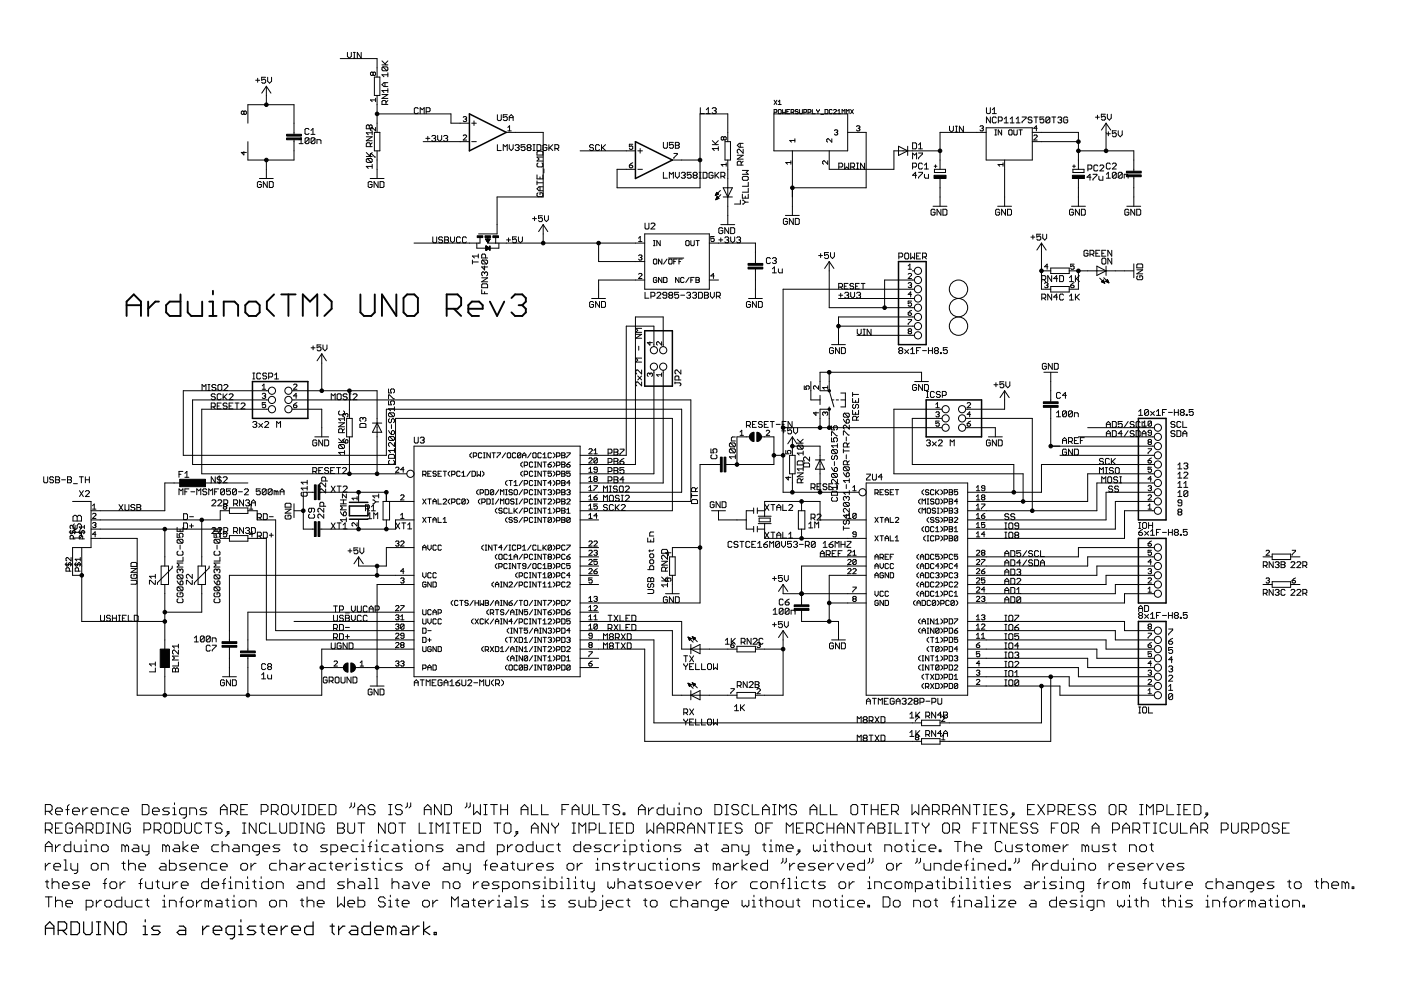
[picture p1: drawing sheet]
<svg xmlns="http://www.w3.org/2000/svg" width="297mm" height="210mm" viewBox="0 0 297 210" stroke-linecap="round" stroke-linejoin="round" font-family="sans-serif">
<g fill="#000" stroke="#000" stroke-width=".21">
<path d="M54.2 17h.9zM54.6 16.6v.8zM55.5 16.4v.6zM55.5 17l.4-.2zM55.5 17.4l.2 .2zM55.9 16.8h.2zM56.1 16.8l.2 .2zM55.7 17.6h.4zM55.5 16.4h.8zM56.3 17v.4zM56.1 17.6l.2-.2zM56.5 18.3l-1 1.4z"/>
<path d="M56.7 16.4v.8zM56.7 17.2l.4 .4zM57.1 17.6l.5-.4zM56.5 18.3l.9 1.4zM57.6 16.4v.8zM72.1 12.4h7.8zM73.7 11.1v.8zM73.7 11.9l.4 .5zM74.5 11.9l-.4 .5zM74.5 11.1v.8zM74.9 12.4h.4zM74.9 11.1h.4z"/>
<path d="M75.1 11.1v1.3zM75.8 11.1v1.3zM75.8 11.1l.8 1.3zM76.6 11.1v1.3zM78.5 15.5v.3zM78.5 15.5l.2-.2zM78.5 15.8l.2 .2zM78.7 15.3h.2zM78.9 15.3l.2 .2zM78.7 16h.2zM79.3 15.3l-.2 .2zM78.9 16l.2-.2z"/>
<path d="M79.1 15.5v.3zM79.3 15.3h.2zM79.1 15.8l.2 .2zM79.4 16.3v3.9zM79.5 15.3l.1 .2zM79.3 16h.2zM79.6 15.5v.3zM79.6 15.8l-.1 .2zM79.9 14.4v1.9zM79.9 12.4v2zM79.4 16.3h1.1zM81 15.9h1.2z"/>
<path d="M81 14.4v.4zM81 14.4l.2-.2zM81 13.8h1.2zM81 19.2h1.2zM81 17.9l.4-.4zM81 14.8l.2 .2zM81.2 14.2h.8zM81 15.9l.4 .4zM81 19.2l.4 .4zM81 17.9l.4 .5zM81.4 17.5h.8zM82.2 12.9l-.6 .6z"/>
<path d="M81.6 17.5v.9zM81 12.9l.8 .9zM81.2 15h.8zM82 14.2l.2 .2zM81.2 14.2l.8 .8zM82.2 15.4v.9zM82.2 14.4v.4zM82.2 14.8l-.2 .2zM82.2 18.8v.8zM81.4 18.4h.8zM51.2 23.7v.4zM51.2 23.7l.2-.2z"/>
<path d="M51.2 32.3l.5 .6zM51.2 24.1l.2 .2zM51.4 23.5h.1zM51.5 23.5l.2 .2zM51.4 24.3h.1zM51.9 23.5l-.2 .2zM51.5 24.3l.2-.2zM51.7 23.7v.4zM51.7 32.1v.8zM51.9 23.5h.2zM51.7 24.1l.2 .2zM52.1 23.5l.1 .2z"/>
<path d="M51.9 24.3h.2zM52.2 23.7v.4zM52.2 24.1l-.1 .2zM51.2 32.3h1zM52.6 22.2v3.9zM52.6 30v3.9zM52.6 22.2h3.9zM52.6 33.9h3.9zM54.6 38.7v.8zM54.6 39.5l.2 .3zM54.8 38.5l-.2 .2zM54.8 39.8h.4z"/>
<path d="M55 37.8h2.9zM54.8 38.5h.4zM55.2 39.8l.2-.3zM55.2 38.5l.2 .2zM55.4 39.1v.4zM55 39.1h.4zM55.8 38.5v1.3zM55.8 38.5l.9 1.3zM56.5 35.9v1.9zM56.5 18.3v1.9zM56.5 20.2v2zM56.5 22.2h5.8z"/>
<path d="M56.5 33.9v2zM56.7 38.5v1.3zM57.1 38.5v1.3zM57.1 39.8h.6zM57.7 39.8l.2-.3zM57.1 38.5h.6zM57.9 38.7v.8zM57.7 38.5l.2 .2zM62.3 29.6v.4zM62.3 28.1v.4zM62.3 30v2zM62.3 26.1v2z"/>
<path d="M62.3 22.2v3.9zM62.3 32v1.9zM56.5 33.9h5.8zM63.4 29.6l.4-.4zM63.4 30.5h.9zM63.8 29.2v1.3zM64.7 27.5v.8zM64.7 28.3l.2 .2zM64.7 29.4v.8zM64.9 29.2l-.2 .2zM64.7 30.2l.8-.8zM64.9 27.2l-.2 .3z"/>
<path d="M64.9 28.5h.4zM64.9 29.2h.4zM64.7 30.2l.2 .3zM64.9 27.2h.4zM65.3 28.5l.2-.2zM65.3 29.2l.2 .2zM64.9 30.5h.4zM65.5 29.4v.8zM65.5 30.2l-.2 .3zM65.3 27.2l.2 .3zM65.9 27.7l.5-.5zM65.9 28.5h.9z"/>
<path d="M66 29.4v.8zM66.1 29.2l-.1 .2zM66 30.2l.8-.8zM66.1 29.2h.5zM66 30.2l.1 .3zM66.4 27.2v1.3zM66.6 29.2l.2 .2zM66.1 30.5h.5zM66.8 29.4v.8zM66.8 30.2l-.2 .3zM67.2 29.6v.9zM67.2 29.6h.6z"/>
<path d="M67.8 29.6l.3 .2zM68.1 29.8v.7zM77.7 35.3h1.2zM77.7 33.8v.4zM77.7 33.8l.2-.2zM77.7 33.2h1.2zM77.7 30.5v.6zM77.7 30.5l.2-.2zM77.7 29.8l1.2-.8zM77.7 28.2h1.2zM77.7 26.7v.6zM77.7 26.7l.2-.2z"/>
<path d="M77.7 34.2l.2 .2zM77.9 33.6h.8zM77.9 30.3h.4zM77.9 26.5h.2zM78.1 38.7v.8zM78.1 39.5l.2 .3zM77.7 35.3l.4 .4zM77.7 28.2l.4 .4zM78.1 26.5l.2 .2zM78.1 38.7l.2-.2zM78.3 39.8h.4zM78.9 32.3l-.6 .7z"/>
<path d="M78.3 30.3l.2 .2zM78.3 26.7l.2-.2zM78.3 26.7v.6zM78.5 37.8h2.9zM77.7 32.3l.8 .9zM78.5 30.5v.6zM78.5 30.7l.4-.4zM78.5 26.5h.2zM78.5 21.2h1.1zM78.5 27.2v.4zM78.5 27.6l.2 .1zM78.5 32.6v.7z"/>
<path d="M78.5 32.6h.2zM78.3 38.5h.4zM78.7 39.8l.2-.3zM77.9 34.4h.8zM78.7 33.6l.2 .2zM77.9 33.6l.8 .8zM78.7 26.5l.2 .2zM78.5 27.2l.2-.2zM78.7 32.6l.8 .7zM78.7 38.5l.2 .2zM78.9 39.1v.4zM78.5 39.1h.4z"/>
<path d="M78.9 34.9v.8zM78.9 33.8v.4zM78.9 34.2l-.2 .2zM78.5 21.2l.4 .3zM78.7 27h.2zM77.7 31.1h1.2zM77.7 29.8h1.2zM77.7 29h1.2zM78.9 27.7v.9zM77.7 27.3h1.2zM78.9 26.7v.6zM79.3 38.5v1.3z"/>
<path d="M79.3 38.5l.9 1.3zM79.4 20.2h1.1zM79.4 28.1v3.9zM79.4 32h1.1zM79.5 33.3h.1zM79.6 20.8v.7zM79.6 27v.7zM78.9 27l.7 .7zM79.9 35.9v1.9zM79.9 20.2v2zM79.9 26.1v2zM79.9 32v1.9z"/>
<path d="M79.9 33.9v2zM79.9 22.2v2zM79.9 24.2v1.9zM79.9 24.2h15.7zM80.2 38.5v1.3zM80.5 16.3v3.9zM80.5 28.1v3.9zM79.4 28.1h1.1zM80.6 38.5v1.3zM80.6 39.8h.6zM81 21.5v.6zM81 21.5l.2-.2z"/>
<path d="M81 20.9l1.2-.9zM81.4 39.5l-.2 .3zM80.6 38.5h.6zM81.2 21.3h.4zM81.4 38.7v.8zM81.2 38.5l.2 .2zM81.6 21.3l.2 .2zM81.8 21.5v.6zM81.8 21.7l.4-.4zM81 22.1h1.2zM81 20.9h1.2zM81 20h1.2z"/>
<path d="M87.8 23.1v.8zM87.8 23.9l.3 .2zM87.8 23.1l.3-.3zM88.1 24.1h.4zM88.1 22.8h.4zM88.5 24.1l.2-.2zM88.5 22.8l.2 .3zM89.1 22.8v1.3zM89.1 22.8l.4 .5zM89.5 23.3l.4-.5zM89.9 22.8v1.3zM90.3 29.3h.8z"/>
<path d="M90.4 22.8v1.3zM90.4 22.8h.6zM90.7 28.9v.9zM91 22.8l.2 .3zM90.4 23.7h.6zM91.2 23.1v.4zM91.2 23.5l-.2 .2zM91.5 28.9l.3-.2zM91.8 28.7h.4zM91.5 29.8l.3 .2zM92.2 28.7l.2 .2zM92 29.3h.2z"/>
<path d="M92.2 29.3l.2 .2zM91.8 30h.4zM92.4 28.9v.2zM92.4 29.1l-.2 .2zM92.4 29.5v.3zM92.4 29.8l-.2 .2zM92.8 28.7v.8zM92.8 29.5l.4 .5zM93.6 29.5l-.4 .5zM93.6 28.7v.8zM94.1 28.9l.2-.2zM94.3 28.7h.4z"/>
<path d="M94.1 29.8l.2 .2zM94.7 28.7l.2 .2zM94.5 29.3h.2zM94.7 29.3l.2 .2zM94.3 30h.4zM94.9 28.9v.2zM94.9 29.1l-.2 .2zM94.9 29.5v.3zM94.9 29.8l-.2 .2zM95.6 24.2v1.9zM97.6 30h1.9zM97.6 26.1h1.9z"/>
<path d="M89.7 30h7.9zM95.6 26.1h2zM98.2 29.7l.7-.7zM98.2 24.9l.2-.2zM98.4 28.6l-.2 .2zM98.4 24.7h.3zM98.2 25.6l.2 .2zM98.4 28.6h.3zM98.7 24.7l.2 .2zM98.6 25.3h.1zM98.7 25.3l.2 .1zM98.4 25.8h.3z"/>
<path d="M98.2 29.7h.7zM98.9 28.8v.2zM98.7 28.6l.2 .2zM98.9 24.9v.2zM98.7 25.3l.2-.2zM98.9 25.4v.2zM98.7 25.8l.2-.2zM100 26.1h1zM100 30h1zM100.5 25.6v1zM105.5 30.7v1.2zM105.5 31.9h.8z"/>
<path d="M105.5 24.3v1.1zM105.5 25.4l.2 .2zM105.7 25.6h.4zM106.1 25.6l.2-.2zM106.3 24.3v1.1zM106.7 30.7v1.2zM106.7 30.7l.4 .4zM106.7 24.3v.6zM106.7 24.9l.4-.2zM106.7 25.4l.2 .2zM107.1 31.1l.4-.4zM107.1 24.7h.2z"/>
<path d="M107.3 24.7l.2 .2zM106.9 25.6h.4zM107.5 30.7v1.2zM106.7 24.3h.8zM107.5 24.9v.5zM107.5 25.4l-.2 .2zM107.7 27l.3-.3zM107.7 27.7h.7zM108 30.7v.8zM108 31.5l.4 .4zM108 24.7v.9zM108 24.7l.4-.4z"/>
<path d="M108 24.9h.8zM108 26.7v1zM108.8 31.5l-.4 .4zM108.4 24.3l.4 .4zM108.8 30.7v.8zM108.8 24.7v.9zM109.2 30.9l.2-.2zM107.3 28.1h2zM109.4 30.7h.5zM109.2 31.7l.2 .2zM109.9 30.7l.2 .2zM109.6 31.3h.3z"/>
<path d="M109.9 31.3l.2 .2zM109.4 31.9h.5zM110.1 30.9v.2zM110.1 31.1l-.2 .2zM110.1 31.5v.2zM110.1 31.7l-.2 .2zM110.5 30.7v.6zM110.5 31.3l.4-.2zM110.5 31.7l.2 .2zM110.9 31.1h.2zM111.1 31.1l.2 .2zM110.7 31.9h.4z"/>
<path d="M110.5 30.7h.8zM111.3 31.3v.4zM111.3 31.7l-.2 .2zM112 30.7l-.2 .2zM111.8 31.5v.2zM111.8 31.5l.2-.2zM111.8 30.9v.2zM112 30.7h.4zM111.8 31.7l.2 .2zM111.8 31.1l.2 .2zM112 31.3h.4zM112.4 30.7l.2 .2z"/>
<path d="M112.4 31.3l.2 .2zM112 31.9h.4zM112.6 30.9v.2zM112.6 31.1l-.2 .2zM112.6 31.5v.2zM112.4 31.9l.2-.2zM113 31.9h.4zM113 30.7h.4zM113.2 30.7v1.2zM113.9 30.7v1.2zM113.9 31.9h.6zM113.9 38.4v.8z"/>
<path d="M113.9 37.1v.8zM113.9 37.9h1.2zM113.9 34.8v.4zM113.9 35.2l.2 .2zM113.9 34.1l.4-.4zM113.9 33.3h1.2zM113.9 32.9h1.2zM113.9 32.3v.6zM114.1 34.6l-.2 .2zM114.1 35.4h.8zM114.1 32l-.2 .3zM114.3 39.6h.8z"/>
<path d="M113.9 33.3l.4 .4zM114.5 31.9l.2-.2zM113.9 30.7h.6zM114.5 37.5v.4zM114.7 30.9v.8zM114.5 30.7l.2 .2zM114.9 35.4l.2-.2zM114.1 32h.8zM115.1 30.9v.8zM115.1 31.7l.2 .2zM113.9 38.8h1.2zM115.1 37.1v.8z"/>
<path d="M115.1 34.8v.4zM114.9 34.6l.2 .2zM113.9 34.1h1.2zM115.1 32.3v.6zM114.9 32l.2 .3zM109.3 28.1h5.9zM115.3 30.7l-.2 .2zM115.3 31.9h.4zM115.3 35.8v.9zM115.3 30.7h.4zM115.7 31.9l.3-.2zM115.7 30.7l.3 .2z"/>
<path d="M116 31.3v.4zM115.5 31.3h.5zM116.4 30.7v1.2zM116.4 31.5l.8-.8zM116.6 31.3l.6 .6zM117.6 30.7v1.2zM117.6 30.7h.7zM118 31.5l.5 .4zM118.3 30.7l.2 .2zM117.6 31.5h.7zM118.5 30.9v.4zM118.3 31.5l.2-.2z"/>
<path d="M125 30.9v.2zM125 31.1l.2 .2zM125.2 30.7l-.2 .2zM125.2 31.3h.4zM125 31.7l.2 .2zM125.2 30.7h.4zM125.6 31.3l.2 .2zM125.2 31.9h.4zM125.6 30.7l.2 .2zM125.8 31.5v.2zM125.8 31.7l-.2 .2zM126.3 30.9v.8z"/>
<path d="M126.3 31.7l.2 .2zM126.5 30.7l-.2 .2zM126.5 31.9h.4zM126.5 30.7h.4zM126.9 31.9l.2-.2zM126.9 30.7l.2 .2zM127.5 30.7v1.2zM127.5 31.5l.9-.8zM127.7 31.3l.7 .6zM130.8 35.9v3.9zM130.8 35.9h2zM132.8 35.9h1.9z"/>
<path d="M132.8 32h1.9zM123 32h9.8zM133.4 35v.4zM133.4 35.4l.2 .2zM133.4 30.6v.5zM133.4 31.1l.4-.2zM133.6 35.6h.4zM133.4 31.5l.2 .2zM133.4 35l.4-.3zM133.8 30.9h.2zM134 35.6l.2-.2zM133.4 35h.6z"/>
<path d="M134 30.9l.2 .2zM133.6 31.7h.4zM133.8 34.7l.4-.2zM134.2 35.2v.2zM134 35l.2 .2zM133.4 30.6h.8zM134.2 31.1v.4zM134.2 31.5l-.2 .2zM135.2 32h1zM135.2 35.9h1zM135.7 31.5v1zM140.7 36.5v1.3z"/>
<path d="M140.7 37.8h.8zM140.7 30.2v1zM140.7 31.2l.2 .2zM140.9 31.4h.4zM141.3 31.4l.2-.2zM141.5 30.2v1zM141.9 36.5v1.3zM141.9 36.5l.4 .5zM141.9 30.2v.6zM141.9 30.8l.4-.2zM141.9 31.2l.2 .2zM142.3 37l.5-.5z"/>
<path d="M142.3 30.6h.3zM142.6 30.6l.2 .2zM142.1 31.4h.5zM142.8 36.5v1.3zM141.9 30.2h.9zM142.8 30.8v.4zM142.8 31.2l-.2 .2zM142.9 32.5h.7zM142.9 33.4v.2zM143.2 36.5v.9zM143.2 37.4l.4 .4zM143.2 30.2v1.2z"/>
<path d="M143.2 30.2h.6zM143.2 30.8h.6zM143.6 37.8l.4-.4zM143.6 32.5v.2zM143.6 32.7l-.7 .7zM143.8 30.2l.2 .2zM143.8 30.8l.2 .2zM143.2 31.4h.6zM144 36.5v.9zM144 30.4v.2zM143.8 30.8l.2-.2zM144 31v.2z"/>
<path d="M144 31.2l-.2 .2zM144.7 36.5l-.3 .2zM142.6 33.9h1.9zM144.5 33.9h3.9zM144.7 36.5h.4zM144.4 37.6l.3 .2zM145.1 36.5l.2 .2zM144.9 37.2h.2zM145.1 37.2l.2 .2zM144.7 37.8h.4zM145.3 36.7v.3zM145.3 37l-.2 .2z"/>
<path d="M145.3 37.4v.2zM145.1 37.8l.2-.2zM145.7 36.5v.7zM145.7 37.2l.4-.2zM145.7 37.6l.2 .2zM146.1 37h.2zM146.3 37l.2 .2zM145.9 37.8h.4zM145.7 36.5h.8zM146.5 37.2v.4zM146.3 37.8l.2-.2zM147.2 36.5l-.2 .2z"/>
<path d="M147 37.4v.2zM147.2 37.2l-.2 .2zM147 36.7v.3zM147.2 36.5h.4zM147 37.6l.2 .2zM147 37l.2 .2zM147.2 37.2h.4zM147.6 36.5l.2 .2zM147.6 37.2l.2 .2zM147.2 37.8h.4zM147.8 36.7v.3zM147.8 37l-.2 .2z"/>
<path d="M147.8 37.4v.2zM147.6 37.8l.2-.2zM148.2 37.8h.5zM148.2 36.5h.5zM148.4 33.9v5.9zM130.8 39.8h17.6zM148.4 24.2v9.7zM148.4 36.5v1.3zM148.5 22.8v1.3zM148.5 24.1h.8zM149.1 36.5v1.3zM149.1 37.8h.6z"/>
<path d="M149.7 37.8l.2-.2zM149.1 36.5h.6zM149.8 23.3l.4-.5zM149.8 24.1h.8zM149.9 36.7v.9zM149.7 36.5l.2 .2zM150.2 22.8v1.3zM150.3 36.7v.9zM150.3 37.6l.2 .2zM150.5 36.5l-.2 .2zM150.5 37.8h.5zM150.5 36.5h.5z"/>
<path d="M151 37.8l.2-.2zM151 23.1l.2-.3zM151 31.5h1.3zM151 30.7h1.3zM151 36.5l.2 .2zM151.2 37.2v.4zM150.7 37.2h.5zM151.2 22.8h.4zM151 23.9l.2 .2zM151 31.5l.4 .4zM151.6 36.5v1.3zM152.4 36.5l-.8 .9z"/>
<path d="M151.6 22.8l.2 .3zM151.4 23.5h.2zM151.6 23.5l.2 .2zM151.2 24.1h.4zM151.7 30.5l.6-.7zM151.8 37.2l.6 .6zM151.8 23.1v.2zM151.8 23.3l-.2 .2zM151.8 23.7v.2zM151.6 24.1l.2-.2zM151 29.8l.9 .9zM152.3 31.1v.8z"/>
<path d="M152.8 36.5v1.3zM152.8 36.5h.7zM152.9 34.9h1.1zM152.9 29.2v.3zM153.1 29l-.2 .2zM152.9 29.5l.2 .2zM153.1 29h.2zM153.3 37.4l.4 .4zM152.9 34.9l.4 .3zM153.3 29l.1 .2zM153.1 29.7h.2zM153.4 29.2l.2-.2z"/>
<path d="M153.4 29.5l-.1 .2zM153.4 29.2v.3zM153.5 36.5l.2 .2zM152.8 37.4h.7zM153.6 29h.2zM153.4 29.5l.2 .2zM153.7 36.7v.5zM153.7 37.2l-.2 .2zM153.7 30v3.9zM153.7 33.9h1.2zM153.8 29l.2 .2zM153.6 29.7h.2z"/>
<path d="M154 34.5v.7zM154 29.2v.3zM154 29.5l-.2 .2zM154.3 37.8v2zM153.3 39.8h1zM154.3 39.8v2zM154.3 33.9v2zM154.3 28.1v1.9zM154.3 35.9v1.9zM154.3 24.2v3.9zM148.4 24.2h5.9zM154.9 30v3.9z"/>
<path d="M153.7 30h1.2zM155.3 39.8l-1 2zM154.3 39.8h1zM156.3 34.4v.6zM156.3 34.4l.2-.2zM156.3 33.7l1.3-.8zM156.3 31.9v.4zM156.3 32.3l.2 .2zM156.3 30.8l.4-.4zM156.5 34.2h.5zM156.5 31.6l-.2 .3zM156.5 31.6h.2z"/>
<path d="M156.3 30.8l.4 .4zM156.7 30.4h.9zM157 34.2l.1 .2zM157 30.4v.8zM157.1 34.4v.6zM157.1 34.6l.5-.4zM157.4 39.5h1.2zM157.4 37.6v.4zM157.4 38l.2 .2zM157.4 37h1.2zM156.3 35h1.3zM156.3 33.7h1.3z"/>
<path d="M156.3 32.9h1.3zM157.6 31.6v.9zM156.7 31.6l.9 .9zM156.7 31.2h.9zM157.6 38.2h.8zM157.4 37.6l.2-.2zM158.2 36.6l.4-.5zM158.6 38l-.2 .2zM157.6 37.4h.8zM158.6 38.7v.8zM158.6 37.6v.4zM158.4 37.4l.2 .2z"/>
<path d="M158.2 36.6l.4 .4zM157.4 36.1h1.2zM164.1 24.2h15.6zM164.1 24.2v7.8zM164.1 21.3l.6 .9zM164.1 23.2v.9zM164.1 23.2h.5zM164.6 23.2l.1 .2zM164.1 23.8h.5zM164.7 21.3l-.6 .9zM164.7 23.4v.3zM164.7 23.7l-.1 .1z"/>
<path d="M165.3 21.3l-.3 .3zM165 22.2h.6zM165 23.4v.6zM165 24l.2 .1zM165.2 23.2l-.2 .2zM165.2 24.1h.3zM165.3 21.3v.9zM165.2 23.2h.3zM165.5 24.1l.1-.1zM165.6 23.4v.6zM165.5 23.2l.1 .2zM165.9 23.2v.9z"/>
<path d="M165.9 24.1l.3-.3zM166.2 23.8l.3 .3zM166.5 23.2v.9zM166.6 34.5h1.1zM166.8 23.2v.9zM166.8 24.1h.6zM166.8 23.7h.3zM166.6 34.5l.4 .3zM166.8 23.2h.6zM167.4 29.8h1.1zM167.7 34.1v.7zM167.7 23.2v.9z"/>
<path d="M167.7 23.2h.5zM167.4 29.8l.4 .3zM168 32v3.9zM168 35.9v3.9zM168 39.8v3.9zM168 39.8h15.6zM168 23.8l.3 .3zM168.2 23.2l.1 .2zM167.7 23.8h.5zM168.3 23.4v.3zM168.3 23.7l-.1 .1zM168.5 29.4v.7z"/>
<path d="M168.6 23.4v.1zM168.6 23.5l.2 .2zM168.8 23.2l-.2 .2zM168.8 23.7h.3zM168.6 24l.2 .1zM168.8 23.2h.3zM169.1 23.7l.1 .1zM168.8 24.1h.3zM169.1 23.2l.1 .2zM169.2 23.8v.2zM169.2 24l-.1 .1zM169.5 23.2v.8z"/>
<path d="M169.5 24l.2 .1zM169.7 24.1h.3zM170 24.1l.1-.1zM170.1 23.2v.8zM170.4 23.2v.9zM170.4 23.2h.5zM170.9 23.2l.1 .2zM170.4 23.8h.5zM171 23.4v.3zM171 23.7l-.1 .1zM171.3 23.2v.9zM171.3 23.2h.5z"/>
<path d="M171.8 23.2l.1 .2zM171.3 23.8h.5zM171.9 23.4v.3zM171.8 23.8l.1-.1zM172.2 23.2v.9zM172.2 24.1h.6zM173.1 23.2v.2zM173.1 23.4l.3 .3zM173.4 23.7l.3-.3zM173.4 23.7v.4zM173.7 23.2v.2zM174 24.3h.6z"/>
<path d="M174.4 34.3v.3zM174.4 34.6l.2 .2zM174.4 34.3l.2-.2zM174.6 34.1h.2zM174.9 23.2v.9zM174.9 24.1h.5zM175.3 29.6v.4zM175.3 30l.2 .1zM175.5 24l-.1 .1zM174.9 23.2h.5zM175.3 29.6l.2-.2zM175.5 34.1v.7z"/>
<path d="M174.8 34.1l.7 .7zM175.5 23.4v.6zM175.4 23.2l.1 .2zM175.5 29.4h.1zM175.8 32v3.9zM175.8 35.9h13.7zM175.8 23.4v.6zM175.8 24l.2 .1zM176 23.2l-.2 .2zM176 24.1h.3zM176 23.2h.3zM176.3 24.1l.1-.1z"/>
<path d="M176.4 29.4v.7zM175.6 29.4l.8 .7zM176.3 23.2l.1 .2zM176.7 24.1l.6-.6zM176.7 23.4l.2-.2zM176.9 27.7l.2-.2zM177.1 27.5h.3zM176.9 28.4l.2 .2zM176.9 23.2h.3zM176.7 24.1h.6zM177.3 23.4v.1zM177.2 23.2l.1 .2z"/>
<path d="M177.4 27.5l.2 .2zM177.3 28.1h.1zM177.4 28.1l.2 .2zM177.1 28.6h.3zM177.6 27.7v.2zM177.4 28.1l.2-.2zM177.6 28.3v.1zM177.6 28.4l-.2 .2zM177.6 23.5l.3-.3zM177.6 24.1h.6zM177.8 34.6v1.2zM177.8 34.6h.7z"/>
<path d="M177.9 23.2v.9zM178.5 34.6l.2 .2zM177.8 35.4h.7zM178.5 23.2v.9zM178.5 23.2l.3 .3zM178.7 34.8v.4zM178.7 35.2l-.2 .2zM178.8 23.5l.3-.3zM179.1 34.6v1.2zM179.1 35.8l.4-.4zM179.1 23.2v.9zM179.4 23.2v.9z"/>
<path d="M179.4 23.2l.3 .3zM179.5 35.4l.4 .4zM179.7 24.2v7.8zM164.1 32h15.6zM179.7 23.5l.3-.3zM179.9 34.6v1.2zM180 23.2v.9zM180.3 23.2l.6 .9zM180.4 34.6v1.2zM180.4 34.6h.6zM180.8 35.4l.4 .4zM180.9 23.2l-.6 .9z"/>
<path d="M181 34.6l.2 .2zM180.4 35.4h.6zM181.2 34.8v.4zM181.2 35.2l-.2 .2zM181.6 26.8l.2-.1zM181.6 35.8h.4zM181.6 34.6h.4zM181.8 26.7h.3zM181.6 27.6l.2 .1zM181.8 34.6v1.2zM182.1 26.7l.2 .1zM181.9 27.2h.2z"/>
<path d="M182.1 27.2l.2 .2zM181.8 27.7h.3zM182.3 26.8v.2zM182.1 27.2l.2-.2zM182.3 27.4v.2zM182.3 27.6l-.2 .1zM182.5 34.6v1.2zM182.5 34.6l.8 1.2zM183.3 34.6v1.2zM179.7 28.1h3.9zM183.6 28.1v11.7zM189.5 32h2z"/>
<path d="M189.5 32v3.9zM190.5 33l1.9-1zM190.5 31v2zM190.5 31l1.9 1zM192.4 31v1zM192.4 32v1zM191.5 32h1.9zM193.4 32h5.9zM193.5 37.2h.8zM193.5 32.4v1.3zM193.5 32.4l.4 .5zM193.5 34.6v1.2z"/>
<path d="M193.5 34.6h.6zM193.5 30.3v1.3zM193.5 31.6h.6zM193.9 32.9l.4-.5zM194.1 36.5v1.3zM194.1 36.5l-.6 .7zM194.1 34.6l.2 .2zM193.5 35.4h.6zM194.3 31.3l-.2 .3zM193.5 30.3h.6zM194.3 32.4v1.3zM194.3 34.8v.4z"/>
<path d="M194.3 35.2l-.2 .2zM194.3 30.5v.8zM194.1 30.3l.2 .2zM194.8 36.5h.8zM194.8 37.6v.2zM194.8 32.4h.8zM194.8 33.5v.2zM194.8 34.8v.8zM194.8 35.6l.2 .2zM195.2 30.3l-.4 .4zM194.8 31.6h.8zM195 34.6l-.2 .2z"/>
<path d="M195 35.8h.4zM195.2 30.3v1.3zM195 34.6h.4zM195.4 35.8l.2-.2zM195.6 36.5v.2zM195.6 36.7l-.8 .9zM195.6 32.4v.3zM195.6 32.7l-.8 .8zM195.4 34.6l.2 .2zM196 37v.6zM196 37.6l.2 .2zM196 35l.4-.4z"/>
<path d="M196 35.8h.8zM196.2 37.8h.6zM196.4 34.6v1.2zM196.8 37v.8zM198.1 35.2h.5zM198.1 36.6h2.4zM198.1 35.9v.7zM198.1 35.9h2.4zM198.4 34.9v.6zM199.3 37.8v2zM199.3 33.9v2zM199.3 32v1.9z"/>
<path d="M199.3 28.1v3.9zM200.5 35.9v.7zM201.3 26.8v.8zM201.3 27.6l.4 .4zM201.7 28l.4-.4zM202.1 26.8v.8zM202.6 28h.4zM202.6 26.8h.4zM202.8 26.8v1.2zM203.4 26.8v1.2zM203.4 26.8l.9 1.2zM204.3 26.8v1.2z"/>
<path d="M207.1 28.1h2zM199.3 28.1h7.8zM207.8 26.8l.2-.1zM208 26.7h.3zM207.8 27.6l.2 .1zM208.3 26.7l.2 .1zM208.1 27.2h.2zM208.3 27.2l.2 .2zM208 27.7h.3zM208.5 26.8v.2zM208.5 27l-.2 .2zM208.5 27.4v.2z"/>
<path d="M208.5 27.6l-.2 .1zM209.1 27.1h9.8zM209.1 27.1v6.8zM209.1 24.8v1.3zM209.1 24.8l.9 1.3zM209.1 22.8v1.1zM209.1 23.9l.2 .2zM209.3 24.1h.5zM209.8 24.1l.2-.2zM210 24.8v1.3zM210 22.8v1.1zM210.4 25v.8z"/>
<path d="M210.4 25.8l.2 .3zM210.4 23.3l.4-.5zM210.4 24.1h.8zM210.6 24.8l-.2 .2zM210.6 26.1h.4zM210.8 22.8v1.3zM210.9 28.6h.4zM210.9 27.5h.4zM210.6 24.8h.4zM211 26.1l.2-.3zM211.1 27.5v1.1zM211 24.8l.2 .2z"/>
<path d="M211.6 34.9h1.1zM211.6 27.5v1.1zM211.6 27.5l.8 1.1zM211.7 24.8v1.3zM211.7 24.8h.6zM211.6 34.9l.4 .3zM212.3 24.8l.2 .2zM211.7 25.6h.6zM212.4 27.5v1.1zM212.5 25v.4zM212.5 25.4l-.2 .2zM212.7 34.5v.7z"/>
<path d="M212.9 25.2l.4-.4zM212.9 26.1h.9zM213 33.9v2zM213.3 24.8v1.3zM213.9 27.7v.7zM213.9 28.4l.2 .2zM213.9 27.7l.2-.2zM214.1 28.6h.3zM214.2 25.2l.4-.4zM214.2 26.1h.8zM214.1 27.5h.3zM214.6 28.4l-.2 .2z"/>
<path d="M214.6 27.7v.7zM214.4 27.5l.2 .2zM214.6 24.8v1.3zM214.9 27.5v.9zM214.9 28.4l.2 .2zM215.1 28.6h.4zM215.9 24.8l-.4 .4zM215.5 26.1h.8zM215.7 28.4l-.2 .2zM215.7 27.5v.9zM215.9 24.8v1.3zM216 27.5h.7z"/>
<path d="M216.4 27.5v1.1zM216.7 24.8h.9zM216.7 25.8v.3zM217.6 24.8v.2zM216.7 25.8l.9-.8zM218 25v.2zM218 25.2l.2 .2zM218.2 24.8l-.2 .2zM218.2 25.4h.4zM218 25.8l.2 .3zM218.2 24.8h.4zM218.6 25.4l.2 .2z"/>
<path d="M218.2 26.1h.4zM218.6 24.8l.2 .2zM218.8 25.6v.2zM218.8 25.8l-.2 .3zM218.9 27.1v6.8zM209.1 33.9h9.8zM219.2 27.2h.7zM219.2 29.7l.7-.7zM219.2 24.8h.9zM219.2 28.8l.2-.2zM219.6 24.8v1.3zM219.7 26.7v1z"/>
<path d="M219.2 27.2l.5-.5zM219.4 28.6h.3zM219.2 29.7h.7zM219.9 28.8v.2zM219.7 28.6l.2 .2zM220.5 24.8v.6zM220.5 25.4l.4-.2zM220.5 25.8l.2 .3zM218.9 28.1h1.9zM218.9 30h1.9zM220.8 30h7.8zM220.8 28.1h7.8z"/>
<path d="M220.9 25.2h.2zM221.1 25.2l.2 .2zM220.7 26.1h.4zM220.5 24.8h.8zM221.3 25.4v.4zM221.1 26.1l.2-.3zM221.7 25v.8zM221.7 25l.3-.2zM221.7 25.8l.9-.8zM222 24.8h.4zM221.7 25.8l.3 .3zM222.4 24.8l.2 .2z"/>
<path d="M222 26.1h.4zM222.6 25v.8zM222.4 26.1l.2-.3zM223 24.8h.8zM223.4 24.8v1.3zM224.5 24.8l-.2 .2zM224.5 24.8h.4zM224.3 25.8l.2 .3zM224.9 24.8l.2 .2zM224.7 25.4h.2zM224.9 25.4l.2 .2zM224.5 26.1h.4z"/>
<path d="M225.1 25v.2zM224.9 25.4l.2-.2zM225.1 25.6v.2zM224.9 26.1l.2-.3zM225.5 25v.8zM225.5 25.8l.2 .3zM225.7 24.8l-.2 .2zM225.7 26.1h.5zM225.7 24.8h.5zM226.2 26.1l.2-.3zM226.2 24.8l.2 .2zM226.4 25.4v.4z"/>
<path d="M226 25.4h.4zM227.4 35.2h.6zM227.5 36.6h2.3zM227.5 35.9v.7zM227.5 35.9h2.3zM227.7 34.9v.6zM228.6 37.8v2zM228.6 33.9v2zM228.6 32v1.9zM228.6 32h5.9zM228.6 28.1v1.9zM228.6 30v2z"/>
<path d="M228.6 39.8v2zM229.8 35.9v.7zM230.5 37.6h.8zM230.7 35v1.2zM230.7 35h.6zM231.1 37v1.2zM230.5 37.6l.6-.6zM231.3 35l.2 .2zM230.7 35.8h.6zM231.5 35.2v.4zM231.5 35.6l-.2 .2zM231.7 37h.9z"/>
<path d="M231.7 38v.2zM231.9 35.2v.8zM231.9 36l.2 .2zM232.1 35l-.2 .2zM232.1 36.2h.5zM232.3 24.8h.8zM232.6 37v.2zM232.6 37.2l-.9 .8zM232.1 35h.5zM232.6 36.2l.1-.2zM232.7 24.4v.9zM232.6 35l.1 .2z"/>
<path d="M233 37.4v.6zM233 38l.2 .2zM233.2 38.2h.6zM233.2 36.2l.8-.8zM233.4 35l-.2 .2zM233.5 24.2v.6zM233.5 24.8l.4-.2zM233.5 25.3l.2 .2zM233.4 35h.4zM233.8 37.4v.8zM233.9 24.6h.2zM233.2 36.2h.8z"/>
<path d="M234 35.2v.2zM233.8 35l.2 .2zM234.1 24.6l.3 .2zM233.7 25.5h.4zM233.5 24.2h.9zM234.4 24.8v.5zM234.4 25.3l-.3 .2zM234.5 26.1v2zM234.5 26.1l-1 1.5zM234.5 28.1v3.9zM234.5 32h5.9zM234.6 37l.4-.5z"/>
<path d="M234.6 37.8h.8zM234.6 34.8v.8zM234.6 35.6l.2 .2zM234.6 28.4h.8zM234.8 24.2v.8zM234.8 25l.4 .5zM234.8 34.6l-.2 .2zM234.8 35.8h.4zM235 36.5v1.3zM235 27.9v.9zM235.6 25l-.4 .5zM234.8 34.6h.4z"/>
<path d="M235.2 35.8l.2-.2zM235.2 34.6l.2 .2zM234.5 26.1l1 1.5zM235.6 24.2v.8zM235.8 36.7v.9zM235.8 36.7l.3-.2zM236.7 36.7l-.9 .9zM235.8 35.8l.9-.8zM235.8 27.7v.7zM235.8 28.4l.5-.2zM236.1 36.5h.4zM235.8 37.6l.3 .2z"/>
<path d="M236.1 34.6l-.3 .2zM235.8 28.8l.3 .2zM236.3 28.2h.2zM236.5 36.5l.2 .2zM236.1 37.8h.4zM236.1 34.6h.4zM236.5 28.2l.2 .2zM236.1 29h.4zM236.7 36.7v.9zM236.5 37.8l.2-.2zM235.8 35.8h.9zM236.7 34.8v.2z"/>
<path d="M236.5 34.6l.2 .2zM235.8 27.7h.9zM236.7 28.4v.4zM236.7 28.8l-.2 .2zM237.1 36.7v.9zM237.1 36.7l.2-.2zM237.1 37.6l.8-.9zM237.1 27.7v.9zM237.1 28.6l.4 .4zM237.3 36.5h.4zM237.1 37.6l.2 .2zM237.5 29l.4-.4z"/>
<path d="M237.7 36.5l.2 .2zM237.3 37.8h.4zM237.9 36.7v.9zM237.7 37.8l.2-.2zM237.9 27.7v.9zM238.4 37v.8zM238.4 37h.6zM239 37l.2 .2zM239.2 37.2v.6zM240.4 37.5v.3zM240.4 35.9v.4zM240.4 37.8v2z"/>
<path d="M240.4 33.9v2zM240.4 32v1.9zM240.4 39.8v2zM87.8 51.5h11.7zM91.8 50.2v1.1zM91.8 51.3l.2 .2zM92 51.5h.4zM92.4 51.5l.2-.2zM92.6 50.2v1.1zM93 50.4v.3zM93 50.7l.2 .2zM93.2 50.2l-.2 .2z"/>
<path d="M93.2 50.9h.4zM93 51.3l.2 .2zM93.2 50.2h.4zM93.6 50.9l.3 .2zM93.2 51.5h.4zM93.6 50.2l.3 .2zM93.9 51.1v.2zM93.6 51.5l.3-.2zM94.3 50.2v1.3zM94.3 50.2h.6zM94.3 50.9h.6zM94.9 50.2l.2 .2z"/>
<path d="M94.9 50.9l.2 .2zM94.3 51.5h.6zM95.1 50.4v.3zM95.1 50.7l-.2 .2zM95.1 51.1v.2zM94.9 51.5l.2-.2zM95.5 50.2v.9zM95.5 51.1l.4 .4zM95.9 51.5l.5-.4zM96.4 50.2v.9zM96.8 50.4v.9zM96.8 51.3l.2 .2z"/>
<path d="M97 50.2l-.2 .2zM97 51.5h.4zM97 50.2h.4zM97.4 51.5l.2-.2zM97.4 50.2l.2 .2zM98.1 50.4v.9zM98.1 51.3l.2 .2zM98.3 50.2l-.2 .2zM98.3 51.5h.4zM98.3 50.2h.4zM98.7 51.5l.2-.2zM98.7 50.2l.2 .2z"/>
<path d="M99.5 51.5h2zM100.2 55.1v.9zM100.2 54.3h1.2zM100.2 54.3l.4 .4zM101.1 51.5v1.1zM101.1 52.6h2zM100.2 55.5h1.2zM101.4 53.9v.8zM101.8 50.4v1.1zM101.5 51.5h.3zM102.1 59.8l1.3-.9zM102.1 57.9v.4z"/>
<path d="M102.3 57.7l-.2 .2zM102.1 56.6l.6 .6zM102.1 55.3v.5zM102.1 55.3l.2-.2zM102.1 54.1v.6zM102.3 53.9l-.2 .2zM102.1 58.3l.2 .2zM102.3 57.7h.2zM102.1 55.8l.2 .2zM102.3 55.1h.9zM102.3 53.9h.4zM102.5 57.7l.2 .2z"/>
<path d="M102.7 57.9v.2zM102.7 57.9l.3-.2zM102.7 56.4v.8zM102.7 53.9l.3 .2zM102.9 50.7l.5 .8zM103 57.7h.2zM103 54.1v.6zM103 50.7h.9zM103 50.8h.9zM103 50.8h.8zM103 52.1v1zM103 53.1l.8-.5z"/>
<path d="M103 53h.2zM103 52.9h.3zM103 52.9h.4zM103 52.9h.5zM103 52.8h.5zM103 52.8h.6zM103 52.7h.7zM103 52.7h.8zM103 52.6h.8zM103 52.6h.7zM103 52.5h.7zM103 52.5h.6z"/>
<path d="M103 52.4h.5zM103 52.4h.4zM103 52.3h.4zM103 52.3h.3zM103 52.2h.2zM103.1 50.8h.7zM103.1 50.9h.7zM103.1 50.9h.6zM103.1 51h.6zM103.2 57.7l.2 .2zM102.3 56h.9zM103.2 55.1l.2 .2z"/>
<path d="M102.3 55.1l.9 .9zM103.2 51h.5zM103.2 51.1h.5zM103.2 51.1h.4zM103.3 51.2h.3zM103.3 51.3h.2zM103.4 51.3h.1zM102.1 59.8h1.3zM102.1 58.9h1.3zM103.4 57.9v.4zM103.4 58.3l-.2 .2zM102.1 56.6h1.3z"/>
<path d="M103.4 55.3v.5zM103.4 55.8l-.2 .2zM102.1 54.7h1.3zM103.4 50.3v1.2zM103.4 51.5h1.7zM103.9 50.7l-.5 .8zM103.8 52.6h2zM103 52.1l.8 .5zM102.9 50.7h1zM105.1 50.4v1.1zM105.1 51.5h.3zM105.4 47.6v2z"/>
<path d="M101.5 49.6h3.9zM105.4 41.8h9.8zM105.4 41.8v5.8zM105.8 51.5v1.1zM105.4 51.5h1.9zM107.3 51.5h7.9zM107.4 50.9h.8zM107.8 50.4v.9zM108.7 50.2v.7zM108.7 50.9l.4-.2zM108.7 51.3l.2 .2zM109.1 50.7h.2z"/>
<path d="M109.3 50.7l.2 .2zM108.9 51.5h.4zM108.7 50.2h.8zM109.5 50.9v.4zM109.3 51.5l.2-.2zM109.9 50.2v.9zM109.9 51.1l.4 .4zM110.3 51.5l.5-.4zM110.8 50.2v.9zM112.9 46.4h.8zM113.3 46v.8zM113.9 41.1v.4z"/>
<path d="M113.9 41.5l.2 .2zM113.9 40l.4-.4zM114.1 40.9l-.2 .2zM114.1 41.7h.8zM114.2 45.7v.7zM114.2 46.4l.4-.3zM113.9 40l.4 .4zM114.2 46.8l.2 .2zM114.5 40.9v.4zM114.5 39.6v.8zM114.6 46.1h.2zM114.8 46.1l.2 .3z"/>
<path d="M114.4 47h.4zM114.9 41.7l.2-.2zM114.5 40.9h.4zM114.2 45.7h.8zM115 46.4v.4zM115 46.8l-.2 .2zM115.1 41.1v.4zM114.9 40.9l.2 .2zM114.3 40.4h.8zM115.2 47.6v2zM115.2 47.6l-1 1.5zM115.2 49.6v1.9z"/>
<path d="M115.2 51.5h11.7zM115.2 28.1v13.7zM115.4 45.7v.9zM115.4 46.6l.4 .4zM116.3 46.6l-.5 .4zM115.2 47.6l.9 1.5zM116.3 45.7v.9zM126.9 51.5h7.8zM126.9 51.5v4zM126.9 59.4v1.9zM134.7 51.5h2zM134.7 55.5h2z"/>
<path d="M134.7 59.4h2zM126.9 55.5h7.8zM126.9 59.4h7.8zM135.4 50.5l.3-.4zM135.4 51.2h.7zM135.4 54.2l.2-.1zM136.1 58.3l-.7 .8zM135.6 54.1h.3zM135.4 54.9l.2 .2zM135.4 58.1l.2-.1zM135.7 50.1v1.1zM135.9 54.1l.2 .1z"/>
<path d="M135.7 54.6h.2zM135.9 54.6l.2 .2zM135.6 55.1h.3zM135.6 58h.3zM136.1 54.2v.2zM136.1 54.4l-.2 .2zM136.1 54.8v.1zM136.1 54.9l-.2 .2zM135.4 59.1h.7zM136.1 58.1v.2zM135.9 58l.2 .1zM136.7 49.6h13.7z"/>
<path d="M136.8 47.3v1zM136.8 48.3l.1 .3zM136.9 48.6h.5zM137.6 48.3l-.2 .3zM137.6 47.3v1zM138.9 47.7l-.9 .9zM138 47.5l.2-.2zM138.5 52.1h.4zM138.5 51h.4zM138.5 55.1v.7zM138.5 55.8l.2 .2zM138.5 59v.7z"/>
<path d="M138.5 59.7l.2 .2zM138.2 47.3h.4zM138.7 51v1.1zM138.5 55.1l.2-.2zM138.7 56h.4zM138.7 58.8l-.2 .2zM138.7 59.9h.4zM138 48.6h.9zM138.9 47.5v.2zM138.6 47.3l.3 .2zM138.7 54.9h.4zM139.1 56l.2-.2z"/>
<path d="M138.7 58.8h.4zM139.1 59.9l.2-.2zM139.3 51v1.1zM139.3 51l.7 1.1zM139.3 55.1v.7zM139.1 54.9l.2 .2zM139.1 58.8l.2 .2zM139.3 59.4v.3zM138.9 59.4h.4zM139.6 54.9v1.1zM139.6 54.9l.7 1.1zM139.6 58.8v1.1z"/>
<path d="M139.6 58.8l.7 1.1zM140 51v1.1zM140.3 54.9v1.1zM140.3 58.8v1.1zM141.4 54.9l-.7 1.1zM140.7 58.8v1.1zM140.7 59.9h.5zM141.2 59.9l.2-.2zM140.7 58.8h.5zM141.4 59v.7zM141.2 58.8l.2 .2zM141.7 54.7h3.3z"/>
<path d="M141.8 55.1v.7zM141.8 55.8l.2 .2zM141.8 55.1l.2-.2zM142 56h.3zM142 54.9h.3zM142.3 56l.2-.2zM142.5 55.1v.7zM142.3 54.9l.2 .2zM142.9 54.9v1.1zM142.9 54.9h.7zM142.9 55.5h.3zM143.2 58.8v1.1z"/>
<path d="M143.2 58.8l.8 1.1zM144 54.9v1.1zM144 54.9h.7zM144 55.5h.3zM144 58.8v1.1zM144.3 59v.7zM144.3 59.7l.2 .2zM144.5 58.8l-.2 .2zM144.5 59.9h.3zM144.5 58.8h.3zM144.8 59.9l.2-.2zM144.8 58.8l.2 .2z"/>
<path d="M146.1 58.8l-.7 1.1zM145.4 51.2v.7zM145.4 51.9l.2 .2zM145.6 51l-.2 .2zM145.6 52.1h.3zM145.6 51h.3zM145.9 52.1l.2-.2zM146.1 51.2v.7zM145.9 51l.2 .2zM146.5 58.8v1.1zM146.5 58.8h.7zM146.5 59.4h.3z"/>
<path d="M146.5 51v.9zM146.5 51.9l.1 .2zM146.6 52.1h.4zM147 52.1l.2-.2zM147.2 51v.9zM147.6 58.8v1.1zM147.6 58.8h.5zM147.6 59.4h.5zM147.6 51h.7zM147.9 51v1.1zM148.1 58.8l.2 .2zM148.1 59.4l.2 .1z"/>
<path d="M147.6 59.9h.5zM148.3 59v.2zM148.3 59.2l-.2 .2zM148.3 59.5v.2zM148.3 59.7l-.2 .2zM150.4 49.6v11.7zM150.7 58.5h.7zM150.7 50.1v.6zM150.7 50.7l.4-.2zM150.7 51l.2 .2zM151.1 50.5h.2zM151.3 58v1.1z"/>
<path d="M150.7 58.5l.6-.5zM151.3 50.5l.1 .2zM150.9 51.2h.4zM150.7 50.1h.7zM151.4 50.7v.3zM151.4 51l-.1 .2zM152 40.8l-.3 .7zM151.7 41.3h.3zM151.7 41.3h.5zM152 41.7l-.2 .7zM151.8 41.2h.5zM151.8 42.3h.1z"/>
<path d="M151.8 41.1h.5zM151.8 42.2h.3zM151.8 42.1h.5zM151.9 41h.3zM151.9 40.9h.2zM151.9 42h.5zM151.9 41.9h.4zM152 40.8l.3 .4zM152 41.8h.2zM152 41.8h.1zM152 41.7l.4 .4zM151.7 41.5l.6-.3z"/>
<path d="M150.4 59.4h1.9zM150.4 51.5h1.9zM152.3 51.5h7.9zM152.4 48.5v.8zM152.4 49.3l.2 .2zM152.4 50.9h.8zM151.8 42.4l.6-.3zM152.6 48.3l-.2 .2zM152.6 49.5h.4zM152.7 40.4l-1 1.1zM152.8 50.4v.9zM152.8 41.3l-1 1.1z"/>
<path d="M152.8 47.6h3zM152.6 48.3h.4zM153 49.5l.2-.2zM153 48.3l.2 .2zM153.2 48.9v.4zM152.8 48.9h.4zM153.7 48.3v1.2zM153.7 48.3l.8 1.2zM153.9 50.2l-.2 .2zM153.9 50.2h.4zM153.7 51.3l.2 .2zM154.3 50.2l.2 .2z"/>
<path d="M154.1 50.9h.2zM154.3 50.9l.2 .2zM153.9 51.5h.4zM153.3 39.8l1 2zM153.3 41.8h1zM154.3 41.8v1.9zM154.3 45.7v1.9zM154.3 43.7v2zM154.5 48.3v1.2zM154.5 50.4v.3zM154.5 50.7l-.2 .2zM154.5 51.1v.2z"/>
<path d="M154.3 51.5l.2-.2zM154.9 48.3v1.2zM154.9 49.5h.7zM154.9 50.2v.9zM154.9 51.1l.4 .4zM154.3 41.8h1zM155.3 51.5l.5-.4zM155.6 49.5l.2-.2zM154.9 48.3h.7zM155.7 43.3h1.3zM155.8 48.5v.8zM155.6 48.3l.2 .2z"/>
<path d="M155.8 50.2v.9zM156.4 50.2l-.2 .2zM156.4 50.2h.4zM156.2 51.3l.2 .2zM156.8 50.2l.2 .2zM156.6 50.9h.2zM156.8 50.9l.2 .2zM156.4 51.5h.4zM157 42.4v.9zM157 50.4v.3zM156.8 50.9l.2-.2zM157 51.1v.2z"/>
<path d="M156.8 51.5l.2-.2zM157.4 43.3h.2zM157.4 41.2v.8zM157.4 42h1.2zM157.4 40.7h1.2zM158 42.9l-.4 .4zM157.4 42.4h.2zM157.6 42.4l.4 .5zM158 42.9h.6zM158 41.6v.4zM158.6 41.2v.8zM158.6 39.9v.8z"/>
<path d="M160.2 57v.4zM160.2 55.5v.4zM160.2 57.4v2zM160.2 53.5v2zM160.2 51.5v2zM162.5 54.8v.9zM162.5 55.7l.2 .2zM162.5 54.8l.2-.2zM162.7 55.9h.4zM162.7 54.6h.4zM163.1 55.9l.2-.2zM163.1 54.6l.2 .2z"/>
<path d="M163.8 57l.4-.4zM163.8 57.8h.8zM163.8 54.8l.2-.2zM164 54.6h.4zM163.8 55.7l.2 .2zM164.2 56.6v1.2zM164.4 54.6l.2 .2zM164.2 55.3h.2zM164.4 55.3l.2 .2zM164 55.9h.4zM164.6 54.8v.3zM164.4 55.3l.2-.2z"/>
<path d="M164.6 55.5v.2zM164.4 55.9l.2-.2zM165 57v.6zM165 57.6l.2 .2zM165.2 57.8h.7zM165.9 57v.8zM166.1 46.5v.9zM166.1 47.4l.2 .2zM166.3 46.3l-.2 .2zM166.3 47.6h.4zM166.5 45.7h3zM166.3 46.3h.4z"/>
<path d="M166.9 47.4l-.2 .2zM166.7 46.3l.2 .2zM166.9 46.9v.5zM166.5 46.9h.4zM167.4 46.3v1.3zM167.4 46.3l.8 1.3zM168 43.7v2zM168 39.8v2zM168.2 46.3v1.3zM168.6 46.3v1.3zM168.6 47.6h.6zM169.5 47.4l-.3 .2z"/>
<path d="M168.6 46.3h.6zM169.5 46.5v.9zM169.2 46.3l.3 .2zM173.6 54.2h.8zM174 53.8v.8zM174.8 53.6v.6zM174.8 54.2l.4-.2zM174.8 54.6l.2 .2zM175.2 54h.3zM175.5 54l.2 .2zM175 54.8h.5zM174.8 53.6h.9z"/>
<path d="M175.7 54.2v.4zM175.7 54.6l-.2 .2zM175.8 55.5v1.9zM175.8 55.5l-1 1.4zM176.1 53.6v.8zM176.1 54.4l.4 .4zM176.9 54.4l-.4 .4zM175.8 55.5l1 1.4zM176.9 53.6v.8zM187.6 59.4v5.8zM190.6 53.7v1.2zM190.6 53.7h.6z"/>
<path d="M191.2 53.7l.2 .2zM190.6 54.5h.6zM191.4 53.9v.4zM191.2 54.5l.2-.2zM191.8 53.9v.8zM191.8 54.7l.2 .2zM192 53.7l-.2 .2zM192 54.9h.4zM192 53.7h.4zM192.4 54.9l.3-.2zM192.6 56.4l.3-.4zM192.6 57.1h.7z"/>
<path d="M193.3 58.3l-.7 .8zM192.7 53.9v.8zM192.4 53.7l.3 .2zM192.6 58.1l.1-.1zM192.7 59.9h.4zM192.9 56v1.1zM192.7 58h.4zM193.1 59.9l.2 .2zM193.1 53.7v1.2zM193.5 54.5l-.4 .4zM192.6 59.1h.7zM193.3 58.1v.2z"/>
<path d="M193.1 58l.2 .1zM193.4 57.4h.5zM193.4 59.4h.5zM187.6 59.4h5.8zM193.5 54.5l.4 .4zM193.9 53.7v1.2zM194.3 53.7v1.2zM194.3 54.9h.9zM194.3 54.3h.5zM194.3 53.7h.9zM195.6 53.7v1.2zM195.6 53.7h.6z"/>
<path d="M196 54.5l.4 .4zM196.2 53.7l.2 .2zM195.6 54.5h.6zM196.4 53.9v.4zM196.2 54.5l.2-.2zM197.4 44.6v.8zM197.4 45.4l.2 .2zM197.6 44.4l-.2 .2zM197.6 45.6h.4zM197.8 43.7h3zM197.6 44.4h.4zM198 45.6l.2-.2z"/>
<path d="M198 44.4l.2 .2zM198.2 45v.4zM197.8 45h.4zM198.7 44.4v1.2zM198.7 44.4l.8 1.2zM199.3 41.8v1.9zM199.3 39.8v2zM199.5 44.4v1.2zM199.9 44.4v1.2zM199.9 45.6h.7zM200.6 45.6l.2-.2zM199.9 44.4h.7z"/>
<path d="M200.8 44.6v.8zM200.6 44.4l.2 .2zM211.1 44.6v.8zM211.1 45.4l.2 .2zM211.3 44.4l-.2 .2zM211.3 45.6h.4zM211.5 43.7h3zM211.3 44.4h.4zM211.7 45.6l.2-.2zM211.7 44.4l.2 .2zM211.9 45v.4zM211.5 45h.4z"/>
<path d="M212.4 44.4v1.2zM212.4 44.4l.8 1.2zM213 41.8v1.9zM213 35.9v5.9zM213.2 44.4v1.2zM213.6 44.4v1.2zM213.6 45.6h.6zM214.2 45.6l.3-.2zM213.6 44.4h.6zM214.5 44.6v.8zM214.2 44.4l.3 .2zM218.6 50.3h.8z"/>
<path d="M219 49.8v.9zM219.8 49.7v.6zM219.8 50.3l.4-.2zM219.8 50.7l.2 .2zM220.2 50.1h.3zM220.5 50.1l.2 .2zM220 50.9h.5zM219.8 49.7h.9zM220.7 50.3v.4zM220.5 50.9l.2-.2zM220.8 51.5v2zM220.8 51.5l-1 1.5z"/>
<path d="M220.8 57.4h2zM220.8 53.5v3.9zM220.9 58.4v1.3zM220.9 58.4h.6zM221.1 49.7v.8zM221.1 50.5l.4 .4zM221.3 59.3l.4 .4zM221.5 56.6h.7zM221.9 50.5l-.4 .4zM221.5 58.4l.2 .3zM220.9 59.3h.6zM221.7 59.9h.3z"/>
<path d="M221.7 58.7v.4zM221.7 59.1l-.2 .2zM220.8 51.5l1 1.5zM221.9 49.7v.8zM222 59.9l.2 .2zM222 56v1.1zM222 56l-.5 .6zM222.1 58.4v1.3zM222.1 58.4l.9 1.3zM222.8 58h3.9zM222.8 56.8v1.2zM223 58.4v1.3z"/>
<path d="M223.4 59.1h.8zM224 58.4v1.3zM224 58.4l-.6 .7zM224.7 58.4v1.3zM224.7 59.7h.6zM225.5 59.5l-.2 .2zM224.7 58.4h.6zM225.5 58.7v.8zM225.3 58.4l.2 .3zM222.8 56.8h3.9zM226.7 56.8v1.2zM226.8 44.6v.8z"/>
<path d="M226.8 45.4l.1 .2zM227.2 58.4l-.4 .5zM226.8 59.7h.8zM226.9 44.4l-.1 .2zM226.9 45.6h.5zM227 56v.6zM227 56.6l.4-.2zM227.2 58.4v1.3zM227 56.9l.2 .2zM227.2 43.7h2.9zM226.9 44.4h.5zM227.6 45.4l-.2 .2z"/>
<path d="M227.4 56.4h.1zM227.5 56.4l.2 .2zM227.2 57.1h.3zM227.4 44.4l.2 .2zM227.6 45v.4zM227.2 45h.4zM227.4 60.1l.3-.2zM227 56h.7zM227.7 56.6v.3zM227.5 57.1l.2-.2zM228 44.4v1.2zM228 44.4l.9 1.2z"/>
<path d="M228 58.4v1.3zM228 59.3l.9-.9zM228.2 59.1l.7 .6zM228.6 41.8v1.9zM226.7 57.4h1.9zM228.9 44.4v1.2zM229.3 44.4v1.2zM229.3 45.6h.6zM229.8 53.3v.8zM229.8 54.1l.2 .2zM229.9 45.6l.2-.2zM229.3 44.4h.6z"/>
<path d="M229.8 53.3l.2-.2zM230 54.3h.5zM230.1 44.6v.8zM229.9 44.4l.2 .2zM230 53.1h.5zM230.5 54.3l.2-.2zM230.6 57.4h2zM228.6 57.4h2zM230.5 53.1l.2 .2zM230.7 53.7v.4zM230.3 53.7h.4zM231.1 53.1v1.2z"/>
<path d="M231.1 53.1h.6zM231.5 53.9l.4 .4zM231.7 53.1l.2 .2zM231.1 53.9h.6zM231.9 53.3v.4zM231.7 53.9l.2-.2zM232.3 53.1v1.2zM232.3 54.3h.9zM232.3 53.7h.5zM232.6 56.4l1.9 1zM232.6 56.4v1zM232.6 57.4v1z"/>
<path d="M232.6 57.4h1.9zM233.2 59l1 1zM232.3 53.1h.9zM233.5 59.8l.4-.4zM233.6 59.8h.5zM233.6 53.1v1.2zM233.6 54.3h.9zM233.6 53.7h.4zM233.6 54.9v.9zM233.6 55.8l.2 .2zM233.6 59.7h.5zM233.7 59.8h.4z"/>
<path d="M233.7 59.6h.3zM233.8 59.5h.2zM233.8 54.7l-.2 .2zM233.8 56h.5zM233.9 59.9h.3zM233.9 59.4l.3 .6zM234 58.9l1.1 1.1zM233.8 54.7h.5zM234.3 56l.2-.2zM234.8 59.3l-.4 .4zM234.4 59.7h.6zM233.6 53.1h.9z"/>
<path d="M234.5 54.9v.9zM234.3 54.7l.2 .2zM232.6 58.4l1.9-1zM234.5 56.4v1zM234.5 57.4v1zM234.5 59.6h.4zM234.6 59.5h.3zM234.6 59.8h.4zM234.7 59.4h.2zM234.8 59.3l.3 .7zM234.8 59.8h.3zM234.9 53.1v1.2z"/>
<path d="M234.9 53.1l.8 1.2zM234.9 54.7v1.3zM234.9 54.7l.8 1.3zM234.4 59.7l.7 .3zM235.7 53.1v1.2zM235.7 54.7v1.3zM234.5 57.4h2zM238.4 57.4h2zM236.5 57.4h1.9zM238.5 44.6v.8zM238.5 45.4l.2 .2zM238.7 44.4l-.2 .2z"/>
<path d="M238.7 45.6h.4zM238.9 43.7h3zM238.7 44.4h.4zM239.3 45.4l-.2 .2zM239.1 44.4l.2 .2zM239.3 45v.4zM238.9 45h.4zM239.8 44.4v1.2zM239.8 44.4l.8 1.2zM240.4 41.8v1.9zM240.4 55.9v3zM240.6 44.4v1.2z"/>
<path d="M241 44.4v1.2zM241 45.6h.6zM241 58.7v.4zM241 59.1l.2 .2zM241 58.1l1.3-.9zM241 56.8h1.3zM241 56.2v.6zM241.2 58.5l-.2 .2zM241.2 59.3h.9zM241 56.2l.2-.2zM241.6 45.6l.3-.2zM241 44.4h.6z"/>
<path d="M241.7 58.5v.4zM241.9 44.6v.8zM241.6 44.4l.3 .2zM242.3 59.1l-.2 .2zM241.7 58.5h.4zM241.2 56h.9zM242.3 58.7v.4zM242.1 58.5l.2 .2zM241 58.1h1.3zM241 57.2h1.3zM242.3 56.2v.6zM242.1 56l.2 .2z"/>
<path d="M53.6 79.1h.4zM54.4 79.3v.8zM54.4 79.3l.3-.2zM54.7 79.1h.4zM55.1 79.1l.2 .2zM55.7 79.3v.2zM55.7 79.5l.2 .2zM55.9 79.1l-.2 .2zM55.9 79.7h.4zM55.9 79.1h.4zM56.3 79.7l.2 .2zM56.3 79.1l.2 .2z"/>
<path d="M56.5 79.9v.2zM57 79.1h.6zM57.6 79.1l.2 .2zM57 79.9h.6zM57.8 79.3v.4zM57.8 79.7l-.2 .2zM58.2 79.5l.4-.4zM58.6 79.1v1.2zM66 73.7h.8zM66.4 73.3v.9zM67.2 73.1v.6zM67.2 73.7l.4-.2z"/>
<path d="M67.2 74.2l.2 .2zM67.6 73.5h.2zM67.8 73.5l.3 .2zM67.4 74.4h.4zM67.2 73.1h.9zM68.1 73.7v.5zM68.1 74.2l-.3 .2zM68.2 75v2zM68.2 75l-1 1.5zM68.5 73.1v.9zM68.5 74l.4 .4zM68.9 74.4l.4-.4z"/>
<path d="M68.2 75l1 1.5zM69.3 73.1v.9zM102.1 61.4v.9zM102.1 61h1.3zM102.1 60.4v.6zM102.3 60.2l-.2 .2zM102.7 61.8v.5zM102.3 60.2h.9zM102.1 62.3h1.3zM103.4 60.4v.6zM103.2 60.2l.2 .2zM125 64.1v.9z"/>
<path d="M125 65l.2 .2zM125.2 63.9l-.2 .2zM125.2 65.2h.4zM125.4 63.3h3zM125.2 63.9h.4zM125.6 65.2l.2-.2zM125.6 63.9l.2 .2zM125.8 64.6v.4zM125.4 64.6h.4zM126.3 63.9v1.3zM126.3 63.9l.8 1.3zM126.9 61.3v2z"/>
<path d="M127.1 63.9v1.3zM127.5 63.9v1.3zM127.5 65.2h.7zM128.2 65.2l.2-.2zM127.5 63.9h.7zM128.4 64.1v.9zM128.2 63.9l.2 .2zM132.8 69.2v27.3zM134.7 67.2h5.9zM134.8 78.7v.4zM134.8 79.1l.2 .2zM134.8 76.8l.4-.5z"/>
<path d="M134.8 75.9h1.2zM134.8 71.7l1.2-.8zM134.8 70.5l.4-.5zM134.8 69.6h1.2zM135 78.4l-.2 .3zM135 78.4h.2zM134.8 75.9l.4 .4zM134.8 69.6l.4 .4zM135.4 73.4v.9zM136 78.4v.9zM135.2 78.4l.8 .9zM134.8 76.8h1.2z"/>
<path d="M134.8 71.7h1.2zM134.8 70.9h1.2zM134.8 70.5h1.2zM136.7 49.6v11.7zM136.8 62v1.2zM136.8 63.2h.8zM137.2 79.3v.3zM137.2 79.3l.2-.2zM137.2 72.6l.6 .6zM137.2 79.6l.2 .2zM137.4 79.1h.2zM137.6 79.1l.2 .2z"/>
<path d="M137.8 79.3v.2zM137.8 79.3l.2-.2zM137.8 72.5v.7zM138 79.1h.2zM138 62v1.2zM138 62h.6zM138.2 79.1l.1 .2zM138.3 79.3v.3zM138.3 79.6l-.1 .2zM137.2 72.6h1.1zM138.6 62l.3 .2zM138 62.8h.6z"/>
<path d="M138.6 78.5v.4zM138.6 73.1v.4zM138.6 69.2v3.9zM132.8 69.2h5.8zM138.9 62.2v.4zM138.9 62.6l-.3 .2zM139.2 79.5h1.1zM139.2 72.6v.4zM139.2 73l.2 .2zM139.3 63.2l.8-.8zM139.4 72.5l-.2 .1zM139.5 62l-.2 .2z"/>
<path d="M139.2 79.5l.4 .3zM139.4 72.5h.2zM139.5 62h.4zM139.3 63.2h.8zM140.1 62.2v.2zM139.9 62l.2 .2zM140.3 79.1v.7zM140.3 72.5v.7zM139.6 72.5l.7 .7zM140.5 63l.2 .2zM140.5 62.2v.2zM140.5 62.4l.2 .2z"/>
<path d="M140.6 78.5v.4zM140.6 73.1v.4zM140.6 67.2v5.9zM140.7 63.2h.5zM140.7 62l-.2 .2zM140.7 62.6h.7zM141.2 63.2l.2-.2zM140.7 62h.5zM141.4 62.2v.8zM141.2 62l.2 .2zM142 62l-.2 .2zM141.8 62.8v.2z"/>
<path d="M141.8 62.8l.2-.2zM141.8 62.2v.2zM142 62h.4zM141.8 63l.2 .2zM141.8 62.4l.2 .2zM142 62.6h.4zM142.4 62l.2 .2zM142.4 62.6l.2 .2zM142 63.2h.4zM142.6 62.2v.2zM142.6 62.4l-.2 .2zM142.6 62.8v.2z"/>
<path d="M142.6 63l-.2 .2zM143 62v.6zM143 62.6l.5-.2zM143.1 79.9l.2-.2zM143.1 78.7v.4zM143.1 79.1l.2 .2zM143 63l.3 .2zM143.3 79.7h.4zM143.1 78.7l.2-.3zM143.5 62.4h.2zM143.3 78.4h.2zM143.7 62.4l.2 .2z"/>
<path d="M143.3 63.2h.4zM143.7 79.7l.2 .2zM143 62h.9zM143.9 62.6v.4zM143.9 63l-.2 .2zM143.9 79.9v.7zM144.3 62.6h.9zM144.4 78.4v.9zM143.5 78.4l.9 .9zM145.8 62l-.2 .2zM145.8 62h.4zM145.6 63l.2 .2z"/>
<path d="M146.2 62l.2 .2zM146 62.6h.2zM146.2 62.6l.2 .2zM145.8 63.2h.4zM146.4 62.2v.2zM146.2 62.6l.2-.2zM146.4 62.8v.2zM146.4 63l-.2 .2zM147 62l-.2 .2zM147 62h.5zM146.8 63l.2 .2zM147.5 62l.2 .2z"/>
<path d="M147.3 62.6h.2zM147.5 62.6l.2 .2zM147 63.2h.5zM147.7 62.2v.2zM147.5 62.6l.2-.2zM147.7 62.8v.2zM147.7 63l-.2 .2zM148.1 62v1.2zM148.1 63.2h.6zM148.7 63.2l.2-.2zM148.1 62h.6zM148.9 62.2v.8z"/>
<path d="M148.7 62l.2 .2zM149.4 62v1.2zM149.4 62h.6zM149.4 62.6h.6zM150 62l.2 .2zM150 62.6l.2 .2zM149.4 63.2h.6zM150.2 62.2v.2zM150 62.6l.2-.2zM150.2 62.8v.2zM150.2 63l-.2 .2zM136.7 61.3h13.7z"/>
<path d="M150.6 62v.8zM150.6 62.8l.4 .4zM151.4 62.8l-.4 .4zM151.4 62v.8zM151.9 62v1.2zM151.9 62h.6zM152.3 62.8l.4 .4zM152.5 62l.2 .2zM151.9 62.8h.6zM152.7 62.2v.4zM152.7 62.6l-.2 .2zM158.3 64.1v.9z"/>
<path d="M158.3 65l.2 .2zM158.5 63.9l-.2 .2zM158.5 65.2h.4zM158.7 63.3h2.9zM158.5 63.9h.4zM158.9 65.2l.2-.2zM158.9 63.9l.2 .2zM159.1 64.6v.4zM158.7 64.6h.4zM159.5 63.9v1.3zM159.5 63.9l.9 1.3zM160.2 61.3v2z"/>
<path d="M160.2 59.4v1.9zM160.4 63.9v1.3zM160.8 63.9v1.3zM160.8 65.2h.6zM161.4 65.2l.2-.2zM160.8 63.9h.6zM161.6 64.1v.9zM161.4 63.9l.2 .2zM166 61.3h27.4zM173.9 78.9h1.9zM173.9 78.9v2zM175.8 57.4v7.8z"/>
<path d="M175.8 78.9h19.6zM175.8 78.9v2zM175.9 73.9v.9zM175.9 74.8l.2 .2zM176.1 73.7l-.2 .2zM176.1 75h.4zM176.3 73.1h2.9zM176.1 73.7h.4zM176.5 75l.2-.2zM176.5 73.7l.2 .2zM176.7 74.3v.5zM176.3 74.3h.4z"/>
<path d="M177.1 73.7v1.3zM177.1 73.7l.9 1.3zM177.8 71.1v2zM177.8 67.2v2zM177.8 69.2v1.9zM177.8 60.1v1.2zM177.8 60.1h.6zM177.8 62.6h.9zM178 73.7v1.3zM178.2 60.9l.4 .4zM178.2 62.2v.8zM178.4 73.7v1.3z"/>
<path d="M178.4 75h.6zM178.4 60.1l.2 .2zM177.8 60.9h.6zM178.6 60.3v.4zM178.4 60.9l.2-.2zM179 60.1v1.2zM179 61.3h.8zM179 60.7h.4zM179 75l.2-.2zM178.4 73.7h.6zM179.3 62l-.2 .2zM179.2 73.9v.9z"/>
<path d="M179 73.7l.2 .2zM179.3 62h.4zM179.1 63l.2 .2zM179.7 62l.2 .2zM179.5 62.6h.2zM179.7 62.6l.2 .2zM179.3 63.2h.4zM179 60.1h.8zM179.9 62.2v.2zM179.7 62.6l.2-.2zM179.9 62.8v.2zM179.9 63l-.2 .2z"/>
<path d="M180.2 60.3v.2zM180.2 60.5l.2 .2zM180.4 62v.8zM180.4 62.8l.4 .4zM180.4 60.1l-.2 .2zM180.4 60.7h.4zM180.2 61.1l.2 .2zM181.2 62.8l-.4 .4zM180.4 60.1h.4zM180.8 60.7l.2 .2zM180.4 61.3h.4zM180.8 60.1l.2 .2z"/>
<path d="M181 60.9v.2zM181 61.1l-.2 .2zM181.2 62v.8zM181.4 60.1v1.2zM181.4 61.3h.8zM181.4 60.7h.4zM181.8 62l-.2 .2zM181.7 71.1h11.7zM181.8 69.8v.8zM181.8 70.6l.4 .5zM181.8 62h.4zM181.6 63l.2 .2z"/>
<path d="M182.2 71.1l.4-.5zM181.4 60.1h.8zM182.2 62l.3 .2zM182 62.6h.2zM182.2 62.6l.3 .2zM181.8 63.2h.4zM182.5 62.2v.2zM182.2 62.6l.3-.2zM182.5 62.8v.2zM182.5 63l-.3 .2zM182.6 60.1h.8zM182.6 69.8v.8z"/>
<path d="M183 60.1v1.2zM183 71.1h.4zM183 69.8h.4zM183.2 69.8v1.3zM183.9 69.8v1.3zM183.9 69.8l.8 1.3zM184.7 69.8v1.3zM175.8 65.2h11.8zM190.8 73.7l-.2 .2zM190.6 74.5v.3zM190.8 74.3l-.2 .2zM190.6 73.9v.2z"/>
<path d="M190.8 73.7h.4zM190.6 74.8l.2 .2zM190.6 74.1l.2 .2zM190.8 74.3h.4zM191.2 73.7l.2 .2zM191.2 74.3l.2 .2zM190.8 75h.4zM191.4 73.9v.2zM191.4 74.1l-.2 .2zM191.4 74.5v.3zM191.4 74.8l-.2 .2zM191.8 74.1l.9 .9z"/>
<path d="M191.8 75l.9-.9zM192.7 59.9l-.1 .2zM192.6 62.4h.7zM192.6 63.8v.6zM192.6 64.4l.3-.2zM192.6 66.3v.4zM192.6 66.7l.1 .2zM192.6 67.8h.7zM192.6 68.6v.2zM192.6 69.9l.1-.2zM192.6 70.4v.2zM192.6 70.4l.1-.1z"/>
<path d="M192.6 69.9v.2zM192.6 60.8l.1 .2zM192.6 64.7l.1 .2zM192.7 66.9h.4zM192.7 69.7h.4zM192.6 70.6l.1 .2zM192.6 70.1l.1 .2zM192.7 70.3h.4zM192.9 64.2h.2zM192.9 66l-.3 .3zM193.5 73.7l-.4 .4zM193.1 75h.8z"/>
<path d="M192.9 60.5h.2zM193.1 60.5l.2 .1zM192.7 61h.4zM193.1 61.9v1.1zM193.1 61.9l-.5 .5zM193.1 64.2l.2 .2zM192.7 64.9h.4zM193.1 66.9l.2-.2zM192.6 66.3h.5zM193.1 69.7l.2 .2zM193.1 70.3l.2 .1zM192.7 70.8h.4z"/>
<path d="M193.3 60.1v.2zM193.3 60.3l-.2 .2zM193.3 60.6v.2zM193.1 61l.2-.2zM192.6 63.8h.7zM193.3 64.4v.3zM193.3 64.7l-.2 .2zM192.9 66l.4-.2zM193.3 66.5v.2zM193.1 66.3l.2 .2zM193.3 67.8v.1zM193.3 67.9l-.7 .7z"/>
<path d="M193.3 69.9v.2zM193.3 70.1l-.2 .2zM193.3 70.4v.2zM193.1 70.8l.2-.2zM193.4 61.3h.5zM193.4 63.3h.5zM193.4 65.2h.5zM193.4 67.2h.5zM193.4 69.2h.5zM193.4 71.1h.5zM187.6 65.2h5.8zM177.8 67.2h15.6z"/>
<path d="M177.8 69.2h15.6zM177.8 63.3h15.6zM193.5 73.7v1.3zM194.3 73.7v1.3zM194.3 73.7h.9zM194.3 74.3h.5zM195.4 78.9v2zM195.6 74.3h.8zM196.8 73.7v1.3zM196.8 74.3h.9zM197.7 73.7v1.3zM198.3 73.7l-.2 .2z"/>
<path d="M198.1 74.5v.3zM198.3 74.3l-.2 .2zM198.1 73.9v.2zM198.3 73.7h.5zM198.1 74.8l.2 .2zM198.1 74.1l.2 .2zM198.3 74.3h.5zM198.8 73.7l.1 .2zM198.8 74.3l.1 .2zM198.3 75h.5zM198.9 73.9v.2zM198.9 74.1l-.1 .2z"/>
<path d="M198.9 74.5v.3zM198.9 74.8l-.1 .2zM199.4 74.8v.2zM199.4 74.8h.2zM199.6 74.8v.2zM199.4 75h.2zM200 73.7v.6zM200 74.3l.4-.2zM200 74.8l.2 .2zM200.4 74.1h.2zM200.6 74.1l.3 .2zM200.2 75h.4z"/>
<path d="M200 73.7h.9zM200.9 74.3v.5zM200.9 74.8l-.3 .2zM220.8 61.3h2zM220.8 57.4v3.9zM220.9 62.4v1.2zM220.9 62.4h.6zM221 77.2v.9zM221 78.1l.2 .2zM221 77.2l.2-.2zM221.2 78.3h.4zM221.3 63.2l.4 .4z"/>
<path d="M221.5 60.1l.2-.2zM221.5 62.4l.2 .2zM220.9 63.2h.6zM221.2 77h.4zM221.6 78.3l.2-.2zM221.5 60.8l.2 .2zM221.7 62.6v.4zM221.7 63l-.2 .2zM221.6 77l.2 .2zM221.8 77.7v.4zM221.4 77.7h.4zM221.8 60.5h.2z"/>
<path d="M222 60.5l.2 .1zM221.7 61h.3zM222.1 62.4v1.2zM222.1 62.4l.9 1.2zM222.2 60.1v.2zM222.2 60.3l-.2 .2zM222.2 60.6v.2zM222.2 60.8l-.2 .2zM222.3 77v1.3zM222.3 77l.8 1.3zM222.8 61.9h3.9zM222.8 60.7v1.2z"/>
<path d="M223 62.4v1.2zM223.1 77v1.3zM223.4 63h.8zM223.5 77v1.3zM223.5 78.3h.7zM224 62.4v1.2zM224 62.4l-.6 .6zM224.4 78.1l-.2 .2zM223.5 77h.7zM221.3 78.9h2.9zM224.4 77.2v.9zM224.2 77l.2 .2z"/>
<path d="M224.7 62.6v.8zM224.7 63.4l.2 .2zM224.9 62.4l-.2 .2zM224.9 63.6h.4zM224.9 62.4h.4zM225.3 63.6l.2-.2zM225.3 62.4l.2 .2zM222.8 60.7h3.9zM226.7 60.7v1.2zM227.2 62.4l-.4 .4zM226.8 63.6h.8zM227 60.5v.3z"/>
<path d="M227 60.8l.2 .2zM227.2 62.4v1.2zM227.2 61h.3zM227.4 60.1l-.4 .4zM227.5 61l.2-.2zM227 60.5h.5zM227.7 60.6v.2zM227.5 60.5l.2 .1zM228 62.4v1.2zM228 63.2l.9-.8zM228.2 63l.7 .6zM226.7 61.3h1.9z"/>
<path d="M228.6 57.4v3.9zM233.5 59.8l.7 .2zM38 99.9h.8zM38.9 82.8v13.7zM38.9 82.8h17.6zM39.6 99.9v1.3zM40.8 84.8v13.7zM40.8 84.8h15.7zM42.8 86.8h13.7zM42.8 81.5v1.3zM42.8 81.5l.5 .5zM43.7 81.5l-.4 .5z"/>
<path d="M43.7 81.5v1.3zM44.1 82.8h.4zM44.1 81.5h.4zM44.3 81.5v1.3zM44.8 85.4v1.3zM44.8 85.4h.6zM44.8 83.7v.2zM44.8 83.9l.2 .2zM44.9 81.7v.3zM44.9 82l.2 .2zM44.8 83.7l.2-.2zM45 84.1h.4z"/>
<path d="M44.8 84.5l.2 .3zM45.1 81.5l-.2 .2zM45.1 82.2h.5zM44.9 82.6l.2 .2zM45.2 86.3l.4 .4zM45.4 85.4l.2 .3zM44.8 86.3h.6zM45 83.5h.4zM45.4 84.1l.2 .2zM45 84.8h.4zM45.1 81.5h.5zM45.6 82.2l.2 .2z"/>
<path d="M45.1 82.8h.5zM45.6 85.7v.4zM45.4 86.3l.2-.2zM45.4 83.5l.2 .2zM45.6 84.3v.2zM45.6 84.5l-.2 .3zM45.6 81.5l.2 .2zM45.8 82.4v.2zM45.8 82.6l-.2 .2zM46.1 85.4v1.3zM46.1 86.7h.8zM46.1 86.1h.4z"/>
<path d="M46.1 83.7v.8zM46.1 84.5l.2 .3zM46.2 81.7v.9zM46.2 82.6l.2 .2zM46.1 83.7l.2-.2zM46.3 84.8h.4zM46.4 81.5l-.2 .2zM46.4 82.8h.4zM46.3 83.5h.4zM46.7 84.8l.2-.3zM46.4 81.5h.4zM46.8 82.8l.2-.2z"/>
<path d="M46.1 85.4h.8zM46.7 83.5l.2 .2zM47 81.7v.9zM46.8 81.5l.2 .2zM47.3 85.7v.2zM47.3 85.9l.2 .2zM47.3 83.5v1.3zM47.3 84.3l.9-.8zM47.5 82.8l.8-.8zM47.5 85.4l-.2 .3zM47.5 86.1h.4zM47.3 86.5l.2 .2z"/>
<path d="M47.5 84.1l.7 .7zM47.7 81.5l-.2 .2zM47.5 85.4h.4zM47.9 86.1l.3 .2zM47.5 86.7h.4zM47.7 81.5h.4zM47.9 85.4l.3 .3zM48.2 86.3v.2zM48.2 86.5l-.3 .2zM47.5 82.8h.8zM48.3 81.7v.3zM48.1 81.5l.2 .2z"/>
<path d="M48.6 85.4v1.3zM48.6 86.7h.8zM48.6 86.1h.4zM49.4 83.9l-.8 .9zM48.6 83.7l.2-.2zM48.8 83.5h.4zM48.6 85.4h.8zM48.6 84.8h.8zM49.4 83.7v.2zM49.2 83.5l.2 .2zM49.8 85.4h.9zM50.2 85.4v1.3z"/>
<path d="M51.1 86.7l.8-.8zM51.3 85.4l-.2 .3zM51.3 85.4h.4zM51.1 86.7h.8zM51.9 85.7v.2zM51.7 85.4l.2 .3zM53.6 89.6l.2-.2zM53.6 80.3h.4zM53.8 89.4h.4zM53.6 90.4l.2 .2zM53.8 79.1v1.2zM54.2 89.4l.2 .2z"/>
<path d="M54 90h.2zM54.2 90l.2 .2zM53.8 90.6h.4zM54.4 89.6v.2zM54.2 90l.2-.2zM54.4 90.2v.2zM54.4 90.4l-.2 .2zM54.4 80.1l.3 .2zM54.7 80.3h.4zM54.9 89.8l.8 .8zM54.9 90.6l.8-.8zM55.3 80.1l-.2 .2z"/>
<path d="M55.6 81.8l.4-.4zM55.6 82.5h.7zM55.8 83.4l-.2 .2zM55.6 85.4v.5zM55.6 85.9l.4-.2zM55.8 83.4h.3zM55.6 84.3l.2 .2zM55.6 86.3l.2 .1zM55.7 80.1l.2 .2zM56 81.4v1.1zM56 85.7h.1zM56.1 90.6l.9-.8z"/>
<path d="M56.1 83.4l.2 .2zM56 83.9h.1zM56.1 83.9l.2 .2zM55.8 84.5h.3zM56.1 85.7l.2 .2zM55.8 86.4h.3zM56.3 89.4l-.2 .2zM56.3 83.6v.2zM56.3 83.8l-.2 .1zM56.3 84.1v.2zM56.1 84.5l.2-.2zM55.6 85.4h.7z"/>
<path d="M56.3 85.9v.4zM56.3 86.3l-.2 .1zM55.9 80.3h.4zM56.5 82.8h.4zM56.5 84.8h.4zM56.5 86.8h.4zM56.5 80.1l-.2 .2zM56.3 89.4h.4zM56.1 90.6h.9zM57 89.6v.2zM56.7 89.4l.3 .2zM57 79.1v1.2z"/>
<path d="M58.2 80.3h.9zM58.7 89.4v1.2zM58.7 89.4l.4 .4zM59.1 89.8l.4-.4zM59.5 89.4v1.2zM62.2 82.5l.7-.7zM62.2 83.9h.7zM62.2 85.9v.4zM62.2 86.3l.2 .1zM61.9 82.8h.4zM61.9 84.8h.4zM61.9 86.8h.4z"/>
<path d="M62.3 82.8h5.9zM62.3 86.8h5.9zM62.2 81.6l.2-.2zM62.4 86.4h.4zM62.6 85.5l-.4 .4zM62.4 81.4h.4zM62.8 83.4v1.1zM62.8 83.4l-.6 .5zM62.9 86.3l-.1 .1zM62.2 85.9h.6zM62.2 82.5h.7zM62.9 81.6v.2z"/>
<path d="M62.8 81.4l.1 .2zM62.6 85.5l.3-.1zM62.9 86.1v.2zM62.8 85.9l.1 .2zM66.3 93.5v.8zM66.3 94.3l.2 .2zM66.3 99.1h.7zM66.5 93.3l-.2 .2zM66.5 94.5h.5zM66.7 100l.5 .4zM66.7 92.6h3zM66.5 93.3h.5z"/>
<path d="M67 94.5l.2-.2zM67 99.1l.2 .3zM66.3 100h.7zM67 93.3l.2 .2zM67.2 93.9v.4zM66.7 93.9h.5zM67.2 99.4v.4zM67 100l.2-.2zM67.6 93.3v1.2zM67.6 93.3l.8 1.2zM67.6 99.1v1.3zM67.6 99.8h.4z"/>
<path d="M68.2 90.7v1.9zM68.2 77v5.8zM68.2 82.8h5.9zM68.2 86.8v3.9zM68.4 93.3v1.2zM67.6 99.1h.8zM68.8 93.3v1.2zM68.8 94.5h.7zM68.8 99.4v.2zM68.8 99.6l.2 .2zM68.8 99.4l.2-.3zM69 99.8h.5z"/>
<path d="M69.5 94.5l.2-.2zM68.8 93.3h.7zM69 99.1h.5zM69.5 99.8l.2 .2zM69.7 93.5v.8zM69.5 93.3l.2 .2zM69.5 99.1l.2 .3zM69.7 100v.2zM70.1 99.1v1.3zM70.1 99.8h.4zM70.2 83.5v1.3zM70.2 83.5l.5 .4z"/>
<path d="M70.7 83.9l.4-.4zM70.1 99.1h.8zM71.1 83.5v1.3zM71.4 99.1h.8zM71.5 83.7v.8zM71.5 84.5l.2 .3zM71.5 83.7l.2-.2zM71.7 84.8h.4zM71.8 95.9h1.2zM71.8 94.5v.4zM71.8 94.5l.2-.2zM71.8 93.8h1.2z"/>
<path d="M71.8 91.1v.6zM71.8 91.1l.2-.2zM71.8 90.5l1.2-.9zM71.8 88.8h1.2zM71.8 87.3v.5zM71.8 87.8l.2 .2zM71.8 94.9l.2 .2zM72 94.3h.8zM72 90.9h.4zM72 87.1l-.2 .2zM72 88h.8zM71.7 83.5h.4z"/>
<path d="M72.1 84.8l.2-.3zM71.8 95.9l.4 .5zM71.8 88.8l.4 .4zM72.3 83.7v.8zM72.1 83.5l.2 .2zM72.4 93.6l.6-.6zM72.4 90.9l.2 .2zM71.8 93l.8 .8zM72.6 91.1v.6zM72.6 91.3l.4-.4zM72.7 87.9v.3zM72.9 87.7l-.2 .2z"/>
<path d="M72.7 93.2l.2 .4zM72.7 83.7v.2zM72.7 83.9l.3 .2zM72 95.1h.8zM72.8 94.3l.2 .2zM72 94.3l.8 .8zM72.8 88l.2-.2zM72.8 99.1l-.2 .3zM72.7 88.2l.2 .2zM72.9 87.7h.1zM72.9 93.6l.3 .3zM72.7 83.7l.3-.2z"/>
<path d="M73 84.1h.4zM72.7 84.5l.3 .3zM73 95.5v.9zM73 94.5v.4zM73 94.9l-.2 .2zM73 87.7l.2 .2zM71.8 91.7h1.2zM71.8 90.5h1.2zM71.8 89.6h1.2zM73 88.4v.8zM73 87.3v.5zM72.8 87.1l.2 .2z"/>
<path d="M73.2 87.9v.1zM73.2 87.9l.2-.2zM73.2 93.9h.4zM73.2 93.4v.5zM72.8 99.1h.5zM73 83.5h.4zM73.4 84.1l.2 .2zM73 84.8h.4zM73.4 87.7h.2zM73.2 93.4l.2-.2zM73.4 99.4v.2zM73.3 99.1l.1 .3z"/>
<path d="M73.5 88.7v3.9zM73.5 92.6h1.2zM73.6 87.7l.2 .2zM73.6 93.9l.2-.2zM73.4 93.2h.2zM73.4 83.5l.2 .2zM73.6 84.3v.2zM73.6 84.5l-.2 .3zM73.8 87.9v.3zM73.6 88.4l.2-.2zM73.8 93.4v.3zM73.6 93.2l.2 .2z"/>
<path d="M74 84.8h.4zM74 83.5h.4zM74.1 86.8v1.9zM74.1 92.6v2zM74.1 82.8v4zM74.1 82.8h5.8zM74.2 83.5v1.3zM74.7 88.7v3.9zM73.5 88.7h1.2zM74.8 84.8l.9-.9zM74.8 83.7l.3-.2zM75.1 83.5h.4z"/>
<path d="M74.8 84.8h.9zM75.7 83.7v.2zM75.5 83.5l.2 .2zM76.3 90.6h1.3zM76.3 90v.6zM76.3 88.7v.5zM76.3 88.7l.2-.2zM76.3 90l.2-.2zM76.3 89.2l.2 .1zM76.5 88.5h.2zM76.7 88.5l.2 .2zM76.9 88.7v.2z"/>
<path d="M76.9 88.7l.3-.2zM77.2 88.5h.2zM76.5 89.8h.9zM77.4 88.5l.2 .2zM77.6 90v.6zM77.4 89.8l.2 .2zM77.6 88.7v.5zM77.4 89.3l.2-.1zM79 89.7h.9zM79 91.7h1.9zM79.9 90.7v1.9zM79.9 88.7v2z"/>
<path d="M79.9 89.7l-.9 2zM79.9 89.7h1zM79.9 82.8v5.9zM79.9 92.6v7.9zM79.9 89.7l1 2zM81.9 86.8v9.7zM38.9 96.5h43zM82.4 97.8v.4zM82.4 98.2l.2 .2zM82.4 97.2h1.2zM82.4 96.6v.6zM82.4 95.5h1.2z"/>
<path d="M82.4 94v.4zM82.4 94.4l.2 .3zM82.4 92.8v.4zM82.6 92.6l-.2 .2zM82.4 91.3l.2 .4zM82.4 89v.4zM82.4 89.4l.2 .2zM82.4 87.7v.4zM82.6 87.5l-.2 .2zM82.4 86.7h1.2zM82.4 85v.8zM82.4 85.8h.6z"/>
<path d="M82.4 83.7v.9zM82.4 83.7h.2zM82.4 82.5v.8zM82.4 83.3h.6zM82.6 97.6l-.2 .2zM82.6 98.4h.8zM82.6 96.4l-.2 .2zM82.4 94l.2-.2zM82.4 93.2l.2 .2zM82.6 92.6h.8zM82.6 91.7l.4 .4zM82.6 88.8l-.2 .2z"/>
<path d="M82.6 89.6h.2zM82.4 88.1l.2 .2zM82.6 87.5h.8zM82.6 83.7l.8 .9zM82.4 95.5l.4 .4zM82.6 93.8h.2zM83 89.4l-.2 .2zM82.4 86.7l.4 .4zM82.8 85.2v.2zM82.8 85.2l.2-.2zM82.8 82.7v.2zM83 82.5l-.2 .2z"/>
<path d="M83 92.1h.4zM83 91.5v.6zM83 90v.9zM83 89v.4zM83 89l.2-.2zM82.8 85.4l.2 .4zM83 85h.4zM82.8 82.9l.2 .4zM83 82.5h.4zM83.2 91.3l-.2 .2zM83.2 88.8h.2zM83.6 98.2l-.2 .2z"/>
<path d="M82.6 96.4h.8zM82.6 93.4h.8zM83.4 92.6l.2 .2zM82.6 92.6l.8 .8zM83.4 92.1l.2-.2zM83.2 91.3h.2zM83.4 88.8l.2 .2zM82.6 88.3h.8zM83.4 87.5l.2 .2zM82.6 87.5l.8 .8zM83.4 85l.2 .2zM83.4 84.6h.2z"/>
<path d="M83.4 82.5l.2 .2zM83.6 97.8v.4zM83.4 97.6l.2 .2zM83.6 96.6v.6zM83.4 96.4l.2 .2zM83.6 95.1v.8zM83.6 93.8v.9zM82.8 93.8l.8 .9zM83.6 92.8v.4zM83.4 93.4l.2-.2zM83.6 91.5v.4zM83.4 91.3l.2 .2z"/>
<path d="M83.6 89v.4zM83.6 89.4l-.2 .2zM83.6 87.7v.4zM83.6 88.1l-.2 .2zM83.6 86.3v.8zM83.6 85.2v.4zM83.6 85.6l-.2 .2zM83.6 82.7v.4zM83.6 83.1l-.2 .2zM83.9 88.7v9.8zM40.8 98.5h43.1zM83.9 99.2l.2-.1z"/>
<path d="M84.1 99.1h.3zM84.6 99.2v.2zM84.4 99.1l.2 .1zM84.9 99.6h.8zM84.9 99.6l.6-.5zM87.8 94.6h35.2zM87.8 92.7v1zM87.8 93.7l.3 .2zM88.1 93.9h.4zM88.5 93.9l.2-.2zM88.7 92.7v1zM89.1 92.9l.2-.2z"/>
<path d="M89.3 92.7h.4zM89.1 93.7l.2 .2zM89.6 99.9h.6zM89.7 92.7l.2 .2zM89.5 93.3h.2zM89.7 93.3l.2 .2zM89.3 93.9h.4zM89.9 92.9v.2zM89.7 93.3l.2-.2zM89.9 93.5v.2zM89.7 93.9l.2-.2zM90.2 99.9l.1 .2z"/>
<path d="M90.7 99.9v1.1zM90.7 99.9h.7zM92 99.9l-.2 .2zM92 99.9h.3zM92.9 99.9v1.1zM92.9 99.9h.7zM94 99.9h.7zM95.8 99.9h.5zM96.3 99.9l.2 .2zM97 99.9l-.2 .2zM97 99.9h.4zM98.3 99.9v1.1z"/>
<path d="M99.6 96.4v.3zM99.6 96.4l.4-.4zM99.6 96.7l.4 .4zM100.1 99.9v1.1zM100.4 96v1.1zM100.4 96h.5zM100.1 99.9h.5zM100.9 96l.2 .2zM100.4 96.7h.5zM101.1 96.2v.3zM101.1 96.5l-.2 .2zM101.2 99.9v1.1z"/>
<path d="M101.4 96.2v.7zM101.4 96.9l.2 .2zM101.6 96l-.2 .2zM101.6 97.1h.4zM101.6 96h.4zM102 97.1l.2-.2zM102 96l.2 .2zM102.5 97.1h.4zM102.5 96h.4zM102.7 96v1.1zM103.2 96v1.1zM103.2 96l.7 1.1z"/>
<path d="M103.9 96v1.1zM104.3 96h.7zM104.7 96v1.1zM105.4 96h.7zM105.4 96.9v.2zM106.1 96v.2zM106.1 96.2l-.7 .7zM107.2 96l-.7 1.1zM107.5 96.2v.7zM107.5 96.9l.2 .2zM107.5 96.2l.2-.2zM107.7 97.1h.4z"/>
<path d="M107.7 96h.4zM108.1 97.1l.2-.2zM108.3 96.2v.7zM108.1 96l.2 .2zM108.6 96.2v.7zM108.6 96.9l.2 .2zM108.6 96.2l.2-.2zM108.8 97.1h.4zM108.8 96h.4zM109.2 97.1l.1-.2zM109.2 96l.1 .2zM109.7 96.2v.7z"/>
<path d="M109.7 96.2l.2-.2zM110.4 96.2l-.7 .7zM109.9 96h.4zM109.7 96.9l.2 .2zM110.3 96l.1 .2zM109.9 97.1h.4zM110.4 98.3v.4zM110.4 98.3l.4-.3zM110.4 96.2v.7zM110.4 96.9l-.1 .2zM110.4 98.7l.4 .3zM110.8 96.4v.7z"/>
<path d="M110.8 96.4l.3-.4zM110.8 96.5h.7zM111.1 99.9h.6zM111.1 98v1zM111.1 98h.6zM111.1 96l.4 .4zM111.5 96.4v.7zM111.7 99.9l.2 .2zM111.7 98l.2 .1zM111.1 98.7h.6zM111.9 98.1v.4zM111.9 98.5l-.2 .2z"/>
<path d="M112.6 96l-.7 1.1zM112.2 98.1v.7zM112.2 98.8l.2 .2zM112.4 99.9l-.2 .2zM112.4 98l-.2 .1zM112.4 99h.4zM112.4 99.9h.4zM112.4 98h.4zM112.9 98.8l-.1 .2zM112.8 98l.1 .1zM113 96.2v.7zM113 96.9l.1 .2z"/>
<path d="M113.1 96l-.1 .2zM113.1 97.1h.4zM113.3 99.9h.4zM113.3 99h.4zM113.3 98h.4zM113.5 98v1zM113.1 96h.4zM113.5 97.1l.2-.2zM113.7 96.2v.7zM113.5 96l.2 .2zM114 99.9l.8 1.1zM114 98v1z"/>
<path d="M114 98l.8 1zM114 96.2v.7zM114 96.9l.2 .2zM114.2 96l-.2 .2zM114.2 97.1h.4zM114.2 96h.4zM114.6 97.1l.2-.2zM114.8 98v1zM114.6 96l.2 .2zM115.1 99.9h.7zM115.1 98h.7zM115.1 96.4l.4-.4z"/>
<path d="M115.1 97.1h.7zM115.5 98v1zM115.5 96v1.1zM116.2 99.9v.6zM116.2 98.5v.3zM116.2 98.8l.2 .2zM116.2 96.2v.7zM116.2 96.9l.2 .2zM116.4 99h.3zM116.4 96l-.2 .2zM116.4 97.1h.3zM116.6 98.1l-.4 .4z"/>
<path d="M116.7 99l.2-.2zM116.2 98.5h.5zM116.4 96h.3zM116.7 97.1l.2-.2zM116.2 99.9h.7zM116.6 98.1l.3-.1zM116.9 98.7v.1zM116.7 98.5l.2 .2zM116.7 96l.2 .2zM117.3 99l.3-.3zM117.3 97.1l.3-.4zM117.6 98.3v.4z"/>
<path d="M117.3 98l.3 .3zM117.6 96.4v.3zM117.3 96l.3 .4zM118 99.9h.5zM118 98v1zM118 98h.5zM118 96v1.1zM118 96h.5zM118.5 99.9l.2 .2zM118.5 98l.2 .1zM118 98.7h.5zM118.5 96l.2 .2z"/>
<path d="M118 96.7h.5zM118.7 98.1v.4zM118.7 98.5l-.2 .2zM118.7 96.2v.3zM118.7 96.5l-.2 .2zM119.1 99.9h.5zM119.1 98v1zM119.1 98h.5zM119.1 98.5h.5zM119.1 96v1.1zM119.1 96h.5zM119.1 96.5h.5z"/>
<path d="M119.6 99.9l.2 .2zM119.6 98l.2 .1zM119.6 98.5l.2 .2zM119.1 99h.5zM119.6 96l.2 .2zM119.6 96.5l.2 .2zM119.1 97.1h.5zM119.8 98.1v.2zM119.6 98.5l.2-.2zM119.8 98.7v.1zM119.8 98.8l-.2 .2zM119.8 96.2v.2z"/>
<path d="M119.6 96.5l.2-.1zM119.8 96.7v.2zM119.6 97.1l.2-.2zM120.2 99.9v.6zM120.2 98.5v.3zM120.2 98.8l.1 .2zM120.2 96h.7zM120.2 96.9v.2zM120.3 99h.4zM120.2 98.5l.3-.4zM120.7 99l.2-.2zM120.2 98.5h.5z"/>
<path d="M120.2 99.9h.7zM120.5 98.1l.4-.1zM120.9 98.7v.1zM120.7 98.5l.2 .2zM120.9 96v.2zM120.9 96.2l-.7 .7zM123 94.6v48.9zM124.8 99.4l.4-.3zM124.8 98.2l.8-.7zM124.8 96.2l.8-.7zM124.8 97.3l.2-.2zM124.8 95.3l.2-.2z"/>
<path d="M125.2 99.1v1zM125 97.1h.4zM125 95.1h.4zM124.8 98.2h.8zM125.6 97.3v.2zM125.4 97.1l.2 .2zM124.8 96.2h.8zM125.6 95.3v.2zM125.4 95.1l.2 .2zM125.9 99.9l.2 .2zM125.9 99.2v.2zM125.9 99.4l.2 .2z"/>
<path d="M125.9 97.3v.7zM125.9 97.3l.2-.2zM125.9 98l.7-.7zM125.9 95.5l.4-.4zM125.9 96.2h.7zM125.9 99.2l.2-.1zM126.1 99.6h.5zM126.1 97.1h.4zM125.9 98l.2 .2zM126.3 95.1v1.1zM126.1 99.1h.4zM126.5 97.1l.1 .2z"/>
<path d="M126.1 98.2h.4zM126.6 99.2v.7zM126.5 99.1l.1 .1zM126.6 97.3v.7zM126.6 98l-.1 .2zM123 98.5h3.9zM123 96.5h3.9zM126.9 98.5h7.8zM126.9 96.5h5.9zM128.9 99.1h.6zM128.9 97.2v1.2zM128.9 97.2h.6z"/>
<path d="M128.9 95.2v1.3zM128.9 95.2h.6zM129.5 99.1l.3 .3zM128.9 100h.6zM129.5 97.2l.3 .2zM128.9 98h.6zM129.5 95.2l.3 .2zM128.9 96.1h.6zM129.8 99.4v.4zM129.5 100l.3-.2zM129.8 97.4v.4zM129.8 97.8l-.3 .2z"/>
<path d="M129.8 95.4v.5zM129.8 95.9l-.3 .2zM130.2 99.1h.6zM130.2 99.8h.6zM130.2 97.2v1.2zM130.2 97.2h.6zM130.2 97.8h.6zM130.2 95.2v1.3zM130.2 95.2h.6zM130.2 95.9h.6zM130.8 99.1l.2 .3zM130.8 99.8l.2 .2z"/>
<path d="M130.8 97.2l.2 .2zM130.8 97.8l.2 .2zM130.2 98.4h.6zM130.8 95.2l.2 .2zM130.8 95.9l.2 .2zM130.2 96.5h.6zM131 99.4v.2zM131 99.6l-.2 .2zM131 100v.2zM131 97.4v.2zM131 97.6l-.2 .2zM131 98v.2z"/>
<path d="M131 98.2l-.2 .2zM131 95.4v.3zM131 95.7l-.2 .2zM131 96.1v.2zM131 96.3l-.2 .2zM131.4 99.1v.7zM131.4 99.8l.5-.2zM131.4 97.8v.4zM131.4 98.2l.3 .2zM131.4 95.2h.9zM131.4 96.3v.2zM131.7 98.4h.4z"/>
<path d="M131.9 99.6h.2zM131.9 97.4l-.5 .4zM132.1 99.6l.2 .2zM132.1 98.4l.2-.2zM131.4 97.8h.7zM131.4 99.1h.9zM132.3 99.8v.4zM131.9 97.4l.4-.2zM132.3 98v.2zM132.1 97.8l.2 .2zM132.3 95.2v.2zM131.4 96.3l.9-.9z"/>
<path d="M134.7 67.2v31.3zM134.8 81.2v.4zM134.8 81.6l.2 .2zM134.8 81.2l.2-.2zM135 81h.2zM136 79.7l-.8 .9zM136 81v.8zM135.2 81l.8 .8zM135.2 79.7l.8 .9zM83.9 88.7h58.7zM143.1 81v.4zM143.1 79.9v.7z"/>
<path d="M144.1 81.8l.3-.2zM143.1 81.2h1zM144.4 81.4v.2zM144.1 81.2l.3 .2zM143.1 80.6h1.3zM81.9 86.8h62.6zM62.3 84.8h84.2zM150.4 98.5h1.9zM148.4 98.5h2zM150.7 96.6v.4zM150.7 97l.2 .3zM150.7 95.2v.8z"/>
<path d="M150.7 96h.7zM150.9 96.4l-.2 .2zM150.9 97.3h.9zM151.2 95.4v.2zM151.2 95.4l.2-.2zM151.2 95.6l.2 .4zM151.4 95.2h.4zM151.8 97.3l.2-.3zM151.8 95.2l.2 .2zM152 96.6v.4zM151.8 96.4l.2 .2zM152 95.4v.4z"/>
<path d="M152 95.8l-.2 .2zM152.3 98.5h.4zM153.9 98.5h.4zM154.6 96.9h1.3zM154.6 95.4v.4zM154.6 95.4l.3-.2zM154.6 94.1v.4zM154.9 93.9l-.3 .2zM154.6 95.8l.3 .2zM154.9 95.2h.8zM154.6 94.5l.3 .2zM154.9 93.9h.8z"/>
<path d="M154.6 96.9l.5 .4zM155.1 92.9v.6zM155.1 92.9l.2-.3zM155.3 92.6h.6zM154.9 96h.8zM155.7 95.2l.2 .2zM154.9 95.2l.8 .8zM154.9 94.7h.8zM155.7 93.9l.2 .2zM154.9 93.9l.8 .8zM155.9 96.4v.9zM155.9 95.4v.4z"/>
<path d="M155.9 95.8l-.2 .2zM155.9 94.1v.4zM155.9 94.5l-.2 .2zM155.1 93.5h.8zM154.3 98.5h2zM156.3 92.6h1.9zM156.3 98.5h7.8zM156.3 92.6v5.9zM157.3 91.2l-.4 .4zM156.9 92.3h.7zM157.3 91.2v1.1zM158.2 92.6h.7z"/>
<path d="M158.3 89.4v1.2zM158.3 89.4h.6zM158.7 90.2l.4 .4zM158.9 89.4l.2 .2zM158.3 90.2h.6zM159.1 89.6v.4zM159.1 90l-.2 .2zM159.5 89.4v1.2zM159.5 90.6h.9zM159.5 90h.5zM159.5 89.4h.9zM160.8 89.6v.2z"/>
<path d="M160.8 89.8l.2 .2zM161 89.4l-.2 .2zM161 90h.4zM160.8 90.4l.2 .2zM161 89.4h.4zM161.4 90l.2 .2zM161 90.6h.4zM161.4 89.4l.2 .2zM161.6 90.2v.2zM161.6 90.4l-.2 .2zM162.1 89.4v1.2zM162.1 90.6h.8z"/>
<path d="M162.1 90h.4zM161.4 92.6h.7zM162.5 92.3l.7-.7zM162.6 91.2l-.1 .2zM162.1 89.4h.8zM162.6 91.2h.4zM162.5 92.3h.7zM163.2 91.4v.2zM163 91.2l.2 .2zM163.3 89.4h.8zM163.7 89.4v1.2zM162.1 92.6h2z"/>
<path d="M164.1 96.5v2zM164.1 92.6v3.9zM164.1 96.5h1.9zM164.6 90h.8zM165.7 91.4h.9zM165.8 89.4v1.2zM165.8 90.6h.9zM165.8 90h.5zM166 96.5v7.9zM166 90.7v5.8zM166 61.3v29.4zM166.2 90.9v.9z"/>
<path d="M166.6 95.5v.7zM166.6 96.2h.5zM165.8 89.4h.9zM167 95.7v.2zM167 95.7l.1-.2zM167 90.7v.7zM167 91.4l.4-.3zM167.1 89.4v1.2zM167.1 89.4l.8 1.2zM167 95.9l.1 .3zM167.1 95.5h.4zM167 91.8l.2 .2z"/>
<path d="M167.4 91.1h.2zM167.4 96.5v4zM167.5 95.5l.2 .2zM167.6 91.1l.2 .3zM167.2 92h.4zM167.7 95.7v.3zM167.7 96l-.2 .2zM167 90.7h.8zM167.8 91.4v.4zM167.8 91.8l-.2 .2zM167.9 89.4v1.2zM168 92.6v2z"/>
<path d="M168 92.6l-1 1.5zM168 94.6v1.9zM168 94.6h5.9zM168.3 90.7v.9zM168.3 91.6l.4 .4zM167.4 96.5h1.2zM168.7 92l.4-.4zM168 92.6l1 1.5zM169 96.1h1.3zM169 94.6v.4zM169 94.6l.2-.2zM169 94h1.3z"/>
<path d="M169 99.4h1.3zM169 98.6h1.3zM169 97.9v.7zM169.1 90.7v.9zM169 95l.2 .2zM169.2 94.4h.9zM169.2 97.7l-.2 .2zM169 96.1l.4 .4zM169 99.4l.4 .4zM169.7 93.7l.6-.6zM169 93.1l.9 .9zM169.2 95.2h.9z"/>
<path d="M170.1 94.4l.2 .2zM169.2 94.4l.9 .8zM169.2 97.7h.9zM170.3 95.7v.8zM170.3 94.6v.4zM170.3 95l-.2 .2zM170.3 99v.8zM170.3 97.9v.7zM170.1 97.7l.2 .2zM170.4 99h1.2zM170.4 98.4v.6zM170.4 97.1v.4z"/>
<path d="M170.4 97.5l.2 .2zM170.5 81.8v.7zM170.5 82.5h.5zM170.6 98.2l-.2 .2zM170.6 96.9l-.2 .2zM170.6 96.9h.2zM170.9 82v.2zM170.9 82l.1-.2zM170.9 82.2l.1 .3zM171 81.8h.4zM171.4 81.8l.2 .2zM170.6 98.2h.8z"/>
<path d="M171.6 82v.3zM171.6 82.3l-.2 .2zM171.6 98.4v.6zM171.4 98.2l.2 .2zM171.6 96.9v.8zM170.8 96.9l.8 .8zM171.9 82.8v2zM171.9 84.8h2zM171.9 80.9v1.9zM172.5 82v.3zM172.5 82.3l.1 .2zM172.5 87.5l.5 .6z"/>
<path d="M172.6 81.8l-.1 .2zM172.6 81.8h.2zM172.9 97.5h1zM172.9 99.5h1.9zM173 87.4v.7zM173.5 81.8v.7zM172.8 81.8l.7 .7zM172.5 87.5h1zM173.9 86.8h1.9zM173.9 82.8h1.9zM173.9 84.8v1zM173.9 83.8v1z"/>
<path d="M173.9 80.9v1.9zM173.9 86.8v1.9zM173.9 96.5v2zM173.9 97.5l-1 2zM173.9 97.5h.9zM173.9 94.6v1.9zM166 90.7h7.9zM173.9 88.7v2zM174.4 82.2h1.1zM174.4 87.5v.4zM174.4 87.5l.2-.1zM174.4 87.9l.2 .2z"/>
<path d="M174.6 87.4h.2zM174.4 82.2l.4 .3zM174.8 87.4l.2 .1zM173.9 97.5l.9 2zM175 87.5v.2zM175 87.5l.1-.1zM175.1 87.4h.2zM175.3 87.4l.2 .1zM175.5 81.8v.7zM175.5 87.5v.4zM175.5 87.9l-.2 .2zM175.8 86.3v.5z"/>
<path d="M175.8 82.8l1 3.5zM175.8 80.9v1.9zM175.8 86.8v1.9zM173.9 90.7h1.9zM175.8 88.7v2zM176.3 99.1l.2 .4zM176.3 96.8v.4zM176.3 97.2l.2 .2zM176.3 95.5v.5zM176.3 95.5l.2-.2zM176.3 94.5h1.2zM176.3 92.8v.9z"/>
<path d="M176.3 93.7h.6zM176.3 91.6v.8zM176.3 91.6h.2zM176.3 90.3v.8zM176.3 91.1h.6zM176.5 99.5l.4 .5zM176.5 96.6l-.2 .2zM176.5 97.4h.2zM176.3 96l.2 .2zM176.5 95.3h.8zM176.5 91.6l.8 .8zM176.7 97.4l.2-.2z"/>
<path d="M176.3 94.5l.4 .4zM176.7 93v.2zM176.7 93l.2-.2zM176.7 90.5v.2zM176.9 90.3l-.2 .2zM176.3 84.8h.5zM176.9 100h.4zM176.9 99.3v.7zM176.9 97.9v.8zM176.9 96.8v.4zM176.9 96.8l.2-.2zM176.7 93.2l.2 .5z"/>
<path d="M176.9 92.8h.4zM176.7 90.7l.2 .4zM176.9 90.3h.4zM177.1 99.1l-.2 .2zM177.1 96.6h.2zM177.3 100l.2-.2zM177.1 99.1h.2zM177.3 96.6l.2 .2zM176.5 96.2h.8zM177.3 95.3l.2 .2zM176.5 95.3l.8 .9zM177.3 92.8l.2 .2z"/>
<path d="M177.3 92.4h.2zM177.3 90.3l.2 .2zM177.5 99.3v.5zM177.3 99.1l.2 .2zM177.5 96.8v.4zM177.3 97.4l.2-.2zM177.5 95.5v.5zM177.5 96l-.2 .2zM177.5 94.1v.8zM177.5 93v.5zM177.5 93.5l-.2 .2zM177.5 90.5v.4z"/>
<path d="M177.5 90.9l-.2 .2zM177.3 84.8h.5zM178.8 99.2v.4zM178.8 99.2l.2-.2zM178.8 97.9v.6zM178.8 97.9l.2-.2zM178.8 95.2v.8zM178.8 94.1v.7zM178.8 94.1l.2-.2zM178.8 91.4v.8zM178.8 91.4h.2zM178.8 90.3v.5z"/>
<path d="M178.8 90.8l.2 .2zM178.8 88.9l.2 .4zM178.8 87.8v.4zM178.8 87.8l.2-.2zM178.8 99.6l.2 .2zM179 99h.9zM179 97.7h.4zM179 93.9h.4zM179 91.4l.9 .8zM178.8 90.3l.2-.2zM179 89.3l.4 .4zM178.8 88.2l.2 .3z"/>
<path d="M179 87.6h.9zM179 90.1h.2zM178.3 86.3h.9zM178.3 83.3h.9zM179.2 84.8v1.5zM179.2 83.3v1.5zM178.3 84.8h.9zM179.4 97.7l.2 .2zM179.4 96.4v.9zM179.4 93.9l.2 .2zM179.4 92.7v.8zM179.4 89.7h.5z"/>
<path d="M179.4 89.1v.6zM179.6 97.9v.6zM179.6 98.1l.5-.4zM179.6 94.1v.7zM179.6 94.3l.5-.4zM179.6 88.9l-.2 .2zM179 99.8h.9zM179.9 99l.2 .2zM179 99l.9 .8zM179.9 92.2h.2zM179.9 89.7l.2-.2zM179.6 88.9h.3z"/>
<path d="M179 88.5h.9zM179.9 87.6l.2 .2zM179 87.6l.9 .9zM180.1 99.2v.4zM180.1 99.6l-.2 .2zM178.8 98.5h1.3zM178.8 95.6h1.3zM178.8 94.8h1.3zM180.1 90.1v.9zM179.2 90.1l.9 .9zM180.1 89.1v.4zM179.9 88.9l.2 .2z"/>
<path d="M180.1 87.8v.4zM180.1 88.2l-.2 .3zM180.8 88.5v.6zM180.8 88.5l.2-.2zM180.8 87v.8zM180.8 87.8h1.2zM180.8 85.9v.5zM180.8 86.4l.2 .2zM180.8 84.5v.8zM180.8 85.3h1.2zM180.8 83.2v.9zM181 88.3h.4z"/>
<path d="M180.8 85.9l.2-.2zM181 86.6h.2zM181.2 86.6l.2-.2zM181.4 88.3l.2 .2zM181.4 87.4v.4zM181.4 85.9v.5zM181.4 85.9l.2-.2zM181.4 84.9v.4zM181.6 88.5v.6zM181.6 88.7l.4-.4zM181.6 85.7h.2zM181.8 85.7l.2 .2z"/>
<path d="M180.8 89.1h1.2zM182 87v.8zM182 85.9v.5zM182 86.4l-.2 .2zM182 84.5v.8zM180.8 83.6h1.2zM189.5 86.8v13.7zM193.4 88.7v9.8zM193.4 98.5h21.5zM193.5 81.7v.9zM193.5 82.6l.2 .2zM193.7 81.5l-.2 .2z"/>
<path d="M193.7 82.8h.4zM193.9 80.9h2.9zM193.7 81.5h.4zM194.1 82.8l.2-.2zM194.1 81.5l.2 .2zM194.3 82.2v.4zM193.9 82.2h.4zM194.8 81.5v1.3zM194.8 81.5l.8 1.3zM195.6 81.5v1.3zM196 81.5v1.3zM196 82.8h.6z"/>
<path d="M196.4 93.5l.2-.2zM196.4 84.3h.4zM196.4 83h.4zM196.6 93.3h.4zM196.4 94.3l.2 .2zM196.6 82.8l.2-.2zM196 81.5h.6zM196.6 83v1.3zM196.8 81.7v.9zM196.6 81.5l.2 .2zM197 93.3l.3 .2zM196.8 93.9h.2z"/>
<path d="M197 93.9l.3 .2zM196.6 94.5h.4zM197.3 93.5v.2zM197.3 93.7l-.3 .2zM197.3 94.1v.2zM197.3 94.3l-.3 .2zM197.3 83.2v.9zM197.3 84.1l.2 .2zM197.5 83l-.2 .2zM197.5 84.3h.4zM197.7 93.7l.8 .8zM197.7 94.5l.8-.8z"/>
<path d="M197.5 83h.4zM197.9 84.3l.2-.2zM197.9 83l.2 .2zM198.4 85.7l.4-.3zM198.4 86.4h.7zM198.4 87.5l.2-.2zM198.4 89.3v.5zM198.4 89.8l.4-.2zM198.5 83.2v.2zM198.5 83.4l.2 .2zM198.6 87.3h.4zM198.4 88.2l.2 .2z"/>
<path d="M198.4 90.2l.2 .2zM198.7 83l-.2 .2zM198.7 83.6h.5zM198.5 84.1l.2 .2zM198.8 85.4v1zM198.8 89.6h.2zM199.8 93.7l-.9 .8zM199 87.3l.1 .2zM198.8 87.9h.2zM199 87.9l.1 .1zM198.6 88.4h.4zM199 89.6l.1 .2z"/>
<path d="M198.6 90.4h.4zM199.1 87.5v.2zM199.1 87.7l-.1 .2zM199.1 88v.2zM199.1 88.2l-.1 .2zM198.4 89.3h.7zM199.1 89.8v.4zM199.1 90.2l-.1 .2zM199.2 93.3l-.3 .2zM198.7 83h.5zM199.2 83.6l.2 .2zM198.7 84.3h.5z"/>
<path d="M199.3 86.8h.4zM199.3 88.7h.4zM199.3 90.7h.4zM175.8 90.7h23.5zM193.4 88.7h5.9zM189.5 86.8h9.8zM199.2 83l.2 .2zM199.4 83.8v.3zM199.2 84.3l.2-.2zM199.2 93.3h.4zM198.9 94.5h.9zM199.8 93.5v.2z"/>
<path d="M199.6 93.3l.2 .2zM199.8 83v1.3zM199.8 83h.6zM200.4 83l.2 .2zM199.8 83.8h.6zM200.6 83.2v.4zM200.6 83.6l-.2 .2zM201.5 93.3v1.2zM201.5 93.3l.4 .4zM201.9 93.7l.4-.4zM202.3 93.3v1.2zM205.1 86.4l.7-.7z"/>
<path d="M205.1 87.9h.7zM205.1 89.8v.4zM205.1 90.2l.1 .2zM204.7 86.8h.5zM204.7 88.7h.5zM204.7 90.7h.5zM205.2 88.7h13.7zM205.2 85.4l-.1 .1zM205.2 90.4h.4zM205.1 89.8l.3-.3zM205.2 85.4h.4zM205.6 87.3v1.1z"/>
<path d="M205.6 87.3l-.5 .6zM205.6 90.4l.2-.2zM205.1 89.8h.5zM205.1 86.4h.7zM205.8 85.5v.2zM205.6 85.4l.2 .1zM205.4 89.5l.4-.2zM205.8 90v.2zM205.6 89.8l.2 .2zM209.1 93.5v.8zM209.1 94.3l.2 .2zM209.3 93.3l-.2 .2z"/>
<path d="M209.3 94.5h.5zM209.6 92.6h2.9zM209.3 93.3h.5zM209.8 94.5l.2-.2zM209.8 93.3l.2 .2zM210 93.9v.4zM209.5 93.9h.5zM210.4 93.3v1.2zM210.4 93.3l.8 1.2zM210.7 81.6h.9zM211 90.7v1.9zM205.2 90.7h5.8z"/>
<path d="M211.2 81.2v.8zM211.2 93.3v1.2zM211.7 93.3v1.2zM211.7 94.5h.6zM212 80.9v.7zM212 81.6l.4-.2zM212 82l.2 .2zM212.3 94.5l.2-.2zM211.7 93.3h.6zM212.4 81.4h.2zM212.5 93.5v.8zM212.3 93.3l.2 .2z"/>
<path d="M212.6 81.4l.2 .2zM212.2 82.2h.4zM212 80.9h.8zM212.8 81.6v.4zM212.8 82l-.2 .2zM213 82.8v2zM213 82.8l-1 1.5zM213 84.8v2zM205.2 86.8h7.8zM213.3 80.9v.9zM213.3 81.8l.4 .4zM214.1 81.8l-.4 .4z"/>
<path d="M213 82.8l1 1.5zM214.1 80.9v.9zM214.9 98.5v5.9zM218.9 88.7v19.6zM220.8 98.5h23.5zM222.8 84.8v.4zM222.8 86.4v.4zM222.8 82.8v2zM222.8 86.8v1.9zM222.8 78.9v2zM222.8 80.9v1.9zM222.8 94.6h1.9z"/>
<path d="M222.8 88.7v5.9zM224 87.5l.4-.4zM224 88.4h.9zM224 83.4v.8zM224 84.2l.2 .3zM224.2 83.2l-.2 .2zM224.2 84.5h.4zM224.4 87.1v1.3zM224.2 83.2h.4zM224.6 84.5l.3-.3zM224.6 83.2l.3 .2zM225.3 87.3v.9z"/>
<path d="M225.3 87.3l.2-.2zM226.1 87.3l-.8 .9zM225.3 83.8h.8zM225.3 95.4v.9zM225.3 96.3l.2 .2zM225.3 93.2v.8zM225.3 93.2l.4-.4zM225.3 93.4h.8zM225.5 87.1h.4zM225.3 88.2l.2 .2zM225.5 95.2l-.2 .2zM225.5 96.5h.4z"/>
<path d="M225.7 92.8l.4 .4zM225.9 87.1l.2 .2zM225.5 88.4h.4zM225.9 83.2v1.3zM225.9 83.2l-.6 .6zM225.5 95.2h.4zM225.9 96.5l.2-.2zM226.1 87.3v.9zM226.1 88.2l-.2 .2zM225.9 95.2l.2 .2zM226.1 95.9v.4zM225.7 95.9h.4z"/>
<path d="M226.1 93.2v.8zM226.5 87.3v.9zM226.5 87.3l.2-.2zM226.5 88.2l.9-.9zM226.5 95.2v1.3zM226.5 95.2l.9 1.3zM226.5 92.8v1.2zM226.5 92.8h.7zM226.7 87.1h.5zM226.5 88.2l.2 .2zM227 93.6l.4 .4zM227.2 87.1l.2 .2z"/>
<path d="M226.7 88.4h.5zM227.2 92.8l.2 .2zM226.5 93.6h.7zM227.4 87.3v.9zM227.4 88.2l-.2 .2zM227.4 95.2v1.3zM227.4 93v.4zM227.4 93.4l-.2 .2zM227.8 87.5v.9zM227.8 87.5h.6zM227.8 95.2v1.3zM227.8 96.5h.6z"/>
<path d="M227.8 92.8v1.2zM227.8 94h.8zM227.8 93.4h.4zM228.4 87.5l.2 .2zM228.4 96.5l.2-.2zM227.8 95.2h.6zM228.6 87.7v.7zM228.6 95.4v.9zM228.4 95.2l.2 .2zM227.8 92.8h.8zM229.1 92.8v1.2zM229.1 92.8h.8z"/>
<path d="M229.1 93.4h.4zM233.1 97.4v.2zM233.1 97.6l.2 .2zM233.1 99.1l.4 .5zM233.1 97.4l.2-.2zM233.3 97.8h.4zM233.1 98.2l.2 .2zM233.9 99.1l-.4 .5zM233.3 97.2h.4zM233.7 97.8l.2 .2zM233.3 98.4h.4zM233.7 97.2l.2 .2z"/>
<path d="M233.9 98v.2zM233.9 98.2l-.2 .2zM233.9 99.1v1.3zM234.4 97.4v.8zM234.4 98.2l.2 .2zM234.4 99.1h.4zM234.6 97.2l-.2 .2zM234.6 98.4h.4zM234.6 91.7v.9zM234.6 91.7l.4-.4zM234.6 91.9h.8zM234.6 89.8v.8z"/>
<path d="M234.6 89.8l.4-.4zM234.6 90h.8zM234.6 97.2h.4zM235 98.4l.2-.2zM235 91.3l.4 .4zM235 89.4l.4 .4zM235 97.2l.2 .2zM235.2 99.4v.2zM235.2 99.6l.2 .2zM235.2 99.4l.2-.3zM235.4 99.8h.4zM235.4 91.7v.9z"/>
<path d="M235.4 89.8v.8zM235.6 97.2v1.2zM235.6 98l.9-.8zM235.8 97.8l.7 .6zM235.4 99.1h.4zM235.8 99.8l.3 .2zM235.8 91.3v1.3zM235.8 92.6h.7zM235.8 89.4v1.2zM235.8 90.6h.7zM235.8 99.1l.3 .3zM236.1 100v.2z"/>
<path d="M236.5 92.6l.2-.2zM235.8 91.3h.7zM236.5 90.6l.2-.2zM235.8 89.4h.7zM236.5 99.4v.8zM236.7 91.5v.9zM236.5 91.3l.2 .2zM236.7 89.6v.8zM236.5 89.4l.2 .2zM236.5 99.4l.2-.3zM236.7 99.1h.4zM237.1 91.9h.8z"/>
<path d="M237.1 89.4v.6zM237.1 90l.4-.2zM237.1 99.1l.2 .3zM237.1 90.4l.2 .2zM237.5 89.8h.2zM237.7 91.3v1.3zM237.7 91.3l-.6 .6zM237.7 89.8l.2 .2zM237.3 90.6h.4zM237.1 89.4h.8zM237.9 90v.4zM237.9 90.4l-.2 .2z"/>
<path d="M239.2 91.3l-.8 1.3zM239.2 89.4l-.8 1.2zM239.6 91.5v.2zM239.6 91.7l.2 .2zM239.6 89.6v.2zM239.6 89.8l.2 .2zM239.8 91.3l-.2 .2zM239.8 91.9h.4zM239.6 92.4l.2 .2zM239.8 89.4l-.2 .2zM239.8 90h.4zM239.6 90.4l.2 .2z"/>
<path d="M239.8 91.3h.4zM240.2 91.9l.3 .3zM239.8 92.6h.4zM239.8 89.4h.4zM240.2 90l.3 .2zM239.8 90.6h.4zM240.2 91.3l.3 .2zM240.5 92.2v.2zM240.2 92.6l.3-.2zM240.2 89.4l.3 .2zM240.5 90.2v.2zM240.5 90.4l-.3 .2z"/>
<path d="M240.9 91.3v1.3zM240.9 92.6h.6zM240.9 89.6v.8zM240.9 90.4l.2 .2zM241.1 89.4l-.2 .2zM241.1 90.6h.4zM241.4 87.2l.5-.4zM241.4 88.1h.9zM241.5 92.6l.2-.2zM240.9 91.3h.6zM241.1 89.4h.4zM241.5 90.6l.2-.2z"/>
<path d="M241.7 91.5v.9zM241.5 91.3l.2 .2zM241.5 89.4l.2 .2zM241.9 86.8v1.3zM242.1 91.7v.9zM242.5 91.3l-.4 .4zM242.1 91.9h.9zM242.1 89.4v1.2zM242.1 90.6h.9zM242.3 89.6l.4-.3zM242.3 90.4h.8zM242.5 91.3l.5 .4z"/>
<path d="M242.7 87v.9zM242.7 87l.2-.2zM242.7 87.9l.8-.9zM242.7 89.3v1.1zM242.9 86.8h.4zM242.7 87.9l.2 .2zM243 91.7v.9zM243.3 86.8l.2 .2zM242.9 88.1h.4zM243.4 99.1v.5zM243.4 99.6l.4-.2zM243.4 97.6v.4z"/>
<path d="M243.4 98l.2 .2zM243.4 95.1h.7zM243.4 96v.2zM243.4 93.4l.2-.2zM243.4 93.9v.2zM243.4 93.9l.2-.2zM243.4 93.4v.1zM243.4 92.1l.2 .2zM243.4 91.4v.2zM243.4 91.6l.2 .2zM243.4 89.5v.7zM243.4 89.5l.2-.2z"/>
<path d="M243.4 90.2l.7-.7zM243.5 87v.9zM243.3 88.1l.2-.2zM243.6 98.2h.4zM243.6 93.2h.4zM243.4 94.1l.2 .2zM243.4 93.5l.2 .2zM243.6 93.7h.4zM243.6 92.3h.4zM243.6 91.2l-.2 .2zM243.6 91.8h.5zM243.6 89.3h.4z"/>
<path d="M243.4 90.2l.2 .2zM243.8 99.4h.2zM243.8 97.3l-.4 .3zM243.9 87.2l.9 .9zM244.8 87.2l-.9 .9zM244 99.4l.1 .2zM244 98.2l.1-.2zM243.4 97.6h.6zM244 93.2l.1 .2zM244 93.7l.1 .2zM243.6 94.3h.4zM244.1 92.1l-.1 .2z"/>
<path d="M243.6 91.2h.4zM244 89.3l.1 .2zM243.6 90.4h.4zM243.4 99.1h.7zM244.1 99.6v.3zM244.1 99.9l-.1 .2zM243.8 97.3l.3-.2zM244.1 97.8v.2zM244 97.6l.1 .2zM244.1 95.1v.2zM244.1 95.3l-.7 .7zM244.1 93.4v.1z"/>
<path d="M244.1 93.5l-.1 .2zM244.1 93.9v.2zM244.1 94.1l-.1 .2zM244.1 91.4v.7zM244 91.2l.1 .2zM244.1 89.5v.7zM244.1 90.2l-.1 .2zM244.3 98.5h.4zM244.3 96.5h.4zM244.3 94.6h.4zM244.3 92.6h.4zM244.3 90.7h.4z"/>
<path d="M224.7 96.5h19.6zM222.8 94.6h21.5zM228.6 92.6h15.7zM230.6 90.7h13.7zM245.2 87.2l.4-.4zM245.2 88.1h.8zM245.6 86.8v1.3zM246.5 86.8v1.3zM246.5 86.8h.8zM246.5 87.4h.4zM247.7 87.4h.9zM248.3 91.5v.2z"/>
<path d="M248.3 91.7l.2 .2zM248.3 89.6v.2zM248.3 89.8l.2 .2zM248.5 91.3l-.2 .2zM248.5 91.9h.4zM248.3 92.4l.2 .2zM248.3 89.6l.2-.2zM248.5 90h.4zM248.3 90.4l.2 .2zM248.5 91.3h.4zM248.9 91.9l.2 .3zM248.5 92.6h.4z"/>
<path d="M248.5 89.4h.4zM248.9 90l.2 .2zM248.5 90.6h.4zM249 86.8v1.3zM249 87.4h.8zM248.9 91.3l.2 .2zM249.1 92.2v.2zM248.9 92.6l.2-.2zM248.9 89.4l.2 .2zM249.1 90.2v.2zM249.1 90.4l-.2 .2zM249.5 91.3v1.3z"/>
<path d="M249.5 92.6h.6zM249.5 89.6v.8zM249.5 90.4l.2 .2zM250.1 98.2l-.4 .4zM249.7 99.4h.9zM249.5 89.6l.2-.2zM249.7 90.6h.4zM249.8 86.8v1.3zM250.1 98.2v1.2zM250.1 92.6l.3-.2zM249.5 91.3h.6zM249.7 89.4h.4z"/>
<path d="M250.1 90.6l.3-.2zM250.3 87l.2-.2zM250.3 87.7v.2zM250.3 87.7l.2-.3zM250.3 87v.2zM250.4 91.5v.9zM250.1 91.3l.3 .2zM250.1 89.4l.3 .2zM250.5 86.8h.4zM250.3 87.9l.2 .2zM250.3 87.2l.2 .2zM250.5 87.4h.4z"/>
<path d="M250.8 91.7v.9zM250.8 91.7l.4-.4zM250.8 91.9h.8zM250.8 89.4v1.2zM250.8 90.6h.8zM250.9 86.8l.2 .2zM250.9 87.4l.2 .3zM250.5 88.1h.4zM251 98.4l.2-.2zM251.1 87v.2zM251.1 87.2l-.2 .2zM251.1 87.7v.2z"/>
<path d="M251.1 87.9l-.2 .2zM251.2 98.2h.4zM251 99.2l.2 .2zM251.2 91.3l.4 .4zM251.5 87.9v.2zM251.5 87.9h.2zM251.6 98.2l.2 .2zM251.4 98.8h.2zM251.6 98.8l.2 .2zM251.2 99.4h.4zM251.6 91.7v.9zM251.7 87.9v.2z"/>
<path d="M251.5 88.1h.2zM251.8 98.4v.2zM251.8 98.6l-.2 .2zM251.8 99v.2zM251.8 99.2l-.2 .2zM252.1 86.8v.6zM252.1 87.4l.5-.2zM252.1 87.9l.2 .2zM252.6 87.2h.2zM252.8 87.2l.2 .2zM252.3 88.1h.5zM252.1 86.8h.9z"/>
<path d="M253 87.4v.5zM253 87.9l-.2 .2zM9.3 101.1v1.1zM9.3 102.2l.2 .2zM9.5 102.4h.4zM9.9 102.4l.2-.2zM10.1 101.1v1.1zM10.5 101.3v.2zM10.5 101.5l.2 .2zM10.7 101.1l-.2 .2zM10.7 101.7h.5zM10.5 102.2l.2 .2z"/>
<path d="M10.7 101.1h.5zM11.2 101.7l.2 .2zM10.7 102.4h.5zM11.2 101.1l.2 .2zM11.4 101.9v.3zM11.4 102.2l-.2 .2zM11.8 101.1v1.3zM11.8 101.1h.6zM11.8 101.7h.6zM12.4 101.1l.2 .2zM12.4 101.7l.2 .2zM11.8 102.4h.6z"/>
<path d="M12.6 101.3v.2zM12.6 101.5l-.2 .2zM12.6 101.9v.3zM12.6 102.2l-.2 .2zM13.1 101.7h.8zM13.8 119.7h1.4zM14 119.5v.3zM14.2 119.3l-.2 .2zM14 118.4v.4zM14 118.8l.2 .1zM14.2 118.2l-.2 .2zM14.3 101.1v1.3z"/>
<path d="M14.3 101.1h.6zM14.3 101.7h.6zM14.2 118.2h.2zM14.5 119.5v.3zM14.5 119.8l-.1 .2zM14.7 112.8h1.4zM14.7 119.3l-.2 .2zM14.9 113.7v.6zM15 113.5l-.1 .2zM14.9 112.6v.4zM15 112.5l-.1 .1zM14.9 111.5v.4z"/>
<path d="M14.9 111.9l.1 .2zM14.7 119.3h.2zM14.9 101.1l.3 .2zM14.9 101.7l.3 .2zM14.3 102.4h.6zM15 113.5h.4zM14.9 113l.1 .2zM15 111.4l-.1 .1zM15.1 119.5v.3zM14.9 119.3l.2 .2zM15.1 118.2v.7zM14.4 118.2l.7 .7z"/>
<path d="M15.2 101.3v.2zM14.9 101.7l.3-.2zM15.2 101.9v.3zM14.9 102.4l.3-.2zM15 113.2h.2zM15 111.4h.2zM15.4 113.5l.2 .2zM15.4 112.6v.4zM15.4 113l-.2 .2zM15.5 114.1h1.5zM15.5 111.4v.6zM15.5 112l.3 .3z"/>
<path d="M15.5 109.6v.9zM15.5 109.6l.3-.3zM15.6 113.7v.6zM15.6 112.5l-.2 .1zM15.6 102.6h.8zM15.9 113l-.2 .2zM15.6 112.5h.1zM15.8 119.7h1.4zM15.8 111.1l-.3 .3zM15.8 112.3h.3zM15.8 109.3h.3zM14.9 114.3h1z"/>
<path d="M15.9 112.6v.4zM15.7 112.5l.2 .1zM15.9 111.4v.7zM15.2 111.4l.7 .7zM15.9 119.5v.3zM15.9 119.5l.2-.2zM15.9 118.6h1.1zM16.1 112.3l.3-.3zM16.1 109.3l.3 .3zM15.9 118.6l.4 .3zM16.4 111.4v.6zM16.7 111.1l-.3 .3z"/>
<path d="M16.4 109.6l.3-.3zM16.4 109.6v.9zM16.5 119.5v.3zM16.3 120l.2-.2zM16.6 112.8h1.5zM16.7 119.3l-.2 .2zM16.7 111.1h.3zM16.7 109.3h.3zM16.8 113.7v.6zM17 113.5l-.2 .2zM16.8 112.6v.4zM16.8 112.6l.2-.1z"/>
<path d="M16.8 111.7h1.1zM16.8 101.1h.9zM16.7 119.3h.1zM16.8 104l.9 1.3zM17 113.5h.3zM16.8 113l.2 .2zM17 114.1l.3-.3zM15.5 112.9h1.5zM17 111.1l.3 .3zM17 109.3l.3 .3zM17 119.5v.3zM16.8 119.3l.2 .2z"/>
<path d="M17 118.2v.7zM17 113.2h.2zM16.8 111.7l.4 .4zM17.3 101.1v1.3zM17.3 113.2v.6zM17 112.9l.3 .3zM17.3 111.4v.6zM17.3 112l-.3 .3zM15.5 110.5h1.8zM17.3 109.6v.9zM17.3 113.5l.2 .2zM17.3 112.6v.4z"/>
<path d="M17.3 113l-.1 .2zM17.5 113.7v.6zM17.3 112.6l.2-.1zM17.7 104l-.9 1.3zM17.7 113.2l.2-.2zM17.5 112.5h.2zM16.8 114.3h1.1zM17.9 112.6v.4zM17.7 112.5l.2 .1zM17.9 111.4v.7zM18.1 101.1v1.3zM18.1 101.7h.8z"/>
<path d="M18.1 105.3l.8-.8zM18.3 104l-.2 .2zM18.3 104h.4zM18.9 101.1v1.3zM18.1 105.3h.8zM18.9 104.2v.3zM18.7 104l.2 .2zM19.3 106.3v9.8zM15.4 116.1h3.9zM15.4 106.3h3.9zM19.6 107.2l.4-.3zM19.6 107.9h.7z"/>
<path d="M19.6 109.9l.7-.7zM19.8 110.8l-.2 .2zM19.6 113.3h.7zM19.6 109l.2-.2zM19.8 110.8h.4zM19.6 111.7l.2 .2zM20 106.9v1zM19.8 108.8h.4zM20.2 110.8l.1 .2zM20 111.3h.2zM20.2 111.3l.1 .2zM19.8 111.9h.4z"/>
<path d="M20.2 112.8v1zM19.6 113.3l.6-.5zM19.6 109.9h.7zM20.3 109v.2zM20.2 108.8l.1 .2zM20.3 111v.1zM20.3 111.1l-.1 .2zM20.3 111.5v.2zM20.3 111.7l-.1 .2zM19.3 108.3h2zM19.3 110.2h2zM19.3 112.2h2z"/>
<path d="M19.3 114.2h2zM21.3 110.2h21.5zM21.3 114.2h7.8zM21.3 108.3h13.6zM25.2 107l.9 1.2zM26.1 107l-.9 1.2zM26.5 107v1zM26.5 108l.2 .2zM26.7 108.2h.4zM27.1 108.2l.2-.2zM27.3 107v1zM27.7 107.2v.2z"/>
<path d="M27.7 107.4l.3 .2zM27.8 119.5v.6zM28 107l-.3 .2zM28 107.6h.4zM27.7 108l.3 .2zM28 119.3l-.2 .2zM28 107h.4zM28.4 107.6l.2 .2zM28 108.2h.4zM28.4 107l.2 .2zM28.6 107.8v.2zM28.6 108l-.2 .2z"/>
<path d="M28 119.3h.8zM28.8 119.3l.2 .2zM29 107v1.2zM29 107h.6zM29 107.6h.6zM29.1 114.2v33.2zM29.6 107l.2 .2zM29.6 107.6l.2 .2zM29 108.2h.6zM29.8 107.2v.2zM29.8 107.4l-.2 .2zM29.8 107.8v.2z"/>
<path d="M29.8 108l-.2 .2zM34.9 118.1v1.9zM21.3 112.2h13.6zM34.9 112.2v5.9zM34.9 102.4v5.9zM34.9 102.4h2zM36.9 102.4h2zM37.5 119.4h1.3zM37.5 119h1.3zM37.5 117.1v.4zM37.5 117.5l.3 .2zM37.5 114.6v.4z"/>
<path d="M37.5 114.6l.3-.3zM37.5 113.1v.8zM37.5 113.9h.7zM37.5 111.8v.8zM37.5 112.6h1.3zM37.8 116.9l-.3 .2zM37.8 117.7h.8zM37.5 115l.3 .2zM37.8 114.3h.8zM38 103.7v1.2zM38 103.7l.4 .4zM38 99.9v1.3z"/>
<path d="M38 100.6h.4zM37.5 119.4l.5 .4zM38 113.3v.2zM38.2 113.1l-.2 .2zM38.2 115.6v.8zM38 113.5l.2 .4zM38.2 113.1h.4zM38.2 112.2v.4zM38.4 104.1l.4-.4zM38.8 117.5l-.2 .2zM37.8 115.2h.8zM38.6 114.3l.2 .3z"/>
<path d="M37.8 114.3l.8 .9zM38.6 113.1l.2 .2zM38.8 103.7v1.2zM38.8 118.1v.9zM38.8 117.1v.4zM38.6 116.9l.2 .2zM38.8 114.6v.4zM38.8 115l-.2 .2zM38.8 113.3v.4zM38.8 113.7l-.2 .2zM38.8 111.8v.8zM38.9 108.9v1.3z"/>
<path d="M38.9 110.2h.7zM38.9 110.9v1.2zM38.9 112.1h.7zM39.2 103.7v1.2zM39.2 103.7h.8zM39.2 104.3h.4zM39.2 100.4l.4-.5zM39.2 101.2h.8zM39.8 110l-.2 .2zM38.9 108.9h.7zM39.8 111.9l-.2 .2zM38.9 110.9h.7z"/>
<path d="M39.8 109.1v.9zM39.6 108.9l.2 .2zM39.8 111.1v.8zM39.6 110.9l.2 .2zM40.2 109.6h.8zM40.2 111.5h.8zM40.5 104.3h.8zM40.6 111.1v.8zM41.7 103.7v1.2zM41.7 103.7l.4 .4zM42.1 104.1l.5-.4zM42.6 103.7v1.2z"/>
<path d="M42.8 118.1v1.9zM42.8 110.2h3.9zM42.8 110.2v7.9zM42.8 86.8v13.7zM43 103.8v.3zM43 104.1l.2 .2zM43 103.8l.2-.1zM43.2 104.3h.4zM43 104.7l.2 .2zM43.2 103.7h.4zM43.6 104.3l.2 .2zM43.2 104.9h.4z"/>
<path d="M43.6 103.7l.2 .1zM43.8 104.5v.2zM43.6 104.9l.2-.2zM44.3 103.7v1.2zM44.3 103.7l.4 .4zM44.7 104.1l.4-.4zM42.8 102.4h1.9zM44.8 101.1v1.3zM44.8 101.1l.8 1.3zM44.9 107.3l.9-.9zM44.9 113.1l.9-.8zM45.1 103.7v1.2z"/>
<path d="M45.1 106l-.2 .2zM45.1 111.9l-.2 .2zM45.4 119.4h1.2zM45.4 119h1.2zM45.4 117.1v.4zM45.4 117.5l.2 .2zM45.4 114.6v.4zM45.4 114.6l.2-.3zM45.4 113.1v.8zM45.4 113.9h.6zM45.4 111.8v.8zM45.4 112.6h1.2z"/>
<path d="M45.5 103.7v1.2zM45.5 103.7h.9zM45.5 104.3h.4zM45.1 106h.5zM45.1 111.9h.5zM45.6 116.9l-.2 .2zM45.6 117.7h.8zM45.4 115l.2 .2zM45.6 114.3h.8zM45.6 101.1v1.3zM44.9 107.3h.9zM45.8 106.2v.2z"/>
<path d="M45.6 106l.2 .2zM44.9 113.1h.9zM45.8 112.1v.2zM45.6 111.9l.2 .2zM45.4 119.4l.4 .4zM45.8 113.3v.2zM45.8 113.3l.2-.2zM46 115.6v.8zM45.8 113.5l.2 .4zM46 113.1h.4zM46 112.2v.4zM46.1 102.2l.2 .2z"/>
<path d="M46.1 101.3v.2zM46.1 101.3l.2-.2zM47 106.4l-.8 .9zM47 112.3l-.8 .8zM46.3 102.4h.4zM46.1 101.5l.2 .2zM46.3 101.1h.4zM46.4 106l-.2 .2zM46.4 111.9l-.2 .2zM46.4 117.7l.2-.2zM45.6 115.2h.8zM46.4 114.3l.2 .3z"/>
<path d="M45.6 114.3l.8 .9zM46.4 113.1l.2 .2zM46.5 100.9v1.7zM46.6 118.1v.9zM46.6 117.1v.4zM46.4 116.9l.2 .2zM46.6 114.6v.4zM46.4 115.2l.2-.2zM46.6 113.3v.4zM46.6 113.7l-.2 .2zM46.6 111.8v.8zM46.7 102.4l.2-.2z"/>
<path d="M46.3 101.7h.4zM46.7 101.1l.2 .2zM46.7 108.3h1.9zM46.7 114.2h1.9zM46.7 108.3v1.9zM34.9 112.2h11.8zM46.7 112.2v2zM46.8 103.8v.9zM46.8 103.8l.2-.1zM47.6 103.8l-.8 .9zM46.4 106h.4zM46.4 111.9h.4z"/>
<path d="M46.9 101.9v.3zM46.7 101.7l.2 .2zM47 103.7h.4zM46.8 104.7l.2 .2zM46.2 107.3h.8zM47 106.2v.2zM46.8 106l.2 .2zM46.2 113.1h.8zM47 112.1v.2zM46.8 111.9l.2 .2zM47.3 102.4l.9-.9zM47.5 106.9l-.2 .2z"/>
<path d="M47.3 107.6v.2zM47.3 107.6l.2-.2zM47.3 107.1v.1zM47.3 112.8v.5zM47.3 113.3l.4-.2zM47.4 103.7l.2 .1zM47 104.9h.4zM47.5 106v1.3zM47.5 106h.6zM47.5 111.9v1.2zM47.5 111.9h.6zM47.5 106.9h.4z"/>
<path d="M47.3 107.8l.2 .1zM47.3 107.2l.2 .2zM47.5 107.4h.4zM47.3 113.6l.2 .2zM47.5 101.1l-.2 .2zM47.6 103.8v.9zM47.6 104.7l-.2 .2zM47.7 113.1h.2zM47.9 106.8l.4 .5zM47.9 112.7l.4 .4zM47.9 106.9l.2 .2zM47.9 107.4l.2 .2z"/>
<path d="M47.5 107.9h.4zM47.9 113.1l.2 .2zM47.5 113.8h.4zM47.5 101.1h.4zM48 103.7v.6zM48 104.3l.5-.2zM48.1 106l.2 .2zM47.5 106.8h.6zM48.1 111.9l.2 .2zM47.5 112.7h.6zM48.1 107.1v.1zM48.1 107.2l-.2 .2z"/>
<path d="M48.1 107.6v.2zM47.9 107.9l.2-.1zM47.3 112.8h.8zM48.1 113.3v.3zM48.1 113.6l-.2 .2zM47.3 102.4h.9zM48.2 101.3v.2zM47.9 101.1l.3 .2zM48 104.7l.2 .2zM48.3 106.2v.4zM48.3 106.6l-.2 .2zM48.3 112.1v.4z"/>
<path d="M48.3 112.5l-.2 .2zM48.5 104.1h.2zM48.6 108.9h4zM48.6 107.7v1.2zM48.6 114.7h4zM48.6 113.6v1.1zM48.7 104.1l.2 .2zM48.2 104.9h.5zM48 103.7h.9zM48.9 104.3v.4zM48.9 104.7l-.2 .2zM49.3 103.8v.9z"/>
<path d="M49.3 103.8l.2-.1zM50.1 103.8l-.8 .9zM49.5 103.7h.4zM49.3 104.7l.2 .2zM49.5 106v1.3zM49.5 106h.7zM49.5 111.9v1.2zM49.5 111.9h.7zM49.9 103.7l.2 .1zM49.5 104.9h.4zM50 106.8l.4 .5zM50 112.7l.4 .4z"/>
<path d="M50.1 103.8v.9zM50.1 104.7l-.2 .2zM50.2 106l.2 .2zM49.5 106.8h.7zM50.2 111.9l.2 .2zM49.5 112.7h.7zM50.4 106.2v.4zM50.4 106.6l-.2 .2zM50.4 112.1v.4zM50.4 112.5l-.2 .2zM50.6 104.3h.8zM50.8 106v1.3z"/>
<path d="M50.8 106l.8 1.3zM50.8 111.9v1.2zM50.8 111.9l.8 1.2zM51.6 106v1.3zM51.6 111.9v1.2zM51.8 104.9l.9-.8zM51.8 103.8l.2-.1zM52.3 106l-.3 .2zM52 112.1l.3-.2zM52.3 106h.4zM52 107l.3 .3zM52.3 111.9h.4z"/>
<path d="M52 112.9l.3 .2zM52 103.7h.5zM48.6 107.7h4zM52.6 107.7v1.2zM48.6 113.6h4zM52.6 113.6v1.1zM44.7 102.4h7.9zM51.8 104.9h.9zM52.7 103.8v.3zM52.5 103.7l.2 .1zM52.7 106l.2 .2zM52.5 106.6h.2z"/>
<path d="M52.7 106.6l.2 .2zM52.3 107.3h.4zM52.7 111.9l.2 .2zM52.5 112.5h.2zM52.7 112.5l.2 .2zM52.3 113.1h.4zM52.9 107.2l.3-.3zM52.9 107.9h.7zM52.9 113.3h.7zM52.9 106.2v.2zM52.9 106.4l-.2 .2zM52.9 106.8v.2z"/>
<path d="M52.9 107l-.2 .3zM52.9 112.1v.2zM52.9 112.3l-.2 .2zM52.9 112.7v.2zM52.9 112.9l-.2 .2zM53.2 106.9v1zM53.3 106.4v.9zM53.3 106.4l.4-.4zM53.3 106.6h.8zM53.3 111.9v1.2zM53.3 113.1h.6zM53.4 112.8v1z"/>
<path d="M52.9 113.3l.5-.5zM53.7 106l.4 .4zM53.9 113.1l.2-.2zM53.3 111.9h.6zM54.1 106.4v.9zM54.1 112.1v.8zM53.9 111.9l.2 .2zM54.3 103.7v.6zM54.3 104.3l.5-.2zM52.6 108.3h1.9zM52.6 114.2h1.9zM54.5 110.2h3.9z"/>
<path d="M54.5 108.3v1.9zM54.5 114.2h2zM54.3 104.7l.2 .2zM54.6 108.9v1.3zM54.6 108.9h.6zM54.6 112.8v1.3zM54.6 112.8h.6zM54.8 104.1h.2zM55 104.1l.2 .2zM54.5 104.9h.5zM55 109.8l.4 .4zM55 113.7l.4 .4z"/>
<path d="M54.3 103.7h.9zM55.2 104.3v.4zM55.2 104.7l-.2 .2zM55.2 108.9l.2 .2zM54.6 109.8h.6zM55.2 112.8l.2 .3zM54.6 113.7h.6zM55.4 109.1v.5zM55.4 109.6l-.2 .2zM55.4 113.1v.4zM55.2 113.7l.2-.2zM55.6 103.8v.9z"/>
<path d="M55.6 103.8l.2-.1zM56.4 103.8l-.8 .9zM55.8 103.7h.4zM55.6 104.7l.2 .2zM55.8 108.9v1.3zM55.8 110.2h.7zM55.8 112.8v1.3zM55.8 114.1h.7zM56.2 103.7l.2 .1zM55.8 104.9h.4zM56.4 103.8v.9zM56.2 104.9l.2-.2z"/>
<path d="M56.7 110l-.2 .2zM55.8 108.9h.7zM56.7 113.9l-.2 .2zM55.8 112.8h.7zM56.5 114.2v21.5zM56.7 109.1v.9zM56.5 108.9l.2 .2zM56.7 113.1v.8zM56.5 112.8l.2 .3zM56.9 103.8v.9zM56.9 103.8l.2-.1zM56.9 104.7l.8-.9z"/>
<path d="M57.1 103.7h.4zM56.9 104.7l.2 .2zM57.1 109.6h.8zM57.1 113.5h.8zM57.5 103.7l.2 .1zM57.1 104.9h.4zM57.5 113.1v.8zM57.7 103.8v.9zM57.5 104.9l.2-.2zM58.1 104.1v.8zM58.1 104.1h.2zM58.3 104.1l.2 .2z"/>
<path d="M58.4 110.2v23.5zM58.5 104.3v.6zM58.5 104.3l.3-.2zM58.8 104.1l.1 .2zM58.9 104.3v.6zM59.4 104.1v.8zM59.4 104.1l.4-.4zM59.4 104.3h.8zM59.8 103.7l.4 .4zM60.2 104.1v.8zM60.5 109.4v.4zM60.5 109.8l.2 .2z"/>
<path d="M60.5 108.8l1.2-.9zM60.5 107.5h1.2zM60.5 106.9v.6zM60.7 109.2l-.2 .2zM60.7 110h.8zM60.5 106.9l.2-.2zM61.1 109.2v.4zM61.5 110l.2-.2zM61.1 109.2h.4zM60.7 106.7h.8zM61.7 109.4v.4zM61.5 109.2l.2 .2z"/>
<path d="M60.5 108.8h1.2zM60.5 107.9h1.2zM61.7 106.9v.6zM61.5 106.7l.2 .2zM62.3 106.8v2.9zM63.9 104.6v.4zM63.9 105l.2 .2zM63.9 103.5h1.2zM63.9 102.3h1.2zM64.1 104.4l-.2 .2zM64.1 105.2h.8zM63.9 103.5l.4 .4z"/>
<path d="M63.9 102.3l.4 .4zM64.3 112.2h2zM64.3 104.4h2zM62.3 108.3h2zM64.3 108.3v3.9zM64.3 104.4v3.9zM65.1 105l-.2 .2zM65.1 104.6v.4zM64.9 104.4l.2 .2zM65.1 103.1v.8zM65.1 101.8v.9zM65.4 109.2v.5z"/>
<path d="M65.4 109.7l.2 .2zM65.4 108v.4zM65.4 108.4l.2 .2zM65.6 109l-.2 .2zM65.6 109.9h.9zM65.6 107.8l-.2 .2zM65.6 108.6h.2zM65.8 108.6l.3-.2zM66.1 107.8v.6zM66.3 112.2h.4zM66.3 104.4h.4zM66.3 99.1v1.3z"/>
<path d="M66.5 109.9l.2-.2zM66.5 108.6l.2-.2zM65.6 107.8h.9zM66.7 109.2v.5zM66.5 109l.2 .2zM66.7 108v.4zM66.5 107.8l.2 .2zM67.4 109.2v.4zM67.4 109.6l.2 .3zM67.4 108v.4zM67.4 108.4l.2 .2zM67.6 100.4h.8z"/>
<path d="M67.6 109l-.2 .2zM67.6 107.8l-.2 .2zM67.8 103.9v.4zM67.8 104.3l.2 .2zM67.8 102.6v.4zM67.8 103l.2 .3zM67.6 109h.2zM67.6 107.8h.2zM67.8 106.7v.6zM68 106.5l-.2 .2zM68 103.7l-.2 .2zM68 102.4l-.2 .2z"/>
<path d="M68 106.5h.4zM68 103.7h.2zM68 102.4h.2zM68.2 101.3v.7zM68.2 101.3l.2-.1zM67.8 112.2h.4zM67.8 104.4h.4zM68.4 101.2h.4zM68.4 106.5l.2 .2zM68.6 109v.9zM67.8 109l.8 .9zM68.6 107.8v.8z"/>
<path d="M67.8 107.8l.8 .8zM68.6 106.7v.6zM68.8 101.2l.2 .1zM69 103.7v.8zM68.2 103.7l.8 .8zM69 102.4v.9zM68.2 102.4l.8 .9zM69 101.3v.7zM68.8 100.2l.2 .2zM67.8 107.3h1.3zM68.2 102h1.2zM69 100.4h.5z"/>
<path d="M69.7 100.2l-.2 .2zM70.1 100.4h.8zM68.2 112.2h2zM68.2 104.4h2zM70.2 103.1l.9 1.2zM70.2 110.9l.9 1.2zM71.1 103.1l-.9 1.2zM71.1 110.9l-.9 1.2zM71.5 103.1h.8zM71.5 110.9h.8zM71.8 99.1v1.3zM71.9 103.1v1.2z"/>
<path d="M71.9 110.9v1.2zM72.2 110.2h1.2zM72.2 108.5l.2 .4zM72.6 107.7l-.4 .4zM72.2 107.3h1.2zM72.2 106h1.2zM72.4 108.9l.4 .4zM72.2 110.2l.4 .4zM72.2 107.3l.4 .4zM72.6 104.7v.9zM72.6 104.7l.8 .9zM72.6 100.4l.8-.8z"/>
<path d="M72.7 104.3l.9-.8zM72.7 111.3l.5-.4zM72.7 112.1h.9zM72.8 109.3h.4zM72.8 108.7v.6zM72.8 106v.8zM73 103.1l-.3 .2zM73 108.5l-.2 .2zM73.2 110.9v1.2zM73.4 109.1l-.2 .2zM73 108.5h.2zM73 103.1h.4z"/>
<path d="M73.4 109.8v.8zM73.4 108.7v.4zM73.2 108.5l.2 .2zM72.2 108.1h1.2zM72.2 106.8h1.2zM73.4 104.7v.9zM72.6 100.4h.8zM72.7 104.3h.9zM73.6 103.3v.2zM73.4 103.1l.2 .2zM73.8 116.8h.8zM42.8 100.5h31.3z"/>
<path d="M74.1 94.6v5.9zM74.2 116.4v.8zM74.6 111v.4zM74.6 111.4l.2 .1zM74.6 105.6h1.1zM74.6 111l.2-.2zM74.8 110.8h.2zM74.6 105.6l.4 .4zM75 116.2v.6zM75 116.8l.5-.2zM75 117.2l.2 .2zM75.5 116.6h.2z"/>
<path d="M75.7 116.6l.2 .2zM75.2 117.4h.5zM75.7 110.8v.7zM75 110.8l.7 .7zM75.7 105.3v.7zM75 116.2h.9zM75.9 116.8v.4zM75.9 117.2l-.2 .2zM76 118.1l-.9 1.4zM76 110.2v2zM76 104.4v1.9zM76 104.4h5.9z"/>
<path d="M70.2 104.4h5.8zM70.2 112.2h5.8zM76.3 116.2v.8zM76.3 117l.4 .4zM76.7 117.4l.4-.4zM76 118.1l1 1.4zM77.1 116.2v.8zM77.5 107v1.3zM77.5 107h.6zM77.9 107.9l.4 .4zM78 109.2l.4-.5zM78 110h.8z"/>
<path d="M78.1 107l.2 .3zM77.5 107.9h.6zM78.3 107.3v.4zM78.3 107.7l-.2 .2zM78.4 108.7v1.3zM79.2 107l-.5 .5zM78.7 108.3h.9zM79 106.8h.2zM79 105.2h1.3zM79.2 107v1.3zM79.2 108.7v1.3zM79.2 108.7l.5 .5z"/>
<path d="M79.7 106.4l-.5 .4zM79 106h.2zM79 105.2l.5 .4zM79.7 109.2l.4-.5zM79.2 106l.5 .4zM79.7 106.4h.6zM74.1 100.5h5.8zM80.1 108.7v1.3zM80.3 104.7v.9zM81.2 106.3v3.9zM81.9 110.2v2zM81.9 104.4v1.9z"/>
<path d="M81.9 116.1v3.9zM81.9 106.3h2zM81.9 112.2h2zM76 112.2h5.9zM82.6 106.3v3.9zM81.2 106.3h1.4zM81.2 110.2h1.4zM83.9 114.9l.2-.2zM83.9 100.1l.7-.7zM83.9 116.1h3.9zM83.9 100.5h2.4zM83.9 110.2h3.9z"/>
<path d="M83.9 106.3h3.9zM81.9 116.1h2zM79.9 100.5h4zM83.9 110.2v2zM83.9 110.9l.9 1.2zM84.1 114.7h.3zM83.9 115.6l.2 .2zM84.4 114.7l.2 .2zM84.2 115.3h.2zM84.4 115.3l.2 .1zM84.1 115.8h.3zM84.6 114.9v.2z"/>
<path d="M84.6 115.1l-.2 .2zM84.6 115.4v.2zM84.6 115.6l-.2 .2zM83.9 100.1h.7zM84.8 110.9l-.9 1.2zM84.9 115.8l.8-.7zM84.9 109.2l.4-.4zM84.9 109.9h.8zM84.9 106l.8-.7zM85.1 114.7l-.2 .2zM85.1 104.9l-.2 .2zM85.2 110.9h.8z"/>
<path d="M85.3 108.8v1.1zM85.1 114.7h.4zM85.5 99.1v1zM85.1 104.9h.4zM85.6 110.9v1.2zM84.9 115.8h.8zM85.7 114.9v.2zM85.5 114.7l.2 .2zM84.9 106h.8zM85.7 105.1v.2zM85.5 104.9l.2 .2zM86.9 110.9l-.5 .4z"/>
<path d="M86.4 112.1h.9zM86.9 110.9v1.2zM89.6 115.9v.7zM89.6 115.9l.4-.3zM89.6 116.1h.7zM89.6 99.9v1.1zM89.6 109.7l.7 1.1zM89.6 105.8l.7 1.1zM90 115.6l.3 .3zM90 100.6l.3 .4zM89.6 100.6h.6zM90.3 115.9v.7z"/>
<path d="M90.3 100.1v.4zM90.3 100.5l-.1 .1zM90.3 109.7l-.7 1.1zM90.3 105.8l-.7 1.1zM90.7 115.6v.7zM90.7 116.3l.4 .3zM90.7 101h.7zM90.7 100.5h.4zM90.7 109.7h.7zM90.7 105.8h.7zM91.1 116.6l.3-.3zM91.1 109.7v1.1z"/>
<path d="M91.1 105.8v1.1zM91.4 115.6v.7zM91.8 115.7v.8zM91.8 116.5l.2 .1zM91.8 100.1v.2zM91.8 100.3l.2 .2zM91.8 110.1v.7zM92.1 109.7l-.3 .4zM91.8 110.2h.7zM91.8 106.2v.7zM92.1 105.8l-.3 .4zM91.8 106.3h.7z"/>
<path d="M92 115.6l-.2 .1zM92 116.6h.3zM92 100.5h.3zM91.8 100.8l.2 .2zM92.1 109.7l.4 .4zM92.1 105.8l.4 .4zM92 115.6h.3zM92.5 116.5l-.2 .1zM92.3 100.5l.2 .1zM92 101h.3zM92.3 115.6l.2 .1zM92.3 99.9l.2 .2z"/>
<path d="M92.5 100.6v.2zM92.5 100.8l-.2 .2zM92.5 110.1v.7zM92.5 106.2v.7zM92.9 115.7v.8zM92.9 116.5l.1 .1zM92.9 101h.7zM92.9 100.5h.3zM92.9 109.7v1.1zM92.9 110.8h.7zM92.9 105.8v1.1zM92.9 106.9h.7z"/>
<path d="M93 115.6l-.1 .1zM93 116.6h.4zM93 115.6h.4zM93.6 116.5l-.2 .1zM93.4 115.6l.2 .1zM94 110.1l.3-.4zM94 110.8h.7zM94 106.9l.7-.7zM94.1 105.8l-.1 .2zM94.3 99.9v1.1zM94.3 109.7v1.1zM94.1 105.8h.4z"/>
<path d="M94 106.9h.7zM94.7 106v.2zM94.5 105.8l.2 .2zM95 100.3v.3zM95 100.3l.4-.4zM95 106.2v.3zM95 106.2l.4-.4zM95 100.6l.4 .4zM95 106.5l.4 .4zM95.8 99.9v1.1zM95.8 105.8v1.1zM95.8 105.8h.5z"/>
<path d="M95.8 100.6h.5zM96.3 105.8l.2 .2zM95.8 106.5h.5zM96.5 100.1v.4zM96.3 100.6l.2-.1zM96.5 106v.3zM96.5 106.3l-.2 .2zM96.8 100.1v.7zM96.8 100.8l.2 .2zM96.8 106v.7zM96.8 106.7l.2 .2zM97 101h.4z"/>
<path d="M97 105.8l-.2 .2zM97 106.9h.4zM97.4 101l.2-.2zM97 105.8h.4zM97.4 106.9l.2-.2zM97.4 99.9l.2 .2zM97.4 105.8l.2 .2zM97.9 100.3l.4-.4zM97.9 101h.7zM97.9 106v.7zM97.9 106l.2-.2zM97.9 106.7l.7-.7z"/>
<path d="M98.1 105.8h.3zM97.9 106.7l.2 .2zM98.4 105.8l.2 .2zM98.1 106.9h.3zM98.6 106v.7zM98.6 106.7l-.2 .2zM99.7 99.9l-.7 1.1zM99 106.9l.4-.4zM99.4 106.2v.3zM99 105.8l.4 .4zM100.1 101h.5zM100.6 101l.2-.2z"/>
<path d="M100.8 100.1v.7zM100.6 99.9l.2 .2zM101.1 104.2v.3zM101.1 104.2l.3-.4zM101.2 101l.3-.4zM101.1 104.5l.3 .4zM101.4 106.2v.3zM101.8 105.8l-.4 .4zM101.5 100.6l.4 .4zM101.8 103.8v1.1zM101.8 103.8h.5zM101.4 106.5l.4 .4z"/>
<path d="M101.9 99.9v1.1zM102.2 115.9v.4zM102.2 115.9l.3-.3zM102.2 105.8v1.1zM102.2 105.8h.5zM102.2 101l.4-.4zM102.3 103.8l.2 .2zM101.8 104.5h.5zM102.2 116.3l.3 .3zM102.5 104v.4zM102.3 104.5l.2-.1zM102.6 100.3v.3z"/>
<path d="M102.2 99.9l.4 .4zM102.7 105.8l.2 .2zM102.2 106.5h.5zM102.9 116.6h.3zM102.9 115.6h.3zM102.9 103.8v1.1zM102.9 104.9h.5zM102.9 106v.3zM102.9 106.3l-.2 .2zM103 115.6v1zM103.2 105.8v1.1zM103.2 106.9h.6z"/>
<path d="M103.4 104.9l.2-.2zM102.9 103.8h.5zM103.6 115.6v1zM103.6 115.6l.7 1zM103.6 104v.7zM103.4 103.8l.2 .2zM103.8 106.9l.1-.2zM103.2 105.8h.6zM103.9 104v.7zM103.9 104l.2-.2zM103.9 104.7l.8-.7zM103.9 106v.7z"/>
<path d="M103.8 105.8l.1 .2zM104.1 103.8h.4zM103.9 104.7l.2 .2zM104.3 115.6v1zM104.3 106.9h.4zM104.3 105.8h.4zM104.5 103.8l.2 .2zM104.1 104.9h.4zM104.5 105.8v1.1zM104.7 115.6h.7zM104.7 104v.7zM104.5 104.9l.2-.2z"/>
<path d="M105 115.6v1zM105 117.9v.3zM105 117.9l.4-.4zM105 119.8l.4-.3zM105.7 103.8l-.7 1.1zM105.7 105.8l-.7 1.1zM105 108.1v.4zM105 108.1l.4-.4zM105 118.2l.4 .4zM105 108.5l.4 .3zM105.7 116.1h.8zM105.7 117.7v.7z"/>
<path d="M105.7 118.4l.2 .2zM105.7 119.5h.6zM105.7 107.9v.2zM105.7 108.1l.2 .2zM105.9 117.5l-.2 .2zM105.9 118.6h.4zM105.9 107.7l-.2 .2zM105.9 108.3h.4zM105.7 108.6l.2 .2zM106.1 103.8v1.1zM106.1 103.8l.4 .4zM106.1 105.8v1.1z"/>
<path d="M106.1 105.8l.4 .4zM106.3 115.6v1zM105.7 116.1l.6-.5zM105.9 117.5h.4zM106.3 118.6l.2-.2zM106.3 119.5l.2 .2zM105.9 107.7h.4zM106.3 108.3l.2 .2zM105.9 108.8h.4zM106.5 117.7v.7zM106.3 117.5l.2 .2zM106.5 119.7v.3z"/>
<path d="M106.5 104.2l.3-.4zM106.5 106.2l.3-.4zM106.3 107.7l.2 .2zM106.5 108.5v.1zM106.5 108.6l-.2 .2zM107.5 115.6l-.7 1zM106.8 117.7v.7zM106.8 118.4l.2 .2zM106.8 119.7v.7zM106.8 103.8v1.1zM106.8 105.8v1.1zM106.8 107.9v.7z"/>
<path d="M106.8 108.6l.2 .2zM107 117.5l-.2 .2zM107 118.6h.4zM106.8 119.7l.2-.2zM107 107.7l-.2 .2zM107 108.8h.4zM107.2 104.9h.3zM107.2 103.8h.3zM107.2 106v.7zM107.2 106.7l.2 .2zM107.2 110.1v.3zM107.2 110.1l.3-.4z"/>
<path d="M107.2 102.2v.4zM107.2 102.2l.3-.3zM107 117.5h.4zM107.4 118.6l.1-.2zM107 119.5h.4zM107.4 103.8v1.1zM107.2 106l.2-.2zM107.4 106.9h.3zM107 107.7h.4zM107.4 108.8l.1-.2zM107.4 117.5l.1 .2zM107.4 119.5l.1 .2z"/>
<path d="M107.4 107.7l.1 .2zM107.2 110.4l.3 .4zM107.2 102.6l.3 .4zM107.4 105.8h.3zM107.9 106.7l-.2 .2zM107.9 116.6h.4zM107.9 115.6h.4zM107.9 117.9l.4-.4zM107.9 118.6h.7zM107.9 119.5h.4zM107.9 104v.2zM107.9 104.2l.2 .2z"/>
<path d="M107.9 106v.7zM107.7 105.8l.2 .2zM107.9 107.7v1.1zM107.9 108.8h.7zM107.9 109.9v.2zM107.9 110.1l.2 .1zM107.9 101.9h.7zM108.1 115.6v1zM107.9 104l.2-.2zM108.1 104.4h.4zM107.9 104.7l.2 .2zM107.9 109.9l.2-.2z"/>
<path d="M108.1 110.2h.4zM107.9 110.6l.2 .2zM108.3 117.5v1.1zM108.3 106v.2zM108.3 106.2l.2 .1zM108.3 101.9v1.1zM108.1 103.8h.4zM108.5 104.4l.1 .1zM108.1 104.9h.4zM108.3 106l.2-.2zM108.5 106.3h.3zM108.3 106.7l.2 .2z"/>
<path d="M108.1 109.7h.4zM108.5 110.2l.1 .2zM108.1 110.8h.4zM108.6 115.7v.8zM108.6 116.5l.2 .1zM108.6 119.5l.7 1.1zM108.5 103.8l.1 .2zM108.6 104.5v.2zM108.6 104.7l-.1 .2zM108.5 109.7l.1 .2zM108.6 110.4v.2zM108.6 110.6l-.1 .2z"/>
<path d="M108.6 115.7l.2-.1zM108.8 116.6h.4zM108.5 105.8h.3zM108.8 106.3l.2 .2zM108.5 106.9h.3zM109 117.9v.7zM109.3 117.5l-.3 .4zM109 118.1h.7zM109 104v.7zM109 104.7l.2 .2zM108.8 105.8l.2 .2zM109 106.5v.2z"/>
<path d="M109 106.7l-.2 .2zM109 107.7v1.1zM109 108.5l.7-.8zM109 109.9v.2zM109 110.1l.2 .1zM109 102.2l.3-.3zM109 103h.7zM108.8 115.6h.4zM109.3 116.5l-.1 .1zM109.2 103.8l-.2 .2zM109.2 104.9h.3zM109.2 108.3l.5 .5z"/>
<path d="M109 109.9l.2-.2zM109.2 110.2h.3zM109 110.6l.2 .2zM109.2 115.6l.1 .1zM109.3 117.5l.4 .4zM109.3 106.9h.4zM109.3 105.8h.4zM109.3 101.9v1.1zM109.2 103.8h.3zM109.5 104.9l.2-.2zM109.5 105.8v1.1zM109.2 109.7h.3z"/>
<path d="M109.5 110.2l.2 .2zM109.2 110.8h.3zM109.7 115.6v1zM109.7 115.6h.6zM109.7 117.9v.7zM109.7 119.5h.7zM109.7 104v.7zM109.5 103.8l.2 .2zM109.5 109.7l.2 .2zM109.7 110.4v.2zM109.7 110.6l-.2 .2zM110.8 117.5l-.7 1.1z"/>
<path d="M110.8 103.8l-.7 1.1zM110.8 105.8l-.7 1.1zM110.8 107.7l-.7 1.1zM110.8 109.7l-.7 1.1zM110.8 101.9l-.7 1.1zM110.3 115.6l.1 .1zM109.7 116.3h.6zM110.4 115.7v.4zM110.4 116.1l-.1 .2zM110.4 100.3v.3zM110.8 99.9l-.4 .4zM110.8 115.9l.3-.3z"/>
<path d="M110.8 116.6h.7zM110.4 100.6l.4 .4zM110.8 119.7v.1zM110.8 119.8l.2 .2zM110.8 119.7l.2-.2zM111.1 115.6v1zM111.1 117.5v1.1zM111.1 117.5h.6zM111.1 99.9v1.1zM111.1 103.8v1.1zM111.1 103.8h.6zM111.1 105.8v1.1z"/>
<path d="M111.1 105.8h.6zM111.1 107.7v1.1zM111.1 107.7h.6zM111.1 109.7v1.1zM111.1 109.7h.6zM111.1 101.9v1.1zM111.1 101.9h.6zM111 119.5h.3zM111.3 119.5l.2 .2zM111.7 117.5l.2 .2zM111.1 118.2h.6zM111.1 100.6h.6z"/>
<path d="M111.7 103.8l.2 .2zM111.1 104.5h.6zM111.7 105.8l.2 .2zM111.1 106.5h.6zM111.7 107.7l.2 .2zM111.1 108.5h.6zM111.7 109.7l.2 .2zM111.1 110.4h.6zM111.7 101.9l.2 .1zM111.1 102.6h.6zM112.6 115.6l-.7 1zM111.9 117.7v.4z"/>
<path d="M111.9 118.1l-.2 .1zM111.9 100.1v.4zM111.9 100.5l-.2 .1zM111.9 104v.4zM111.9 104.4l-.2 .1zM111.9 106v.3zM111.9 106.3l-.2 .2zM111.9 107.9v.4zM111.9 108.3l-.2 .2zM111.9 109.9v.3zM111.9 110.2l-.2 .2zM111.9 102v.4z"/>
<path d="M111.9 102.4l-.2 .2zM112.2 117.7v.7zM112.2 118.4l.2 .2zM112.2 100.1v.7zM112.2 100.8l.2 .2zM112.2 104v.7zM112.2 104.7l.2 .2zM112.2 106v.7zM112.2 106.7l.2 .2zM112.2 107.9v.7zM112.2 108.6l.2 .2zM112.2 109.9v.7z"/>
<path d="M112.2 110.6l.2 .2zM112.2 102v.8zM112.2 102.8l.2 .2zM112.4 117.5l-.2 .2zM112.4 118.6h.4zM112.4 101h.4zM112.4 103.8l-.2 .2zM112.4 104.9h.4zM112.4 105.8l-.2 .2zM112.4 106.9h.4zM112.4 107.7l-.2 .2zM112.4 108.8h.4z"/>
<path d="M112.4 109.7l-.2 .2zM112.4 110.8h.4zM112.4 101.9l-.2 .1zM112.4 103h.4zM112.4 117.5h.4zM112.8 118.6l.1-.2zM112.8 101l.1-.2zM112.4 103.8h.4zM112.8 104.9l.1-.2zM112.4 105.8h.4zM112.9 106.7l-.1 .2zM112.4 107.7h.4z"/>
<path d="M112.8 108.8l.1-.2zM112.4 109.7h.4zM112.8 110.8l.1-.2zM112.4 101.9h.4zM112.9 102.8l-.1 .2zM112.8 117.5l.1 .2zM112.8 99.9l.1 .2zM112.8 103.8l.1 .2zM112.8 105.8l.1 .2zM112.8 107.7l.1 .2zM112.8 109.7l.1 .2zM112.8 101.9l.1 .1z"/>
<path d="M113 115.7v.8zM113 116.5l.1 .1zM113 119.7v.7zM113.1 115.6l-.1 .1zM113.1 116.6h.4zM113.1 119.5l-.1 .2zM113.3 118.6h.4zM113.3 117.5h.4zM113.3 101h.4zM113.3 104.9h.4zM113.3 103.8h.4zM113.3 106.9h.4z"/>
<path d="M113.3 105.8h.4zM113.3 108.8h.4zM113.3 107.7h.4zM113.3 110.8h.4zM113.3 109.7h.4zM113.3 103h.4zM113.3 101.9h.4zM113.1 115.6h.4zM113.7 116.5l-.2 .1zM113.5 117.5v1.1zM113.5 99.9v1.1zM113.1 119.5h.4z"/>
<path d="M113.5 103.8v1.1zM113.5 105.8v1.1zM113.5 107.7v1.1zM113.5 109.7v1.1zM113.5 101.9v1.1zM113.5 115.6l.2 .1zM113.5 119.5l.2 .2zM114 115.6v1zM114 116.6h.8zM114 117.5v1.1zM114 117.5l.8 1.1zM114 99.9v1.1z"/>
<path d="M114 119.7v.7zM114 103.8v1.1zM114 103.8l.8 1.1zM114 105.8v1.1zM114 105.8l.8 1.1zM114 107.7v1.1zM114 107.7l.8 1.1zM114 109.7v1.1zM114 109.7l.8 1.1zM114 101.9v1.1zM114 101.9l.8 1.1zM114.2 119.5l-.2 .2z"/>
<path d="M114.2 119.5h.4zM114.8 117.5v1.1zM114.8 99.9v1.1zM114.6 119.5l.2 .2zM114.8 103.8v1.1zM114.8 105.8v1.1zM114.8 107.7v1.1zM114.8 109.7v1.1zM114.8 101.9v1.1zM115.1 115.6v1zM115.1 116.3l.7-.7zM115.1 117.5h.7z"/>
<path d="M115.1 119.8l.4-.3zM115.1 103.8h.7zM115.1 105.8h.7zM115.1 107.7h.7zM115.1 109.7h.7zM115.1 101.9h.7zM115.3 116.1l.5 .5zM115.5 117.5v1.1zM115.5 99.9v1.1zM115.5 119.5v1.1zM115.5 103.8v1.1zM115.5 105.8v1.1z"/>
<path d="M115.5 107.7v1.1zM115.5 109.7v1.1zM115.5 101.9v1.1zM116.2 115.7v.8zM116.2 115.7l.2-.1zM116.2 116.5l.7-.8zM116.4 117.5l-.2 .2zM116.2 118.2v.2zM116.2 118.2l.2-.1zM116.2 117.7v.2zM116.2 100.5l.4-.2zM116.2 119.5h.5z"/>
<path d="M116.4 103.8l-.2 .2zM116.2 106.9l.7-.7zM116.6 107.7l-.4 .4zM116.2 108.8h.7zM116.2 109.9v.7zM116.2 109.9l.2-.2zM116.2 110.6l.7-.7zM116.2 102.4h.7zM116.4 115.6h.3zM116.2 116.5l.2 .1zM116.4 117.5h.3zM116.2 118.4l.2 .2z"/>
<path d="M116.2 117.9l.2 .2zM116.4 118.1h.3zM116.2 100.8l.2 .2zM116.4 103.8h.3zM116.2 104.7l.2 .2zM116.4 105.8l-.2 .2zM116.4 109.7h.3zM116.2 110.6l.2 .2zM116.6 100.3h.1zM116.6 107.7v1.1zM116.7 115.6l.2 .1zM116.4 116.6h.3z"/>
<path d="M116.7 117.5l.2 .2zM116.7 118.1l.2 .1zM116.4 118.6h.3zM116.7 100.3l.2 .2zM116.4 101h.3zM116.7 119.5l.2 .2zM116.7 103.8l.2 .2zM116.6 104.4h.1zM116.7 104.4l.2 .1zM116.4 104.9h.3zM116.4 105.8h.3zM116.7 109.7l.2 .2z"/>
<path d="M116.4 110.8h.3zM116.7 101.9v1.1zM116.7 101.9l-.5 .5zM116.9 115.7v.8zM116.9 116.5l-.2 .1zM116.9 117.7v.2zM116.7 118.1l.2-.2zM116.9 118.2v.2zM116.7 118.6l.2-.2zM116.9 100.5v.3zM116.7 101l.2-.2zM116.9 119.7v.1z"/>
<path d="M116.7 120l.2-.2zM116.9 104v.2zM116.9 104.2l-.2 .2zM116.9 104.5v.2zM116.7 104.9l.2-.2zM116.2 106.9h.7zM116.9 106v.2zM116.7 105.8l.2 .2zM116.9 109.9v.7zM116.7 110.8l.2-.2zM117.3 116.6l.3-.3zM117.3 118.6l.3-.4z"/>
<path d="M117.3 101l.3-.4zM117.3 104.9l.3-.4zM117.3 106.9l.3-.4zM117.3 108.8l.3-.3zM117.3 110.8l.3-.4zM117.3 103l.3-.4zM117.6 115.9v.4zM117.3 115.6l.3 .3zM117.6 117.9v.3zM117.3 117.5l.3 .4zM117.6 100.3v.3zM117.3 99.9l.3 .4z"/>
<path d="M117.3 119.5l.3 .3zM117.6 104.2v.3zM117.3 103.8l.3 .4zM117.6 106.2v.3zM117.3 105.8l.3 .4zM117.6 108.1v.4zM117.3 107.7l.3 .4zM117.6 110.1v.3zM117.3 109.7l.3 .4zM117.6 102.2v.4zM117.3 101.9l.3 .3zM118 115.6v1z"/>
<path d="M118 115.6h.5zM118 117.5v1.1zM118 117.5h.5zM118 99.9v1.1zM118 119.5h.5zM118 103.8v1.1zM118 103.8h.5zM118 105.8v1.1zM118 105.8h.5zM118 107.7v1.1zM118 107.7h.5zM118 109.7v1.1z"/>
<path d="M118 109.7h.5zM118 101.9v1.1zM118 101.9h.5zM118.5 115.6l.2 .1zM118 116.3h.5zM118.5 117.5l.2 .2zM118 118.2h.5zM118 100.6h.5zM118.5 119.5l.2 .2zM118.5 103.8l.2 .2zM118 104.5h.5zM118.5 105.8l.2 .2z"/>
<path d="M118 106.5h.5zM118.5 107.7l.2 .2zM118 108.5h.5zM118.5 109.7l.2 .2zM118 110.4h.5zM118.5 101.9l.2 .1zM118 102.6h.5zM118.7 115.7v.4zM118.7 116.1l-.2 .2zM118.7 117.7v.4zM118.5 118.2l.2-.1zM118.7 100.1v.4z"/>
<path d="M118.5 100.6l.2-.1zM118.7 119.7v.3zM118.7 104v.4zM118.5 104.5l.2-.1zM118.7 106v.3zM118.7 106.3l-.2 .2zM118.7 107.9v.4zM118.5 108.5l.2-.2zM118.7 109.9v.3zM118.5 110.4l.2-.2zM118.7 102v.4zM118.7 102.4l-.2 .2z"/>
<path d="M119.1 115.7v.8zM119.1 116.5l.2 .1zM119.1 117.7v.7zM119.1 118.4l.2 .2zM119.1 99.9v1.1zM119.1 100.5h.5zM119.1 119.7v.7zM119.1 103.8v1.1zM119.1 103.8h.5zM119.1 104.4h.5zM119.1 105.8v1.1zM119.1 105.8h.5z"/>
<path d="M119.1 106.3h.5zM119.1 107.7v1.1zM119.1 107.7h.5zM119.1 108.3h.5zM119.1 109.7v1.1zM119.1 109.7h.5zM119.1 110.2h.5zM119.1 101.9v1.1zM119.1 101.9h.5zM119.1 102.4h.5zM119.3 115.6l-.2 .1zM119.3 116.6h.3z"/>
<path d="M119.3 117.5l-.2 .2zM119.3 118.6h.3zM119.3 119.5l-.2 .2zM119.3 115.6h.3zM119.6 116.6l.2-.1zM119.3 117.5h.3zM119.6 118.6l.2-.2zM119.6 100.5l.2 .1zM119.1 101h.5zM119.3 119.5h.3zM119.6 103.8l.2 .2zM119.6 104.4l.2 .1z"/>
<path d="M119.1 104.9h.5zM119.6 105.8l.2 .2zM119.6 106.3l.2 .2zM119.1 106.9h.5zM119.6 107.7l.2 .2zM119.6 108.3l.2 .2zM119.1 108.8h.5zM119.6 109.7l.2 .2zM119.6 110.2l.2 .2zM119.1 110.8h.5zM119.6 101.9l.2 .1zM119.6 102.4l.2 .2z"/>
<path d="M119.1 103h.5zM119.6 115.6l.2 .1zM119.6 117.5l.2 .2zM119.8 100.1v.2zM119.8 100.3l-.2 .2zM119.8 100.6v.2zM119.6 101l.2-.2zM119.6 119.5l.2 .2zM119.8 104v.2zM119.8 104.2l-.2 .2zM119.8 104.5v.2zM119.6 104.9l.2-.2z"/>
<path d="M119.8 106v.2zM119.6 106.3l.2-.1zM119.8 106.5v.2zM119.8 106.7l-.2 .2zM119.8 107.9v.2zM119.8 108.1l-.2 .2zM119.8 108.5v.1zM119.6 108.8l.2-.2zM119.8 109.9v.2zM119.6 110.2l.2-.1zM119.8 110.4v.2zM119.6 110.8l.2-.2z"/>
<path d="M119.8 102v.2zM119.6 102.4l.2-.2zM119.8 102.6v.2zM119.8 102.8l-.2 .2zM120.2 115.6h.7zM120.2 116.5v.1zM120.2 118.1v.3zM120.2 118.4l.1 .2zM120.2 100.5l.3-.2zM120.2 119.5v.5zM120.3 103.8l-.1 .2zM120.2 106.9l.7-.7z"/>
<path d="M120.2 108.1l.3-.4zM120.2 108.8h.7zM120.2 109.9v.7zM120.2 109.9l.1-.2zM120.2 110.6l.7-.7zM120.2 102.4h.7zM120.3 118.6h.4zM120.2 100.8l.1 .2zM120.3 103.8h.4zM120.2 104.7l.1 .2zM120.3 105.8l-.1 .2zM120.3 109.7h.4z"/>
<path d="M120.2 110.6l.1 .2zM120.5 117.7l-.3 .4zM120.5 100.3h.2zM120.5 119.8h.2zM120.5 107.7v1.1zM120.7 118.6l.2-.2zM120.2 118.1h.5zM120.7 100.3l.2 .2zM120.3 101h.4zM120.7 119.8l.2 .2zM120.7 103.8l.2 .2zM120.5 104.4h.2z"/>
<path d="M120.7 104.4l.2 .1zM120.3 104.9h.4zM120.3 105.8h.4zM120.7 109.7l.2 .2zM120.3 110.8h.4zM120.7 101.9v1.1zM120.7 101.9l-.5 .5zM120.9 115.6v.1zM120.9 115.7l-.7 .8zM120.5 117.7l.4-.2zM120.9 118.2v.2zM120.7 118.1l.2 .1z"/>
<path d="M120.9 100.5v.3zM120.7 101l.2-.2zM120.2 119.5h.7zM120.9 104v.2zM120.9 104.2l-.2 .2zM120.9 104.5v.2zM120.7 104.9l.2-.2zM120.2 106.9h.7zM120.9 106v.2zM120.7 105.8l.2 .2zM120.9 109.9v.7zM120.7 110.8l.2-.2z"/>
<path d="M124.8 115.8l.8-.7zM124.8 117.7l.8-.7zM124.8 100.1h.8zM124.8 119.7l.8-.7zM124.8 103.3l.4-.3zM124.8 104.1h.8zM124.8 105.3l.4-.4zM124.8 106h.8zM124.8 107.2l.4-.3zM124.8 107.9h.8zM124.8 109.2l.4-.4zM124.8 109.9h.8z"/>
<path d="M124.8 101.4l.4-.4zM124.8 102.1h.8zM125 114.7l-.2 .2zM124.8 116.8l.2-.1zM125 118.6l-.2 .2zM125.2 103v1.1zM125.2 104.9v1.1zM125.2 106.9v1zM125.2 108.8v1.1zM125.2 101v1.1zM125 114.7h.4zM125 116.7h.4z"/>
<path d="M125 118.6h.4zM124.8 115.8h.8zM125.6 114.9v.2zM125.4 114.7l.2 .2zM124.8 117.7h.8zM125.6 116.8v.2zM125.4 116.7l.2 .1zM124.8 119.7h.8zM125.6 118.8v.2zM125.4 118.6l.2 .2zM125.9 115.8l.7-.7zM125.9 116.8l.2-.1z"/>
<path d="M125.9 118.6v.5zM125.9 119.1l.4-.1zM125.9 103h.7zM125.9 103.9v.2zM125.9 105.5v.3zM125.9 105.8l.2 .2zM125.9 106.9v.5zM125.9 107.4l.4-.2zM125.9 109.4h.7zM125.9 101.2l.2-.2zM125.9 101.7v.2zM125.9 101.7l.2-.1z"/>
<path d="M125.9 101.2v.2zM126.1 114.7l-.2 .2zM126.1 116.7h.4zM125.9 117.6l.2 .1zM126.1 100.1h.4zM125.9 119.5l.2 .2zM126.1 106h.4zM125.9 107.8l.2 .1zM126.1 101h.4zM125.9 101.9l.2 .2zM125.9 101.4l.2 .2zM126.1 101.6h.4z"/>
<path d="M126.3 119h.2zM125.9 105.5l.4-.4zM126.3 107.2h.2zM126.1 114.7h.4zM126.5 116.7l.1 .1zM126.3 117.2h.2zM126.5 117.2l.1 .2zM126.1 117.7h.4zM126.6 99.9l-.1 .2zM126.5 119l.1 .1zM126.1 119.7h.4zM126.6 105.8l-.1 .2z"/>
<path d="M125.9 105.5h.6zM126.5 107.2l.1 .2zM126.1 107.9h.4zM126.5 108.8v1.1zM125.9 109.4l.6-.6zM126.5 101l.1 .2zM126.5 101.6l.1 .1zM126.1 102.1h.4zM125.9 115.8h.7zM126.6 114.9v.2zM126.5 114.7l.1 .2zM126.6 116.8v.2z"/>
<path d="M126.6 117l-.1 .2zM126.6 117.4v.2zM126.6 117.6l-.1 .1zM125.9 118.6h.7zM126.6 119.1v.4zM126.6 119.5l-.1 .2zM126.6 103v.1zM126.6 103.1l-.7 .8zM126.3 105.1l.3-.2zM126.6 105.6v.2zM126.5 105.5l.1 .1zM125.9 106.9h.7z"/>
<path d="M126.6 107.4v.4zM126.6 107.8l-.1 .1zM126.6 101.2v.2zM126.6 101.4l-.1 .2zM126.6 101.7v.2zM126.6 101.9l-.1 .2zM123 116.1h3.9zM123 118.1h3.9zM123 100.5h3.9zM123 104.4h3.9zM123 106.3h3.9zM123 108.3h3.9z"/>
<path d="M123 110.2h3.9zM123 102.4h3.9zM126.9 104.4h17.6zM126.9 106.3h19.6zM126.9 108.3h15.7zM126.9 102.4h13.7zM126.9 100.5h11.7zM128 103.1v1.2zM128 103.1l.4 .4zM128 105v1.3zM128 105l.4 .4zM128 107.2v.2z"/>
<path d="M128 107.4l.2 .2zM128.2 107l-.2 .2zM128.2 107.6h.4zM128 108l.2 .2zM128.4 103.5l.4-.4zM128.4 105.4l.4-.4zM128.2 107h.4zM128.6 107.6l.2 .2zM128.2 108.2h.4zM128.8 103.1v1.2zM128.8 105v1.3zM128.6 107l.2 .2z"/>
<path d="M128.8 107.8v.2zM128.8 108l-.2 .2zM128.9 101.1v1.3zM128.9 101.1h.6zM128.9 99.1v1.3zM129.2 104.3h.4zM129.2 103.1h.4zM129.2 105.2v.9zM129.2 106.1l.2 .2zM129.2 107.2v.8zM129.2 108l.2 .2zM129.4 103.1v1.2z"/>
<path d="M129.4 105l-.2 .2zM129.4 106.3h.4zM129.4 107l-.2 .2zM129.4 108.2h.4zM129.5 101.1l.3 .2zM128.9 101.9h.6zM129.8 101.3v.4zM129.8 101.7l-.3 .2zM129.4 105h.4zM129.8 106.3l.2-.2zM129.4 107h.4zM130 108l-.2 .2z"/>
<path d="M130 103.3v.2zM130 103.5l.3 .2zM130 105.2v.9zM129.8 105l.2 .2zM129.8 107l.2 .2zM130.2 101.1v1.3zM130.2 101.1h.6zM130.2 101.7h.6zM130.2 99.1v1.3zM130.3 103.1l-.3 .2zM130.3 103.7h.4zM130 104.1l.3 .2z"/>
<path d="M130.5 105.2v.2zM130.5 105.4l.2 .2zM130.5 107v1.2zM131.3 107l-.8 .8zM130.3 103.1h.4zM130.7 103.7l.2 .2zM130.3 104.3h.4zM130.7 105l-.2 .2zM130.7 105.6h.4zM130.5 106.1l.2 .2zM130.7 107.6l.6 .6zM130.8 101.1l.2 .2z"/>
<path d="M130.8 101.7l.2 .2zM130.2 102.4h.6zM130.2 100.4h.6zM130.7 103.1l.2 .2zM130.9 103.9v.2zM130.9 104.1l-.2 .2zM131 101.3v.2zM131 101.5l-.2 .2zM131 101.9v.3zM131 102.2l-.2 .2zM131 100.2l-.2 .2zM130.7 105h.4z"/>
<path d="M131.1 105.6l.2 .3zM130.7 106.3h.4zM131.1 105l.2 .2zM131.3 105.9v.2zM131.1 106.3l.2-.2zM131.3 103.3v.8zM131.3 104.1l.2 .2zM131.4 101.7h.9zM131.5 103.1l-.2 .2zM131.5 104.3h.4zM131.4 100.2l.3 .2zM131.7 106.3h.4z"/>
<path d="M131.7 105h.4zM132.6 107.4l-.9 .8zM131.5 103.1h.4zM131.9 104.3l.2-.2zM131.9 105v1.3zM131.9 107l-.2 .2zM132.1 101.1v1.3zM132.1 101.1l-.7 .6zM131.7 100.4h.4zM132.1 103.3v.8zM131.9 103.1l.2 .2zM132.3 100.2l-.2 .2z"/>
<path d="M131.9 107h.5zM132.6 104.3l.8-.8zM132.6 106.3l.8-.9zM131.7 108.2h.9zM132.6 107.2v.2zM132.4 107l.2 .2zM132.8 103.1l-.2 .2zM132.8 105l-.2 .2zM132.8 103.1h.4zM132.8 105h.4zM132.6 104.3h.8zM133.4 103.3v.2z"/>
<path d="M133.2 103.1l.2 .2zM132.6 106.3h.8zM133.4 105.2v.2zM133.2 105l.2 .2zM137.3 114.1v.8zM137.3 114.9h1.3zM137.5 116.8h.9zM137.8 118.9v.4zM137.8 119.3l.2 .2zM137.8 117.6v.4zM137.8 118l.2 .3zM137.8 116.6v.4z"/>
<path d="M137.8 113v.6zM137.8 113l.2-.2zM138 120l-.2 .2zM138 118.7l-.2 .2zM138 119.5h.4zM138 117.4l-.2 .2zM138 118.3h.4zM138 114.5v.4zM138 112.8h.6zM138 120h.4zM138 118.7h.4zM138.4 119.5l.2-.2z"/>
<path d="M138 117.4h.4zM138.6 118l-.2 .3zM138.6 116.6l-.2 .2zM138.6 118.9v.4zM138.4 118.7l.2 .2zM138.6 117.6v.4zM138.4 117.4l.2 .2zM138.6 114.1v.8zM137.8 113.6h.8zM138.6 78.9v21.6zM140.3 119.8l1.2-.8zM140.3 117.9v.5z"/>
<path d="M140.3 118.4l.2 .2zM140.3 117.3h1.2zM140.3 116.7v.6zM140.5 117.7l-.2 .2zM140.5 116.5l-.2 .2zM140.6 78.9v23.5zM140.5 117.7h.2zM141.2 117.2l.5 .5zM140.5 116.5h.8zM140.3 119.8h1.2zM140.3 119h1.2zM141.5 117.7v.9z"/>
<path d="M140.7 117.7l.8 .9zM141.5 116.7v.6zM141.3 116.5l.2 .2zM141.7 117v.7zM142 118.1v3.9zM141.2 117.2h1zM142.6 116.1v2zM142.6 116.1h5.8zM142.6 88.7v19.6zM142 118.1h1.2zM144.5 86.8v17.6zM146.5 84.8v21.5z"/>
<path d="M146.6 106.8h1.3zM146.6 106.1v.7zM146.6 104.6v.9zM146.6 103.6v.6zM146.6 103.6l.2-.2zM146.8 105.9l-.2 .2zM146.8 103.4h.5zM147.3 103.4l.2 .2zM147.5 103.6v.6zM147.9 103.4l-.4 .4zM146.8 105.9h.9zM147.9 106.1v.7z"/>
<path d="M147.7 105.9l.2 .2zM146.6 105.1h1.3zM146.6 104.2h1.3zM148.4 98.5v17.6zM150.6 106.6v.8zM150.6 107.4l.2 .2zM150.8 106.4l-.2 .2zM150.8 107.6h.4zM150.8 106.4h.4zM151.2 107.6l.2-.2zM151.2 106.4l.2 .2zM151.4 107v.4z"/>
<path d="M151 107h.4zM151.8 106.4v1.2zM151.8 106.4l.9 1.2zM152.3 108.3v1.9zM152.7 106.4v1.2zM153.1 106.4v1.2zM153.1 107.6h.6zM153.9 107.4l-.2 .2zM153.1 106.4h.6zM150.9 108.3h2.9zM153.9 106.6v.8zM153.7 106.4l.2 .2z"/>
<path d="M154.4 115v.8zM154.4 115.8l.2 .3zM154.6 114.8l-.2 .2zM154.6 116.1h.4zM154.6 114.8h.4zM155 116.1l.2-.3zM155 114.8l.2 .2zM155.6 115v.2zM155.6 115.2l.2 .2zM155.8 114.8l-.2 .2zM155.8 115.4h.5zM155.6 115.8l.2 .3z"/>
<path d="M155.8 114.8h.5zM156.3 115.4l.2 .2zM155.8 116.1h.5zM152.3 110.2h4zM156.3 114.8l.2 .2zM156.5 115.6v.2zM156.5 115.8l-.2 .3zM156.9 114.8h.8zM157.3 114.8v1.3zM158.1 115v.8zM158.1 115.8l.2 .3zM158.2 108.3v1.9z"/>
<path d="M158.2 110.2v2zM158.2 112.2h1.6zM156.3 110.2h1.9zM158.3 114.8l-.2 .2zM158.3 116.1h.5zM158.3 114.8h.5zM159 115.8l-.2 .3zM158.8 114.8l.2 .2zM159.4 114.8v1.3zM159.4 116.1h.8zM159.4 115.4h.4zM159.8 107.7v.6z"/>
<path d="M159.8 108.3v.6zM159.8 111.6v.6zM159.8 112.2v.6zM158.2 108.3h1.6zM159.4 114.8h.8zM160.6 107.7v1.2zM160.6 111.6v1.2zM160.7 115.2l.4-.4zM160.7 116.1h.8zM160.8 111h1.3zM160.8 109.5h1.3zM161 110.6h2.3z"/>
<path d="M161 109.9v.7zM161.1 114.8v1.3zM161.9 115.4v.4zM161.9 115.8l.2 .3zM162.1 111h1.4zM162.1 109.5h1.4zM162.1 108.3v1.2zM162.1 111v1.2zM160.6 108.3h1.5zM160.6 112.2h1.5zM162.1 106.3h7.8zM162.1 106.3v2z"/>
<path d="M162.1 112.2v2zM162.1 116.1h.5zM162.2 107l.8 1.2zM162.2 112.8l.8 1.3zM162.3 115l-.4 .4zM162.8 115.8l-.2 .3zM161.9 115.4h.7zM162.3 115l.5-.2zM162.8 115.6v.2zM162.6 115.4l.2 .2zM163 107l-.8 1.2zM163 112.8l-.8 1.3z"/>
<path d="M163.2 114.8v1.3zM163.2 114.8l.4 .4zM163.3 109.9v.7zM161 109.9h2.3zM163.4 107h.9zM163.4 112.8h.9zM163.6 115.2l.4-.4zM163.9 107v1.2zM163.9 112.8v1.3zM164 114.8v1.3zM164.4 115v.8zM164.4 115l.3-.2z"/>
<path d="M165.3 115l-.9 .8zM164.7 114.8h.4zM164.4 115.8l.3 .3zM164.7 107.4v.8zM164.7 107.4l.4-.4zM164.7 107.6h.8zM164.7 113.3v.8zM164.7 113.3l.4-.5zM164.7 113.5h.8zM165.1 114.8l.2 .2zM164.7 116.1h.4zM165.1 107l.4 .4z"/>
<path d="M165.1 112.8l.4 .5zM165.3 115v.8zM165.3 115.8l-.2 .3zM165.5 107.4v.8zM165.5 113.3v.8zM165.7 114.8v.8zM165.7 115.6l.4 .5zM166 107v1.2zM166 108.2h.8zM166 112.8v1.3zM166 114.1h.8zM166.1 116.1l.4-.5z"/>
<path d="M166.5 114.8v.8zM166.6 101.2l.5 .6zM167 114.8v.6zM167 115.4l.4-.2zM167.1 101v.8zM167 115.8l.2 .3zM168.1 107.4l-.9 .8zM167.6 112.8l-.4 .5zM167.2 114.1h.9zM167.4 115.2h.2zM167.4 100.5h1.2zM167.4 107l-.2 .2z"/>
<path d="M167.6 115.2l.2 .2zM167.2 116.1h.4zM167.6 112.8v1.3zM166.6 101.2h1.1zM167 114.8h.8zM167.8 115.4v.4zM167.8 115.8l-.2 .3zM167.4 107h.5zM168 100.5v1.9zM166 104.4h2zM168 102.4v2zM167.2 108.2h.9z"/>
<path d="M168.1 107.2v.2zM167.9 107l.2 .2zM168.2 115l.2-.2zM168.4 114.8h.4zM168.2 115.8l.2 .3zM168.6 96.5v4zM168.8 114.8l.3 .2zM168.7 115.4h.1zM168.8 115.4l.3 .2zM168.4 116.1h.4zM169 101.7v.7zM169 101.7l.2-.2z"/>
<path d="M169 101.1l1.3-.8zM169.1 115v.2zM169.1 115.2l-.3 .2zM169.1 115.6v.2zM169.1 115.8l-.3 .3zM169.2 101.5h.5zM169.3 108.3v3.9zM169.3 108.3h1.3zM169.3 112.2h1.3zM169.5 115.4h.8zM169.7 101.5l.2 .2zM169.9 101.7v.7z"/>
<path d="M169.9 101.9l.4-.4zM169.9 112.2v2zM169.9 106.3v2zM169.9 106.3h4zM162.1 114.2h7.8zM169 102.4h1.3zM169 101.1h1.3zM169 100.3h1.3zM170.6 108.3v3.9zM170.8 114.8v1.3zM170.8 114.8h.6zM171.2 115.6l.4 .5z"/>
<path d="M171.4 114.8l.2 .2zM170.8 115.6h.6zM171.5 111.1l.4-.4zM171.5 111.9h.8zM171.6 115v.4zM171.6 115.4l-.2 .2zM171.9 110.7v1.2zM172 109v1.3zM172 109h.6zM172 102.6v1.2zM172 102.6h.6zM172 115v.8z"/>
<path d="M172.2 114.8l-.2 .2zM172.8 115l-.8 .8zM172.2 114.8h.4zM172 115.8l.2 .3zM172.4 109.8l.4 .5zM172.4 103.4l.4 .4zM172.6 109l.2 .2zM172 109.8h.6zM172.6 102.6l.2 .2zM172 103.4h.6zM172.6 114.8l.2 .2zM172.2 116.1h.4z"/>
<path d="M172.7 110.7v1.2zM172.7 110.7l.5 .4zM172.8 109.2v.4zM172.8 109.6l-.2 .2zM172.8 102.8v.4zM172.8 103.2l-.2 .2zM172.8 115v.8zM172.8 115.8l-.2 .3zM173.6 110.7l-.4 .4zM174.1 109.4l-.9 .9zM173.2 102.6v1.2zM173.2 103.8h.9z"/>
<path d="M173.2 103.2h.5zM173.4 109l-.2 .2zM173.6 110.7v1.2zM173.4 109h.5zM173.9 98.5v2zM168 104.4h5.9zM173.9 100.5v3.9zM173.9 110.2h5.8zM173.9 106.3v3.9zM173.9 117.2v.8zM173.9 117.2l.4-.4zM173.9 117.4h.9z"/>
<path d="M173.2 110.3h.9zM174.1 109.2v.2zM173.9 109l.2 .2zM173.2 102.6h.9zM174.3 116.8l.5 .4zM174.5 102.8v.2zM174.5 103l.2 .2zM174.9 114.8l-.4 .4zM174.5 116.1h.9zM174.7 102.6l-.2 .2zM174.7 103.2h.4zM174.5 103.6l.2 .2z"/>
<path d="M174.8 117.2v.8zM174.9 114.8v1.3zM174.7 102.6h.4zM175.1 103.2l.2 .2zM174.7 103.8h.4zM175.2 116.8v1.2zM175.2 116.8h.6zM175.1 102.6l.2 .2zM175.3 103.4v.2zM175.3 103.6l-.2 .2zM175.6 117.6l.4 .4zM175.7 102.6v1.2z"/>
<path d="M175.7 103.8h.9zM175.7 103.2h.5zM175.8 115.4v.4zM175.8 115.8l.2 .3zM175.8 116.8l.2 .2zM175.2 117.6h.6zM176 116.1h.4zM176 117v.4zM176 117.4l-.2 .2zM176.2 115l-.4 .4zM176.3 105.6v.5zM176.3 106.1l.2 .2z"/>
<path d="M176.3 105h1.2zM176.3 104.4v.6zM176.3 103.3h1.2zM176.3 101.9v.4zM176.3 102.3l.2 .2zM176.3 100.6v.4zM176.3 100.6l.2-.2zM176.4 116.1l.2-.3zM175.8 115.4h.6zM176.4 116.8v1.2zM176.4 118h.9zM176.4 117.4h.5z"/>
<path d="M176.5 105.4l-.2 .2zM176.5 106.3h.8zM176.5 104.2l-.2 .2zM176.5 101.6l-.2 .3zM176.3 101l.2 .2zM176.5 100.4h.8zM175.7 102.6h.9zM176.2 115l.4-.2zM176.6 115.6v.2zM176.4 115.4l.2 .2zM176.3 103.3l.4 .4zM176.5 101.6h.2z"/>
<path d="M177 102.6h.8zM177.1 114.8v1.3zM177.1 114.8l.4 .4zM176.4 116.8h.9zM177.3 106.3l.2-.2zM176.5 104.2h.8zM176.5 101.2h.8zM177.3 100.4l.2 .2zM176.5 100.4l.8 .8zM177.4 102.6v1.2zM177.9 114.8l-.4 .4zM177.5 105.6v.5z"/>
<path d="M177.3 105.4l.2 .2zM177.5 104.4v.6zM177.3 104.2l.2 .2zM177.5 102.9v.8zM177.5 101.6v.9zM176.7 101.6l.8 .9zM177.5 100.6v.4zM177.5 101l-.2 .2zM177.7 116.8v1.2zM177.7 116.8h.8zM177.7 117.4h.4zM177.9 114.8v1.3z"/>
<path d="M178.3 114.8v1.3zM178.3 115.4h.9zM178.8 111.6v.8zM178.8 110.5v.4zM178.8 110.9l.2 .2zM178.8 109.3l.6 .6zM178.8 108v.4zM178.8 108.4l.2 .2zM178.8 106.7v.5zM178.8 106.7l.2-.2zM178.8 105.5v.4zM178.8 105.5l.2-.2z"/>
<path d="M178.8 104.4h1.3zM178.8 101.9h1.3zM178.8 100.2l.2 .4zM179 110.3l-.2 .2zM179 111.1h.2zM178.8 108l.2-.2zM178.8 107.2l.2 .2zM179 106.5h.9zM178.8 105.9l.2 .2zM179 105.3h.2zM179 100.6l.4 .5zM179.2 114.8v1.3z"/>
<path d="M179.4 110.9l-.2 .2zM179 107.8h.2zM179.2 105.3l.2 .2zM178.8 104.4l.4 .4zM178.8 101.9l.4 .4zM179.4 110.5v.4zM179.4 110.5l.2-.2zM179.4 109.1v.8zM179.4 105.5v.2zM179.4 105.5l.2-.2zM179.4 102.7v.9zM179.4 101.1h.5z"/>
<path d="M179.4 100.4v.7zM179.6 114.8h.8zM179.6 115.8v.3zM179.6 116.1h.8zM179.6 110.3h.3zM179.6 105.3h.3zM179.6 100.2l-.2 .2zM179.7 119.7l.7-.7zM179.7 117.7l.7-.7zM179.7 109.2l.4-.4zM179.7 109.9h.7zM179.7 118.1h3.9z"/>
<path d="M179.7 114.2h3.9zM179.7 110.2h3.9zM179.7 104.4h2.4zM173.9 118.1h5.8zM173.9 104.4h5.8zM169.9 114.2h9.8zM179.9 110.3l.2 .2zM179 107.4h.9zM179.9 106.5l.2 .2zM179 106.5l.9 .9zM179.9 105.3l.2 .2zM180.1 100.9l-.2 .2z"/>
<path d="M179.6 100.2h.3zM179.9 118.6l-.2 .2zM179.7 116.8l.2-.1zM178.8 112h1.3zM180.1 110.5v.4zM180.1 110.9l-.2 .2zM178.8 109.3h1.3zM180.1 107.8v.8zM179.2 107.8l.9 .8zM180.1 106.7v.5zM179.9 107.4l.2-.2zM180.1 105.5v.4z"/>
<path d="M180.1 105.9l-.2 .2zM180.1 104v.8zM180.1 101.5v.8zM180.1 100.4v.5zM179.9 100.2l.2 .2zM180.1 108.8v1.1zM179.9 118.6h.4zM179.9 116.7h.4zM180.4 114.8v.2zM180.4 115l-.8 .8zM179.7 119.7h.7zM180.4 118.8v.2z"/>
<path d="M180.3 118.6l.1 .2zM179.7 117.7h.7zM180.4 116.8v.2zM180.3 116.7l.1 .1zM180.8 118.8v.7zM180.8 118.8l.2-.2zM180.8 119.5l.7-.7zM180.8 117l.4-.3zM180.8 117.7h.7zM180.8 113.6l.2 .2zM180.8 112.9v.2zM180.8 113.1l.2 .2z"/>
<path d="M180.8 109v.7zM180.8 109l.2-.2zM180.8 109.7l.7-.7zM180.8 103.3l.4-.3zM180.8 104.1h.7zM181 118.6h.4zM180.8 119.5l.2 .2zM181 113.8h.4zM180.8 112.9l.2-.1zM181 113.3h.5zM181 108.8h.4zM180.8 109.7l.2 .2z"/>
<path d="M181.2 116.7v1zM181.2 103v1.1zM181.4 118.6l.1 .2zM181 119.7h.4zM181.5 113.6l-.1 .2zM181 112.8h.4zM181.4 108.8l.1 .2zM181 109.9h.4zM181.5 118.8v.7zM181.5 119.5l-.1 .2zM181.5 112.9v.7zM181.4 112.8l.1 .1z"/>
<path d="M181.5 109v.7zM181.5 109.7l-.1 .2zM183.6 102.4h21.6zM183.7 100.5h.8zM183.7 101.6v.2zM183.7 101.8h.8zM184.5 100.5v.2zM184.5 100.7l-.8 .9zM185 100.5v1.1zM185 101.6l.2 .2zM185.2 101.8h.4zM185.5 119.8l.4-.3z"/>
<path d="M185.5 117.9v.7zM185.5 117.9l.4-.4zM185.5 118.1h.7zM185.5 113.6l.7 1.1zM185.5 109.7l.7 1.1zM185.5 103.8v1.1zM185.5 103.8h.5zM185.6 101.8l.2-.2zM185.8 100.5v1.1zM185.9 119.5l.3 .3zM185.9 117.5l.3 .4zM185.9 104.5l.3 .4z"/>
<path d="M186 103.8l.2 .2zM185.5 104.5h.5zM186.2 119.8v.8zM186.2 117.9v.7zM186.2 113.6l-.7 1.1zM186.2 109.7l-.7 1.1zM186.2 104v.4zM186.2 104.4l-.2 .1zM186.2 101.1h.9zM186.6 119.5v.7zM186.6 117.5v1.1zM186.6 117.5h.5z"/>
<path d="M186.6 113.6h.7zM186.6 109.7h.7zM186.6 103.8v1.1zM186.6 104.9h.7zM186.6 104.4h.3zM186.9 100.5v1.3zM186.2 101.1l.7-.6zM186.9 118.2l.4 .4zM186.9 113.6v1.1zM186.9 109.7v1.1zM187.1 117.5l.2 .2zM186.6 118.2h.5z"/>
<path d="M187.3 117.7v.4zM187.1 118.2l.2-.1zM186.6 103.8h.7zM187.7 119.7v.7zM187.7 117.5v1.1zM187.7 118.6h.7zM187.7 118.1h.3zM187.7 114v.7zM187.7 114l.3-.4zM187.7 114.2h.7zM187.7 110.1v.7zM187.7 110.1l.3-.4z"/>
<path d="M187.7 110.2h.7zM187.7 104v.2zM187.7 104.2l.1 .2zM187.8 119.5l-.1 .2zM187.8 103.8l-.1 .2zM187.8 104.4h.4zM187.7 104.7l.1 .2zM188 113.6l.4 .4zM188 109.7l.4 .4zM187.8 119.5h.4zM187.8 103.8h.4zM188.2 104.4l.2 .1z"/>
<path d="M187.8 104.9h.4zM188.2 119.5l.2 .2zM187.7 117.5h.7zM188.4 114v.7zM188.4 110.1v.7zM188.2 103.8l.2 .2zM188.4 104.5v.2zM188.2 104.9l.2-.2zM188.7 119.7v.7zM188.7 117.5v1.1zM188.7 117.5h.8zM188.7 118.1h.4z"/>
<path d="M188.7 113.6v1.1zM188.7 114.7h.8zM188.7 109.7v1.1zM188.7 110.8h.8zM188.7 103.8v1.1zM188.7 104.9h.8zM188.7 104.4h.4zM188.9 119.5l-.2 .2zM188.9 119.5h.4zM189.3 119.5l.2 .2zM188.7 103.8h.8zM189.5 100.5h27.4z"/>
<path d="M189.8 114l.4-.4zM189.8 114.7h.7zM189.8 110.8l.7-.7zM189.8 103.8h.7zM189.8 109.9l.2-.2zM190.2 113.6v1.1zM190.2 103.8v1.1zM190 109.7h.4zM189.8 110.8h.7zM190.5 109.9v.2zM190.4 109.7l.1 .2zM194.4 117.9v.3z"/>
<path d="M194.4 117.9l.4-.4zM194.4 119.8l.4-.3zM194.4 118.2l.4 .4zM194.8 106.2v.3zM195.1 105.8l-.3 .4zM194.8 108.1v.4zM194.8 108.1l.3-.4zM195.1 117.9v.7zM195.1 117.9l.4-.4zM195.1 118.1h.8zM195.1 119.8l.4-.3zM194.8 106.5l.3 .4z"/>
<path d="M194.8 108.5l.3 .3zM195.5 117.5l.4 .4zM195.5 119.5l.4 .3zM195.5 104.2v.3zM195.5 104.2l.4-.4zM195.5 105.8v1.1zM195.5 105.8l.4 .4zM195.5 107.7v1.1zM195.5 107.7l.4 .4zM195.5 112v.4zM195.5 112l.4-.3zM195.9 117.9v.7z"/>
<path d="M195.9 119.8v.8zM195.5 104.5l.4 .4zM195.9 106.2l.3-.4zM195.9 108.1l.3-.4zM195.5 112.4l.4 .3zM195.9 114v.3zM195.9 114l.3-.4zM196.2 117.5v1.1zM196.2 118.6h.5zM196.2 119.5v1.1zM196.2 104v.2zM196.2 104.2l.2 .2z"/>
<path d="M196.2 105.8v1.1zM196.2 107.7v1.1zM196.2 111.8v.7zM196.2 112.5l.2 .2zM195.9 114.3l.3 .4zM196.4 103.8l-.2 .2zM196.4 104.4h.3zM196.2 104.7l.2 .2zM196.4 111.7l-.2 .1zM196.4 112.7h.3zM196.6 106.9h.3zM196.6 105.8h.3z"/>
<path d="M196.6 107.9v.7zM196.6 108.6l.1 .2zM196.6 110.1v.3zM196.6 110.1l.3-.4zM196.6 114.7h.3zM196.6 113.6h.3zM196.7 118.6l.2-.2zM196.2 117.5h.5zM196.2 119.5h.5zM196.4 103.8h.3zM196.7 104.4l.2 .1zM196.4 104.9h.3z"/>
<path d="M196.7 105.8v1.1zM196.7 107.7l-.1 .2zM196.7 108.8h.4zM196.4 111.7h.3zM196.7 112.7l.2-.2zM196.7 113.6v1.1zM196.9 117.7v.7zM196.7 117.5l.2 .2zM196.7 119.5l.2 .2zM196.7 103.8l.2 .2zM196.9 104.5v.2zM196.7 104.9l.2-.2z"/>
<path d="M196.6 110.4l.3 .4zM196.9 111.8v.7zM196.7 111.7l.2 .1zM196.7 107.7h.4zM197.1 108.8l.2-.2zM197.3 117.7v.7zM197.3 118.4l.2 .2zM197.3 119.7v.7zM197.3 104v.7zM197.3 104.7l.2 .2zM197.3 106v.2zM197.3 106.2l.2 .1z"/>
<path d="M197.3 107.9v.7zM197.1 107.7l.2 .2zM197.3 109.9v.2zM197.3 110.1l.2 .1zM197.3 111.8v.7zM197.3 112.5l.2 .2zM197.3 113.8v.7zM197.3 114.5l.2 .2zM197.5 117.5l-.2 .2zM197.5 118.6h.3zM197.5 119.5l-.2 .2zM197.5 103.8l-.2 .2z"/>
<path d="M197.5 104.9h.3zM197.5 105.8l-.2 .2zM197.5 106.3h.3zM197.3 106.7l.2 .2zM197.3 109.9l.2-.2zM197.5 110.2h.3zM197.3 110.6l.2 .2zM197.3 111.8l.2-.1zM197.5 112.7h.3zM197.5 113.6l-.2 .2zM197.5 114.7h.3zM197.7 107.9v.2z"/>
<path d="M197.7 108.1l.1 .2zM197.5 117.5h.3zM197.8 118.6l.2-.2zM197.5 119.5h.3zM197.5 103.8h.3zM197.8 104.9l.2-.2zM197.5 105.8h.3zM197.8 106.3l.2 .2zM197.5 106.9h.3zM197.8 107.7l-.1 .2zM197.8 108.3h.4zM197.7 108.6l.1 .2z"/>
<path d="M197.5 109.7h.3zM197.8 110.2l.2 .2zM197.5 110.8h.3zM197.5 111.7h.3zM197.8 112.7l.2-.2zM197.5 113.6h.3zM197.8 114.7l.2-.2zM197.8 117.5l.2 .2zM197.8 119.5l.2 .2zM197.8 103.8l.2 .2zM197.8 105.8l.2 .2zM198 106.5v.2z"/>
<path d="M198 106.7l-.2 .2zM197.8 109.7l.2 .2zM198 110.4v.2zM197.8 110.8l.2-.2zM197.8 111.7l.2 .1zM197.8 113.6l.2 .2zM197.8 107.7h.4zM198.2 108.3l.2 .2zM197.8 108.8h.4zM198.4 117.5v.6zM198.4 118.1l.3-.2zM198.4 103.8v1.1z"/>
<path d="M198.4 104.5l.7-.7zM198.4 106v.7zM198.4 106.7l.1 .2zM198.2 107.7l.2 .2zM198.4 108.5v.1zM198.2 108.8l.2-.2zM198.4 109.9v.2zM198.4 110.1l.1 .1zM198.4 112l.3-.3zM198.4 112.7h.7zM198.4 113.6v1.1zM198.4 113.6h.5z"/>
<path d="M198.4 118.4l.1 .2zM198.5 104.4l.6 .5zM198.5 105.8l-.1 .2zM198.5 106.9h.4zM198.5 109.7l-.1 .2zM198.5 110.2h.4zM198.4 110.6l.1 .2zM198.7 117.9h.2zM198.7 108.8h.4zM198.7 107.7h.4zM198.7 111.7v1zM198.9 117.9l.2 .2z"/>
<path d="M198.5 118.6h.4zM198.4 120l.5-.5zM198.5 105.8h.4zM198.9 106.9l.2-.2zM198.9 107.7v1.1zM198.5 109.7h.4zM198.9 110.2l.2 .2zM198.5 110.8h.4zM198.9 113.6l.2 .2zM198.4 114.3h.5zM198.4 117.5h.7zM199.1 118.1v.3z"/>
<path d="M198.9 118.6l.2-.2zM199.1 106v.7zM198.9 105.8l.2 .2zM198.9 109.7l.2 .2zM199.1 110.4v.2zM198.9 110.8l.2-.2zM199.1 113.8v.4zM198.9 114.3l.2-.1zM199.8 118.2l-.3 .4zM199.5 104.9l.3-.4zM199.5 106.9l.3-.4zM199.8 108.5l-.3 .3z"/>
<path d="M199.5 110.8l.3-.4zM199.5 112.7l.3-.3zM199.5 114.7l.3-.4zM199.8 117.9v.3zM199.5 117.5l.3 .4zM199.5 119.5l.3 .3zM199.8 104.2v.3zM199.5 103.8l.3 .4zM199.8 106.2v.3zM199.5 105.8l.3 .4zM199.8 108.1v.4zM199.5 107.7l.3 .4z"/>
<path d="M199.8 110.1v.3zM199.5 109.7l.3 .4zM199.8 112v.4zM199.5 111.7l.3 .3zM199.8 114v.3zM199.5 113.6l.3 .4zM200.2 117.5v1.1zM200.2 117.5h.5zM200.2 119.5h.5zM200.2 103.8v1.1zM200.2 103.8h.5zM200.2 105.8v1.1z"/>
<path d="M200.2 105.8h.5zM200.2 107.7v1.1zM200.2 107.7h.5zM200.2 109.7v1.1zM200.2 109.7h.5zM200.2 111.7v1zM200.2 111.7h.5zM200.2 113.6v1.1zM200.2 113.6h.5zM200.7 117.5l.2 .2zM200.2 118.2h.5zM200.7 119.5l.2 .2z"/>
<path d="M200.7 103.8l.2 .2zM200.2 104.5h.5zM200.7 105.8l.2 .2zM200.2 106.5h.5zM200.7 107.7l.2 .2zM200.2 108.5h.5zM200.7 109.7l.2 .2zM200.2 110.4h.5zM200.7 111.7l.2 .1zM200.2 112.4h.5zM200.7 113.6l.2 .2zM200.2 114.3h.5z"/>
<path d="M200.9 117.7v.4zM200.7 118.2l.2-.1zM200.9 119.7v.3zM200.9 104v.4zM200.7 104.5l.2-.1zM200.9 106v.3zM200.9 106.3l-.2 .2zM200.9 107.9v.4zM200.7 108.5l.2-.2zM200.9 109.9v.3zM200.7 110.4l.2-.2zM200.9 111.8v.4z"/>
<path d="M200.9 112.2l-.2 .2zM200.9 113.8v.4zM200.7 114.3l.2-.1zM201.3 117.7v.7zM201.3 118.4l.1 .2zM201.3 119.7v.7zM201.3 103.8v1.1zM201.3 103.8h.5zM201.3 104.4h.5zM201.3 105.8v1.1zM201.3 105.8h.5zM201.3 106.3h.5z"/>
<path d="M201.3 107.7v1.1zM201.3 107.7h.5zM201.3 108.3h.5zM201.3 109.7v1.1zM201.3 109.7h.5zM201.3 110.2h.5zM201.3 111.7v1zM201.3 111.7h.5zM201.3 112.2h.5zM201.3 113.6v1.1zM201.3 113.6h.5zM201.3 114.2h.5z"/>
<path d="M201.3 117.7l.1-.2zM201.4 118.6h.4zM201.3 119.7l.1-.2zM201.4 117.5h.4zM201.8 118.6l.2-.2zM201.4 119.5h.4zM201.8 103.8l.2 .2zM201.8 104.4l.2 .1zM201.3 104.9h.5zM201.8 105.8l.2 .2zM201.8 106.3l.2 .2zM201.3 106.9h.5z"/>
<path d="M201.8 107.7l.2 .2zM201.8 108.3l.2 .2zM201.3 108.8h.5zM201.8 109.7l.2 .2zM201.8 110.2l.2 .2zM201.3 110.8h.5zM201.8 111.7l.2 .1zM201.8 112.2l.2 .2zM201.3 112.7h.5zM201.8 113.6l.2 .2zM201.8 114.2l.2 .1zM201.3 114.7h.5z"/>
<path d="M201.8 117.5l.2 .2zM201.8 119.5l.2 .2zM202 104v.2zM202 104.2l-.2 .2zM202 104.5v.2zM202 104.7l-.2 .2zM202 106v.2zM202 106.2l-.2 .1zM202 106.5v.2zM202 106.7l-.2 .2zM202 107.9v.2zM202 108.1l-.2 .2z"/>
<path d="M202 108.5v.1zM202 108.6l-.2 .2zM202 109.9v.2zM202 110.1l-.2 .1zM202 110.4v.2zM202 110.6l-.2 .2zM202 111.8v.2zM202 112l-.2 .2zM202 112.4v.1zM202 112.5l-.2 .2zM202 113.8v.2zM202 114l-.2 .2z"/>
<path d="M202 114.3v.2zM202 114.5l-.2 .2zM202.3 117.5v.6zM202.3 118.1l.4-.2zM202.3 103.8v.6zM202.3 104.4l.4-.2zM202.3 106.3h.8zM202.3 107.9l.2-.2zM202.3 110.8l.8-.7zM202.7 111.7l-.4 .3zM202.3 112.7h.8zM202.3 113.8v.7z"/>
<path d="M202.3 113.8l.2-.2zM202.3 114.5l.8-.7zM202.3 118.4l.2 .2zM202.3 104.7l.2 .2zM202.5 107.7h.4zM202.3 108.6l.2 .2zM202.3 109.9l.2-.2zM202.5 113.6h.4zM202.3 114.5l.2 .2zM202.7 117.9h.2zM202.7 104.2h.2zM202.7 111.7v1z"/>
<path d="M202.9 117.9l.2 .2zM202.5 118.6h.4zM202.3 120l.6-.5zM202.9 104.2l.2 .2zM202.5 104.9h.4zM202.9 105.8v1.1zM202.3 106.3l.6-.5zM202.9 107.7l.2 .2zM202.7 108.3h.2zM202.9 108.3l.2 .2zM202.5 108.8h.4zM202.5 109.7h.4z"/>
<path d="M202.9 113.6l.2 .2zM202.5 114.7h.4zM202.3 117.5h.8zM203.1 118.1v.3zM203.1 118.4l-.2 .2zM202.3 103.8h.8zM203.1 104.4v.3zM203.1 104.7l-.2 .2zM203.1 107.9v.2zM203.1 108.1l-.2 .2zM203.1 108.5v.1zM203.1 108.6l-.2 .2z"/>
<path d="M202.3 110.8h.8zM203.1 109.9v.2zM202.9 109.7l.2 .2zM203.1 113.8v.7zM203.1 114.5l-.2 .2zM205.2 102.4v45zM207 117.7l.7-.7zM207 119.7l.7-.7zM207.4 103l-.4 .3zM207 104.1h.7zM207 105.3l.4-.4zM207 106h.7z"/>
<path d="M207 107.2l.4-.3zM207 107.9h.7zM207 109.2l.4-.4zM207 109.9h.7zM207 111.1l.4-.3zM207 111.9h.7zM207 113.1l.4-.3zM207 113.8h.7zM207 116.8l.2-.1zM207.2 118.6l-.2 .2zM207.4 103v1.1zM207.4 104.9v1.1z"/>
<path d="M207.4 106.9v1zM207.4 108.8v1.1zM207.4 110.8v1.1zM207.4 112.8v1zM207.2 116.7h.4zM207.2 118.6h.4zM207 117.7h.7zM207.7 116.8v.2zM207.6 116.7l.1 .1zM207 119.7h.7zM207.7 118.8v.2zM207.6 118.6l.1 .2z"/>
<path d="M208.1 116.8l.2-.1zM208.1 117.4v.2zM208.1 117.4l.2-.2zM208.1 116.8v.2zM208.1 118.6h.7zM208.1 119.5v.2zM208.1 103.9l.2 .2zM208.1 103.1v.2zM208.1 103.3l.2 .2zM208.1 105.1l.2-.2zM208.1 105.6v.2zM208.1 105.6l.2-.1z"/>
<path d="M208.1 105.1v.2zM208.1 106.9h.7zM208.1 107.8v.1zM208.1 109.4v.3zM208.1 109.7l.2 .2zM208.1 110.8v.5zM208.1 111.3l.3-.2zM208.1 113.3h.7zM208.3 116.7h.3zM208.1 117.6l.2 .1zM208.1 117l.2 .2zM208.3 117.2h.3z"/>
<path d="M208.3 104.1h.3zM208.1 103.1l.2-.1zM208.3 103.5h.5zM208.3 104.9h.3zM208.1 105.8l.2 .2zM208.1 105.3l.2 .2zM208.3 105.5h.3zM208.3 109.9h.3zM208.1 111.7l.2 .2zM208.4 109l-.3 .4zM208.4 111.1h.2zM208.6 116.7l.2 .1z"/>
<path d="M208.6 117.2l.2 .2zM208.3 117.7h.3zM208.8 103.9l-.2 .2zM208.3 103h.3zM208.6 104.9l.2 .2zM208.6 105.5l.2 .1zM208.3 106h.3zM208.8 109.7l-.2 .2zM208.1 109.4h.5zM208.6 111.1l.2 .2zM208.3 111.9h.3zM208.6 112.8v1z"/>
<path d="M208.1 113.3l.5-.5zM208.8 116.8v.2zM208.8 117l-.2 .2zM208.8 117.4v.2zM208.8 117.6l-.2 .1zM208.8 118.6v.2zM208.1 119.5l.7-.7zM208.8 103.1v.8zM208.6 103l.2 .1zM208.8 105.1v.2zM208.8 105.3l-.2 .2zM208.8 105.6v.2z"/>
<path d="M208.8 105.8l-.2 .2zM208.8 106.9v.2zM208.8 107.1l-.7 .7zM208.4 109l.4-.2zM208.8 109.6v.1zM208.6 109.4l.2 .2zM208.1 110.8h.7zM208.8 111.3v.4zM208.8 111.7l-.2 .2zM205.2 118.1h3.9zM205.2 104.4h3.9zM205.2 106.3h3.9z"/>
<path d="M205.2 108.3h3.9zM205.2 110.2h3.9zM205.2 112.2h3.9zM205.2 114.2h3.9zM209.1 104.4h5.8zM209.1 110.2h25.4zM209.1 118.1h19.5zM209.1 114.2h29.3zM213 109.1v.2zM213 109.3l.3 .3zM213 119.1v.9zM213 119.1l.5-.4z"/>
<path d="M213 119.3h.9zM213 117.2v.8zM213 117.2l.5-.4zM213 117.4h.9zM213 114.1h.5zM213 112.8h.5zM213 112.1h.5zM213 110.9h.5zM213.3 108.9l-.3 .2zM213.3 109.6h.4zM213 110l.3 .2zM213.3 112.8v1.3z"/>
<path d="M213.3 110.9v1.2zM213.5 118.7l.4 .4zM213.5 116.8l.4 .4zM213.3 108.9h.4zM213.7 109.6l.2 .2zM213.3 110.2h.4zM213.7 108.9l.2 .2zM213.9 109.8v.2zM213.9 110l-.2 .2zM213.9 119.1v.9zM213.9 117.2v.8zM213.9 113.1v.8z"/>
<path d="M213.9 113.9l.2 .2zM213.9 111.1v.8zM213.9 111.9l.2 .2zM214.1 112.8l-.2 .3zM214.1 114.1h.4zM214.1 110.9l-.2 .2zM214.1 112.1h.4zM214.3 109.1v.2zM214.3 109.3l.2 .3zM214.3 118.7v1.3zM214.3 120h.6zM214.3 116.8v1.2z"/>
<path d="M214.3 118h.6zM214.5 108.9l-.2 .2zM214.5 109.6h.4zM214.3 110l.2 .2zM214.1 112.8h.4zM214.5 114.1l.2-.2zM214.1 110.9h.4zM214.5 112.1l.2-.2zM214.7 113.1v.8zM214.5 112.8l.2 .3zM214.7 111.1v.8zM214.5 110.9l.2 .2z"/>
<path d="M214.5 108.9h.4zM214.9 109.6l.3 .2zM214.5 110.2h.4zM214.9 120l.3-.2zM214.3 118.7h.6zM214.9 118l.3-.2zM214.3 116.8h.6zM214.9 104.4h5.9zM214.9 108.9l.3 .2zM215.2 109.8v.2zM215.2 110l-.3 .2zM215.2 118.9v.9z"/>
<path d="M214.9 118.7l.3 .2zM215.2 117v.8zM214.9 116.8l.3 .2zM215.4 112.8l-.2 .3zM215.2 113.7v.2zM215.2 113.7l.2-.2zM215.2 113.1v.2zM215.2 111.9l.2 .2zM215.2 111.1v.2zM215.2 111.3l.2 .2zM215.4 112.8h.4zM215.2 113.9l.2 .2z"/>
<path d="M215.2 113.3l.2 .2zM215.4 113.5h.4zM215.4 112.1h.4zM215.4 110.9l-.2 .2zM215.4 111.5h.6zM215.6 119.3h.8zM215.6 116.8v.6zM215.6 117.4l.4-.2zM215.8 112.8l.2 .3zM215.8 113.5l.2 .2zM215.4 114.1h.4zM215.8 112.1l.2-.2z"/>
<path d="M215.4 110.9h.4zM215.6 117.8l.2 .2zM216 117.2h.2zM216 113.1v.2zM216 113.3l-.2 .2zM216 113.7v.2zM216 113.9l-.2 .2zM216 111.1v.8zM215.8 110.9l.2 .2zM216.2 118.7v1.3zM216.2 118.7l-.6 .6zM216.2 117.2l.2 .2z"/>
<path d="M215.8 118h.4zM215.6 116.8h.8zM216.4 117.4v.4zM216.4 117.8l-.2 .2zM217.7 118.7l-.9 1.3zM217.7 116.8l-.9 1.2zM216.9 100.5v5.8zM209.1 106.3h7.8zM216.9 106.3h13.7zM218.1 118.9v.2zM218.1 119.1l.2 .2zM218.1 117v.2z"/>
<path d="M218.1 117.2l.2 .2zM218.3 118.7l-.2 .2zM218.3 119.3h.4zM218.1 119.8l.2 .2zM218.3 116.8l-.2 .2zM218.3 117.4h.4zM218.1 117.8l.2 .2zM218.3 118.7h.4zM218.7 119.3l.2 .2zM218.3 120h.4zM218.3 116.8h.4zM218.7 117.4l.2 .2z"/>
<path d="M218.3 118h.4zM209.1 108.3h9.8zM218.7 118.7l.2 .2zM218.9 119.5v.3zM218.7 120l.2-.2zM218.7 116.8l.2 .2zM218.9 117.6v.2zM218.9 117.8l-.2 .2zM219.4 118.7v1.3zM219.4 120h.6zM219.4 117v.8zM219.4 117.8l.2 .2z"/>
<path d="M219.6 116.8l-.2 .2zM219.6 118h.4zM220 120l.2-.2zM219.4 118.7h.6zM219.6 116.8h.4zM220 118l.2-.2zM220.2 118.9v.9zM220 118.7l.2 .2zM220 116.8l.2 .2zM220.6 119.1v.9zM220.6 119.1l.4-.4zM220.6 119.3h.8z"/>
<path d="M220.6 116.8v1.2zM220.6 118h.8zM220.8 98.5v5.9zM221 118.7l.4 .4zM221.4 119.1v.9zM228.6 116.1v2zM228.6 116.1h15.7zM230.6 100.5v5.8zM230.6 100.5h13.7zM230.6 118.1v1.9zM232.6 102.4v5.9zM218.9 108.3h13.7z"/>
<path d="M233.1 99.1v1.3zM233.6 101.1v1.3zM233.6 101.1l.4 .4zM234.4 101.1l-.4 .4zM234.4 100.4h.4zM234.4 101.1v1.3zM234.5 104.4v5.8zM234.5 104.4h9.8zM234.6 99.1v1.3zM234.9 101.3v.9zM234.9 102.2l.2 .2zM235.1 101.1l-.2 .2z"/>
<path d="M235.1 102.4h.4zM235.1 103.3v.2zM235.1 103.5l.2 .2zM235.1 103.3l.2-.2zM235.3 103.7h.4zM235.1 104.1l.2 .2zM235.2 100.2l.2 .2zM235.1 101.1h.4zM235.5 102.4l.2-.2zM235.7 101.3v.9zM235.5 101.1l.2 .2zM235.3 103.1h.4z"/>
<path d="M235.7 103.7l.2 .2zM235.3 104.3h.4zM235.4 100.4h.4zM235.7 103.1l.2 .2zM235.9 103.9v.2zM235.9 104.1l-.2 .2zM236.1 100.2l-.3 .2zM236.1 101.3v.2zM236.1 101.5l.2 .2zM236.3 101.1l-.2 .2zM236.3 101.7h.4zM236.1 102.2l.2 .2z"/>
<path d="M236.3 103.3v.2zM236.3 103.5l.2 .2zM236.5 100.2l.2 .2zM236.5 106.3v5.9zM209.1 112.2h27.4zM236.3 103.3l.2-.2zM236.5 103.7h.5zM236.3 104.1l.2 .2zM236.7 100.4h.4zM236.3 101.1h.4zM236.7 101.7l.3 .2zM236.3 102.4h.4z"/>
<path d="M236.7 101.1l.3 .2zM237 101.9v.3zM237 102.2l-.3 .2zM236.5 103.1h.5zM237 103.7l.2 .2zM236.5 104.3h.5zM237.1 100.4l.2-.2zM237 103.1l.2 .2zM237.2 103.9v.2zM237.2 104.1l-.2 .2zM237.3 99.4v.8zM237.4 102.4h.4z"/>
<path d="M237.4 101.1h.4zM237.6 101.1v1.3zM238.4 108.3v5.9zM238.4 108.3h5.9zM241.4 112.9v.4zM241.4 113.3l.2 .2zM241.4 112h.5zM241.4 110.8h.5zM241.6 113.5h.4zM241.6 110.8v1.2zM241.9 112.5l-.5 .4zM242 113.5l.3-.2z"/>
<path d="M241.4 112.9h.6zM241.9 112.5l.4-.3zM242.3 113.1v.2zM242 112.9l.3 .2zM242.3 111v.8zM242.3 111.8l.2 .2zM242.5 110.8l-.2 .2zM242.5 112h.4zM242.7 112.7l.8 .8zM242.7 113.5l.8-.8zM242.5 110.8h.4zM242.9 112l.2-.2z"/>
<path d="M243.1 111v.8zM242.9 110.8l.2 .2zM243.4 107.2l.4-.3zM243.4 107.9h.7zM243.4 106l.7-.7zM243.4 103.1l.2-.1zM243.4 101.6h.7zM243.4 119.1h.7zM243.4 116.7v.5zM243.4 117.2l.4-.2zM243.4 115.3v.3zM243.4 115.6l.2 .2z"/>
<path d="M243.5 110.8v1.2zM243.5 111.4h.9zM243.6 104.9l-.2 .2zM243.6 103h.4zM243.4 103.9l.2 .2zM243.4 99.9l.2 .2zM243.4 117.6l.2 .1zM243.6 115.8h.4zM243.8 106.9v1zM243.8 117h.2zM243.8 114.9l-.4 .4zM243.9 112.7l.5-.5z"/>
<path d="M243.9 113.5h.9zM243.6 104.9h.4zM244 103l.1 .1zM243.8 103.5h.2zM244 103.5l.1 .2zM243.6 104.1h.4zM244 101v1.1zM244 101l-.6 .6zM243.6 100.1h.4zM244 118.6v1.1zM243.4 119.1l.6-.5zM244 117l.1 .2z"/>
<path d="M243.6 117.7h.4zM244 115.8l.1-.2zM243.4 115.3h.6zM243.4 106h.7zM244.1 105.1v.2zM244 104.9l.1 .2zM244.1 103.1v.2zM244.1 103.3l-.1 .2zM244.1 103.7v.2zM244.1 103.9l-.1 .2zM243.4 116.7h.7zM244.1 117.2v.4z"/>
<path d="M244.1 117.6l-.1 .1zM243.8 114.9l.3-.2zM244.1 115.4v.2zM244 115.3l.1 .1zM244.3 108.3h.4zM244.3 106.3h.4zM244.3 104.4h.4zM244.3 102.4h.4zM244.3 100.5h.4zM244.3 118.1h.4zM244.3 116.1h.4zM232.6 102.4h11.7z"/>
<path d="M230.6 118.1h13.7zM236.5 106.3h7.8zM244.4 112.2v1.3zM244.4 110.8v1.2zM245.2 112.2v1.3zM245.2 112.2h.8zM245.2 112.9h.4zM246.5 112.9h.8zM247.7 112.2v1.3zM247.7 112.9h.9zM248.6 112.2v1.3zM249 112.5l.2-.3z"/>
<path d="M249 113.1v.2zM249 113.1l.2-.2zM249 112.5v.2zM249.2 112.2h.4zM249 113.3l.2 .2zM249 112.7l.2 .2zM249.2 112.9h.4zM249.6 112.2l.2 .3zM249.6 112.9l.2 .2zM249.2 113.5h.4zM249.9 107.9l-.2 .3zM249.7 108.8v.2z"/>
<path d="M249.9 108.6l-.2 .2zM249.7 108.2v.2zM249.7 107l.2 .3zM249.7 106.2v.2zM249.7 106.4l.2 .2zM250.1 104l-.4 .5zM249.7 105.3h.9zM249.7 102.5l.4-.4zM249.7 103.3h.9zM250.1 100.1l-.4 .4zM249.7 101.4h.9zM249.8 112.5v.2z"/>
<path d="M249.8 112.7l-.2 .2zM249.8 113.1v.2zM249.6 113.5l.2-.2zM249.9 107.9h.5zM249.7 109l.2 .2zM249.7 108.4l.2 .2zM249.9 108.6h.5zM249.9 107.3h.5zM249.9 106l-.2 .2zM249.9 106.6h.7zM250.1 104v1.3zM250.1 102.1v1.2z"/>
<path d="M250.1 100.1v1.3zM250.3 113.3v.2zM250.3 113.3h.2zM250.4 107.9l.2 .3zM250.4 108.6l.2 .2zM249.9 109.2h.5zM250.4 107.3l.2-.3zM249.9 106h.5zM250.5 113.3v.2zM250.3 113.5h.2zM250.6 108.2v.2zM250.4 108.6l.2-.2z"/>
<path d="M250.6 108.8v.2zM250.6 109l-.2 .2zM250.6 106.2v.8zM250.4 106l.2 .2zM250.9 112.2v.7zM250.9 112.9l.4-.2zM251 104.2v.9zM251 104.2l.2-.2zM251 105.1l.8-.9zM251 102.5l.4-.4zM251 103.3h.8zM251 101.4l.8-.9z"/>
<path d="M250.9 113.3l.2 .2zM251.2 104h.4zM251 105.1l.2 .2zM251.2 100.1l-.2 .2zM251.3 112.7h.2zM251.4 102.1v1.2zM251.5 112.7l.2 .2zM251.1 113.5h.4zM251.6 104l.2 .2zM251.2 105.3h.4zM251.2 100.1h.4zM250.9 112.2h.8z"/>
<path d="M251.7 112.9v.4zM251.5 113.5l.2-.2zM251.8 104.2v.9zM251.8 105.1l-.2 .2zM251 101.4h.8zM251.8 100.3v.2zM251.6 100.1l.2 .2zM267.8 118.1h1.9zM267.8 119.1h.7zM268.2 119.9l.5 .5zM268.4 117.7l.7-.7zM268.5 119.1l.2 .2z"/>
<path d="M267.8 119.9h.7zM268.4 116.8l.2-.1zM268.7 119.3v.4zM268.7 119.7l-.2 .2zM268.6 116.7h.4zM269.1 119.1l.8 1.3zM268.4 117.7h.7zM269.1 116.8v.2zM269 116.7l.1 .1zM269.7 118.6h3.9zM269.7 117.5v1.1zM270.4 119.3l.2-.2z"/>
<path d="M270.6 119.1h.4zM271 119.1l.2 .2zM270.8 119.7h.2zM271 119.7l.2 .2zM271.2 119.3v.2zM271.2 119.5l-.2 .2zM271.2 119.9v.2zM271.6 119.1h.6zM271.6 119.7h.6zM272.2 119.1l.3 .2zM272.2 119.7l.3 .2zM272.5 119.3v.2z"/>
<path d="M272.5 119.5l-.3 .2zM272.5 119.9v.2zM269.7 117.5h3.9zM273.6 117.5v1.1zM273.9 119.1l-.2 .2zM274 116.7h.7zM274 117.6v.1zM273.9 119.1h.4zM274.5 119.3v.2zM274.3 119.1l.2 .2zM274.7 116.7v.1zM274.7 116.8l-.7 .8z"/>
<path d="M275.2 119.1l-.2 .2zM275.2 119.1h.4zM273.6 118.1h2zM275.8 119.3v.2zM275.6 119.1l.2 .2zM276.2 119.1h.7zM276.6 119.9l.5 .5zM276.9 119.1l.2 .2zM276.2 119.9h.7zM277.1 119.3v.4zM277.1 119.7l-.2 .2zM14 120.6v.5z"/>
<path d="M14.2 120.4l-.2 .2zM14.2 120.4h.3zM14 119.8l.2 .2zM14.2 120h.2zM14.5 120.4l.2 .2zM14.7 120.6v.5zM14.9 120l.2-.2zM14 121.1h1.1zM15.4 116.1v3.9zM15.4 120v2zM15.4 122h1.9zM15.9 120.6v.5z"/>
<path d="M15.9 120.6l.2-.2zM16.1 120.4h.4zM15.9 119.8l.2 .2zM16.1 120h.2zM16.5 120.4l.2 .2zM16.7 120.6v.5zM16.8 120l.2-.2zM15.9 121.1h1.1zM17.3 116.1v3.9zM17.3 120v2zM17.3 122v9.8zM21.3 130.5v1z"/>
<path d="M21.3 131.5l.2 .2zM21.5 131.7h.4zM21.9 131.7l.3-.2zM22.2 130.5v1zM22.6 130.7v.2zM22.6 130.9l.2 .2zM22.6 130.7l.2-.2zM22.8 131.1h.4zM22.6 131.5l.2 .2zM22.8 130.5h.4zM23.2 131.1l.2 .2zM22.8 131.7h.4z"/>
<path d="M23.2 130.5l.2 .2zM23.4 131.3v.2zM23.4 131.5l-.2 .2zM23.8 130.5v1.2zM23.8 131.1h.9zM24.7 130.5v1.2zM25.1 131.7h.4zM25.1 130.5h.4zM25.3 130.5v1.2zM26 130.5v1.2zM26 131.7h.8zM26 131.1h.4z"/>
<path d="M26 130.5h.8zM27.2 130.5v1.2zM27.2 131.7h.8zM27.8 123.9h1zM27.8 122v.4zM27.8 122.4l.2 .2zM27.8 121.3l1.2-.8zM27.8 120.1h1.2zM28 121.8l-.2 .2zM28 122.6h.8zM28.4 121.8v.4zM28.5 130.5v1.2z"/>
<path d="M28.5 131.7h.6zM28.8 123.9l.2-.2zM27.8 123h1zM28.8 122.6l.2-.2zM28.4 121.8h.4zM29 123.3v.4zM28.8 123l.2 .3zM29 122v.4zM28.8 121.8l.2 .2zM27.8 121.3h1.2zM27.8 120.5h1.2zM29 119.5v.6z"/>
<path d="M29.1 131.7l.2-.2zM28.5 130.5h.6zM29.3 130.7v.8zM29.1 130.5l.2 .2zM31.7 123v.9zM31.7 123h.2zM31.7 122.2h1.2zM31.9 123l.8 .9zM31.7 122.2l.4 .4zM32.7 123.9h.2zM32.9 123v.9zM32.9 121.8v.8z"/>
<path d="M33.4 123.5v.4zM34.2 120h1.5zM34.2 120v3.9zM34.9 123.9v2zM34.9 135.7v1.9zM17.3 131.8h17.6zM34.9 129.8v2zM34.9 125.9v3.9zM34.9 131.8v3.9zM35.7 120v3.9zM34.2 123.9h1.5zM36.5 120v.4z"/>
<path d="M36.5 120.4l-3.1 3.1zM36.6 139.9l.4-.4zM36.6 139.1h1.2zM36.6 138v.5zM36.6 138.5l.2 .2zM36.6 137h1.2zM36.6 138l.2-.2zM36.6 139.1l.4 .4zM36.8 137.8h.2zM36.6 137l.4 .4zM37.5 127.2v.4zM37.5 127.6l.3 .2z"/>
<path d="M37.5 125.9v.4zM37.5 126.3l.3 .2zM37.5 124.6v.5zM37.5 124.6l.3-.2zM37.5 123.2l.3 .4zM37.5 122.1v.4zM37.8 121.9l-.3 .2zM37.5 120.9v.4zM37.5 120.9l.3-.3zM37.5 120.2l.5-.4zM37.8 127l-.3 .2zM37.8 127.8h.8z"/>
<path d="M37.8 125.7l-.3 .2zM37.8 126.5h.8zM37.5 125.1l.3 .2zM37.8 124.4h.8zM37.8 123.6l.4 .4zM37.5 122.5l.3 .2zM37.8 121.9h.8zM37.5 121.3l.3 .2zM37.8 120.6h.2zM36.6 139.9h1.2zM37.8 137.8v.9zM37 137.8l.8 .9z"/>
<path d="M37.8 136.6v.8zM38 120.6l.2 .3zM38.2 125.7v.4zM38.2 124h.4zM38.2 123.4v.6zM38.2 120.9v.2zM38.2 120.9l.2-.3zM38.4 123.2l-.2 .2zM38.4 120.6h.2zM38.8 127.6l-.2 .2zM38.8 126.3l-.2 .2zM38.2 125.7h.4z"/>
<path d="M37.8 125.3h.8zM38.6 124.4l.2 .2zM37.8 124.4l.8 .9zM38.6 124l.2-.2zM38.4 123.2h.2zM37.8 122.7h.8zM38.6 121.9l.2 .2zM37.8 121.9l.8 .8zM38.6 120.6l.2 .3zM38.8 127.2v.4zM38.6 127l.2 .2zM38.8 125.9v.4z"/>
<path d="M38.6 125.7l.2 .2zM38.8 124.6v.5zM38.8 125.1l-.2 .2zM38.8 123.4v.4zM38.6 123.2l.2 .2zM38.8 122.1v.4zM38.8 122.5l-.2 .2zM38.8 120.9v.4zM38.8 121.3l-.2 .2zM37.5 120.2h1.3zM39.5 123v.9zM39.5 123h.2z"/>
<path d="M39.5 122v.4zM39.5 122.4l.2 .2zM39.7 123l.9 .9zM39.7 121.8l-.2 .2zM39.7 121.8h.2zM40.6 123.9h.2zM40.8 123v.9zM40.8 121.8v.8zM39.9 121.8l.9 .8zM41.2 135.3l.4-.4zM41.2 136.1h.9zM41.2 123.5v.4z"/>
<path d="M41.6 134.9v1.2zM42 120h1.6zM42 120v3.9zM42.5 135.1v.8zM42.5 135.1l.2-.2zM42.5 135.9l.8-.8zM42.7 134.9h.4zM42.5 135.9l.2 .2zM42.8 123.9v2zM42.8 125.9v3.9zM34.9 129.8h7.9zM43.1 134.9l.2 .2z"/>
<path d="M42.7 136.1h.4zM43.3 135.1v.8zM43.1 136.1l.2-.2zM43.6 120v3.9zM42 123.9h1.6zM43.7 135.1v.8zM43.7 135.1l.2-.2zM43.7 135.9l.9-.8zM43.7 137v.8zM43.7 137.8l.2 .2zM43.9 134.9h.5zM43.7 135.9l.2 .2z"/>
<path d="M43.7 137l.2-.2zM43.9 138h.5zM44.3 120v.4zM44.3 120.4l-3.1 3.1zM44.4 134.9l.2 .2zM43.9 136.1h.5zM43.9 136.8h.5zM44.4 138l.2-.2zM44.6 135.1v.8zM44.4 136.1l.2-.2zM44.4 136.8l.2 .2zM45 135.3v.8z"/>
<path d="M45 135.3h.6zM45 136.8h.8zM45 137.8v.2zM45.4 127.2v.4zM45.4 127.6l.2 .2zM45.4 125.9v.4zM45.4 126.3l.2 .2zM45.4 124.6v.5zM45.4 124.6l.2-.2zM45.4 123.2l.2 .4zM45.4 122.1v.4zM45.4 122.1l.2-.2z"/>
<path d="M45.4 120.9v.4zM45.4 120.9l.2-.3zM45.4 120.2l.4-.4zM45.6 127l-.2 .2zM45.6 127.8h.8zM45.6 125.7l-.2 .2zM45.6 126.5h.8zM45.4 125.1l.2 .2zM45.6 124.4h.8zM45.6 123.6l.4 .4zM45.4 122.5l.2 .2zM45.6 121.9h.8z"/>
<path d="M45.4 121.3l.2 .2zM45.6 120.6h.2zM45.6 135.3l.2 .2zM45.8 120.6l.2 .3zM45.8 135.5v.6zM45.8 136.8v.2zM45.8 137l-.8 .8zM46 125.7v.4zM46 124h.4zM46 123.4v.6zM46 120.9v.2zM46.2 120.6l-.2 .3z"/>
<path d="M46.2 123.2l-.2 .2zM46.2 120.6h.2zM46.4 127.8l.2-.2zM46.4 126.5l.2-.2zM46 125.7h.4zM45.6 125.3h.8zM46.4 124.4l.2 .2zM45.6 124.4l.8 .9zM46.4 124l.2-.2zM46.2 123.2h.2zM45.6 122.7h.8zM46.4 121.9l.2 .2z"/>
<path d="M45.6 121.9l.8 .8zM46.4 120.6l.2 .3zM46.6 127.2v.4zM46.4 127l.2 .2zM46.6 125.9v.4zM46.4 125.7l.2 .2zM46.6 124.6v.5zM46.6 125.1l-.2 .2zM46.6 123.4v.4zM46.4 123.2l.2 .2zM46.6 122.1v.4zM46.6 122.5l-.2 .2z"/>
<path d="M46.6 120.9v.4zM46.6 121.3l-.2 .2zM45.4 120.2h1.2zM48.6 135.7v.4zM48.6 137.2v.4zM48.6 133.7v2zM48.6 137.6v2zM48.6 122v11.7zM52.6 137.6v.4zM52.6 139.2v.4zM52.6 135.7v1.9zM52.6 129.8v5.9z"/>
<path d="M56.5 135.7h27.4zM62.3 131.8h21.6zM68.2 137.6h15.7zM70.2 136.3v1.1zM70.2 137.4l.2 .2zM70.4 137.6h.5zM70.7 130.5v1zM70.7 131.5l.2 .2zM70.7 128.5h.8zM70.7 132.4v1.2zM70.7 132.4h.7zM70.7 134.4v1.2z"/>
<path d="M70.7 134.4h.7zM71.1 137.4l-.2 .2zM70.9 131.7h.5zM71.1 136.3v1.1zM71.1 128.5v1.3zM71.1 133.2l.4 .4zM71.1 135.2l.4 .4zM71.5 131.5l-.1 .2zM71.4 132.4l.1 .2zM70.7 133.2h.7zM71.4 134.4l.1 .2zM70.7 135.2h.7z"/>
<path d="M71.5 136.5v.9zM71.5 137.4l.2 .2zM71.5 130.5v1zM71.5 132.6v.4zM71.5 133l-.1 .2zM71.5 134.6v.4zM71.5 135l-.1 .2zM71.7 136.3l-.2 .2zM71.7 137.6h.4zM72 130.7v.2zM72 130.9l.2 .2zM72 128.5v1.3z"/>
<path d="M72 128.5h.6zM72 132.4v1.2zM72 133.6h.6zM72 134.4v1.2zM72 135.6h.6zM71.7 136.3h.4zM72.1 137.6l.2-.2zM72.2 130.5l-.2 .2zM72.2 131.1h.4zM72 131.5l.2 .2zM72.1 136.3l.2 .2zM72.3 136.9v.5z"/>
<path d="M71.9 136.9h.4zM72.2 130.5h.4zM72.6 131.1l.2 .2zM72.2 131.7h.4zM72.6 128.5l.2 .2zM72 129.3h.6zM72.6 133.6l.2-.1zM72 132.4h.6zM72.6 135.6l.2-.2zM72 134.4h.6zM72.7 136.3v1.3zM72.7 136.3l.9 1.3z"/>
<path d="M72.6 130.5l.2 .2zM72.8 131.3v.2zM72.8 131.5l-.2 .2zM72.8 128.7v.4zM72.6 129.3l.2-.2zM72.8 132.6v.9zM72.6 132.4l.2 .2zM72.8 134.6v.8zM72.6 134.4l.2 .2zM73.2 130.5v1.2zM73.2 130.5h.7zM73.2 131.1h.7z"/>
<path d="M73.2 129.9h.9zM73.2 133h.9zM73.2 135h.9zM73.6 136.3v1.3zM73.7 134.6v.8zM73.9 130.5l.2 .2zM73.9 131.1l.2 .2zM73.2 131.7h.7zM74 136.3v1.3zM74 137.6h.6zM74.1 130.7v.2zM74.1 130.9l-.2 .2z"/>
<path d="M74.1 131.3v.2zM74.1 131.5l-.2 .2zM74.5 130.5v.8zM74.5 131.3l.4 .4zM74.5 128.5v.8zM74.5 129.3l.4 .5zM74.6 137.6l.2-.2zM74 136.3h.6zM74.8 136.5v.9zM74.6 136.3l.2 .2zM74.9 131.7l.4-.4zM75.3 129.3l-.4 .5z"/>
<path d="M75.3 130.5v.8zM75.3 128.5v.8zM75.8 130.7v.8zM75.8 131.5l.2 .2zM75.8 128.5v1zM75.8 129.5l.2 .3zM76 130.5l-.2 .2zM76 131.7h.4zM76 129.8h.4zM76 118.1v1.9zM76 120h3.9zM76 130.5h.4z"/>
<path d="M76.4 131.7l.2-.2zM76.4 129.8l.2-.3zM76.4 130.5l.2 .2zM76.6 128.5v1zM77 130.7v.8zM77 131.5l.2 .2zM77 128.7v.8zM77 129.5l.2 .3zM77.2 130.5l-.2 .2zM77.2 131.7h.4zM77 128.7l.2-.2zM77.2 129.8h.4z"/>
<path d="M77.2 130.5h.4zM77.6 131.7l.3-.2zM77.2 128.5h.4zM77.6 129.8l.3-.3zM77.6 130.5l.3 .2zM77.6 128.5l.3 .2zM78.3 128.9v.9zM78.7 128.5l-.4 .4zM78.3 129.1h.8zM78.7 128.5l.4 .4zM79.1 128.9v.9zM79.5 128.5v1.3z"/>
<path d="M79.5 128.5h.7zM48.6 122h31.3zM79.9 120v2zM79.9 123.9v17.6zM80.2 128.5l.2 .2zM79.5 129.3h.7zM80.4 128.7v.4zM80.2 129.3l.2-.2zM79.9 120h2zM83.9 135.3l.7-.7zM83.9 132.5l.2-.2zM83.9 129.5l.7-.7z"/>
<path d="M84.6 136.6l-.7 .7zM83.9 130.5l.2-.1zM83.9 135.7h3.9zM83.9 133.7h3.9zM83.9 123.9h3.9zM83.9 129.8h3.9zM83.9 137.6h3.9zM83.9 131.8h3.9zM83.9 122h3.9zM79.9 122h4zM79.9 123.9h4zM52.6 129.8h31.3z"/>
<path d="M58.4 133.7h25.5zM83.9 134.5l.2-.2zM84.1 132.3h.3zM83.9 133.2l.2 .2zM84.1 128.4l-.2 .2zM83.9 136.4l.2-.2zM84.1 130.4h.3zM83.9 131.3l.2 .1zM84.1 134.3h.3zM84.4 132.3l.2 .2zM84.2 132.8h.2zM84.4 132.8l.2 .2z"/>
<path d="M84.1 133.4h.3zM84.1 128.4h.3zM84.1 136.2h.3zM84.4 130.4l.2 .1zM84.2 130.9h.2zM84.4 130.9l.2 .2zM84.1 131.4h.3zM83.9 135.3h.7zM84.6 134.5v.1zM84.4 134.3l.2 .2zM84.6 132.5v.2zM84.6 132.7l-.2 .1z"/>
<path d="M84.6 133v.2zM84.6 133.2l-.2 .2zM83.9 129.5h.7zM84.6 128.6v.2zM84.4 128.4l.2 .2zM83.9 137.3h.7zM84.6 136.4v.2zM84.4 136.2l.2 .2zM84.6 130.5v.2zM84.6 130.7l-.2 .2zM84.6 131.1v.2zM84.6 131.3l-.2 .1z"/>
<path d="M84.9 135.2l.2 .1zM84.9 134.5v.1zM84.9 134.6l.2 .2zM84.9 132.5v.7zM84.9 132.5l.2-.2zM84.9 133.2l.8-.7zM84.9 122.7l.2-.2zM84.9 128.4h.8zM84.9 129.3v.2zM84.9 136.4l.2-.2zM84.9 136.9v.2zM84.9 136.9l.2-.1z"/>
<path d="M84.9 136.4v.2zM84.9 130.7l.4-.3zM84.9 131.4h.8zM84.9 121.1h.8zM85.1 135.3h.4zM85.1 134.3l-.2 .2zM85.1 134.8h.6zM85.1 132.3h.4zM84.9 133.2l.2 .2zM85.1 122.5h.4zM84.9 123.4l.2 .2zM85.1 136.2h.4z"/>
<path d="M84.9 137.1l.2 .2zM84.9 136.6l.2 .2zM85.1 136.8h.4zM85.3 130.4v1zM85.5 135.3l.2-.1zM85.1 134.3h.4zM85.5 132.3l.2 .2zM85.1 133.4h.4zM85.5 122.5l.2 .2zM85.3 123.1h.2zM85.5 123.1l.2 .2zM85.1 123.6h.4z"/>
<path d="M85.5 136.2l.2 .2zM85.5 136.8l.2 .1zM85.1 137.3h.4zM85.5 120.6v1zM85.5 120.6l-.6 .5zM85.7 134.5v.7zM85.5 134.3l.2 .2zM85.7 132.5v.7zM85.7 133.2l-.2 .2zM85.7 122.7v.2zM85.7 122.9l-.2 .2zM85.7 123.3v.1z"/>
<path d="M85.7 123.4l-.2 .2zM85.7 128.4v.2zM84.9 129.3l.8-.7zM85.7 136.4v.2zM85.7 136.6l-.2 .2zM85.7 136.9v.2zM85.7 137.1l-.2 .2zM89.6 135.1v1.1zM89.6 136.2h.6zM89.6 133.2v1.1zM89.6 134.3h.6zM89.6 123.6v.7z"/>
<path d="M89.6 124.3l.2 .2zM89.6 129.3v.9zM89.6 130.2l.2 .1zM89.6 137.1v.9zM89.6 138l.2 .2zM89.6 131.2v.9zM89.6 132.1l.2 .2zM89.6 121.4v.8zM89.6 122.2l.4 .3zM89.6 123.6l.2-.2zM89.8 124.5h.4zM89.8 130.3h.4z"/>
<path d="M89.8 138.2h.4zM89.8 132.3h.4zM90 122.5l.3-.3zM90.2 136.2l.1-.2zM89.6 135.1h.6zM90.3 134.1l-.1 .2zM89.6 133.2h.6zM89.8 123.4h.4zM90.2 124.5l.1-.2zM90.3 130.2l-.1 .1zM90.2 138.2l.1-.2zM90.2 132.3l.1-.2z"/>
<path d="M90.3 135.3v.7zM90.2 135.1l.1 .2zM90.3 133.3v.8zM90.2 133.2l.1 .1zM90.2 123.4l.1 .2zM90.3 123.9v.4zM90 123.9h.3zM90.3 129.3v.9zM90.3 137.1v.9zM90.3 131.2v.9zM90.3 121.4v.8zM90.7 135.7h.7z"/>
<path d="M90.7 133.7h.7zM90.7 123.4v1.1zM90.7 123.4l.7 1.1zM90.7 129.4v.8zM90.7 130.2l.2 .1zM90.7 137.3v.7zM90.7 138l.2 .2zM90.7 131.2v.7zM90.7 131.9l.4 .4zM90.7 121.6v.7zM90.7 122.3l.2 .2zM90.7 129.4l.2-.1z"/>
<path d="M90.9 130.3h.3zM90.7 137.3l.2-.2zM90.9 138.2h.3zM90.9 121.4l-.2 .2zM90.9 122.5h.3zM91.1 135.3v.7zM91.1 132.3l.3-.4zM90.9 129.3h.3zM91.4 130.2l-.2 .1zM90.9 137.1h.3zM91.2 138.2l.2-.2zM90.9 121.4h.3z"/>
<path d="M91.2 122.5l.2-.2zM91.4 123.4v1.1zM91.2 129.3l.2 .1zM91.2 137.1l.2 .2zM91.4 137.6v.4zM91.1 137.6h.3zM91.4 131.2v.7zM91.2 121.4l.2 .2zM91.8 123.4v1.1zM91.8 124.5h.5zM91.8 129.6v.7zM92.1 129.3l-.3 .3z"/>
<path d="M91.8 129.8h.7zM91.8 137.1v1.1zM91.8 137.1l.7 1.1zM91.8 131.4v.7zM91.8 132.1l.2 .2zM91.8 121.6v.7zM91.8 122.3l.2 .2zM92 131.2l-.2 .2zM92 132.3h.3zM92 121.4l-.2 .2zM92 122.5h.3zM92.1 129.3l.4 .3z"/>
<path d="M92.5 124.3l-.2 .2zM91.8 123.4h.5zM92 131.2h.3zM92.3 132.3l.2-.2zM92 121.4h.3zM92.3 122.5l.2-.2zM92.5 123.6v.7zM92.3 123.4l.2 .2zM92.5 129.6v.7zM92.5 137.1v1.1zM92.3 131.2l.2 .2zM92.3 121.4l.2 .2z"/>
<path d="M92.9 129.3v1zM92.9 129.3h.5zM92.9 137.1v1.1zM92.9 138.2h.5zM92.9 131.4v.7zM92.9 132.1l.1 .2zM93 131.2l-.1 .2zM93 132.3h.4zM93.4 129.3l.2 .1zM92.9 130h.5zM93.4 138.2l.2-.2zM92.9 137.1h.5z"/>
<path d="M93 131.2h.4zM93.4 132.3l.2-.2zM93.6 129.4v.4zM93.6 129.8l-.2 .2zM93.6 137.3v.7zM93.4 137.1l.2 .2zM93.4 131.2l.2 .2zM95.7 127.7v.3zM96 127.3l-.3 .4zM95.7 128l.3 .4zM96.4 127.5v.7zM96.4 128.2l.2 .2z"/>
<path d="M96.6 127.3l-.2 .2zM96.6 128.4h.3zM96.6 127.3h.3zM96.9 128.4l.2-.2zM96.9 127.3l.2 .2zM97.5 127.3h.7zM97.8 127.3v1.1zM98.6 127.5v.2zM98.6 127.7l.1 .1zM98.7 127.3l-.1 .2zM98.7 127.8h.4zM98.6 128.2l.1 .2z"/>
<path d="M98.7 127.3h.4zM99.1 127.8l.2 .2zM98.7 128.4h.4zM99.1 127.3l.2 .2zM99.3 128v.2zM99.1 128.4l.2-.2zM100.4 127.3l-.8 1.1zM100 131.6v.3zM100 131.6l.4-.4zM100 131.9l.4 .4zM100.7 127.3v1.1zM100.7 127.8h.7z"/>
<path d="M100.7 131.2l.7 1.1zM101.4 127.3v1.1zM101.4 131.2l-.7 1.1zM101.8 127.3v1.1zM101.8 128.4l.4-.4zM101.8 131.4v.7zM101.8 132.1l.2 .2zM102 131.2l-.2 .2zM102 132.3h.3zM102.2 128l.3 .4zM102.2 137.5v.3zM102.5 137.1l-.3 .4z"/>
<path d="M102 131.2h.3zM102.3 132.3l.2-.2zM102.5 127.3v1.1zM102.2 137.8l.3 .4zM102.3 131.2l.2 .2zM102.9 127.3v1.1zM102.9 127.3h.5zM102.9 127.8h.5zM102.9 137.1v1.1zM102.9 137.1h.5zM102.9 131.2v1.1zM103.6 131.2l-.7 .7z"/>
<path d="M103 131.8l.6 .5zM103.2 129.6v.4zM103.2 129.6l.4-.3zM103.2 137.8l.4 .4zM103.4 127.3l.2 .2zM103.4 127.8l.2 .2zM102.9 128.4h.5zM103.4 137.1l.2 .2zM102.9 137.8h.5zM103.6 127.5v.2zM103.6 127.7l-.2 .1zM103.6 128v.2z"/>
<path d="M103.4 128.4l.2-.2zM103.2 130l.4 .3zM103.6 137.3v.3zM103.4 137.8l.2-.2zM104.7 127.3l-.8 1.1zM103.9 129.3v1zM103.9 129.3h.6zM103.9 137.1l.8 1.1zM104.7 131.2l-.8 1.1zM104.3 123.8v.3zM104.3 123.8l.4-.4zM104.3 130l.4 .3z"/>
<path d="M104.5 129.3l.2 .1zM103.9 130h.6zM104.3 124.1l.4 .4zM104.7 129.4v.4zM104.7 129.8l-.2 .2zM104.7 137.1l-.8 1.1zM105 123.8v.7zM105.4 123.4l-.4 .4zM105 123.9h.7zM105 127.7v.7zM105.4 127.3l-.4 .4zM105 127.8h.7z"/>
<path d="M105 119.8v.4zM105 129.3h.7zM105 137.1v1.1zM105 138.2h.6zM105 131.6v.7zM105 131.6l.4-.4zM105 131.8h.7zM105.4 123.4l.3 .4zM105.4 127.3l.3 .4zM105 120.2l.4 .4zM105.4 129.3v1zM105.4 131.2l.3 .4z"/>
<path d="M105.6 138.2l.1-.2zM105 137.1h.6zM105.7 123.8v.7zM105.7 127.7v.7zM105.7 119.5v1.1zM105.7 137.3v.7zM105.6 137.1l.1 .2zM105.7 131.6v.7zM106.1 124.5h.4zM106.1 123.4h.4zM106.1 128.4h.4zM106.1 127.3h.4z"/>
<path d="M106.1 129.4v.2zM106.1 129.6l.2 .2zM106.1 137.5l.4-.4zM106.1 138.2h.7zM106.1 132.3h.4zM106.1 131.2h.4zM106.3 123.4v1.1zM106.3 127.3v1.1zM105.7 120.2h.6zM106.1 129.4l.2-.1zM106.3 129.8h.4zM106.1 130.2l.2 .1z"/>
<path d="M106.3 131.2v1.1zM106.5 120l-.2 .2zM106.5 137.1v1.1zM106.3 129.3h.4zM106.7 129.8l.1 .2zM106.3 130.3h.4zM106.8 123.4v1.1zM106.8 123.4l.7 1.1zM106.8 127.3v1.1zM106.8 127.3l.7 1.1zM106.8 120.4l.2 .2zM106.7 129.3l.1 .1z"/>
<path d="M106.8 130v.2zM106.8 130.2l-.1 .1zM106.8 131.2v1.1zM106.8 131.2l.7 1.1zM107 120.6h.4zM107.9 129.3l-.7 1zM107.9 137.1l-.7 1.1zM107.2 135.5v.3zM107.2 135.5l.3-.4zM107.5 120.4l-.1 .2zM107.5 139.4v.4zM107.5 139.4l.4-.4z"/>
<path d="M107.5 123.4v1.1zM107.5 127.3v1.1zM107.5 133.5v.4zM107.5 133.5l.4-.3zM107.2 135.8l.3 .4zM107.5 131.2v1.1zM107.9 124.5l.7-.7zM107.9 127.8v.4zM107.9 128.2l.2 .2zM107.5 133.9l.4 .4zM107.9 120.6h.4zM107.9 135.1h.7z"/>
<path d="M107.9 131.8h.7zM107.9 123.6l.2-.2zM108.1 128.4h.4zM108.1 119.5v1.1zM108.3 139.4l.3-.4zM108.3 139.6h.7zM107.9 127.8l.4-.3zM108.3 134.3h.3zM108.3 133.2h.3zM108.3 129.6v.7zM108.3 129.6l.3-.3zM108.3 129.8h.7z"/>
<path d="M108.3 137.5v.7zM108.6 137.1l-.3 .4zM108.3 137.6h.7zM108.3 135.1v1.1zM108.1 123.4h.4zM108.5 128.4l.1-.2zM107.9 127.8h.6zM108.5 133.2v1.1zM108.5 131.2v1.1zM108.5 131.2l-.6 .6zM108.6 139l.4 .4zM107.9 124.5h.7z"/>
<path d="M108.6 123.6v.2zM108.5 123.4l.1 .2zM108.3 127.5l.3-.2zM108.6 128v.2zM108.5 127.8l.1 .2zM108.6 119.5v1.1zM108.6 129.3l.4 .3zM108.6 137.1l.4 .4zM109 139.4v.7zM109.7 123.4l-.7 1.1zM109.7 127.3l-.7 1.1zM109 133.2v1.1z"/>
<path d="M109 133.2l.7 1.1zM109 129.6v.7zM109 137.5v.7zM109 135.1l.7 1.1zM109.7 131.2l-.7 1.1zM109.3 139h.4zM109.3 119.5v1.1zM109.3 121.8v.4zM109.3 121.8l.4-.4zM109.3 130.3h.4zM109.3 129.3h.4zM109.3 138.2h.4z"/>
<path d="M109.3 137.1h.4zM109.5 129.3v1zM109.5 137.1v1.1zM109.7 133.2v1.1zM109.3 122.2l.4 .3zM109.7 135.1l-.7 1.1zM110.1 139l.7 1.1zM110.1 123.4v1.1zM110.1 123.4h.5zM110.1 127.3h.7zM110.1 133.2h.7zM110.1 119.5v1.1z"/>
<path d="M110.1 121.4v1.1zM110.1 121.4h.5zM110.1 129.3v1zM110.1 129.3l.7 1zM110.1 137.1v1.1zM110.1 137.1l.7 1.1zM110.1 135.1v1.1zM110.1 136.2h.5zM110.1 131.2v1.1zM110.1 131.2h.5zM110.4 127.3v1.1zM110.4 133.2v1.1z"/>
<path d="M110.6 123.4l.2 .2zM110.1 124.1h.5zM110.6 121.4l.2 .2zM110.1 122.2h.5zM110.6 136.2l.2-.2zM110.1 135.1h.5zM110.6 131.2l.2 .2zM110.1 131.9h.5zM110.8 123.6v.3zM110.8 123.9l-.2 .2zM110.8 120.4l.2 .2zM110.8 121.6v.4z"/>
<path d="M110.8 122l-.2 .2zM110.8 129.3v1zM110.8 137.1v1.1zM110.8 135.3v.7zM110.6 135.1l.2 .2zM110.8 131.4v.4zM110.8 131.8l-.2 .1zM111 120.6h.3zM111 120h.5zM111.1 139.2v.7zM111.1 139.2l.2-.2zM111.1 139.9l.8-.7z"/>
<path d="M111.1 123.6v.7zM111.1 124.3l.2 .2zM111.1 127.5v.7zM111.1 128.2l.2 .2zM111.1 133.2v.5zM111.1 133.7l.4-.2zM111.1 121.6v.7zM111.1 122.3l.2 .2zM111.1 129.3v.5zM111.1 129.8l.4-.2zM111.5 137.1l-.4 .4zM111.1 138.2h.8z"/>
<path d="M111.1 135.5l.4-.4zM111.1 136.2h.8zM111.1 131.4v.7zM111.1 132.1l.2 .2zM111.3 139h.4zM111.1 123.6l.2-.2zM111.3 124.5h.4zM111.3 127.3l-.2 .2zM111.3 128.4h.4zM111.1 134.1l.2 .2zM111.5 120.4l-.2 .2zM111.3 121.4l-.2 .2z"/>
<path d="M111.3 122.5h.4zM111.1 130.2l.2 .1zM111.3 131.2l-.2 .2zM111.3 132.3h.4zM111.5 133.5h.2zM111.5 119.7v.7zM111.5 129.6h.2zM111.5 137.1v1.1zM111.5 135.1v1.1zM111.7 139l.2 .2zM111.3 123.4h.4zM111.9 124.3l-.2 .2z"/>
<path d="M111.3 127.3h.4zM111.7 128.4l.2-.2zM111.7 133.5l.2 .2zM111.3 134.3h.4zM111.3 121.4h.4zM111.7 122.5l.2-.2zM111.7 129.6l.2 .2zM111.3 130.3h.4zM111.3 131.2h.4zM111.7 132.3l.2-.2zM111.9 139.2v.7zM111.9 139.9l-.2 .2z"/>
<path d="M111.7 123.4l.2 .2zM111.9 127.5v.7zM111.7 127.3l.2 .2zM111.1 133.2h.8zM111.9 133.7v.4zM111.9 134.1l-.2 .2zM111.7 121.4l.2 .2zM111.1 129.3h.8zM111.9 129.8v.4zM111.9 130.2l-.2 .1zM111.7 131.2l.2 .2zM112.6 119.5l-.7 1.1z"/>
<path d="M112.9 127.3l-.7 1.1zM112.2 124.5h.4zM112.2 123.4h.4zM112.9 133.2l-.7 1.1zM112.2 122.5h.4zM112.2 121.4h.4zM112.9 129.3l-.7 1zM112.9 137.1l-.7 1.1zM112.9 135.1l-.7 1.1zM112.2 132.3h.4zM112.2 131.2h.4zM112.4 123.4v1.1z"/>
<path d="M112.4 121.4v1.1zM112.4 131.2v1.1zM113 123.4v1.1zM113 123.4l.7 1.1zM113 120.4l.1 .2zM113 121.4v1.1zM113 121.4l.7 1.1zM113 131.2v1.1zM113 131.2l.7 1.1zM113.1 120.6h.4zM113.3 139h.4zM113.3 128.4h.4z"/>
<path d="M113.3 127.3h.4zM113.3 133.5v.8zM113.3 133.5l.4-.3zM113.3 133.7h.7zM113.3 130.3h.4zM113.3 129.3h.4zM113.3 138.2h.4zM113.3 137.1h.4zM113.3 136.2h.4zM113.3 135.1h.4zM113.5 127.3v1.1zM113.7 120.4l-.2 .2z"/>
<path d="M113.5 129.3v1zM113.5 137.1v1.1zM113.5 135.1v1.1zM113.7 123.4v1.1zM113.7 119.7v.7zM113.7 121.4v1.1zM113.7 131.2v1.1zM113.7 133.2l.3 .3zM114 139l.8 1.1zM114 123.4h.8zM114 127.3v1.1zM114 127.3l.8 1.1z"/>
<path d="M114 133.5v.8zM114 120.4l.2 .2zM114 121.4h.8zM114 129.3v1zM114 129.3l.8 1zM114 137.1v1.1zM114 137.1l.8 1.1zM114 135.1v1.1zM114 135.1l.8 1.1zM114 131.2h.8zM114.2 120.6h.4zM114.4 123.4v1.1z"/>
<path d="M114.4 134.3h.4zM114.4 133.2h.4zM114.4 121.4v1.1zM114.4 131.2v1.1zM114.6 133.2v1.1zM114.6 120.6l.2-.2zM114.8 127.3v1.1zM114.8 129.3v1zM114.8 137.1v1.1zM114.8 135.1v1.1zM115.1 139h.7zM115.1 123.8l.4-.4z"/>
<path d="M115.1 124.5h.7zM115.1 127.3h.7zM115.1 133.2v1.1zM115.1 133.2l.7 1.1zM115.1 120.6h.7zM115.1 121.8l.4-.4zM115.1 122.5h.7zM115.1 129.3h.7zM115.1 137.1h.7zM115.1 135.1h.7zM115.1 131.6l.4-.4zM115.1 132.3h.7z"/>
<path d="M115.5 123.4v1.1zM115.5 127.3v1.1zM115.5 121.4v1.1zM115.5 129.3v1zM115.5 137.1v1.1zM115.5 135.1v1.1zM115.5 131.2v1.1zM115.8 133.2v1.1zM116.2 139.4l.4-.4zM116.6 123.4l-.4 .4zM116.2 124.5h.7zM116.2 127.3h.7z"/>
<path d="M116.2 128.2v.2zM116.2 133.3l.2-.1zM116.2 119.5v1.1zM116.2 120h.5zM116.2 121.6v.7zM116.4 121.4l-.2 .2zM116.2 122.3l.7-.7zM116.2 129.8v.4zM116.2 130.2l.2 .1zM116.2 138.2l.7-.7zM116.4 135.1l-.2 .2zM116.2 132.3l.7-.7z"/>
<path d="M116.4 133.2h.3zM116.2 134.1l.2 .2zM116.4 121.4h.3zM116.2 122.3l.2 .2zM116.4 130.3h.3zM116.4 137.1l-.2 .2zM116.4 135.1h.3zM116.2 136l.2 .2zM116.4 131.2l-.2 .2zM116.6 139v1.1zM116.6 123.4v1.1zM116.6 129.4l-.4 .4z"/>
<path d="M116.7 133.2l.2 .1zM116.6 133.7h.1zM116.7 133.7l.2 .2zM116.4 134.3h.3zM116.7 120l.2 .2zM116.2 120.6h.5zM116.7 121.4l.2 .2zM116.4 122.5h.3zM116.7 130.3l.2-.1zM116.2 129.8h.5zM116.4 137.1h.3zM116.7 135.1l.2 .2z"/>
<path d="M116.6 135.7h.1zM116.7 135.7l.2 .1zM116.4 136.2h.3zM116.4 131.2h.3zM116.9 127.3v.2zM116.2 128.2l.7-.7zM116.9 133.3v.2zM116.7 133.7l.2-.2zM116.9 133.9v.2zM116.9 134.1l-.2 .2zM116.9 120.2v.2zM116.9 120.4l-.2 .2z"/>
<path d="M116.9 121.6v.7zM116.7 122.5l.2-.2zM116.6 129.4l.3-.1zM116.9 130v.2zM116.7 129.8l.2 .2zM116.2 138.2h.7zM116.9 137.3v.2zM116.7 137.1l.2 .2zM116.9 135.3v.2zM116.7 135.7l.2-.2zM116.9 135.8v.2zM116.7 136.2l.2-.2z"/>
<path d="M116.2 132.3h.7zM116.9 131.4v.2zM116.7 131.2l.2 .2zM117.3 124.5l.3-.4zM117.3 128.4l.3-.4zM117.3 134.3l.3-.4zM117.3 120.6l.3-.4zM117.3 122.5l.3-.3zM117.3 130.3l.3-.3zM117.3 138.2l.3-.4zM117.3 136.2l.3-.4zM117.3 132.3l.3-.4z"/>
<path d="M117.6 139.4v.4zM117.3 139l.3 .4zM117.6 123.8v.3zM117.3 123.4l.3 .4zM117.6 127.7v.3zM117.3 127.3l.3 .4zM117.6 133.5v.4zM117.3 133.2l.3 .3zM117.6 119.8v.4zM117.6 121.8v.4zM117.3 121.4l.3 .4zM117.6 129.6v.4z"/>
<path d="M117.3 129.3l.3 .3zM117.6 137.5v.3zM117.3 137.1l.3 .4zM117.6 135.5v.3zM117.3 135.1l.3 .4zM117.6 131.6v.3zM117.3 131.2l.3 .4zM118 139h.5zM118 123.4v1.1zM118 123.4h.5zM118 127.3v1.1zM118 127.3h.5z"/>
<path d="M118 133.2v1.1zM118 133.2h.5zM118 119.5v1.1zM118 121.4v1.1zM118 121.4h.5zM118 129.3v1zM118 129.3h.5zM118 137.1v1.1zM118 137.1h.5zM118 135.1v1.1zM118 135.1h.5zM118 131.2v1.1z"/>
<path d="M118 131.2h.5zM118.5 139l.2 .2zM118 139.8h.5zM118.5 123.4l.2 .2zM118 124.1h.5zM118.5 127.3l.2 .2zM118 128h.5zM118.5 133.2l.2 .1zM118 133.9h.5zM118 120.2h.5zM118.5 121.4l.2 .2zM118 122.2h.5z"/>
<path d="M118.5 129.3l.2 .1zM118 130h.5zM118.5 137.1l.2 .2zM118 137.8h.5zM118.5 135.1l.2 .2zM118 135.8h.5zM118.5 131.2l.2 .2zM118 131.9h.5zM118.7 139.2v.4zM118.7 139.6l-.2 .2zM118.7 123.6v.3zM118.5 124.1l.2-.2z"/>
<path d="M118.7 127.5v.3zM118.5 128l.2-.2zM118.7 133.3v.4zM118.7 133.7l-.2 .2zM118.7 120l-.2 .2zM118.7 121.6v.4zM118.5 122.2l.2-.2zM118.7 129.4v.4zM118.7 129.8l-.2 .2zM118.7 137.3v.3zM118.5 137.8l.2-.2zM118.7 135.3v.4z"/>
<path d="M118.5 135.8l.2-.1zM118.7 131.4v.4zM118.5 131.9l.2-.1zM119.1 139v1.1zM119.1 123.6v.7zM119.1 124.3l.2 .2zM119.1 127.3v1.1zM119.1 128.4h.5zM119.1 133.2v1.1zM119.1 134.3h.5zM119.1 120.4l.2 .2zM119.1 121.6v.7z"/>
<path d="M119.1 122.3l.2 .2zM119.1 129.3v1zM119.1 130.3h.5zM119.1 137.1v1.1zM119.1 138.2h.5zM119.1 135.1v1.1zM119.1 136.2h.5zM119.1 131.2v1.1zM119.1 132.3h.5zM119.3 123.4l-.2 .2zM119.3 124.5h.3zM119.3 120.6h.3z"/>
<path d="M119.3 121.4l-.2 .2zM119.3 122.5h.3zM119.1 139h.5zM119.3 123.4h.3zM119.6 124.5l.2-.2zM119.6 128.4l.2-.2zM119.1 127.3h.5zM119.8 134.1l-.2 .2zM119.1 133.2h.5zM119.8 120.4l-.2 .2zM119.3 121.4h.3zM119.6 122.5l.2-.2z"/>
<path d="M119.6 130.3l.2-.1zM119.1 129.3h.5zM119.6 138.2l.2-.2zM119.1 137.1h.5zM119.6 136.2l.2-.2zM119.1 135.1h.5zM119.6 132.3l.2-.2zM119.1 131.2h.5zM119.8 139.2v.7zM119.6 139l.2 .2zM119.6 123.4l.2 .2zM119.8 127.5v.7z"/>
<path d="M119.6 127.3l.2 .2zM119.8 133.3v.8zM119.6 133.2l.2 .1zM119.6 121.4l.2 .2zM119.8 129.4v.8zM119.6 129.3l.2 .1zM119.8 137.3v.7zM119.6 137.1l.2 .2zM119.8 135.3v.7zM119.6 135.1l.2 .2zM119.8 131.4v.7zM119.6 131.2l.2 .2z"/>
<path d="M120.2 139.4l.3-.4zM120.2 124.5l.7-.7zM120.2 127.3h.7zM120.2 128.2v.2zM120.2 133.7h.7zM120.2 120l.3-.2zM120.2 122h.7zM120.2 129.8v.4zM120.2 130.2l.1 .1zM120.2 138.2l.7-.7zM120.3 135.1l-.1 .2zM120.2 131.2v.6z"/>
<path d="M120.2 131.8l.3-.2zM120.2 123.6l.1-.2zM120.2 120.4l.1 .2zM120.3 130.3h.4zM120.3 137.1l-.1 .2zM120.3 135.1h.4zM120.2 136l.1 .2zM120.2 132.1l.1 .2zM120.5 139v1.1zM120.5 129.4l-.3 .4zM120.5 131.6h.2zM120.3 123.4h.4z"/>
<path d="M120.7 133.2v1.1zM120.2 133.7l.5-.5zM120.3 120.6h.4zM120.7 121.4v1.1zM120.7 121.4l-.5 .6zM120.7 130.3l.2-.1zM120.2 129.8h.5zM120.3 137.1h.4zM120.7 135.1l.2 .2zM120.5 135.7h.2zM120.7 135.7l.2 .1zM120.3 136.2h.4z"/>
<path d="M120.7 131.6l.2 .2zM120.3 132.3h.4zM120.2 124.5h.7zM120.9 123.6v.2zM120.7 123.4l.2 .2zM120.9 127.3v.2zM120.9 127.5l-.7 .7zM120.9 120v.4zM120.9 120.4l-.2 .2zM120.5 129.4l.4-.1zM120.9 130v.2zM120.7 129.8l.2 .2z"/>
<path d="M120.2 138.2h.7zM120.9 137.3v.2zM120.7 137.1l.2 .2zM120.9 135.3v.2zM120.9 135.5l-.2 .2zM120.9 135.8v.2zM120.7 136.2l.2-.2zM120.2 131.2h.7zM120.9 131.8v.3zM120.7 132.3l.2-.2zM124.8 138.2h.8zM124.8 139.1v.2z"/>
<path d="M124.8 122.5v.6zM124.8 123.1l.4-.2zM124.8 126.8l.4-.4zM124.8 127.5h.8zM124.8 132.7l.4-.4zM124.8 133.4h.8zM124.8 121.6l.8-.7zM124.8 128.8l.4-.4zM124.8 129.5h.8zM124.8 136.4l.2-.2zM124.8 136.9v.2zM124.8 136.9l.2-.1z"/>
<path d="M124.8 136.4v.2zM124.8 135.2l.2 .1zM124.8 134.5v.1zM124.8 134.6l.2 .2zM124.8 130.7l.4-.3zM124.8 131.4h.8zM124.8 123.4l.2 .2zM124.8 120.8l.2-.2zM125 136.2h.4zM124.8 137.1l.2 .2zM124.8 136.6l.2 .2zM125 136.8h.4z"/>
<path d="M125 135.3h.4zM124.8 134.5l.2-.2zM125 134.8h.6zM125.2 122.9h.2zM125.2 126.4v1.1zM125.2 132.3v1.1zM125.2 128.4v1.1zM125.2 130.4v1zM125.4 122.9l.2 .2zM125 123.6h.4zM125 120.6h.4zM125.4 136.2l.2 .2z"/>
<path d="M125.4 136.8l.2 .1zM125 137.3h.4zM125.4 135.3l.2-.1zM125 134.3h.4zM125.6 138.2v.2zM125.6 138.4l-.8 .7zM124.8 122.5h.8zM125.6 123.1v.3zM125.6 123.4l-.2 .2zM124.8 121.6h.8zM125.6 120.8v.1zM125.4 120.6l.2 .2z"/>
<path d="M125.6 136.4v.2zM125.6 136.6l-.2 .2zM125.6 136.9v.2zM125.6 137.1l-.2 .2zM125.6 134.5v.7zM125.4 134.3l.2 .2zM125.9 126.6l.2-.2zM125.9 132.5v.7zM125.9 132.5l.2-.2zM125.9 133.2l.7-.7zM125.9 121.1v.4zM125.9 121.5l.2 .1z"/>
<path d="M125.9 129.5l.7-.7zM125.9 130.7l.4-.3zM125.9 131.4h.7zM126.1 126.4h.4zM125.9 127.3l.2 .2zM126.1 132.3h.4zM125.9 133.2l.2 .2zM126.1 121.6h.4zM126.1 128.4l-.2 .2zM126.3 120.8l-.4 .3zM126.3 130.4v1zM126.5 126.4l.1 .2z"/>
<path d="M126.3 127h.2zM126.5 127l.1 .2zM126.1 127.5h.4zM126.5 132.3l.1 .2zM126.1 133.4h.4zM126.5 121.6l.1-.1zM125.9 121.1h.6zM126.1 128.4h.4zM126.6 126.6v.2zM126.6 126.8l-.1 .2zM126.6 127.2v.1zM126.6 127.3l-.1 .2z"/>
<path d="M126.6 132.5v.7zM126.6 133.2l-.1 .2zM126.3 120.8l.3-.2zM126.6 121.3v.2zM126.5 121.1l.1 .2zM125.9 129.5h.7zM126.6 128.6v.2zM126.5 128.4l.1 .2zM123 139.6h3.9zM123 123.9h3.9zM123 127.8h3.9zM123 133.7h3.9z"/>
<path d="M123 120h3.9zM123 122h3.9zM123 129.8h3.9zM123 137.6h3.9zM123 135.7h3.9zM123 131.8h3.9zM126.9 135.7h11.7zM126.9 127.8h21.5zM128 134.4v1.2zM128 134.4l.4 .4zM128 136.3v1.3zM128 136.3l.4 .4z"/>
<path d="M128.4 134.8l.4-.4zM128.4 136.7l.4-.4zM128.8 134.4v1.2zM128.8 136.3v1.3zM128.9 132.4v1.2zM128.9 132.4h.6zM128.9 130.5h.9zM129.2 134.6l.2-.2zM129.2 135.2v.2zM129.2 135.2l.2-.2zM129.2 134.6v.2zM129.4 136.3l-.2 .2z"/>
<path d="M129.2 137.2v.2zM129.4 136.9l-.2 .3zM129.2 136.5v.2zM129.3 133.2l.5 .4zM129.3 130.5v1.2zM129.4 134.4h.4zM129.2 135.4l.2 .2zM129.2 134.8l.2 .2zM129.4 135h.4zM129.4 136.3h.4zM129.2 137.4l.2 .2zM129.2 136.7l.2 .2z"/>
<path d="M129.4 136.9h.4zM129.5 132.4l.3 .2zM128.9 133.2h.6zM129.8 132.6v.4zM129.8 133l-.3 .2zM129.8 134.4l.2 .2zM129.8 135l.2 .2zM129.4 135.6h.4zM129.8 136.3l.2 .2zM129.8 136.9l.2 .3zM129.4 137.6h.4zM130 134.6v.2z"/>
<path d="M130 134.8l-.2 .2zM130 135.2v.2zM130 135.4l-.2 .2zM130 136.5v.2zM130 136.7l-.2 .2zM130 137.2v.2zM130 137.4l-.2 .2zM130.2 132.4l.8 1.2zM130.2 130.5l.8 1.2zM130.5 134.4v1.2zM130.5 134.4h.6zM130.5 136.3h.8z"/>
<path d="M130.9 135.2l.4 .4zM130.9 136.3v1.3zM131 132.4l-.8 1.2zM131 130.5l-.8 1.2zM131.1 134.4l.2 .2zM130.5 135.2h.6zM131.3 134.6v.4zM131.3 135l-.2 .2zM131.4 132.4v1.2zM131.4 133.6h.9zM131.4 130.5v1.2zM131.4 131.7h.9z"/>
<path d="M131.7 134.4l.9 1.2zM131.7 136.3l.9 1.3zM132.6 134.4l-.9 1.2zM132.6 136.3l-.9 1.3zM132.7 132.4v1.2zM132.7 133.6h.8zM132.7 133h.4zM132.7 130.5v1.2zM132.7 131.7h.8zM132.7 131.1h.4zM133 134.4v1.2zM133 135.6h.6z"/>
<path d="M133 136.3v1.3zM133 137.6h.6zM132.7 132.4h.8zM132.7 130.5h.8zM133.8 135.4l-.2 .2zM133 134.4h.6zM133.8 137.4l-.2 .2zM133 136.3h.6zM133.8 134.6v.8zM133.6 134.4l.2 .2zM133.8 136.5v.9zM133.6 136.3l.2 .2z"/>
<path d="M134 132.4v1.2zM134 133.6h.6zM134 130.5v1.2zM134 131.7h.6zM134.6 133.6l.2-.1zM134 132.4h.6zM134.6 131.7l.2-.2zM134 130.5h.6zM134.8 132.6v.9zM134.6 132.4l.2 .2zM134.8 130.7v.8zM134.6 130.5l.2 .2z"/>
<path d="M126.9 137.6h9.8zM137.3 125.8h1.1zM137.3 124v.4zM137.3 124.4l.2 .2zM137.3 122.7v.6zM137.3 122.7l.2-.2zM137.3 120.8h1.3zM137.5 123.7l-.2 .3zM137.5 124.6h.3zM137.5 122.5h.3zM137.8 124.6l.2-.2zM137.8 122.5l.2 .2z"/>
<path d="M137.8 120.2v.6zM138 124v.4zM138 124l.2-.3zM138 122.7l.2-.2zM138 122.7v.6zM138.2 123.7h.2zM138.2 122.5h.2zM138.4 125.8l.2-.2zM137.3 125h1.1zM138.4 123.7l.2 .3zM138.4 122.5l.2 .2zM138.6 125.2v.4z"/>
<path d="M138.4 125l.2 .2zM138.6 124v.4zM138.6 124.4l-.2 .2zM137.3 123.3h1.3zM138.6 122.7v.6zM138.6 120.2v.6zM138.4 120l.2 .2zM138.6 135.7v17.6zM140.3 124h1.2zM140.3 123.2h1.2zM140.3 120.5v.6zM140.3 120.5l.2-.3z"/>
<path d="M140.5 120.2h.4zM140.7 126.7v.9zM140.7 127.6l.2 .2zM140.3 124l.4 .4zM140.9 126.5l-.2 .2zM140.9 127.8h.4zM141.5 122.3l-.6 .7zM140.9 120.2l.2 .3zM140.3 122.3l.8 .9zM141.1 120.5v.6zM141.5 120.2l-.4 .5zM141.1 125.9h2.9z"/>
<path d="M141.2 122.6v.7zM141.2 123.3h.5zM140.9 126.5h.4zM141.3 127.8l.2-.2zM141.3 126.5l.2 .2zM141.5 127.2v.4zM141.1 127.2h.4zM141.5 123.6v.8zM141.5 122.7v.2zM141.7 122.6l-.2 .1zM140.3 121.1h1.2zM141.5 122.9l.2 .4z"/>
<path d="M141.7 122.6h.3zM141.9 126.5v1.3zM141.9 126.5l.9 1.3zM142 122h1.2zM142 122.6l.2 .1zM142.2 122.7v.4zM142 123.3l.2-.2zM142.6 122v1.9zM142.6 123.9v2zM126.9 133.7h15.7zM142.8 126.5v1.3zM143.2 118.1v3.9z"/>
<path d="M143.2 126.5v1.3zM143.2 127.8h.6zM143.8 127.8l.2-.2zM143.2 126.5h.6zM144 126.7v.9zM143.8 126.5l.2 .2zM144.5 137.6h2zM144.5 131.8v5.8zM126.9 131.8h17.6zM145 139h.8zM145.9 135.1l.7 .3zM145.9 135.2h.3z"/>
<path d="M146 135.3h.4zM146 135.4h.6zM146 135.5h.5zM146.1 135.6h.3zM146.1 135.6h.2zM145.9 135.1l.3 .7zM146.2 139l.9 1.3zM146.5 137.6l1.9-.9zM146.5 137.6v1zM146.5 136.7v.9zM146.2 135.8l.4-.4zM146.8 135l.6 .3z"/>
<path d="M146.8 135.1h.3zM146.9 135.2h.4zM146.9 135.3h.5zM146.9 135.4h.4zM145.9 135.1l1.1 1.1zM147 135.5h.3zM147 135.6h.2zM147.1 139l-.9 1.3zM146.8 135l.3 .7zM147.4 135.3l-.3 .4zM146.8 135l1 1.1zM146.5 137.6l1.9 1z"/>
<path d="M148.4 137.6v1zM148.4 136.7v.9zM146.5 137.6h1.9zM148.4 116.1v11.7zM148.4 137.6h2zM153.8 135.8l.4-.5zM153.8 136.6h.8zM154.2 135.3v1.3zM154.3 137.6h2zM150.4 137.6h3.9zM154.9 136.8v.3zM154.9 137.1l.2 .2z"/>
<path d="M155 135.3v1.3zM155 136.2l.9-.9zM155.1 137.3h.4zM155.3 136l.6 .6zM155.3 136.4l-.4 .4zM155.7 137.1l-.2 .2zM154.9 136.8h.6zM155.3 136.4l.4-.2zM155.7 136.9v.2zM155.5 136.8l.2 .1zM156.3 138.2h3.9zM156.3 137v1.2z"/>
<path d="M157.1 135.3v1.3zM157.1 135.3h.7zM157.6 136.2l.4 .4zM157.8 135.3l.2 .3zM157.1 136.2h.7zM158 135.6v.4zM158 136l-.2 .2zM158.4 135.3v1.3zM158.4 135.3l.8 1.3zM159.2 135.3v1.3zM159.7 136.6l.8-.8zM159.9 135.3l-.2 .3z"/>
<path d="M156.3 137h3.9zM160.2 137v1.2zM159.9 135.3h.4zM160.5 136.4l.2-.2zM159.7 136.6h.8zM160.5 135.6v.2zM160.3 135.3l.2 .3zM160.7 136.2h.3zM160.5 137.1l.2 .2zM160.9 135.6v.8zM160.9 136.4l.2 .2zM161 136.2l.2 .2z"/>
<path d="M160.8 136.8h.2zM161 136.8l.2 .1zM160.7 137.3h.3zM161.1 135.3l-.2 .3zM161.1 136.6h.4zM161.2 136.4v.2zM161.2 136.6l-.2 .2zM161.2 136.9v.2zM161.2 137.1l-.2 .2zM161.1 135.3h.4zM161.5 136.6l.3-.2zM161.5 135.3l.3 .3z"/>
<path d="M160.2 137.6h1.9zM162.1 137.6h3.9zM163.8 122.7h.8zM163.8 132.4h.8zM163.9 129.4l.5-.4zM163.9 130.2h.9zM164.2 122.2v.9zM164.2 132v.9zM164.4 129v1.2zM165 122v.7zM165 122.7l.5-.3zM165 131.8v.6z"/>
<path d="M165 132.4l.5-.2zM165.2 129.2v.8zM165.2 129.2l.2-.2zM166 129.2l-.8 .8zM165.2 127.2v.9zM165.2 128.1l.2 .2zM165 123.1l.2 .2zM165 132.9l.2 .2zM165.4 129h.4zM165.2 130l.2 .2zM165.4 127l-.2 .2zM165.4 128.3h.4z"/>
<path d="M165.5 122.4h.2zM165.5 132.2h.2zM165.7 122.4l.2 .3zM165.2 123.3h.5zM165.7 132.2l.2 .2zM165.2 133.1h.5zM165.8 129l.2 .2zM165.4 130.2h.4zM165.4 127h.4zM165.8 128.3l.3-.2zM165 122h.9zM165.9 122.7v.4z"/>
<path d="M165.9 123.1l-.2 .2zM165 131.8h.9zM165.9 132.4v.5zM165.7 133.1l.2-.2zM166 129.2v.8zM166 130l-.2 .2zM166 123.9v2zM166 123.9l-.9 1.5zM166 133.7v2zM166 133.7l-.9 1.5zM166 125.9h3.9zM166 135.7v1.9z"/>
<path d="M166 137.6v9.8zM165.8 127l.3 .2zM166.3 122v.9zM166.3 122.9l.4 .4zM166.3 131.8v.9zM166.3 132.7l.4 .4zM166.5 129.2v.8zM166.7 129l-.2 .2zM167.3 129.2l-.8 .8zM166.5 127.7v.4zM166.5 128.1l.2 .2zM166.7 129h.4z"/>
<path d="M166.5 130l.2 .2zM166.7 128.3h.4zM167.1 122.9l-.4 .4zM167.1 132.7l-.4 .4zM166.9 127.2l-.4 .5zM166 123.9l1 1.5zM166 133.7l1 1.5zM167.1 129l.2 .2zM166.7 130.2h.4zM167.1 128.3l.2-.2zM166.5 127.7h.6zM167.1 122v.9z"/>
<path d="M167.1 131.8v.9zM167.3 129.2v.8zM167.1 130.2l.2-.2zM166.9 127.2l.4-.2zM167.3 127.8v.3zM167.1 127.7l.2 .1zM167.7 129.4v.8zM167.7 129.4h.7zM168.4 129.4l.2 .2zM168.6 129.6v.6zM169.9 129.4v.4zM169.9 127.8v.4z"/>
<path d="M169.9 129.8v2zM169.9 125.9v1.9zM169.9 120v5.9zM175.8 127.8v4zM175.8 127.8h3.9zM169.9 131.8h5.9zM175.8 122v5.8zM175.8 131.8h2zM175.9 136.5v.9zM175.9 137.4l.2 .2zM176.1 136.3l-.2 .2zM176.1 137.6h.4z"/>
<path d="M176.3 135.7h2.9zM176.1 136.3h.4zM176.5 137.6l.2-.2zM176.5 136.3l.2 .2zM176.7 136.9v.5zM176.3 136.9h.4zM177.1 136.3v1.3zM177.1 136.3l.9 1.3zM177.8 133.7v2zM177.8 131.8v1.9zM178 136.3v1.3zM178.4 136.3v1.3z"/>
<path d="M178.4 137.6h.6zM179 137.6l.2-.2zM178.4 136.3h.6zM179.2 136.5v.9zM179 136.3l.2 .2zM179.7 121.6l.7-.7zM179.7 127.8h3.9zM179.7 125.9h3.9zM179.7 120h3.9zM179.7 122h3.9zM169.9 125.9h9.8zM169.9 120h9.8z"/>
<path d="M175.8 122h3.9zM179.9 120.6l-.2 .2zM179.9 120.6h.4zM179.7 121.6h.7zM180.4 120.8v.1zM180.3 120.6l.1 .2zM180.8 126.6l.2-.2zM180.8 127.2v.1zM180.8 127.2l.2-.2zM180.8 126.6v.2zM180.8 124.5h.7zM180.8 125.4v.2z"/>
<path d="M181.5 120.9l-.7 .7zM181 126.4h.4zM180.8 127.3l.2 .2zM180.8 126.8l.2 .2zM181 127h.4zM181 120.6l-.2 .2zM181.4 126.4l.1 .2zM181.4 127l.1 .2zM181 127.5h.4zM181 120.6h.4zM181.5 126.6v.2zM181.5 126.8l-.1 .2z"/>
<path d="M181.5 127.2v.1zM181.5 127.3l-.1 .2zM181.5 124.5v.2zM181.5 124.7l-.7 .7zM180.8 121.6h.7zM181.5 120.8v.1zM181.4 120.6l.1 .2zM185.5 127.5v.7zM185.5 128.2l.2 .2zM185.5 125.3v.8zM185.5 126.1l.4 .3zM185.5 119.8v.8z"/>
<path d="M185.5 120h.7zM185.5 121.8v.7zM185.5 121.8l.4-.4zM185.5 122h.7zM185.7 127.3l-.2 .2zM185.7 128.4h.3zM186.2 126.1l-.3 .3zM185.9 121.4l.3 .4zM185.7 127.3h.3zM186 128.4l.2-.2zM186 127.3l.2 .2zM186.2 127.8v.4z"/>
<path d="M185.9 127.8h.3zM186.2 125.3v.8zM186.2 121.8v.7zM186.6 127.3v1.1zM186.6 127.3l.7 1.1zM186.6 125.5v.7zM186.6 126.2l.2 .2zM186.6 120.2l.3 .4zM186.6 121.6v.7zM186.6 122.3l.2 .2zM186.8 125.3l-.2 .2zM186.8 126.4h.3z"/>
<path d="M186.8 121.4l-.2 .2zM186.8 122.5h.3zM186.9 120.6l.4-.4zM186.8 125.3h.3zM187.1 126.4l.2-.2zM186.8 121.4h.3zM187.1 122.5l.2-.2zM187.3 127.3v1.1zM187.1 125.3l.2 .2zM187.3 119.5v.7zM187.1 121.4l.2 .2zM187.3 122v.3z"/>
<path d="M186.9 122h.4zM187.7 127.3v1.1zM187.7 128.4h.5zM187.7 125.5v.7zM187.7 126.2l.1 .2zM187.7 120.4l.1 .2zM187.7 121.4v1.1zM187.7 121.4l.7 1.1zM187.8 125.3l-.1 .2zM187.8 126.4h.4zM187.8 120.6h.4zM188.2 128.4l.2-.2z"/>
<path d="M187.7 127.3h.5zM187.8 125.3h.4zM188.2 126.4l.2-.2zM188.2 120.6l.2-.2zM188.4 127.5v.7zM188.2 127.3l.2 .2zM188.2 125.3l.2 .2zM188.4 121.4v1.1zM188.7 120.4l.2 .2zM188.7 121.4v1.1zM188.7 122.5h.6zM188.9 120.6h.4z"/>
<path d="M189.3 120.6l.2-.2zM189.3 122.5l.2-.2zM188.7 121.4h.6zM189.5 121.6v.7zM189.3 121.4l.2 .2zM193.7 127.7v.3zM193.7 127.7l.4-.4zM193.7 128l.4 .4zM194.4 119.8v.4zM194.4 121.8v.4zM194.4 121.8l.4-.4zM194.4 123.8v.3z"/>
<path d="M194.4 123.8l.4-.4zM194.4 125.7v.4zM194.4 125.7l.4-.4zM194.4 127.7v.7zM194.4 127.7l.4-.4zM194.4 127.8h.7zM194.4 120.2l.4 .4zM194.4 122.2l.4 .3zM194.4 124.1l.4 .4zM194.4 126.1l.4 .3zM194.8 127.3l.3 .4zM194.8 131.6v.3z"/>
<path d="M194.8 131.6l.3-.4zM194.8 133.5v.4zM194.8 133.5l.3-.3zM194.8 139.4v.4zM194.8 139.4l.3-.4zM195.1 119.8v.8zM195.1 120h.8zM195.1 121.8v.7zM195.1 121.8l.4-.4zM195.1 122h.8zM195.1 123.8v.7zM195.1 123.8l.4-.4z"/>
<path d="M195.1 123.9h.8zM195.1 125.7v.7zM195.1 125.7l.4-.4zM195.1 125.9h.8zM195.1 127.7v.7zM194.8 131.9l.3 .4zM194.8 133.9l.3 .4zM195.5 121.4l.4 .4zM195.5 123.4l.4 .4zM195.5 125.3l.4 .4zM195.5 127.3v1.1zM195.5 128.4h.5z"/>
<path d="M195.5 131.6v.7zM195.5 131.6l.4-.4zM195.5 131.8h.7zM195.5 133.5v.8zM195.5 133.5l.4-.3zM195.5 133.7h.7zM195.5 139h.4zM195.9 121.8v.7zM195.9 123.8v.7zM195.9 125.7v.7zM195.9 131.2l.3 .4zM195.9 133.2l.3 .3z"/>
<path d="M196 128.4l.2-.2zM195.5 127.3h.5zM196.2 120.6h.5zM196.2 121.4v1.1zM196.2 122.5h.5zM196.2 123.4v1.1zM196.2 124.5h.5zM196.2 125.3v1.1zM196.2 126.4h.5zM196.2 127.5v.7zM196 127.3l.2 .2zM196.2 131.6v.7z"/>
<path d="M196.2 133.5v.8zM196.2 139l.7 1.1zM196.6 127.5v.7zM196.6 128.2l.1 .2zM196.6 132.3h.3zM196.6 131.2h.3zM196.6 134.3h.3zM196.6 133.2h.3zM196.6 135.5v.3zM196.6 135.5l.3-.4zM196.6 137.5v.3zM196.9 137.1l-.3 .4z"/>
<path d="M196.7 120.6l.2-.2zM196.7 122.5l.2-.2zM196.2 121.4h.5zM196.7 124.5l.2-.2zM196.2 123.4h.5zM196.7 126.4l.2-.2zM196.2 125.3h.5zM196.7 127.3l-.1 .2zM196.7 128.4h.4zM196.7 131.2v1.1zM196.7 133.2v1.1zM196.9 119.7v.7z"/>
<path d="M196.9 121.6v.7zM196.7 121.4l.2 .2zM196.9 123.6v.7zM196.7 123.4l.2 .2zM196.9 125.5v.7zM196.7 125.3l.2 .2zM196.6 135.8l.3 .4zM196.6 137.8l.3 .4zM196.7 127.3h.4zM197.1 128.4l.2-.2zM197.3 120.4l.2 .2zM197.3 121.6v.7z"/>
<path d="M197.3 122.3l.2 .2zM197.3 123.6v.7zM197.3 124.3l.2 .2zM197.3 125.5v.7zM197.3 126.2l.2 .2zM197.1 127.3l.2 .2zM197.3 131.2v1.1zM197.3 131.2l.7 1.1zM197.3 133.2v1.1zM197.3 133.2l.7 1.1zM197.3 135.1h.7zM197.3 137.1h.7z"/>
<path d="M197.3 139h.7zM197.5 120.6h.3zM197.5 121.4l-.2 .2zM197.5 122.5h.3zM197.3 123.6l.2-.2zM197.5 124.5h.3zM197.3 125.5l.2-.2zM197.5 126.4h.3zM197.7 127.5v.7zM197.8 127.3l-.1 .2zM197.7 128.2l.7-.7zM197.7 135.1v1.1z"/>
<path d="M197.7 137.1v1.1zM198 120.4l-.2 .2zM197.5 121.4h.3zM197.8 122.5l.2-.2zM197.5 123.4h.3zM197.8 124.5l.2-.2zM197.5 125.3h.3zM197.8 126.4l.2-.2zM197.8 127.3h.4zM197.7 128.2l.1 .2zM197.8 121.4l.2 .2zM197.8 123.4l.2 .2z"/>
<path d="M197.8 125.3l.2 .2zM198 131.2v1.1zM198 133.2v1.1zM198.2 127.3l.2 .2zM197.8 128.4h.4zM198.4 120h.7zM198.5 121.4l-.1 .2zM198.4 124.5l.7-.7zM198.4 125.7l.3-.4zM198.4 126.4h.7zM198.4 127.5v.7zM198.2 128.4l.2-.2z"/>
<path d="M198.4 131.6l.3-.4zM198.4 132.3h.7zM198.4 133.3v.8zM198.4 133.3l.1-.1zM198.4 134.1l.7-.8zM198.4 135.5l.3-.4zM198.4 136.2h.7zM198.4 137.3v.7zM198.4 137.3l.1-.2zM198.4 138l.7-.7zM198.4 139.4l.3-.4zM198.5 121.4h.4z"/>
<path d="M198.4 122.3l.1 .2zM198.5 123.4l-.1 .2zM198.5 133.2h.4zM198.4 134.1l.1 .2zM198.5 137.1h.4zM198.4 138l.1 .2zM198.7 125.3v1.1zM198.7 128.4l.4-.4zM198.7 131.2v1.1zM198.7 135.1v1.1zM198.7 139v1.1zM198.9 119.5v1.1z"/>
<path d="M198.9 121.4l.2 .2zM198.7 122h.2zM198.9 122l.2 .2zM198.5 122.5h.4zM198.5 123.4h.4zM198.9 133.2l.2 .1zM198.5 134.3h.4zM198.9 137.1l.2 .2zM198.5 138.2h.4zM199.1 121.6v.2zM199.1 121.8l-.2 .2zM199.1 122.2v.1z"/>
<path d="M198.9 122.5l.2-.2zM198.4 124.5h.7zM199.1 123.6v.2zM198.9 123.4l.2 .2zM199.1 127.7v.3zM198.7 127.3l.4 .4zM199.1 133.3v.8zM199.1 134.1l-.2 .2zM199.1 137.3v.7zM198.9 138.2l.2-.2zM199.8 120.2l-.3 .4zM199.5 122.5l.3-.3z"/>
<path d="M199.5 124.5l.3-.4zM199.5 126.4l.3-.3zM199.5 127.3v1.1zM199.5 127.3h.5zM199.5 132.3l.3-.4zM199.8 133.9l-.3 .4zM199.5 136.2l.3-.4zM199.5 138.2l.3-.4zM199.8 119.8v.4zM199.8 121.8v.4zM199.5 121.4l.3 .4zM199.8 123.8v.3z"/>
<path d="M199.5 123.4l.3 .4zM199.8 125.7v.4zM199.5 125.3l.3 .4zM199.8 131.6v.3zM199.5 131.2l.3 .4zM199.8 133.5v.4zM199.5 133.2l.3 .3zM199.8 135.5v.3zM199.5 135.1l.3 .4zM199.8 137.5v.3zM199.5 137.1l.3 .4zM199.8 139.4v.4z"/>
<path d="M199.5 139l.3 .4zM200 127.3l.2 .2zM199.5 128h.5zM200.2 119.5v1.1zM200.2 121.4v1.1zM200.2 121.4h.5zM200.2 123.4v1.1zM200.2 123.4h.5zM200.2 125.3v1.1zM200.2 125.3h.5zM200.2 127.5v.3zM200 128l.2-.2z"/>
<path d="M200.2 131.2v1.1zM200.2 131.2h.5zM200.2 133.2v1.1zM200.2 133.2h.5zM200.2 135.1v1.1zM200.2 135.1h.5zM200.2 137.1v1.1zM200.2 137.1h.5zM200.2 139h.5zM200.5 127.5v.7zM200.5 128.2l.2 .2zM200.2 120.2h.5z"/>
<path d="M200.7 121.4l.2 .2zM200.2 122.2h.5zM200.7 123.4l.2 .2zM200.2 124.1h.5zM200.7 125.3l.2 .2zM200.2 126.1h.5zM200.7 131.2l.2 .2zM200.2 131.9h.5zM200.7 133.2l.2 .1zM200.2 133.9h.5zM200.7 135.1l.2 .2zM200.2 135.8h.5z"/>
<path d="M200.7 137.1l.2 .2zM200.2 137.8h.5zM200.7 139l.2 .2zM200.2 139.8h.5zM200.7 127.3l-.2 .2zM200.7 128.4h.4zM200.9 120l-.2 .2zM200.9 121.6v.4zM200.7 122.2l.2-.2zM200.9 123.6v.3zM200.7 124.1l.2-.2zM200.9 125.5v.4z"/>
<path d="M200.9 125.9l-.2 .2zM200.9 131.4v.4zM200.7 131.9l.2-.1zM200.9 133.3v.4zM200.9 133.7l-.2 .2zM200.9 135.3v.4zM200.7 135.8l.2-.1zM200.9 137.3v.3zM200.7 137.8l.2-.2zM200.9 139.2v.4zM200.9 139.6l-.2 .2zM200.7 127.3h.4z"/>
<path d="M201.1 128.4l.2-.2zM201.3 120.4l.1 .2zM201.3 121.6v.7zM201.3 122.3l.1 .2zM201.3 123.6v.7zM201.3 124.3l.1 .2zM201.3 125.5v.7zM201.3 126.2l.1 .2zM201.1 127.3l.2 .2zM201.3 131.2v1.1zM201.3 132.3h.5zM201.3 133.2v1.1z"/>
<path d="M201.3 134.3h.5zM201.3 135.1v1.1zM201.3 136.2h.5zM201.3 137.1v1.1zM201.3 138.2h.5zM201.3 139v1.1zM201.4 120.6h.4zM201.3 121.6l.1-.2zM201.4 122.5h.4zM201.3 123.6l.1-.2zM201.4 124.5h.4zM201.3 125.5l.1-.2z"/>
<path d="M201.4 126.4h.4zM201.6 127.5v.7zM201.6 127.5l.2-.2zM201.6 128.2l.7-.7zM202 120.4l-.2 .2zM201.4 121.4h.4zM201.8 122.5l.2-.2zM201.4 123.4h.4zM202 124.3l-.2 .2zM201.4 125.3h.4zM202 126.2l-.2 .2zM201.8 127.3h.4z"/>
<path d="M201.6 128.2l.2 .2zM201.8 132.3l.2-.2zM201.3 131.2h.5zM202 134.1l-.2 .2zM201.3 133.2h.5zM201.8 136.2l.2-.2zM201.3 135.1h.5zM201.8 138.2l.2-.2zM201.3 137.1h.5zM201.3 139h.5zM201.8 121.4l.2 .2zM201.8 123.4l.2 .2z"/>
<path d="M201.8 125.3l.2 .2zM202 131.4v.7zM201.8 131.2l.2 .2zM202 133.3v.8zM201.8 133.2l.2 .1zM202 135.3v.7zM201.8 135.1l.2 .2zM202 137.3v.7zM201.8 137.1l.2 .2zM202 139.2v.7zM201.8 139l.2 .2zM202.2 127.3l.1 .2z"/>
<path d="M201.8 128.4h.4zM202.3 120h.8zM202.3 121.6l.2-.2zM202.3 124.5l.8-.7zM202.3 125.7l.4-.4zM202.3 126.4h.8zM202.3 127.5v.7zM202.3 128.2l-.1 .2zM202.3 131.2h.8zM202.3 132.1v.2zM202.3 133.7v.4zM202.3 134.1l.2 .2z"/>
<path d="M202.3 135.1v.6zM202.3 135.7l.4-.2zM202.3 137.6h.8zM202.3 139.2l.2-.2zM202.5 121.4h.4zM202.3 122.3l.2 .2zM202.3 123.6l.2-.2zM202.5 134.3h.4zM202.3 136l.2 .2zM202.5 139h.4zM202.7 125.3v1.1zM202.7 128.4l.4-.4z"/>
<path d="M202.7 133.3l-.4 .4zM202.7 135.5h.2zM202.9 119.5v1.1zM202.9 121.4l.2 .2zM202.7 122h.2zM202.9 122l.2 .2zM202.5 122.5h.4zM202.5 123.4h.4zM203.1 134.1l-.2 .2zM202.3 133.7h.6zM202.9 135.5l.2 .2zM202.5 136.2h.4z"/>
<path d="M202.9 137.1v1.1zM202.3 137.6l.6-.5zM202.9 139l.2 .2zM202.7 139.6h.2zM202.9 139.6l.2 .2zM203.1 121.6v.2zM203.1 121.8l-.2 .2zM203.1 122.2v.1zM203.1 122.3l-.2 .2zM202.3 124.5h.8zM203.1 123.6v.2zM202.9 123.4l.2 .2z"/>
<path d="M203.1 127.7v.3zM202.7 127.3l.4 .4zM203.1 131.2v.2zM203.1 131.4l-.8 .7zM202.7 133.3l.4-.1zM203.1 133.9v.2zM202.9 133.7l.2 .2zM202.3 135.1h.8zM203.1 135.7v.3zM203.1 136l-.2 .2zM203.1 139.2v.2zM203.1 139.4l-.2 .2z"/>
<path d="M203.1 139.8v.1zM203.1 139.9l-.2 .2zM207 121.6l.7-.7zM207 123.6l.7-.7zM207 125.6l.7-.8zM207 127.5l.7-.7zM207 130.7l.4-.3zM207 131.4h.7zM207 132.7l.4-.4zM207 133.4h.7zM207 134.6l.4-.3zM207 135.3h.7z"/>
<path d="M207 136.8v.3zM207 137.1l.2 .2zM207 138.2v.5zM207 138.7l.4-.2zM207.2 120.6l-.2 .2zM207 122.7l.2-.2zM207.2 124.5l-.2 .2zM207 126.6l.2-.2zM207.2 137.3h.4zM207 139.1l.2 .2zM207.4 130.4v1zM207.4 132.3v1.1z"/>
<path d="M207.4 134.3v1zM207.4 136.4l-.4 .4zM207.4 138.5h.2zM207.2 120.6h.4zM207.2 122.5h.4zM207.2 124.5h.4zM207.2 126.4h.4zM207.7 137.1l-.1 .2zM207 136.8h.6zM207.6 138.5l.1 .2zM207.2 139.3h.4zM207 121.6h.7z"/>
<path d="M207.7 120.8v.1zM207.6 120.6l.1 .2zM207 123.6h.7zM207.7 122.7v.2zM207.6 122.5l.1 .2zM207 125.6h.7zM207.7 124.7v.1zM207.6 124.5l.1 .2zM207 127.5h.7zM207.7 126.6v.2zM207.6 126.4l.1 .2zM207.4 136.4l.3-.2z"/>
<path d="M207.7 136.9v.2zM207.6 136.8l.1 .1zM207 138.2h.7zM207.7 138.7v.4zM207.7 139.1l-.1 .2zM208.1 121.1v.4zM208.1 121.5l.2 .1zM208.1 122.5v.6zM208.1 123.1l.3-.2zM208.1 125h.7zM208.1 126.6l.2-.2zM208.1 130.5l.2-.1z"/>
<path d="M208.1 133.4l.7-.7zM208.1 134.6l.3-.3zM208.1 135.3h.7zM208.3 121.6h.3zM208.1 123.4l.2 .2zM208.3 126.4h.3zM208.1 127.3l.2 .2zM208.3 130.4h.3zM208.1 131.3l.2 .1zM208.1 132.5l.2-.2zM208.1 121.1l.3-.3zM208.4 122.9h.2z"/>
<path d="M208.4 134.3v1zM208.6 121.6l.2-.1zM208.1 121.1h.5zM208.6 122.9l.2 .2zM208.3 123.6h.3zM208.6 124.5v1.1zM208.6 124.5l-.5 .5zM208.6 126.4l.2 .2zM208.4 127h.2zM208.6 127l.2 .2zM208.3 127.5h.3zM208.6 130.4l.2 .1z"/>
<path d="M208.4 130.9h.2zM208.6 130.9l.2 .2zM208.3 131.4h.3zM208.3 132.3h.3zM208.4 120.8l.4-.2zM208.8 121.3v.2zM208.6 121.1l.2 .2zM208.1 122.5h.7zM208.8 123.1v.3zM208.8 123.4l-.2 .2zM208.8 126.6v.2zM208.8 126.8l-.2 .2z"/>
<path d="M208.8 127.2v.1zM208.8 127.3l-.2 .2zM208.8 130.5v.2zM208.8 130.7l-.2 .2zM208.8 131.1v.2zM208.8 131.3l-.2 .1zM208.1 133.4h.7zM208.8 132.5v.2zM208.6 132.3l.2 .2zM205.2 120h3.9zM205.2 122h3.9zM205.2 123.9h3.9z"/>
<path d="M205.2 125.9h3.9zM205.2 127.8h3.9zM205.2 131.8h3.9zM205.2 133.7h3.9zM205.2 135.7h3.9zM205.2 137.6h3.9zM205.2 139.6h3.9zM209.1 125.9h27.4zM209.1 122h23.5zM209.1 139.6h21.5zM209.1 135.7h25.4zM209.1 131.8h29.3z"/>
<path d="M213 127v.8zM213 127l.5-.5zM213 127.2h.9zM213 125v.8zM213 125l.5-.4zM213 125.2h.9zM213 123v.9zM213 123l.5-.4zM213 123.3h.9zM213 121.1v.8zM213 121.1l.5-.4zM213 121.3h.9z"/>
<path d="M213 139.5h.5zM213 138.3h.5zM213 137.6h.5zM213 136.3h.5zM213 135.6h.5zM213 134.4h.5zM213 133.6h.5zM213 132.4h.5zM213 131.7h.5zM213 130.5h.5zM213.3 138.3v1.2zM213.3 136.3v1.3z"/>
<path d="M213.3 134.4v1.2zM213.3 132.4v1.2zM213.3 130.5v1.2zM213.5 126.5l.4 .5zM213.5 124.6l.4 .4zM213.5 122.6l.4 .4zM213.5 120.7l.4 .4zM213.9 127v.8zM213.9 125v.8zM213.9 123v.9zM213.9 121.1v.8zM213.9 138.5v.8z"/>
<path d="M213.9 139.3l.2 .2zM213.9 136.5v.9zM213.9 137.4l.2 .2zM213.9 134.6v.8zM213.9 135.4l.2 .2zM213.9 132.6v.9zM213.9 133.5l.2 .1zM213.9 130.7v.8zM213.9 131.5l.2 .2zM214.1 138.3l-.2 .2zM214.1 139.5h.4zM214.1 136.3l-.2 .2z"/>
<path d="M214.1 137.6h.4zM213.9 134.6l.2-.2zM214.1 135.6h.4zM214.1 132.4l-.2 .2zM214.1 133.6h.4zM214.1 130.5l-.2 .2zM214.1 131.7h.4zM214.3 126.5v1.3zM214.3 127.8h.6zM214.3 124.6v1.2zM214.3 125.8h.6zM214.3 122.6v1.3z"/>
<path d="M214.3 123.9h.6zM214.3 120.7v1.2zM214.3 121.9h.6zM214.1 138.3h.4zM214.5 139.5l.2-.2zM214.1 136.3h.4zM214.5 137.6l.2-.2zM214.1 134.4h.4zM214.5 135.6l.2-.2zM214.1 132.4h.4zM214.5 133.6l.2-.1zM214.1 130.5h.4z"/>
<path d="M214.5 131.7l.2-.2zM214.7 138.5v.8zM214.5 138.3l.2 .2zM214.7 136.5v.9zM214.5 136.3l.2 .2zM214.7 134.6v.8zM214.5 134.4l.2 .2zM214.7 132.6v.9zM214.5 132.4l.2 .2zM214.7 130.7v.8zM214.5 130.5l.2 .2zM214.9 127.8l.3-.2z"/>
<path d="M214.3 126.5h.6zM214.9 125.8l.3-.2zM214.3 124.6h.6zM214.9 123.9l.3-.2zM214.3 122.6h.6zM214.9 121.9l.3-.2zM214.3 120.7h.6zM215.2 126.7v.9zM214.9 126.5l.3 .2zM215.2 124.8v.8zM214.9 124.6l.3 .2zM215.2 122.8v.9z"/>
<path d="M214.9 122.6l.3 .2zM215.2 120.9v.8zM214.9 120.7l.3 .2zM215.2 138.5l.2-.2zM215.2 136.9h.8zM215.2 134.4v.6zM215.2 135l.4-.2zM215.2 133v.5zM215.2 133.5l.2 .1zM215.2 130.5h.8zM215.2 131.5v.2zM215.4 138.3h.4z"/>
<path d="M215.2 139.3l.2 .2zM215.2 135.4l.2 .2zM215.4 133.6h.4zM215.6 126.7v.9zM215.6 126.7l.2-.2zM216.4 126.7l-.8 .9zM216 124.6l-.4 .4zM215.6 125.8h.8zM215.6 123.9l.8-.9zM215.6 120.9l.2-.2zM215.6 134.8h.2zM215.6 132.6l-.4 .4z"/>
<path d="M215.8 138.3l.2 .2zM215.6 138.9h.2zM215.8 138.9l.2 .2zM215.4 139.5h.4zM215.8 136.3v1.3zM215.8 136.3l-.6 .6zM215.8 134.8l.2 .2zM215.4 135.6h.4zM215.8 133.6l.2-.1zM215.2 133h.6zM215.8 126.5h.4zM215.6 127.6l.2 .2z"/>
<path d="M215.8 122.6l-.2 .2zM215.8 120.7h.4zM215.6 121.7l.2 .2zM216 124.6v1.2zM216 138.5v.2zM216 138.7l-.2 .2zM216 139.1v.2zM216 139.3l-.2 .2zM215.2 134.4h.8zM216 135v.4zM216 135.4l-.2 .2zM215.6 132.6l.4-.2z"/>
<path d="M216 133.2v.3zM215.8 133l.2 .2zM216 130.5v.2zM216 130.7l-.8 .8zM216.2 126.5l.2 .2zM215.8 127.8h.4zM215.8 122.6h.4zM216.2 120.7l.2 .2zM216 121.3h.2zM216.2 121.3l.2 .2zM215.8 121.9h.4zM216.4 126.7v.9z"/>
<path d="M216.4 127.6l-.2 .2zM215.6 123.9h.8zM216.4 122.8v.2zM216.2 122.6l.2 .2zM216.4 120.9v.2zM216.4 121.1l-.2 .2zM216.4 121.5v.2zM216.4 121.7l-.2 .2zM209.1 120h21.5zM230.6 139.6v1.9zM232.6 120v2zM232.6 120h11.7z"/>
<path d="M232.6 137.6v2zM209.1 137.6h23.5zM234.5 122v1.9zM209.1 123.9h25.4zM234.5 135.7v1.9zM234.5 137.6h9.8zM236.5 123.9v2zM236.5 123.9h7.8zM236.5 133.7v2zM209.1 133.7h27.4zM238.4 125.9v1.9zM209.1 127.8h29.3z"/>
<path d="M238.4 131.8v1.9zM238.4 133.7h5.9zM241.4 130.1l.2-.2zM241.4 130.7v.2zM241.4 130.7l.2-.2zM241.4 130.1v.2zM241.4 128.8v.8zM241.4 128.8l.5-.4zM241.4 129h.9zM241.6 129.9h.4zM241.4 130.9l.2 .2zM241.4 130.3l.2 .2z"/>
<path d="M241.6 130.5h.4zM241.9 128.4l.4 .4zM242 129.9l.3 .2zM242 130.5l.3 .2zM241.6 131.1h.4zM242.3 130.1v.2zM242.3 130.3l-.3 .2zM242.3 130.7v.2zM242.3 130.9l-.3 .2zM242.3 128.8v.8zM242.7 130.3l.8 .8zM242.7 131.1l.8-.8z"/>
<path d="M242.7 128.4v1.2zM242.7 129.6h.6zM243.3 129.6l.2-.2zM242.7 128.4h.6zM243.4 138.2v.5zM243.4 138.7l.4-.2zM243.4 136.8v.3zM243.4 137.1l.2 .2zM243.4 134.3h.7zM243.4 135.2v.1zM243.4 132.5l.2-.2zM243.4 133v.2z"/>
<path d="M243.4 133l.2-.2zM243.4 132.5v.2zM243.4 124.8l.4-.3zM243.4 125.6h.7zM243.4 123.6l.7-.7zM243.4 120.8l.2-.2zM243.5 128.6v.8zM243.3 128.4l.2 .2zM243.4 139.1l.2 .2zM243.6 137.3h.4zM243.6 132.3h.4zM243.4 133.2l.2 .2z"/>
<path d="M243.4 132.7l.2 .1zM243.6 132.8h.4zM243.4 122.7l.2-.2zM243.6 120.6h.4zM243.4 121.5l.2 .1zM243.8 138.5h.2zM243.8 136.4l-.4 .4zM243.8 124.5v1.1zM243.9 130.3l.5-.4zM243.9 131.1h.9zM244 138.5l.1 .2zM243.6 139.3h.4z"/>
<path d="M244.1 137.1l-.1 .2zM243.4 136.8h.6zM244 132.3l.1 .2zM244 132.8l.1 .2zM243.6 133.4h.4zM243.6 122.5h.4zM244 120.6l.1 .2zM243.8 121.1h.2zM244 121.1l.1 .2zM243.6 121.6h.4zM243.4 138.2h.7zM244.1 138.7v.4z"/>
<path d="M244.1 139.1l-.1 .2zM243.8 136.4l.3-.2zM244.1 136.9v.2zM244 136.8l.1 .1zM244.1 134.3v.2zM244.1 134.5l-.7 .7zM244.1 132.5v.2zM244.1 132.7l-.1 .1zM244.1 133v.2zM244.1 133.2l-.1 .2zM243.4 123.6h.7zM244.1 122.7v.2z"/>
<path d="M244 122.5l.1 .2zM244.1 120.8v.1zM244.1 120.9l-.1 .2zM244.1 121.3v.2zM244.1 121.5l-.1 .1zM244.3 139.6h.4zM244.3 137.6h.4zM244.3 135.7h.4zM244.3 133.7h.4zM244.3 125.9h.4zM244.3 123.9h.4zM244.3 122h.4z"/>
<path d="M244.3 120h.4zM238.4 125.9h5.9zM234.5 122h9.8zM232.6 139.6h11.7zM236.5 135.7h7.8zM244.4 129.9v1.2zM245.2 129.9v1.2zM245.2 129.9h.8zM245.2 130.5h.4zM246.5 130.5h.8zM247.7 129.9v1.2zM247.7 130.5h.9z"/>
<path d="M247.8 139.9h.8zM247.8 137.3v.6zM247.8 137.9l.4-.2zM247.8 136v.4zM247.8 136.4l.2 .2zM247.8 133.4h.8zM247.8 134.4v.2zM247.8 138.3l.2 .2zM248 136.6h.4zM248.2 137.7h.2zM247.8 136l.4-.4zM247.8 139.9l.6-.6z"/>
<path d="M248.4 137.7l.2 .2zM248 138.5h.4zM248.4 136.6l.2-.2zM247.8 136h.6zM248.6 129.9v1.2zM247.8 137.3h.8zM248.6 137.9v.4zM248.4 138.5l.2-.2zM248.2 135.6l.4-.3zM248.6 136.2v.2zM248.4 136l.2 .2zM248.6 133.4v.2z"/>
<path d="M248.6 133.6l-.8 .8zM249 130.1l.2-.2zM249 130.7v.2zM249 130.7l.2-.2zM249 130.1v.2zM249.2 129.9h.4zM249 130.9l.2 .2zM249 130.3l.2 .2zM249.2 130.5h.4zM249.6 129.9l.2 .2zM249.6 130.5l.2 .2zM249.2 131.1h.4z"/>
<path d="M249.8 130.1v.2zM249.8 130.3l-.2 .2zM249.8 130.7v.2zM249.8 130.9l-.2 .2zM250.3 130.9v.2zM250.3 130.9h.2zM250.5 130.9v.2zM250.3 131.1h.2zM250.9 129.9v.6zM250.9 130.5l.4-.2zM250.9 130.9l.2 .2zM251.3 130.3h.2z"/>
<path d="M251.5 130.3l.2 .2zM251.1 131.1h.4zM250.9 129.9h.8zM251.7 130.5v.4zM251.7 130.9l-.2 .2zM267.8 123.9h1.9zM267.8 119.1v1.3zM267.8 125v1.2zM267.8 125h.7zM268.2 125.8l.5 .4zM268.4 122.7l.2-.2zM268.5 125l.2 .2z"/>
<path d="M267.8 125.8h.7zM268.6 122.5h.4zM268.4 123.4l.2 .2zM268.7 125.2v.4zM268.5 125.8l.2-.2zM269 122.5l.1 .2zM268.8 123.1h.2zM269 123.1l.1 .2zM268.6 123.6h.4zM269.1 119.1v1.3zM269.1 125v1.2zM269.1 125l.8 1.2z"/>
<path d="M269.1 122.7v.2zM269.1 122.9l-.1 .2zM269.1 123.3v.1zM269.1 123.4l-.1 .2zM269.7 124.5h3.9zM269.7 123.3v1.2zM269.9 119.1v1.3zM269.9 125v1.2zM270.4 125.2l.2-.2zM270.4 120.1l.2 .3zM270.6 125h.4zM270.4 126l.2 .2z"/>
<path d="M270.6 120.4h.4zM271 125l.2 .2zM270.8 125.6h.2zM271 125.6l.2 .2zM270.6 126.2h.4zM271.2 120.1l-.2 .3zM271.2 125.2v.2zM271 125.6l.2-.2zM271.2 125.8v.2zM271.2 126l-.2 .2zM271.6 119.1v1.3zM271.6 125.2v.8z"/>
<path d="M271.6 126l.2 .2zM271.6 125.2l.2-.2zM271.8 126.2h.4zM271.6 120.4h.6zM271.8 125h.4zM272.2 126.2l.3-.2zM272.5 120.1l-.3 .3zM272.2 125l.3 .2zM269.7 123.3h3.9zM273.6 123.3v1.2zM274.5 119.5l-.8 .9zM274.5 125.4l-.8 .8z"/>
<path d="M273.7 125.2l.2-.2zM274 123.1v.3zM274 123.4l.2 .2zM274.2 123.6h.3zM274.3 122.7l-.3 .4zM273.9 125h.4zM274.7 123.4l-.2 .2zM274 123.1h.5zM273.7 120.4h.8zM273.7 126.2h.8zM274.5 125.2v.2zM274.3 125l.2 .2z"/>
<path d="M274.3 122.7l.4-.2zM274.7 123.3v.1zM274.5 123.1l.2 .2zM275.8 119.5l-.8 .9zM275 126.2l.8-.8zM275.2 125l-.2 .2zM275.2 125h.4zM273.6 123.9h2zM275 120.4h.8zM275 126.2h.8zM275.8 125.2v.2zM275.6 125l.2 .2z"/>
<path d="M276.2 119.1v1.3zM276.2 125v1.2zM276.2 125h.7zM276.6 125.8l.5 .4zM276.9 125l.2 .2zM276.2 125.8h.7zM277.1 125.2v.4zM276.9 125.8l.2-.2zM29.1 147.4h5.8zM31.7 142.5h1.2zM31.7 140.8h1.2zM31.7 140.8l.4 .4z"/>
<path d="M32.9 141.6v.9zM32.9 140.4v.8zM34.9 141.5v2zM34.9 147.4h17.7zM34.9 143.5v3.9zM36.6 141.8v.7zM36.6 141.8l.2-.2zM36.6 141.2h1.2zM36.8 141.6h.2zM37 141.6l.2 .2zM37.4 141.6l-.2 .2zM37.2 141.8v.7z"/>
<path d="M37.4 141.6h.2zM37.6 141.6l.2 .2zM36.6 142.5h1.2zM37.8 141.8v.7zM37.8 140.4v.8zM46.8 144.4v.8zM46.8 145.2l.2 .2zM47 144.1l-.2 .3zM47 145.4h.4zM47.2 143.5h2.9zM47 144.1h.4zM47.4 145.4l.2-.2z"/>
<path d="M47.4 144.1l.2 .3zM47.6 144.8v.4zM47.2 144.8h.4zM48 144.1v1.3zM48 144.1l.9 1.3zM48.6 141.5v2zM48.6 139.6v1.9zM48.9 144.1v1.3zM49.3 144.1v1.3zM49.3 145.4h.6zM49.9 145.4l.2-.2zM49.3 144.1h.6z"/>
<path d="M50.1 144.4v.8zM49.9 144.1l.2 .3zM52.6 139.6v1.9zM52.6 147.4h15.6zM52.6 141.5v5.9zM55.5 143.1l.4-.4zM55.5 143.9h.8zM55.5 140.9v.9zM55.5 141.8l.2 .2zM55.7 140.7l-.2 .2zM55.7 142h.4zM55.9 142.7v1.2z"/>
<path d="M55.7 140.7h.4zM56.1 142l.2-.2zM56.1 140.7l.2 .2zM56.7 143.1v.6zM56.7 143.7l.2 .2zM56.9 140.7l-.2 .2zM56.7 141.5v.3zM56.7 141.5l.2-.1zM56.7 140.9v.2zM56.9 143.9h.7zM56.9 140.7h.5zM56.7 141.8l.2 .2z"/>
<path d="M56.7 141.1l.2 .3zM56.9 141.4h.5zM57.4 140.7l.2 .2zM57.4 141.4l.2 .1zM56.9 142h.5zM57.6 143.1v.8zM57.6 140.9v.2zM57.4 141.4l.2-.3zM57.6 141.5v.3zM57.4 142l.2-.2zM68.2 141.5v5.9zM68.2 137.6v3.9z"/>
<path d="M68.5 143.8v.8zM68.5 144.6l.2 .2zM68.5 143.8l.2-.2zM68.7 144.8h.5zM68.7 143.6h.5zM69.2 144.8l.2-.2zM69.2 143.6l.2 .2zM69.4 144.2v.4zM68.9 144.2h.5zM69.8 143.6v1.2zM69.8 143.6h.6zM70.2 141.5h1.9z"/>
<path d="M68.2 141.5h2zM70.2 144.4l.4 .4zM70.4 143.6l.2 .2zM69.8 144.4h.6zM70.6 143.8v.4zM70.4 144.4l.2-.2zM70.8 141.2l.7-.7zM71 140.1l-.2 .2zM71.1 143.8v.8zM71.1 144.6l.2 .2zM71.1 143.8l.2-.2zM71.3 144.8h.4z"/>
<path d="M71 140.1h.4zM70.8 141.2h.7zM71.5 140.3v.2zM71.4 140.1l.1 .2zM71.3 143.6h.4zM71.7 144.8l.2-.2zM71.9 143.8v.8zM71.7 143.6l.2 .2zM72.1 141.5h.7zM72.3 143.6v1zM72.3 144.6l.2 .2zM72.5 144.8h.4z"/>
<path d="M72.9 144.8l.3-.2zM73.2 143.6v1zM73.6 143.6v1.2zM73.6 143.6l.8 1.2zM74.4 143.6v1.2zM74.8 143.6v1.2zM74.8 144.8h.7zM75.5 144.8l.2-.2zM74.8 143.6h.7zM75.7 143.8v.8zM75.5 143.6l.2 .2zM75.4 141.5h.6z"/>
<path d="M76.4 140.5l.3-.4zM76.4 141.2h.7zM76.7 140.1v1.1zM76 141.5h2zM78 141.5h1.9zM78.1 146.3v.9zM78.1 147.2l.2 .1zM78.1 146.3l.2-.2zM78.3 147.3h.4zM78.5 145.5h2.9zM78.3 146.1h.4zM78.7 147.3l.2-.1z"/>
<path d="M78.7 146.1l.2 .2zM78.9 146.7v.5zM78.5 146.7h.4zM79.3 146.1v1.2zM79.3 146.1l.9 1.2zM79.9 143.5v2zM79.9 141.5v2zM80.2 146.1v1.2zM80.6 146.1v1.2zM80.6 147.3h.6zM81.2 147.3l.2-.1zM80.6 146.1h.6z"/>
<path d="M81.4 146.3v.9zM81.2 146.1l.2 .2zM83.9 140.3l.2-.2zM83.9 141.5h3.9zM79.9 141.5h4zM84.1 140.1h.3zM83.9 141l.2 .2zM84.4 140.1l.2 .2zM84.2 140.7h.2zM84.4 140.7l.2 .2zM84.1 141.2h.3zM84.6 140.3v.2z"/>
<path d="M84.6 140.5l-.2 .2zM84.6 140.9v.1zM84.6 141l-.2 .2zM84.9 140.3l.2-.2zM85.1 140.1h.4zM84.9 141l.2 .2zM85.5 140.1l.2 .2zM85.3 140.7h.2zM85.5 140.7l.2 .2zM85.1 141.2h.4zM85.7 140.3v.2zM85.7 140.5l-.2 .2z"/>
<path d="M85.7 140.9v.1zM85.7 141l-.2 .2zM87.8 94.6v48.9zM87.8 144.5v.9zM87.8 144.5l.5-.4zM87.8 144.8h.9zM88.3 144.1l.4 .4zM88.7 144.5v.9zM89.1 144.1h.8zM89.5 144.1v1.3zM89.6 141v1.1zM89.6 141h.6z"/>
<path d="M90.2 141l.1 .2zM89.6 141.7h.6zM90.3 141.2v.3zM90.3 141.5l-.1 .2zM90.4 144.1v1.3zM90.4 144.1l.4 .4zM90.7 141.4v.7zM90.7 141.4l.4-.4zM90.7 141.5h.7zM90.8 144.5l.4-.4zM91.1 141l.3 .4zM91.2 144.1v1.3z"/>
<path d="M91.4 141.4v.7zM91.6 144.1v1.3zM91.6 145.4h.9zM91.6 144.8h.4zM91.8 141v1.1zM91.8 142.1h.5zM92.3 142.1l.2-.2zM91.8 141h.5zM91.6 144.1h.9zM92.5 141.2v.7zM92.3 141l.2 .2zM92.9 144.4v.8z"/>
<path d="M92.9 145.2l.2 .2zM93.1 144.1l-.2 .3zM93.1 145.4h.4zM93.1 144.1h.4zM93.7 145.2l-.2 .2zM93.5 144.1l.2 .3zM93.7 144.8v.4zM93.3 144.8h.4zM94.1 144.5v.9zM94.1 144.5l.5-.4zM94.1 144.8h.9zM94.6 144.1l.4 .4z"/>
<path d="M95 144.5v.9zM95.4 144.5l.4-.4zM95.4 145.4h.8zM95.8 144.1v1.3zM96.7 144.8v.4zM96.7 145.2l.2 .2zM96.9 145.4h.4zM96.7 144.8l.4-.4zM97.3 145.4l.2-.2zM96.7 144.8h.6zM97.1 144.4l.4-.3zM97.5 145v.2z"/>
<path d="M97.3 144.8l.2 .2zM97.9 144.1v1.1zM97.9 145.2l.2 .2zM98.1 145.4h.5zM98.6 145.4l.2-.2zM98.8 144.1v1.1zM100 144.5l-.8 .9zM99.4 144.1l-.2 .3zM99.4 144.1h.4zM99.2 145.4h.8zM100 144.4v.1zM99.8 144.1l.2 .3z"/>
<path d="M100.5 144.8h.8zM101.7 144.1v1.3zM101.7 144.1l.4 .4zM102.1 144.5l.5-.4zM102.6 144.1v1.3zM103 144.1v1.1zM103 145.2l.2 .2zM103.2 145.4h.4zM103.6 145.4l.2-.2zM103.8 144.1v1.1zM104.2 144.5v.5zM104.2 144.5l.4-.4z"/>
<path d="M104.2 145l.4 .4zM105.1 144.1v1.3zM105.1 144.1h.6zM105.5 145l.4 .4zM105.7 144.1l.2 .3zM105.1 145h.6zM105.9 144.4v.4zM105.9 144.8l-.2 .2zM106.7 145l-.4 .4zM106.7 144.5v.5zM106.3 144.1l.4 .4zM107.2 141.4v.3z"/>
<path d="M107.2 141.4l.3-.4zM107.2 141.7l.3 .4zM107.5 139.8l.4 .3zM107.9 141.2v.7zM107.9 141.9l.2 .2zM107.9 141.2l.2-.2zM108.1 142.1h.4zM108.3 139.4v.7zM108.1 141h.4zM108.5 142.1l.1-.2zM108.6 141.2v.7zM108.5 141l.1 .2z"/>
<path d="M109 141.2v.7zM109 141.9l.2 .2zM109.2 141l-.2 .2zM109.2 142.1h.3zM109.3 140.1h.4zM109.5 139v1.1zM109.2 141h.3zM109.5 142.1l.2-.2zM109.5 141l.2 .2zM110.1 139v1.1zM110.1 141.2v.7zM110.1 141.2l.2-.2z"/>
<path d="M110.8 141.2l-.7 .7zM110.3 141h.3zM110.1 141.9l.2 .2zM110.6 141l.2 .2zM110.3 142.1h.3zM110.8 139v1.1zM110.8 141.2v.7zM110.8 141.9l-.2 .2zM111.1 141v1.1zM111.1 141h.6zM111.1 141.5h.6zM111.1 139.9l.2 .2z"/>
<path d="M111.3 140.1h.4zM111.7 141l.2 .2zM111.7 141.5l.2 .2zM111.1 142.1h.6zM111.9 141.2v.2zM111.9 141.4l-.2 .1zM111.9 141.7v.2zM111.9 141.9l-.2 .2zM112.9 139l-.7 1.1zM112.9 141l-.7 1.1zM113.3 140.1h.4zM113.3 142.1h.4z"/>
<path d="M113.3 141h.4zM113.5 139v1.1zM113.5 141v1.1zM114 139v1.1zM114 141v1.1zM114 141l.8 1.1zM114.8 139v1.1zM114.8 141v1.1zM115.1 141h.7zM115.5 139v1.1zM115.5 141v1.1zM116.2 140.1h.7z"/>
<path d="M116.2 141.2v.7zM116.4 141l-.2 .2zM116.2 141.9l.7-.7zM116.4 141h.3zM116.2 141.9l.2 .2zM116.7 141l.2 .2zM116.4 142.1h.3zM116.9 141.2v.7zM116.7 142.1l.2-.2zM117.3 140.1l.3-.3zM117.3 142.1l.3-.4zM117.6 141.4v.3z"/>
<path d="M117.3 141l.3 .4zM118 139v1.1zM118 141v1.1zM118 141h.5zM118.5 141l.2 .2zM118 141.7h.5zM118.7 141.2v.3zM118.5 141.7l.2-.2zM119.1 140.1h.5zM119.1 141v1.1zM119.1 142.1h.5zM119.6 140.1l.2-.2z"/>
<path d="M119.6 142.1l.2-.2zM119.1 141h.5zM119.8 141.2v.7zM119.6 141l.2 .2zM120.2 140.1h.7zM120.2 141.2v.7zM120.3 141l-.1 .2zM120.2 141.9l.7-.7zM120.3 141h.4zM120.2 141.9l.1 .2zM120.7 141l.2 .2zM120.3 142.1h.4z"/>
<path d="M120.9 141.2v.7zM120.7 142.1l.2-.2zM87.8 143.5h35.2zM124.8 140.7v.3zM124.8 141l.2 .2zM125 141.2h.4zM125.2 140.3l-.4 .4zM125.6 141l-.2 .2zM124.8 140.7h.6zM125.2 140.3l.4-.2zM125.6 140.9v.1zM125.4 140.7l.2 .2z"/>
<path d="M123 141.5h3.9zM136.7 137.6v19.6zM138.6 153.3h54.8zM142.6 133.7v13.7zM144.5 147.4h2zM142.6 147.4h1.9zM145 152.5v.2zM145 152.7l.4 .4zM145 140.7v.2zM145 140.9l.4 .5zM145 150.3v1.3zM145 150.3h.6z"/>
<path d="M145.8 152.7l-.4 .4zM145.4 153.1v.6zM145.8 140.9l-.4 .5zM145.4 141.4v.6zM145.4 151.1l.4 .5zM145.4 139v1.3zM145.6 150.3l.2 .2zM145 151.1h.6zM145.8 152.5v.2zM145.8 140.7v.2zM145.8 150.5v.4zM145.6 151.1l.2-.2z"/>
<path d="M145.9 144.9l.7 .3zM145.9 145h.2zM146 145.1h.3zM146 145.1h.5zM146 145.2h.5zM146.1 145.3h.3zM146.1 145.4h.2zM145.9 144.9l.3 .6zM146.2 152.5v1.2zM146.2 153.7h.9zM146.2 153.1h.4zM146.2 140.7v1.3z"/>
<path d="M146.2 142h.9zM146.2 141.4h.4zM146.2 150.3l.9 1.3zM146.5 147.4l1.9-1zM146.5 147.4v1zM146.5 146.4v1zM146.2 145.5l.4-.3zM146.8 144.8l.6 .3zM146.8 144.9h.2zM146.9 145h.4zM146.9 145.1h.5zM145.9 144.9l1.1 1z"/>
<path d="M147 145.2h.3zM147 145.3h.2zM146.2 152.5h.9zM146.2 140.7h.9zM147.1 150.3l-.9 1.3zM146.8 144.8l.3 .7zM147.4 145.1l-.3 .4zM147.5 152.5v1.2zM147.5 153.7h.8zM147.5 140.7v1.3zM147.5 142h.8zM146.8 144.8l1 1z"/>
<path d="M146.5 147.4l1.9 1zM148.4 147.4v1zM148.4 146.4v1zM146.5 147.4h1.9zM148.8 152.5v1.2zM148.8 153.7h.8zM148.8 140.7v1.3zM148.8 142h.8zM150 152.7v.8zM150 153.5l.2 .2zM150 140.9v.9zM150 141.8l.2 .2z"/>
<path d="M150 152.7l.2-.2zM150.2 153.7h.4zM150.2 140.7l-.2 .2zM150.2 142h.4zM148.4 147.4h2zM150.2 152.5h.4zM150.6 153.7l.3-.2zM150.2 140.7h.4zM150.6 142l.3-.2zM150.9 152.7v.8zM150.6 152.5l.3 .2zM150.9 140.9v.9z"/>
<path d="M150.6 140.7l.3 .2zM151.3 152.5v1.2zM151.7 153.3l-.4 .4zM151.3 140.7v1.3zM151.7 141.5l-.4 .5zM151.7 153.3l.4 .4zM151.7 141.5l.4 .5zM152.1 152.5v1.2zM152.1 140.7v1.3zM154.3 147.4h2zM150.4 147.4h3.9zM154.9 146h.8z"/>
<path d="M154.9 146.9v.2zM155.7 146v.2zM154.9 146.9l.8-.7zM156.2 149.4l-.5 .4zM155.7 150.7h.9zM156.2 149.4v1.3zM156.3 148h3.9zM156.3 146.8v1.2zM156.3 144.5v1.3zM156.3 144.5h.7zM156.7 145.4l.4 .4zM157 144.5l.1 .2z"/>
<path d="M156.3 145.4h.7zM157 149.4v1.3zM157.8 149.4l-.8 .9zM157.1 144.7v.5zM157.1 145.2l-.1 .2zM157.2 150.1l.6 .6zM157.6 144.5v1.3zM157.6 144.5l.8 1.3zM158.4 144.5v1.3zM158.8 145.8l.9-.9zM159 144.5l-.2 .2zM159 144.5h.5z"/>
<path d="M158.8 145.8h.9zM159.7 144.7v.2zM159.5 144.5l.2 .2zM160.1 144.5v1.3zM160.1 144.5h.6zM160.1 145.2h.6zM156.3 146.8h3.9zM160.2 146.8v1.2zM160.5 147.1l.7-.7zM160.7 146l-.2 .2zM160.7 144.5l.2 .2zM160.7 145.2l.2 .2z"/>
<path d="M160.1 145.8h.6zM160.9 144.7v.2zM160.9 144.9l-.2 .3zM160.9 145.4v.2zM160.7 145.8l.2-.2zM160.7 146h.3zM160.5 147.1h.7zM161.2 146.2v.2zM161 146l.2 .2zM160.2 147.4h1.9zM162.1 147.4h3.9zM181.8 152v1.2z"/>
<path d="M181.8 152l.4 .4zM181.8 155.9v1.2zM181.8 155.9l.4 .4zM182.2 152.4l.4-.4zM182.2 156.3l.4-.4zM182.6 152v1.2zM182.6 155.9v1.2zM183 152.2l.2-.2zM183 152.8v.2zM183 152.8l.2-.2zM183 152.2v.2zM183 156.1l.2-.2z"/>
<path d="M183 156.7v.2zM183 156.7l.2-.2zM183 156.1v.2zM183.2 152h.4zM183 153l.2 .2zM183 152.4l.2 .2zM183.2 152.6h.4zM183.2 155.9h.4zM183 156.9l.2 .2zM183 156.3l.2 .2zM183.2 156.5h.4zM183.6 152l.3 .2z"/>
<path d="M183.6 152.6l.3 .2zM183.2 153.2h.4zM183.6 155.9l.3 .2zM183.6 156.5l.3 .2zM183.2 157.1h.4zM183.6 102.4v45zM183.7 148.5v.8zM183.7 148.5l.4-.4zM183.7 148.7h.8zM183.9 152.2v.2zM183.9 152.4l-.3 .2zM183.9 152.8v.2z"/>
<path d="M183.9 153l-.3 .2zM183.9 156.1v.2zM183.9 156.3l-.3 .2zM183.9 156.7v.2zM183.9 156.9l-.3 .2zM184.1 148.1l.4 .4zM184.3 152v1.2zM184.3 152h.6zM184.3 155.9h.8zM184.5 148.5v.8zM184.7 152.8l.4 .4zM184.7 155.9v1.2z"/>
<path d="M184.9 152l.2 .2zM184.3 152.8h.6zM185 148.1h.8zM185.1 152.2v.4zM184.9 152.8l.2-.2zM185.4 148.1v1.2zM185.5 152l.9 1.2zM185.5 155.9l.9 1.2zM186.2 148.1v1.2zM186.2 148.1l.4 .4zM186.4 152l-.9 1.2zM186.4 155.9l-.9 1.2z"/>
<path d="M186.6 148.5l.5-.4zM186.8 152v1.2zM186.8 153.2h.6zM186.8 155.9v1.2zM186.8 157.1h.6zM187.1 148.1v1.2zM187.4 153.2l.2-.2zM186.8 152h.6zM187.4 157.1l.2-.2zM186.8 155.9h.6zM187.5 148.1v1.2zM187.5 149.3h.8z"/>
<path d="M187.5 148.7h.4zM187.6 152.2v.8zM187.4 152l.2 .2zM187.6 156.1v.8zM187.4 155.9l.2 .2zM187.5 148.1h.8zM188.7 148.3v.8zM188.7 149.1l.3 .2zM188.7 148.3l.3-.2zM189 149.3h.4zM189 148.1h.4zM189.4 149.3l.2-.2z"/>
<path d="M189.4 148.1l.2 .2zM189.6 148.7v.4zM189.2 148.7h.4zM190 148.5v.8zM190 148.5l.4-.4zM190 148.7h.8zM190.4 148.1l.4 .4zM190.8 148.5v.8zM191.3 148.3l.2-.2zM191.5 148.1h.4zM191.3 149.1l.2 .2zM191.9 148.1l.2 .2z"/>
<path d="M191.7 148.7h.2zM191.9 148.7l.2 .2zM191.5 149.3h.4zM192.1 148.3v.2zM192.1 148.5l-.2 .2zM192.1 148.9v.2zM192.1 149.1l-.2 .2zM192.5 149.3l.9-.8zM192.5 148.3l.2-.2zM192.9 155.3l.4-.4zM192.9 156.1h.9zM192.9 151.4l.4-.4z"/>
<path d="M192.9 152.2h.9zM192.7 148.1h.5zM193.3 154.9v1.2zM193.3 151v1.2zM192.5 149.3h.9zM193.4 148.3v.2zM193.2 148.1l.2 .2zM193.4 157.2h2zM193.4 153.3h2zM136.7 157.2h56.7zM194 148.1l-.2 .2zM193.8 148.9v.2z"/>
<path d="M194 148.7l-.2 .2zM193.8 148.3v.2zM194 148.1h.4zM193.8 149.1l.2 .2zM193.8 148.5l.2 .2zM194 148.7h.4zM194.1 156l.2-.2zM194.1 156.5v.2zM194.1 156.5l.2-.2zM194.1 156v.1zM194.1 151.9h.7zM194.1 152.8v.2z"/>
<path d="M194.2 154.9v1.2zM195 154.9l-.8 .8zM194.2 151v1.2zM195 151l-.8 .8zM194.3 155.8h.3zM194.1 156.7l.2 .2zM194.1 156.1l.2 .2zM194.3 156.3h.3zM194.4 155.5l.6 .6zM194.4 151.6l.6 .6zM194.4 148.1l.2 .2zM194.4 148.7l.2 .2z"/>
<path d="M194 149.3h.4zM194.6 148.3v.2zM194.4 148.7l.2-.2zM194.6 148.9v.2zM194.4 149.3l.2-.2zM194.6 155.8l.2 .2zM194.6 156.3l.2 .2zM194.3 156.9h.3zM194.8 141.4v.3zM194.8 141.4l.3-.4zM194.8 156v.1zM194.8 156.1l-.2 .2z"/>
<path d="M194.8 156.5v.2zM194.8 156.7l-.2 .2zM194.8 151.9v.2zM194.1 152.8l.7-.7zM195.1 148.1v1.2zM195.1 148.1h.6zM194.8 139.8l.3 .3zM194.8 141.7l.3 .4zM195.4 157.8h3.9zM195.4 156.6v1.2zM195.4 153.9h3.9zM195.4 152.7v1.2z"/>
<path d="M195.5 140.1h.4zM195.5 142.1h.4zM195.5 141h.4zM195.5 143.3v.4zM195.5 143.3l.4-.3zM195.5 145.3v.3zM195.5 145.3l.4-.4zM195.7 139v1.1zM195.7 141v1.1zM195.7 148.1l.2 .2zM195.1 148.9h.6zM195.5 143.7l.4 .3z"/>
<path d="M195.5 145.6l.4 .4zM195.9 148.3v.4zM195.9 148.7l-.2 .2zM196.2 139v1.1zM196.2 141v1.1zM196.2 141l.7 1.1zM196.2 143h.7zM196.2 144.9v1.1zM196.2 144.9h.5zM196.3 154.9v1.2zM196.3 154.9h.6zM196.3 151v1.2z"/>
<path d="M196.3 151h.6zM196.3 148.7h.8zM196.6 143v1zM196.6 145.6l.3 .4zM196.7 155.7l.4 .4zM196.7 151.8l.4 .4zM196.7 144.9l.2 .2zM196.2 145.6h.5zM196.9 154.9l.2 .2zM196.3 155.7h.6zM196.9 151l.2 .2zM196.3 151.8h.6z"/>
<path d="M196.9 139v1.1zM196.9 141v1.1zM196.9 145.1v.4zM196.7 145.6l.2-.1zM197.1 155.1v.4zM197.1 155.5l-.2 .2zM197.1 151.2v.4zM197.1 151.6l-.2 .2zM197.3 141h.7zM197.3 143l.7 1zM197.3 144.9l.7 1.1zM197.5 154.9v1.2z"/>
<path d="M197.5 154.9l.9 1.2zM197.5 151v1.2zM197.5 151l.9 1.2zM197.6 148.1v1.2zM197.6 148.1h.6zM197.7 139v1.1zM197.7 141v1.1zM198 143l-.7 1zM198 144.9l-.7 1.1zM198.2 148.1l.2 .2zM197.6 148.9h.6zM198.4 140.1h.7z"/>
<path d="M198.4 141.2v.7zM198.5 141l-.1 .2zM198.4 141.9l.7-.7zM198.4 143v1zM198.4 144h.5zM198.4 144.9v1.1zM198.4 146h.5zM198.4 154.9v1.2zM198.4 151v1.2zM198.4 148.3v.4zM198.4 148.7l-.2 .2zM198.5 141h.4z"/>
<path d="M198.4 141.9l.1 .2zM198.8 155.5h.8zM198.8 151.6h.8zM198.8 148.1v1zM198.8 149.1l.3 .2zM198.9 141l.2 .2zM198.5 142.1h.4zM198.9 144l.2-.2zM198.4 143h.5zM198.9 146l.2-.2zM198.4 144.9h.5zM199.1 149.3h.4z"/>
<path d="M199.1 141.2v.7zM198.9 142.1l.2-.2zM199.1 143.1v.7zM198.9 143l.2 .1zM199.1 145.1v.7zM198.9 144.9l.2 .2zM195.4 156.6h3.9zM199.3 156.6v1.2zM195.4 152.7h3.9zM199.3 152.7v1.2zM199.4 154.9v1.2zM199.4 154.9l-.6 .6z"/>
<path d="M199.4 151v1.2zM199.4 151l-.6 .6zM199.5 140.1l.3-.3zM199.5 142.1l.3-.4zM199.5 144l.3-.3zM199.5 146l.3-.4zM199.7 149.1l-.2 .2zM199.6 156.1l.4-.3zM199.6 156.9h.7zM199.6 153l.7-.8zM199.7 148.1v1zM199.8 151.9l-.2 .2z"/>
<path d="M199.8 141.4v.3zM199.5 141l.3 .4zM199.8 143.3v.4zM199.5 143l.3 .3zM199.8 145.3v.3zM199.5 144.9l.3 .4zM200 155.8v1.1zM200 155.3v.8zM200 155.3l.5-.4zM200 155.5h.9zM200 151v1.2zM200 151h.7z"/>
<path d="M200 151.6h.7zM199.8 151.9h.4zM200.2 139v1.1zM200.2 141v1.1zM200.2 141h.5zM200.2 143v1zM200.2 143h.5zM200.2 144.9v1.1zM200.2 144.9h.5zM199.6 153h.7zM200.3 152.1v.1zM200.2 151.9l.1 .2z"/>
<path d="M200.5 154.9l.4 .4zM200.7 151l.2 .2zM200.7 151.6l.2 .2zM200 152.2h.7zM200.7 141l.2 .2zM200.2 141.7h.5zM200.7 143l.2 .1zM200.2 143.7h.5zM200.7 144.9l.2 .2zM200.2 145.6h.5zM200.9 141.2v.3zM200.7 141.7l.2-.2z"/>
<path d="M200.9 143.1v.4zM200.9 143.5l-.2 .2zM200.9 145.1v.4zM200.7 145.6l.2-.1zM200.9 155.3v.8zM200.9 151.2v.2zM200.9 151.4l-.2 .2zM200.9 151.8v.2zM200.7 152.2l.2-.2zM201.3 140.1h.5zM201.3 141v1.1zM201.3 142.1h.5z"/>
<path d="M201.3 143v1zM201.3 144h.5zM201.3 144.9v1.1zM201.3 146h.5zM199.3 157.2h2zM199.3 153.3h2zM201.3 157.2h21.5zM202 139.9l-.2 .2zM201.8 142.1l.2-.2zM201.3 141h.5zM202 143.8l-.2 .2zM201.3 143h.5z"/>
<path d="M201.8 146l.2-.2zM201.3 144.9h.5zM202 141.2v.7zM201.8 141l.2 .2zM202 143.1v.7zM201.8 143l.2 .1zM202 145.1v.7zM201.8 144.9l.2 .2zM202.3 142.1l.8-.7zM202.3 143.3l.4-.3zM202.3 144h.8zM202.3 145.1v.7z"/>
<path d="M202.3 145.1l.2-.2zM202.3 145.8l.8-.7zM202.3 139.9l.2 .2zM202.5 141l-.2 .2zM202.5 144.9h.4zM202.3 145.8l.2 .2zM202.7 143v1zM202.5 140.1h.4zM202.5 141h.4zM202.9 144.9l.2 .2zM202.5 146h.4zM202.3 142.1h.8z"/>
<path d="M203.1 141.2v.2zM202.9 141l.2 .2zM203.1 145.1v.7zM203.1 145.8l-.2 .2zM183.6 147.4h21.6zM207 140.7h.7zM207 142.3l.2-.2zM207 145.1l.7-.7zM207.2 142.1h.4zM207 143l.2 .2zM207 144.2l.2-.1zM207.6 140.1v1.1z"/>
<path d="M207 140.7l.6-.6zM207.6 142.1l.1 .2zM207.4 142.6h.2zM207.6 142.6l.1 .2zM207.2 143.2h.4zM207.2 144.1h.4zM207.7 142.3v.2zM207.7 142.5l-.1 .1zM207.7 142.8v.2zM207.7 143l-.1 .2zM207 145.1h.7zM207.7 144.2v.2z"/>
<path d="M207.6 144.1l.1 .1zM205.2 141.5h3.9zM205.2 143.5h3.9zM205.2 145.5h3.9zM209.1 143.5h13.7zM213 141.5h.5zM213 140.2h.5zM213 143.4h.5zM213 142.2h.5zM213 145.4h.5zM213 144.1h.5zM213.3 140.2v1.3z"/>
<path d="M213.3 142.2v1.2zM213.3 144.1v1.3zM213.9 140.4v.9zM213.9 141.3l.2 .2zM213.9 142.4v.8zM213.9 143.2l.2 .2zM213.9 144.4v.8zM213.9 145.2l.2 .2zM214.1 140.2l-.2 .2zM214.1 141.5h.4zM214.1 142.2l-.2 .2zM214.1 143.4h.4z"/>
<path d="M214.1 144.1l-.2 .3zM214.1 145.4h.4zM214.1 140.2h.4zM214.5 141.5l.2-.2zM214.1 142.2h.4zM214.5 143.4l.2-.2zM214.1 144.1h.4zM214.7 145.2l-.2 .2zM214.7 140.4v.9zM214.5 140.2l.2 .2zM214.7 142.4v.8zM214.5 142.2l.2 .2z"/>
<path d="M214.7 144.4v.8zM214.5 144.1l.2 .3zM215.2 141.5l.8-.8zM215.2 142.6l.4-.4zM215.2 143.4h.8zM215.2 144.4v.8zM215.2 144.4l.2-.3zM215.2 145.2l.8-.8zM215.4 140.2l-.2 .2zM215.4 144.1h.4zM215.2 145.2l.2 .2zM215.6 142.2v1.2z"/>
<path d="M215.4 140.2h.4zM215.8 144.1l.2 .3zM215.4 145.4h.4zM215.2 141.5h.8zM216 140.4v.3zM215.8 140.2l.2 .2zM216 144.4v.8zM216 145.2l-.2 .2zM209.1 145.5h11.7zM201.3 153.3h19.5zM220.8 145.5v7.8zM222.8 143.5h3.9z"/>
<path d="M222.8 143.5v13.7zM224.7 145.5v1.9zM220.8 145.5h3.9zM226.7 145.5h17.6zM226.7 143.5v2zM228.6 141.5v2zM209.1 141.5h19.5zM230.6 141.5h13.7zM241.4 151.2h.5zM241.4 149.9h.5zM241.6 149.9v1.3zM242.3 150.1v.9z"/>
<path d="M242.3 151l.2 .2zM242.5 149.9l-.2 .2zM242.5 151.2h.4zM242.5 149.9h.4zM242.9 151.2l.2-.2zM243.1 150.1v.9zM242.9 149.9l.2 .2zM243.4 146.4l.4-.4zM243.4 147.1h.7zM243.4 145.1l.7-.7zM243.4 142.3l.2-.2zM243.4 140.7h.7z"/>
<path d="M243.5 149.9v1.3zM243.5 151.2h.9zM243.4 144.2l.2-.1zM243.6 142.1h.4zM243.4 143l.2 .2zM243.8 146v1.1zM243.6 144.1h.4zM244 142.1l.1 .2zM243.8 142.6h.2zM244 142.6l.1 .2zM243.6 143.2h.4zM244 140.1v1.1z"/>
<path d="M243.4 140.7l.6-.6zM243.4 145.1h.7zM244.1 144.2v.2zM244 144.1l.1 .1zM244.1 142.3v.2zM244.1 142.5l-.1 .1zM244.1 142.8v.2zM244.1 143l-.1 .2zM244.3 147.4h.4zM244.3 145.5h.4zM244.3 143.5h.4zM244.3 141.5h.4z"/>
<path d="M228.6 143.5h15.7zM224.7 147.4h19.6zM247.8 147.3v.8zM247.8 147.3l.2-.2zM247.8 148.1l.8-.8zM247.8 145.5l.4-.4zM247.8 146.4h.8zM247.8 144.4l.8-.8zM247.8 141.4l.2-.2zM248 147.1h.4zM247.8 148.1l.2 .2zM247.8 143.4l.2-.2z"/>
<path d="M248 141.2h.4zM247.8 142.2l.2 .3zM248.2 145.1v1.3zM248.4 147.1l.2 .2zM248 148.3h.4zM248 143.2h.4zM248.4 141.2l.2 .2zM248.2 141.8h.2zM248.4 141.8l.2 .2zM248 142.5h.4zM248.4 139.3v1.2zM248.6 147.3v.8z"/>
<path d="M248.4 148.3l.2-.2zM247.8 144.4h.8zM248.6 143.4v.2zM248.4 143.2l.2 .2zM248.6 141.4v.2zM248.6 141.6l-.2 .2zM248.6 142v.2zM248.4 142.5l.2-.3zM9.6 170.6v2.1zM9.6 170.6h1.1zM9.6 179.1l.7-.7zM9.6 179.5h1.4z"/>
<path d="M9.6 174.5v2.2zM9.6 174.5h1.1zM10.3 172l.7 .7zM10.3 178.4l.7 .7zM10.3 175.9l.7 .8zM10.7 170.6l.3 .3zM9.6 172h1.1zM10.7 174.5l.3 .4zM9.6 175.9h1.1zM11 170.9v.8zM10.7 172l.3-.3zM11 179.1v1.5z"/>
<path d="M11 174.9v.7zM10.7 175.9l.3-.3zM11.8 171.7v.7zM11.8 171.7l.3-.4zM11.8 179.9l.7-.8zM11.8 174.5v2.2zM11.8 176.7h1.4zM11.8 175.6h.7zM11.8 172.4l.3 .3zM12.1 171.3h.7zM12.5 179.1h.3zM12.1 172.7h.7z"/>
<path d="M12.8 171.3l.4 .4zM13.2 171.7v.3zM11.8 172h1.4zM11.8 174.5h1.4zM13.6 179.5l.3-.4zM13.9 171.7h.8zM13.9 179.1h1.1zM13.9 174.9v1.4zM13.9 176.3l.4 .4zM14.3 170.9v1.8zM14.7 170.6l-.4 .3zM14.3 174.5l-.4 .4z"/>
<path d="M14.3 176.7h.7zM15 178.4v2.2zM14.3 174.5h.7zM15.4 176.3l-.4 .4zM15 174.5l.4 .4zM15.4 175.6v.7zM14.7 175.6h.7zM15.4 171.7v.7zM15.4 171.7l.3-.4zM15.4 172.4l.3 .3zM15.7 171.3h.8zM15.7 179.1v1.1z"/>
<path d="M16.1 175.2v1.5zM16.1 175.2l.7-.7zM16.1 175.6h1.4zM15.7 172.7h.8zM16.5 171.3l.3 .4zM16.8 171.7v.3zM15.4 172h1.4zM16.8 174.5l.7 .7zM17.5 171.3v1.4zM17.5 172l.8-.7zM17.5 175.2v1.5zM17.9 179.1h.4z"/>
<path d="M18.3 171.3h.3zM18.3 179.1v1.5zM18.3 178.1v.3zM18.3 174.5v2.2zM18.3 174.5h1zM19 175.9l.7 .8zM19.3 171.7v.7zM19.3 171.7l.4-.4zM19.3 179.1h1.1zM19.3 174.5l.4 .4zM18.3 175.9h1zM19.3 172.4l.4 .3z"/>
<path d="M19.7 171.3h.7zM19.7 174.9v.7zM19.7 175.6l-.4 .3zM19.7 172.7h.7zM20.4 171.3l.4 .4zM20.4 179.1l.4 .4zM20.4 174.5v2.2zM20.4 176.7h1.1zM20.8 171.7v.3zM19.3 172h1.5zM20.8 179.5v1.1zM21.5 171.3v1.4z"/>
<path d="M21.5 171.3h1.1zM21.5 179.5v.7zM21.5 176.7l.4-.4zM20.4 174.5h1.1zM21.5 179.5l.4-.4zM21.9 174.9v1.4zM21.5 174.5l.4 .4zM22.6 171.3l.3 .4zM21.9 179.1h.7zM22.6 176.7h.7zM22.6 174.5h.7zM22.9 171.7v1z"/>
<path d="M22.6 179.1l.3 .4zM22.9 174.5v2.2zM23.7 171.7v.7zM23.7 172.4l.3 .3zM24 171.3l-.3 .4zM24 172.7h1.1zM24 174.5v2.2zM24 174.5l1.5 2.2zM24 171.3h1.1zM25.5 174.5v2.2zM25.8 171.7v.7zM25.8 171.7l.4-.4z"/>
<path d="M25.8 179.1h.4zM25.8 172.4l.4 .3zM26.2 171.3h.7zM26.2 179.1l.3 .4zM26.2 174.9v1.4zM26.2 176.3l.3 .4zM26.5 179.5v1.1zM26.5 179.5l.4-.4zM26.5 174.5l-.3 .4zM26.5 176.7h.8zM26.2 172.7h.7zM26.9 171.3l.4 .4z"/>
<path d="M26.9 179.1l.4 .4zM27.3 171.7v.3zM25.8 172h1.5zM27.3 179.5v1.1zM26.5 174.5h.8zM27.6 176.3l-.3 .4zM27.3 174.5l.3 .4zM27.6 175.6v.7zM26.9 175.6h.7zM28.3 179.1h.8zM28.3 179.9h1.1zM29.1 179.1l.3 .4z"/>
<path d="M29.4 179.5v1.1zM30.2 170.6v2.1zM30.2 172.7h1zM30.2 179.1v1.1zM30.5 174.5v2.2zM30.5 174.5h1.1zM31.2 172.7l.4-.3zM30.2 170.6h1zM31.6 170.9v1.5zM31.2 170.6l.4 .3zM31.6 179.1v1.8zM31.6 174.5l.3 .4z"/>
<path d="M30.5 175.9h1.1zM31.9 174.9v.7zM31.9 175.6l-.3 .3zM32.3 171.7v.7zM32.3 171.7l.4-.4zM32.3 172.4l.4 .3zM32.7 171.3h.7zM32.7 174.5v2.2zM32.7 174.5h1.1zM32.7 172.7h.7zM33.4 171.3l.4 .4zM33.4 175.9l.7 .8z"/>
<path d="M33.8 171.7v.3zM32.3 172h1.5zM33.8 174.5l.3 .4zM32.7 175.9h1.1zM34.1 174.9v.7zM33.8 175.9l.3-.3zM34.5 172.7h1.1zM34.5 171.7l.3-.4zM34.5 179.1h.3zM34.5 171.7l.3 .3zM34.8 171.3h1.1zM34.8 179.1l.4 .4z"/>
<path d="M34.8 174.9v1.4zM34.8 176.3l.4 .4zM35.2 179.5v1.1zM35.2 179.5l.4-.4zM34.8 174.9l.4-.4zM35.2 176.7h.7zM35.6 172.7l.3-.3zM34.8 172h.8zM35.6 179.1l.3 .4zM35.6 172l.3 .4zM35.9 179.5v1.1zM35.2 174.5h.7z"/>
<path d="M36.3 176.3l-.4 .4zM36.3 174.9v1.4zM35.9 174.5l.4 .4zM36.6 171.3h.4zM36.6 172.7h.8zM37 171.3v1.4zM37 170.2v.4zM37 179.1h.7zM37 179.9h1.1zM37 174.5v2.2zM37 176.7h1.1zM37.7 179.1l.4 .4z"/>
<path d="M38.1 171.7v.7zM38.1 172.4l.3 .3zM38.1 179.5v1.1zM38.4 176.3l-.3 .4zM37 174.5h1.1zM38.4 171.3l-.3 .4zM38.4 172.7h1.1zM38.4 174.9v1.4zM38.1 174.5l.3 .4zM38.8 173.5h.4zM38.8 179.9l1.1-.8zM39.2 173.5l.3-.4z"/>
<path d="M39.2 174.5v1.8zM39.2 176.3l.3 .4zM39.5 171.3v1.8zM38.4 171.3h1.1zM39.5 176.7h.7zM40.2 171.3v1.4zM40.2 171.3h1.1zM40.2 176.7l.4-.4zM40.6 179.5l.4-.4zM40.6 174.5v1.8zM41 179.1h.7zM41.3 171.3l.4 .4z"/>
<path d="M41.3 174.9v1.4zM41.3 176.3l.4 .4zM41.7 171.7v1zM41.7 179.1l.3 .4zM41.3 174.9l.4-.4zM41.7 176.7h.7zM42 179.5v.4zM40.6 179.9h1.4zM42.4 172.7h1.1zM42.4 171.7l.4-.4zM41.7 174.5h.7zM42.8 176.3l-.4 .4z"/>
<path d="M42.4 171.7l.4 .3zM42.8 171.3h1zM42.4 174.5l.4 .4zM43.5 172.7l.3-.3zM42.8 172h.7zM43.5 174.5h1.4zM43.5 172l.3 .4zM44.2 174.5v2.2zM44.9 179.5v.7zM45.3 179.1l-.4 .4zM45.7 174.9v.3zM45.7 175.2l.3 .4z"/>
<path d="M46 174.5l-.3 .4zM46 175.6h.7zM45.7 176.3l.3 .4zM45.3 179.1h1.1zM46 174.5h.7zM46.7 175.6l.4 .3zM46 176.7h.7zM46.7 171.3v1.4zM46.7 171.3l.8-.7zM46.7 171.7h1.5zM46.7 174.5l.4 .4zM47.1 175.9v.4z"/>
<path d="M47.1 176.3l-.4 .4zM47.1 178.4v2.2zM47.1 179.5l.4-.4zM47.5 170.6l.7 .7zM47.5 179.1h.7zM47.8 177.4l.7-.7zM48.2 171.3v1.4zM48.2 179.1l.3 .4zM48.2 176.3v.4zM48.2 176.7h.3zM48.5 179.5v1.1zM48.5 176.3v.4z"/>
<path d="M48.2 176.3h.3zM48.9 170.6v2.1zM48.9 170.6h1.1zM49.6 172l.7 .7zM49.6 179.1h.7zM49.6 179.9h1.1zM50 170.6l.3 .3zM48.9 172h1.1zM50.3 170.9v.8zM50.3 171.7l-.3 .3zM50.3 179.1l.4 .4zM50.7 179.5v1.1z"/>
<path d="M51.1 170.6v2.1zM51.1 172.7h1.4zM51.1 171.7h.7zM51.4 179.1h1.1zM51.4 176.7h.7zM51.4 174.5h.7zM51.8 174.5v2.2zM51.1 170.6h1.4zM52.5 179.1l.4 .4zM52.9 179.5v1.1zM52.9 174.5v2.2zM52.9 174.5l1.4 2.2z"/>
<path d="M53.6 179.5v.7zM53.9 179.1l-.3 .4zM54.3 174.5v2.2zM53.9 179.1h1.1zM55 174.9v1.4zM55 176.3l.4 .4zM55.4 170.6v2.1zM55.4 170.6h1.1zM55.4 174.5l-.4 .4zM55.4 176.7h.7zM55.7 179.5l.4-.4zM56.1 179.1h.7z"/>
<path d="M55.4 174.5h.7zM56.1 176.7l.4-.4zM56.5 170.6l.3 .3zM55.4 172h1.1zM56.1 174.5l.4 .4zM56.8 170.9v.8zM56.5 172l.3-.3zM56.8 179.1l.4 .4zM57.2 179.5v.4zM55.7 179.9h1.5zM57.2 174.5v2.2zM57.2 176.7h1.4z"/>
<path d="M57.5 170.6v2.1zM57.5 170.6h1.1zM57.9 179.5l.4-.4zM58.3 172l.7 .7zM57.9 179.5l.4 .4zM58.3 179.1h1zM58.6 170.6l.4 .3zM57.5 172h1.1zM59 170.9v.8zM59 171.7l-.4 .3zM58.3 179.9h.7zM59.3 174.5v1.8z"/>
<path d="M59.3 176.3l.4 .4zM59.7 170.9v1.5zM59.7 172.4l.3 .3zM59.7 176.7h.7zM60 170.6l-.3 .3zM60 172.7h.8zM60.8 176.3l-.4 .4zM60 170.6h.8zM60.8 172.7l.3-.3zM60.8 174.5v1.8zM61.1 170.9v1.5zM60.8 170.6l.3 .3z"/>
<path d="M61.5 174.5v2.2zM61.5 176.7h1.1zM61.9 170.6v1.4zM61.9 172l.7 .7zM62.2 179.1h.7zM62.6 172.7l.7-.7zM62.6 178.8v1.4zM62.9 176.3l-.3 .4zM61.5 174.5h1.1zM62.9 174.9v1.4zM62.6 174.5l.3 .4zM63.3 170.6v1.4z"/>
<path d="M63.7 179.5v.7zM63.7 176.7h.7zM63.7 174.5h.7zM64 172.7h.7zM64 170.6h.7zM64 179.1l-.3 .4zM64 174.5v2.2zM64.4 170.6v2.1zM64 179.1h.7zM64.7 179.1l.4 .4zM65.1 174.5v2.2zM65.1 174.5l1.4 2.2z"/>
<path d="M65.5 170.6v2.1zM65.5 172.7h1zM66.5 172.7l.4-.3zM65.5 170.6h1zM66.5 174.5v2.2zM66.9 170.9v1.5zM66.5 170.6l.4 .3zM67.3 174.9v1.4zM67.3 176.3l.3 .4zM67.6 170.6v2.1zM67.6 172.7h1.5zM67.6 171.7h.7z"/>
<path d="M67.3 174.9l.3-.4zM67.6 176.7h.7zM68 179.5l.3-.4zM68 179.5l.3 .4zM68.3 179.1h1.1zM67.6 174.5h.7zM68.7 176.3l-.4 .4zM68.3 174.5l.4 .4zM68.7 175.6v.7zM68 175.6h.7zM67.6 170.6h1.5zM68.3 179.9h.8z"/>
<path d="M69.8 170.6v2.1zM69.8 172.7h1.1zM70.1 179.1h1.1zM70.9 172.7l.3-.3zM69.8 170.6h1.1zM71.2 170.9v1.5zM70.9 170.6l.3 .3zM71.2 179.1l.4 .4zM71.6 179.5v.7zM71.6 174.5v2.2zM71.6 174.5h1.1zM71.6 175.6h1.1z"/>
<path d="M72.3 179.5l.4-.4zM72.7 179.1h.7zM72.7 174.5l.3 .4zM72.7 175.6l.3 .3zM71.6 176.7h1.1zM73 174.9v.3zM73 175.2l-.3 .4zM73 175.9v.4zM73 176.3l-.3 .4zM73.4 179.1l.3 .4zM73.7 179.5v.4zM72.3 179.9h1.4z"/>
<path d="M73.7 174.5v1.8zM73.7 176.3l.4 .4zM74.1 176.7h.7zM74.5 170.2v.7zM74.5 170.9l-.4 .4zM74.5 179.5v.7zM74.8 179.1l-.3 .4zM74.8 176.7l.4-.4zM75.2 170.2v.7zM75.2 170.9l-.4 .4zM75.2 174.5v1.8zM75.9 171.3v1.4z"/>
<path d="M76.6 170.6l-.7 .7zM75.9 171.7h1.4zM74.8 179.1h1.1zM75.9 174.5h1.4zM76.6 170.6l.7 .7zM76.6 179.1h.4zM76.6 174.5v2.2zM77 179.1v1.5zM77 178.1v.3zM77.3 171.3v1.4zM78.1 170.9v.4zM78.1 171.3l.3 .4z"/>
<path d="M78.1 179.5h.7zM78.4 170.6l-.3 .3zM78.4 171.7h.7zM78.1 172.4l.3 .3zM78.4 178.8l.4-.4zM78.4 170.6h.7zM79.1 171.7l.4 .3zM78.4 172.7h.7zM79.1 170.6l.4 .3zM79.5 172v.4zM79.5 172.4l-.4 .3zM79.5 179.1h.4z"/>
<path d="M79.9 179.1v1.5zM79.9 178.1v.3zM80.2 174.5v2.2zM80.2 174.5l1.5 2.2zM81 179.5v.7zM81.3 179.1l-.3 .4zM81.7 174.5v2.2zM81.3 179.1h1.1zM82.4 172.7h.7zM82.4 170.6h.7zM82.4 174.9v1.4zM82.4 176.3l.4 .4z"/>
<path d="M82.8 170.6v2.1zM82.8 174.5l-.4 .4zM82.8 176.7h.7zM83.5 179.1h.7zM83.5 179.9h1.1zM82.8 174.5h.7zM83.5 176.7l.3-.4zM83.8 170.9v.4zM83.8 171.3l.4 .4zM83.8 174.9v1.4zM83.5 174.5l.3 .4zM84.2 170.6l-.4 .3z"/>
<path d="M84.2 171.7h.7zM83.8 172.4l.4 .3zM84.2 179.1l.4 .4zM84.6 179.5v1.1zM84.6 174.5h1.4zM84.2 170.6h.7zM84.9 171.7l.4 .3zM84.2 172.7h.7zM84.9 170.6l.4 .3zM85.3 172v.4zM85.3 172.4l-.4 .3zM85.3 179.1h.7z"/>
<path d="M85.3 174.5v2.2zM85.6 178.8v1.4zM86.4 170.2v.7zM86.4 170.9l-.4 .4zM86.7 179.1h.4zM87.1 170.2v.7zM86.7 171.3l.4-.4zM87.1 179.1v1.5zM87.1 178.1v.3zM88.2 179.5v.7zM88.5 179.1l-.3 .4zM88.9 174.5v2.2z"/>
<path d="M88.9 176.7h1.4zM88.5 179.1h.7zM89.2 179.1l.4 .4zM90 171.3v1.4zM90 171.3l.7-.7zM90 171.7h1.4zM90.3 179.1h1.1zM90.7 170.6l.7 .7zM91 176.7h.8zM91 174.5h.8zM91.4 171.3v1.4zM91.4 179.1l.4 .4z"/>
<path d="M91.4 174.5v2.2zM91.8 179.5v1.1zM92.1 170.6v2.1zM92.1 170.6l1.5 2.1zM92.5 179.5l.3-.4zM92.5 174.5v2.2zM92.5 174.5l.7 .7zM92.5 179.5l.3 .4zM92.8 179.1h1.1zM93.2 175.2l.7-.7zM93.6 170.6v2.1zM92.8 179.9h.8z"/>
<path d="M93.9 174.5v2.2zM94.3 170.6v2.1zM94.3 172.7h1.1zM94.6 176.7h.8zM94.6 174.5h.8zM95 174.5v2.2zM95.4 172.7l.3-.3zM94.3 170.6h1.1zM95.7 170.9v1.5zM95.4 170.6l.3 .3zM96.1 174.5h1.4zM96.8 174.5v2.2z"/>
<path d="M97.2 179.1h.7zM97.2 179.9h1zM97.9 179.1l.3 .4zM98.2 179.5v1.1zM98.3 174.5v2.2zM98.3 176.7h1.4zM98.3 175.6h.7zM99 170.2v.7zM99 170.9l-.4 .4zM99 179.1h1.1zM99.7 170.2v.7zM99.7 170.9l-.4 .4z"/>
<path d="M98.3 174.5h1.4zM100.1 179.1l.3 .4zM100.4 170.6v2.1zM100.4 172.7l.7-.7zM100.4 179.5v1.1zM100.4 174.5v2.2zM100.4 176.7h1.1zM101.1 172l.8 .7zM101.1 179.5l.4-.4zM101.5 179.1h1.1zM101.5 176.7l.4-.4zM100.4 174.5h1.1z"/>
<path d="M101.9 170.6v2.1zM101.9 174.9v1.4zM101.5 174.5l.4 .4zM102.6 172.7h.7zM102.6 170.6h.7zM102.6 178.4v2.2zM102.9 170.6v2.1zM104 170.6h1.5zM104.7 170.6v2.1zM104.7 174.5h1.5zM105.5 179.1h1zM105.5 174.5v2.2z"/>
<path d="M106.2 170.6v2.1zM106.2 171.7h1.4zM106.5 179.1l.4 .4zM106.9 179.5v.7zM106.9 174.9v1.4zM106.9 176.3l.4 .4zM107.3 174.5l-.4 .4zM107.3 176.7h.7zM107.6 170.6v2.1zM107.6 179.9l.7-.8zM107.3 174.5h.7zM108.3 176.3l-.3 .4z"/>
<path d="M108.3 179.1h.4zM108.3 174.9v1.4zM108 174.5l.3 .4zM109.1 177.4l.7-.7zM109.4 179.5v.7zM109.4 176.3v.4zM109.4 176.7h.4zM109.4 179.5l.4-.4zM109.8 176.3v.4zM109.4 176.3h.4zM110.5 171.3v1.4zM110.5 171.3l.7-.7z"/>
<path d="M110.5 171.7h1.4zM109.8 179.1h.7zM110.5 179.1l.3 .4zM111.2 170.6l.7 .7zM111.9 179.1l-.3 .4zM111.9 171.3v1.4zM111.9 179.1h1.1zM112.7 170.6v2.1zM112.7 172.7h1.4zM112.7 175.2v1.5zM113.4 174.5l-.7 .7zM112.7 175.6h1.4z"/>
<path d="M113 178.4v2.2zM113.4 174.5l.7 .7zM113.7 179.1v1.1zM114.1 175.2v1.5zM114.8 170.6v2.1zM114.8 172.7h1.5zM114.8 174.5v2.2zM114.8 174.5l1.5 2.2zM115.9 179.5v.7zM116.3 179.1l-.4 .4zM116.3 174.5v2.2zM117 174.5v.4z"/>
<path d="M117 174.9l.7 .7zM116.3 179.1h1zM117.7 175.6l.7-.7zM117.7 175.6v1.1zM118.1 179.1h.7zM118.4 178.8v1.4zM118.4 174.5v.4zM119.1 170.6v2.1zM119.1 170.6h1.5zM119.1 171.7h.8zM121.3 171.3v1.4zM122 170.6l-.7 .7z"/>
<path d="M121.3 171.7h1.4zM121.3 176.7h.7zM121.3 174.5h.7zM121.7 179.5l.3-.4zM121.7 174.5v2.2zM122 170.6l.7 .7zM122 179.1h1.1zM122.7 171.3v1.4zM122.7 174.5v2.2zM122.7 174.5l.8 .7zM123.1 178.4v2.2zM123.5 170.6v1.8z"/>
<path d="M123.5 172.4l.3 .3zM123.5 175.2l.7-.7zM123.8 172.7h.7zM123.8 179.5l.4-.4zM124.2 179.1h.7zM124.2 174.5v2.2zM124.5 172.7l.4-.3zM124.9 170.6v1.8zM124.9 179.1l.4 .4zM124.9 174.5v2.2zM124.9 174.5h1.1zM125.3 179.5v.4z"/>
<path d="M123.8 179.9h1.5zM125.6 170.6v2.1zM125.6 172.7h1.5zM126 179.5l.3-.4zM126 174.5l.3 .4zM124.9 175.9h1.1zM126 179.5l.3 .4zM126.3 179.1h1.1zM126.3 174.9v.7zM126.3 175.6l-.3 .3zM126.3 179.9h.8zM127.1 174.5v2.2z"/>
<path d="M127.1 176.7h1.4zM127.8 170.6h1.4zM128.2 179.5v.7zM128.5 170.6v2.1zM128.5 179.1l-.3 .4zM129.2 176.7h.8zM129.2 174.5h.8zM128.5 179.1h1.1zM129.6 174.5v2.2zM130 170.9v.4zM130 171.3l.3 .4zM130.3 170.6l-.3 .3z"/>
<path d="M130.3 171.7h.7zM130 172.4l.3 .3zM131 179.1l-.7 .8zM130.7 174.5v2.2zM130.7 176.7h1.4zM130.7 175.6h.7zM130.3 170.6h.7zM131 171.7l.4 .3zM130.3 172.7h.7zM131 179.1h.4zM131 170.6l.4 .3zM131.4 172v.4z"/>
<path d="M131.4 172.4l-.4 .3zM132.1 172.4v.3zM132.1 172.4h.4zM132.1 179.1h.4zM130.7 174.5h1.4zM132.5 172.4v.3zM132.1 172.7h.4zM132.5 179.1v1.5zM132.5 178.1v.3zM132.8 174.5v2.2zM132.8 176.7h1.1zM133.6 179.1h1z"/>
<path d="M133.9 176.7l.4-.4zM132.8 174.5h1.1zM134.3 174.9v1.4zM133.9 174.5l.4 .4zM134.6 179.1l.4 .4zM135 179.5v.7zM135.4 171.3v1.4zM135.4 171.3l.7-.7zM135.4 171.7h1.4zM135.7 179.1h.7zM136.1 170.6l.7 .7zM136.1 178.8v1.4z"/>
<path d="M136.8 171.3v1.4zM137.2 179.1h.3zM137.2 174.5v2.2zM137.2 176.7l.7-.8zM137.5 171.3v1.4zM137.5 172l.7-.7zM137.5 179.1v1.5zM137.5 178.1v.3zM137.9 175.9l.7 .8zM138.2 171.3h.4zM138.6 179.5v.7zM138.6 174.5v2.2z"/>
<path d="M139 179.1l-.4 .4zM139.3 171.7v.7zM139.3 171.7l.4-.4zM139.3 175.2v1.5zM139.3 175.2l.7-.7zM139.3 175.6h1.5zM139.3 172.4l.4 .3zM139.7 171.3h1.1zM139 179.1h.7zM139.7 179.1l.3 .4zM140 174.5l.8 .7zM140.8 170.6v2.1z"/>
<path d="M139.7 172.7h1.1zM140.8 179.1h1zM140.8 175.2v1.5zM141.5 171.3v1.1zM141.5 172.4l.3 .3zM141.5 174.5v2.2zM141.5 174.5h1.1zM141.8 172.7h1.1zM141.8 179.1l.4 .4zM142.2 179.5v1.1zM142.2 175.9l.7 .8zM142.6 174.5l.3 .4z"/>
<path d="M141.5 175.9h1.1zM142.9 171.3v1.4zM142.9 179.5l.4-.4zM142.9 174.9v.7zM142.9 175.6l-.3 .3zM142.9 179.5l.4 .4zM143.3 179.1h1.1zM143.6 171.3h.4zM143.6 172.7h.8zM143.6 174.5v2.2zM143.6 174.5h1.1zM144 171.3v1.4z"/>
<path d="M144 170.2v.4zM143.3 179.9h.7zM144.4 175.9l.7 .8zM144.7 174.5l.4 .4zM143.6 175.9h1.1zM145.1 174.9v.7zM144.7 175.9l.4-.3zM145.1 171.3v1.4zM145.1 171.3h1.1zM145.8 175.2v1.5zM145.8 175.2l.7-.7zM145.8 175.6h1.4z"/>
<path d="M146.2 171.3l.3 .4zM146.5 171.7v1zM146.5 174.5l.7 .7zM147.2 175.2v1.5zM147.3 171.7v.7zM147.3 172.4l.3 .3zM147.6 172.7h.7zM147.3 171.7l.3-.4zM147.6 179.1h.7zM147.6 179.9h1.1zM148 174.5v2.2zM148 174.5l1.4 2.2z"/>
<path d="M148.3 172.7l.4-.3zM147.6 171.3h.7zM148.3 179.1l.4 .4zM148.7 171.7v.7zM148.3 171.3l.4 .4zM148.7 179.5v1.1zM149.4 179.1h.7zM149.4 174.5v2.2zM149.8 178.8v1.4zM150.1 174.5h1.5zM150.9 174.5v2.2zM151.6 170.6v2.1z"/>
<path d="M151.6 172.7h1.1zM152.3 176.7h.7zM152.3 174.5h.7zM152.7 172.7l.3-.3zM151.6 170.6h1.1zM152.7 174.5v2.2zM153 170.9v1.5zM152.7 170.6l.3 .3zM153.4 179.1h.7zM153.4 179.9h1.1zM153.7 172.7h.8zM153.7 170.6h.8z"/>
<path d="M153.7 174.5v2.2zM153.7 176.7h1.5zM153.7 175.6h.8zM154.1 170.6v2.1zM154.1 179.1l.4 .4zM154.5 179.5v1.1zM155.2 170.9v.4zM155.2 171.3l.3 .4zM155.2 179.1h1.1zM153.7 174.5h1.5zM155.5 170.6l-.3 .3zM155.5 171.7h.8z"/>
<path d="M155.2 172.4l.3 .3zM155.9 174.9v.3zM155.9 175.2l.4 .4zM155.5 170.6h.8zM156.3 171.7l.3 .3zM155.5 172.7h.8zM156.3 179.1l.3 .4zM156.3 174.5l-.4 .4zM156.3 175.6h.7zM155.9 176.3l.4 .4zM156.3 170.6l.3 .3zM156.6 172v.4z"/>
<path d="M156.6 172.4l-.3 .3zM156.6 179.5v1.1zM156.3 174.5h.7zM157 175.6l.3 .3zM156.3 176.7h.7zM157.3 170.9v1.5zM157.3 172.4l.4 .3zM157.3 179.1v1.1zM157 174.5l.3 .4zM157.3 175.9v.4zM157.3 176.3l-.3 .4zM157.7 170.6l-.4 .3z"/>
<path d="M157.7 172.7h.7zM157.7 170.6h.7zM158.4 172.7l.4-.3zM158.4 170.6l.4 .3zM158.8 179.1v1.8zM159.5 170.6v2.1zM159.5 172.7h1.4zM160.2 174.9v1.4zM160.2 176.3l.4 .4zM160.6 174.5l-.4 .4zM160.6 176.7h.7zM160.6 174.5h.7z"/>
<path d="M161.3 176.7l.3-.4zM161.6 174.9v1.4zM161.3 174.5l.3 .4zM161.7 171.3v1.4zM162.4 170.6l-.7 .7zM161.7 171.7h1.4zM161.7 179.1h.7zM162 178.8v1.4zM162.4 170.6l.7 .7zM162.4 174.5v2.2zM162.4 174.5h1.4zM162.4 175.6h.7z"/>
<path d="M163.1 171.3v1.4zM163.1 179.1h.4zM163.5 179.1v1.5zM163.5 178.1v.3zM163.8 172.7h.7zM163.8 170.6h.7zM164.2 170.6v2.1zM164.5 179.1h.4zM164.9 179.1l.4 .4zM165.3 170.6v2.1zM165.3 170.6l.7 .7zM165.3 179.5v1.1z"/>
<path d="M165.3 179.5l.3-.4zM165.6 179.1l.4 .4zM166 171.3l.7-.7zM166 179.5v1.1zM166.7 170.6v2.1zM166.7 179.5l.4-.4zM166.7 174.5v2.2zM166.7 174.5l.7 .7zM167.1 179.1h.7zM167.4 170.9v.4zM167.4 171.3l.4 .4zM167.4 175.2l.7-.7z"/>
<path d="M167.8 170.6l-.4 .3zM167.8 171.7h.7zM167.4 172.4l.4 .3zM167.8 179.1l.3 .4zM168.1 179.5v.4zM166.7 179.9h1.4zM168.1 174.5v2.2zM167.8 170.6h.7zM168.5 171.7l.4 .3zM167.8 172.7h.7zM168.5 170.6l.4 .3zM168.9 172v.4z"/>
<path d="M168.9 172.4l-.4 .3zM168.9 174.5v2.2zM168.9 176.7h1.4zM168.9 175.6h.7zM168.9 174.5h1.4zM171 174.5v2.2zM171 174.5h1.1zM171.7 171.3v1.4zM172.5 170.6l-.8 .7zM171.7 171.7h1.5zM171.7 175.9l.8 .8zM172.1 174.5l.4 .4z"/>
<path d="M171 175.9h1.1zM172.5 170.6l.7 .7zM172.5 179.1v1.1zM172.5 174.9v.7zM172.5 175.6l-.4 .3zM173.2 171.3v1.4zM173.2 174.9v1.4zM173.2 176.3l.3 .4zM173.5 174.5l-.3 .4zM173.5 176.7h.8zM173.9 170.6v2.1zM173.9 172.7h1.4z"/>
<path d="M173.5 174.5h.8zM174.3 176.7l.3-.4zM174.6 179.1h.4zM174.3 174.5l.3 .4zM175 179.1v1.5zM175 178.1v.3zM175.3 174.5v2.2zM175.3 175.6h1.5zM176.1 170.6v2.1zM176.1 172.7h1.4zM176.1 179.1h.7zM176.4 178.8v1.4z"/>
<path d="M176.8 174.5v2.2zM177.5 178.4v2.2zM177.5 179.5l.4-.4zM177.5 175.2v1.5zM178.2 174.5l-.7 .7zM177.5 175.6h1.4zM177.9 179.1h.7zM178.2 174.5l.7 .7zM178.6 179.1l.3 .4zM178.9 179.5v1.1zM178.9 175.2v1.5zM179.7 179.5v.7z"/>
<path d="M179.7 174.5v2.2zM179.7 174.5l1.4 2.2zM180 179.1l-.3 .4zM180.4 170.9v1.5zM180.4 172.4l.4 .3zM180.8 170.6l-.4 .3zM180.8 172.7h.7zM180 179.1h.8zM180.8 179.1l.3 .4zM181.1 174.5v2.2zM180.8 170.6h.7zM181.5 172.7l.3-.3z"/>
<path d="M181.8 170.9v1.5zM181.5 170.6l.3 .3zM181.8 179.1v1.1zM181.8 174.5h1.5zM182.6 170.6h1.4zM182.6 174.5v2.2zM183.3 170.6v2.1zM184 179.1h.7zM184 175.2v1.5zM184 175.2l.7-.7zM184 175.6h1.4zM184.4 178.8v1.4z"/>
<path d="M184.7 170.6v2.1zM184.7 171.7h1.5zM184.7 174.5l.7 .7zM185.4 175.2v1.5zM186.2 170.6v2.1zM186.2 174.5v2.2zM186.2 174.5h1zM186.2 175.6h1zM186.9 170.6v2.1zM186.9 172.7h1.4zM186.9 171.7h.7zM187.2 174.5l.4 .4z"/>
<path d="M187.2 175.6l.4 .3zM186.2 176.7h1zM187.6 179.1h1.1zM187.6 174.9v.3zM187.6 175.2l-.4 .4zM187.6 175.9v.4zM187.6 176.3l-.4 .4zM186.9 170.6h1.4zM188.3 176.7h.7zM188.3 174.5h.7zM188.7 179.1l.3 .4zM188.7 174.5v2.2z"/>
<path d="M189 170.6v2.1zM189 170.6h1.1zM189 179.5v1.1zM189.8 172l.7 .7zM189.8 179.5v.7zM189.8 174.5v2.2zM189.8 176.7h1.4zM190.1 170.6l.4 .3zM189 172h1.1zM190.1 179.1l-.3 .4zM190.5 170.9v.8zM190.1 172l.4-.3z"/>
<path d="M190.1 179.1h.7zM190.8 179.1l.4 .4zM191.9 179.1h.7zM191.9 176.7h.7zM191.9 174.5h.7zM192.3 178.8v1.4zM192.3 174.5v2.2zM193.4 170.6v2.1zM194.1 172l-.7 .7zM193.4 179.1h.3zM193.4 174.5h1.4zM193.7 179.1v1.5z"/>
<path d="M193.7 178.1v.3zM194.1 172l.7 .7zM194.1 174.5v2.2zM194.8 170.6v2.1zM194.8 179.5v.7zM195.2 179.1l-.4 .4zM195.5 171.3v1.4zM195.5 171.3l.8-.7zM195.5 171.7h1.5zM195.5 174.5v.4zM195.5 174.9l.8 .7zM195.2 179.1h1z"/>
<path d="M196.3 170.6l.7 .7zM197 174.9l-.7 .7zM196.3 175.6v1.1zM197 171.3v1.4zM197 174.5v.4zM197 179.5l.3-.4zM197.3 179.1h.8zM197.7 170.6v2.1zM197.7 170.6h1.1zM198.1 179.1l.3 .4zM198.4 172l.7 .7zM198.4 179.5v.4z"/>
<path d="M197 179.9h1.4zM198.8 170.6l.3 .3zM197.7 172h1.1zM199.1 170.9v.8zM199.1 171.7l-.3 .3zM199.9 170.6v2.1zM199.9 170.6h1zM199.9 174.9v1.4zM199.9 176.3l.3 .4zM200.2 174.5l-.3 .4zM200.2 176.7h.7zM200.6 172l.7 .7z"/>
<path d="M200.9 170.6l.4 .3zM199.9 172h1zM200.2 174.5h.7zM200.9 176.7l.4-.4zM201.3 170.9v.8zM201.3 171.7l-.4 .3zM201.3 174.9v1.4zM200.9 174.5l.4 .4zM202 171.3v1.4zM202 171.3l.7-.7zM202 171.7h1.5zM202 174.5v2.2z"/>
<path d="M202 174.5h1.1zM202.4 178.4h1.4zM202.7 170.6l.8 .7zM202.7 175.9l.8 .8zM203.1 174.5l.4 .4zM202 175.9h1.1zM203.5 171.3v1.4zM203.5 174.9v.7zM203.5 175.6l-.4 .3zM204.2 170.6v2.1zM204.2 170.6l1.4 2.1zM204.5 178.4v2.2z"/>
<path d="M204.5 179.5l.4-.4zM204.9 179.1h.7zM205.6 170.6v2.1zM205.6 179.1l.4 .4zM206 179.5v1.1zM206.3 170.6h1.5zM206.3 174.5v2.2zM206.3 174.5h1.5zM206.3 175.6h.8zM206.7 179.5l.4-.4zM207.1 170.6v2.1zM207.1 179.1h.7z"/>
<path d="M207.8 179.1l.3 .4zM208.1 179.5v.4zM206.7 179.9h1.4zM208.5 172.7h.7zM208.5 170.6h.7zM208.5 176.7h.7zM208.5 174.5h.7zM208.9 170.6v2.1zM208.9 174.5v2.2zM209.9 170.6v2.1zM209.9 172.7h1.5zM209.9 171.7h.8z"/>
<path d="M209.9 174.5h1.5zM210.7 174.5v2.2zM211 178.8v1.4zM209.9 170.6h1.5zM211.4 178.4l-.4 .4zM211.4 178.4h.7zM212.1 170.9v.4zM212.1 171.3l.4 .4zM212.1 174.5v2.2zM212.1 174.5l1.4 2.2zM212.1 178.4l.3 .4zM212.5 170.6l-.4 .3z"/>
<path d="M212.5 171.7h.7zM212.1 172.4l.4 .3zM212.5 170.6h.7zM213.2 171.7l.3 .3zM212.5 172.7h.7zM213.2 179.1v1.1zM213.2 170.6l.3 .3zM213.5 172v.4zM213.2 172.7l.3-.3zM213.5 174.5v2.2zM214.3 173.5l.7-.8zM214.3 174.5v2.2z"/>
<path d="M214.3 176.7h1.4zM214.3 175.6h.7zM214.6 172.4v.3zM214.6 172.7h.4zM215 172.4v.3zM214.6 172.4h.4zM215.3 179.5l.4-.4zM215.3 179.5l.4 .4zM215.7 179.1h1.1zM214.3 174.5h1.4zM215.7 179.9h.7zM216.4 174.9v.3z"/>
<path d="M216.4 175.2l.4 .4zM216.8 174.5l-.4 .4zM216.8 175.6h.7zM216.4 176.3l.4 .4zM217.5 179.1h.7zM216.8 174.5h.7zM217.5 175.6l.4 .3zM216.8 176.7h.7zM217.9 170.6v2.1zM217.9 172.7h1.4zM217.9 171.7h.7zM217.9 178.8v1.4z"/>
<path d="M217.5 174.5l.4 .4zM217.9 175.9v.4zM217.9 176.3l-.4 .4zM218.6 174.9v.3zM218.6 175.2l.3 .4zM218.9 179.5v.7zM218.9 174.5l-.3 .4zM218.9 175.6h.8zM218.6 176.3l.3 .4zM217.9 170.6h1.4zM219.3 179.1l-.4 .4zM218.9 174.5h.8z"/>
<path d="M219.7 175.6l.3 .3zM218.9 176.7h.8zM220 170.6l1.5 2.1zM219.3 179.1h.7zM219.7 174.5l.3 .4zM220 175.9v.4zM220 176.3l-.3 .4zM220 179.1l.4 .4zM221.1 179.1h.4zM221.5 170.6l-1.5 2.1zM221.5 179.1l.3 .4zM221.8 179.5v1.1z"/>
<path d="M221.8 179.5l.4-.4zM222.2 170.6v2.1zM222.2 170.6h1.1zM222.2 179.1l.3 .4zM222.5 179.5v1.1zM222.9 174.5v2.2zM222.9 174.5h1.4zM222.9 175.6h.7zM223.3 170.6l.3 .3zM222.2 172h1.1zM223.3 179.5l.3-.4zM223.6 170.9v.8z"/>
<path d="M223.6 171.7l-.3 .3zM223.6 179.1h.7zM224.3 170.6v2.1zM224.3 170.6h1.1zM224.3 179.1l.4 .4zM224.7 179.5v.4zM223.3 179.9h1.4zM225.1 172l.7 .7zM225.1 174.9v1.4zM225.1 176.3l.3 .4zM225.4 170.6l.4 .3zM224.3 172h1.1z"/>
<path d="M226.1 179.1l-.7 .8zM225.1 174.9l.3-.4zM225.4 176.7h.7zM225.8 170.9v.8zM225.8 171.7l-.4 .3zM226.1 179.1h.4zM225.4 174.5h.7zM226.1 176.7l.4-.4zM226.5 170.6v2.1zM226.5 172.7h1.4zM226.5 171.7h.7zM226.5 174.9v1.4z"/>
<path d="M226.1 174.5l.4 .4zM227.2 174.5v2.2zM227.2 174.5h1.1zM226.5 170.6h1.4zM227.9 175.9l.8 .8zM228.3 174.5l.4 .4zM227.2 175.9h1.1zM228.7 174.9v.7zM228.7 175.6l-.4 .3zM228.7 170.9v.4zM228.7 171.3l.3 .4zM229 170.6l-.3 .3z"/>
<path d="M229 171.7h.7zM228.7 172.4l.3 .3zM229.4 179.1h.4zM229 170.6h.7zM229.7 171.7l.4 .3zM229 172.7h.7zM229.8 179.1l.3 .4zM229.7 170.6l.4 .3zM230.1 172v.4zM230.1 172.4l-.4 .3zM230.1 179.5v1.1zM230.1 179.5l.4-.4z"/>
<path d="M230.5 179.1l.3 .4zM230.8 179.5v1.1zM230.8 170.9v.4zM230.8 171.3l.4 .4zM231.2 170.6l-.4 .3zM231.2 171.7h.7zM230.8 172.4l.4 .3zM231.6 179.1v1.1zM231.6 175.2v1.5zM231.6 175.2l.7-.7zM231.6 175.6h1.4zM231.2 170.6h.7z"/>
<path d="M231.9 171.7l.4 .3zM231.2 172.7h.7zM231.9 170.6l.4 .3zM232.3 172v.4zM232.3 172.4l-.4 .3zM232.3 174.5l.7 .7zM233 175.2v1.5zM233.7 179.5l.4-.4zM233.7 179.5l.4 .4zM234.1 179.1h1.1zM234.1 179.9h.7zM235.2 170.9v1.5z"/>
<path d="M235.2 172.4l.3 .3zM235.5 170.6l-.3 .3zM235.5 172.7h.7zM235.9 179.1h.7zM235.9 174.5v2.2zM235.9 174.5h1.1zM235.5 170.6h.7zM236.2 172.7l.4-.3zM236.2 178.8v1.4zM236.6 170.9v1.5zM236.2 170.6l.4 .3zM237 174.5l.3 .4z"/>
<path d="M235.9 175.9h1.1zM237.3 170.6v2.1zM237.3 170.6h1.1zM237.3 174.9v.7zM237 175.9l.3-.3zM238 172l.8 .7zM238 175.2v1.5zM238 175.2l.8-.7zM238 175.6h1.5zM238.4 170.6l.4 .3zM237.3 172h1.1zM238.8 170.9v.8z"/>
<path d="M238.8 171.7l-.4 .3zM238.8 174.5l.7 .7zM239.5 179.1h1.1zM239.5 175.2v1.5zM240.2 174.5v2.2zM240.2 174.5h1.1zM240.6 179.1l.3 .4zM240.9 179.5v1.1zM240.9 175.9l.7 .8zM241.3 174.5l.3 .4zM240.2 175.9h1.1zM241.6 172.7h.8z"/>
<path d="M241.6 170.6h.8zM241.6 179.5v.7zM241.6 174.9v.7zM241.3 175.9l.3-.3zM242 170.6v2.1zM242 179.1l-.4 .4zM242.4 174.5h1.4zM242 179.1h.7zM243.1 170.6v2.1zM243.1 170.6l.7 .7zM242.7 179.1l.4 .4zM243.1 174.5v2.2z"/>
<path d="M243.8 171.3l.7-.7zM243.8 179.1h.7zM244.2 178.8v1.4zM244.5 170.6v2.1zM244.5 176.7h.7zM244.5 174.5h.7zM244.9 174.5v2.2zM245.3 170.6v2.1zM245.3 170.6h1zM246 174.9v1.4zM246 176.3l.3 .4zM246.3 170.6l.4 .3z"/>
<path d="M245.3 172h1zM246.3 174.5l-.3 .4zM246.3 176.7h.8zM246.7 170.9v.8zM246.7 171.7l-.4 .3zM246.3 174.5h.8zM247.4 176.3l-.3 .4zM247.1 174.5l.3 .4zM247.4 170.6v2.1zM247.4 172.7h1.5zM248.1 174.5v1.8zM248.1 176.3l.4 .4z"/>
<path d="M248.5 176.7h.7zM249.2 176.7l.4-.4zM249.6 172.7h.7zM249.6 170.6h.7zM249.6 174.5v1.8zM249.9 170.6v2.1zM250.3 174.5v2.2zM250.3 176.7h1.4zM251 170.6v2.1zM251 172.7h1.5zM251 171.7h.7zM251 170.6h1.5z"/>
<path d="M252.5 175.2v1.5zM252.5 175.2l.7-.7zM252.5 175.6h1.4zM253.2 170.6v2.1zM253.2 172.7h1.1zM253.2 174.5l.7 .7zM253.9 175.2v1.5zM254.3 172.7l.3-.3zM253.2 170.6h1.1zM254.6 170.9v1.5zM254.3 170.6l.3 .3zM254.6 174.5v2.2z"/>
<path d="M254.6 174.5h1.1zM255.3 173.5l.8-.8zM255.3 175.9l.8 .8zM255.7 172.4v.3zM255.7 172.7h.4zM255.7 174.5l.4 .4zM254.6 175.9h1.1zM256.1 172.4v.3zM255.7 172.4h.4zM256.1 174.9v.7zM256.1 175.6l-.4 .3zM258.9 174.5v2.2z"/>
<path d="M258.9 174.5h1.1zM260 174.5l.4 .4zM258.9 175.9h1.1zM260.4 174.9v.7zM260.4 175.6l-.4 .3zM261.1 174.5v1.8zM261.1 176.3l.4 .4zM261.5 176.7h.7zM262.2 176.7l.3-.4zM262.5 174.5v1.8zM263.3 174.5v2.2zM263.3 174.5h1.1z"/>
<path d="M264 175.9l.7 .8zM264.4 174.5l.3 .4zM263.3 175.9h1.1zM264.7 174.9v.7zM264.4 175.9l.3-.3zM265.4 174.5v2.2zM265.4 174.5h1.1zM266.5 174.5l.4 .4zM265.4 175.9h1.1zM266.9 174.9v.7zM266.9 175.6l-.4 .3zM267.6 174.9v1.4z"/>
<path d="M267.6 176.3l.3 .4zM267.9 174.5l-.3 .4zM267.9 176.7h.8zM267.9 174.5h.8zM269 176.3l-.3 .4zM269 174.9v1.4zM268.7 174.5l.3 .4zM269.7 174.9v.3zM269.7 175.2l.4 .4zM269.7 174.9l.4-.4zM270.1 175.6h.7zM269.7 176.3l.4 .4z"/>
<path d="M270.1 174.5h.7zM270.8 175.6l.4 .3zM270.1 176.7h.7zM270.8 174.5l.4 .4zM271.2 175.9v.4zM271.2 176.3l-.4 .4zM271.9 174.5v2.2zM271.9 176.7h1.4zM271.9 175.6h.7zM271.9 174.5h1.4zM9.6 179.1v1.5zM9.6 183v1.5z"/>
<path d="M9.6 183.8l.7-.8zM9.6 187h.7zM9.6 190.2h1.4zM10 186.6v1.4zM10 188l.3 .4zM10.3 183h.4zM10.3 190.2v2.1zM11 186.2v2.2zM11.4 187l-.4 .3zM11.4 183.4v.7zM11.4 183.4l.4-.4zM11.4 187h.7z"/>
<path d="M11.8 179.1v1.5zM11.4 184.1l.4 .4zM11.8 183h.7zM11.8 190.2v2.1zM11.8 191.2l.3-.3zM12.1 187l.4 .3zM12.1 190.9h.7zM11.8 184.5h.7zM12.5 183l.3 .4zM12.5 187.3v1.1zM12.8 183.4v.4zM11.4 183.8h1.4z"/>
<path d="M12.8 190.9l.4 .3zM13.2 191.2v1.1zM13.2 187.3v.7zM13.2 187.3l.4-.3zM13.6 179.5v.7zM13.6 182.3h.3zM13.6 184.5h.7zM13.2 188l.4 .4zM13.6 187h.7zM13.6 180.2l.3 .4zM13.9 182.3v2.2zM13.9 191.2v.7z"/>
<path d="M13.9 191.2l.4-.3zM13.6 188.4h.7zM14.3 187l.3 .3zM13.9 191.9l.4 .4zM14.3 190.9h.7zM14.6 187.3v.4zM13.2 187.7h1.4zM13.9 180.6h1.1zM14.3 192.3h.7zM15 190.9l.4 .3zM15 183v1.1zM15 184.1l.4 .4z"/>
<path d="M15.4 191.2v.4zM13.9 191.6h1.5zM15.4 184.5h1.1zM15.4 188.4h1.1zM15.7 187l-.3 .3zM15.7 180.2l.4 .4zM15.4 187.3l.3 .4zM15.7 187h1.1zM16.1 180.6h1.1zM15.7 185.2h.4zM16.5 183v1.8zM16.5 184.8l-.4 .4z"/>
<path d="M16.8 188l-.3 .4zM15.7 187.7h.8zM16.5 187.7l.3 .3zM17.2 179.1v1.5zM17.5 187.3v.7zM17.5 187.3l.4-.3zM17.9 180.6h.7zM17.5 188l.4 .4zM17.9 187h.7zM18.3 190.9v2.1zM18.3 190.9h1zM17.9 188.4h.7z"/>
<path d="M18.6 187l.4 .3zM19 187.3v.4zM17.5 187.7h1.5zM19.3 179.1v1.5zM19.3 183.4v.7zM19.3 184.1l.4 .4zM19.3 190.9l.4 .3zM18.3 192.3h1zM19.7 184.5h.7zM19.7 183l-.4 .4zM19.7 191.2v.7zM19.7 191.9l-.4 .4z"/>
<path d="M20.4 184.5l.4-.4zM19.7 183h.7zM20.4 190.9v1.4zM20.4 191.6l.7-.7zM20.8 183.4v.7zM20.4 183l.4 .4zM21.1 190.9h.4zM21.5 180.2l.4 .4zM21.5 183v1.5zM21.5 183h1.1zM21.9 180.6h.7zM21.9 187.3h.7z"/>
<path d="M22.2 186.6v1.8zM22.2 186.6l.4-.4zM22.2 191.2v.7zM22.2 191.9l.4 .4zM22.6 180.6l.3-.4zM22.6 183l.3 .4zM22.6 192.3h.7zM22.2 191.2l.4-.3zM22.9 179.5v.7zM22.9 183.4v1.1zM23.3 187.3v.7zM23.3 188l.4 .4z"/>
<path d="M23.3 192.3l.4-.4zM22.6 190.9h.7zM23.7 188.4h.7zM23.7 187l-.4 .3zM23.7 191.2v.7zM23.3 190.9l.4 .3zM24.4 188.4l.3-.4zM23.7 187h.7zM24.4 191.2v.7zM24.4 191.2l.3-.3zM24.7 187.3v.7zM24.4 187l.3 .3z"/>
<path d="M24.4 191.9l.3 .4zM24.7 190.9h1.1zM25.5 187v1.4zM25.5 187.7l.7-.7zM25.8 179.1v1.5zM25.8 183h.7zM25.8 190.2v2.1zM24.7 192.3h1.1zM26.2 182.7v1.4zM26.2 184.1l.3 .4zM26.2 187h.3zM26.5 190.9v1z"/>
<path d="M26.5 191.9l.4 .4zM26.9 192.3h1.1zM27.3 182.3v2.2zM27.3 183.4l.3-.4zM27.6 183h.7zM28 180.2l.3-.3zM28 190.9v1.4zM28 180.2l.3 .4zM28.3 183l.4 .4zM28.7 183.4v1.1zM28.7 191.2v.7zM28.7 191.9l.4 .4z"/>
<path d="M28.7 191.2l.4-.3zM29.1 192.3h1zM28.3 180.6h1.1zM29.4 183.4v.7zM29.8 183l-.4 .4zM29.4 187.3h.7zM29.4 184.1l.4 .4zM29.8 183h.7zM29.8 186.6v1.8zM29.8 186.6l.3-.4zM29.1 190.9h1zM30.2 180.2l.3 .4z"/>
<path d="M29.8 184.5h.7zM30.5 183l.4 .4zM30.5 180.6h1.1zM30.9 183.4v.4zM29.4 183.8h1.5zM30.9 187v1zM30.9 188l.3 .4zM30.9 190.9h.7zM30.9 181.3h.3zM31.2 188.4h1.1zM31.2 190.5v1.4zM31.2 191.9l.4 .4z"/>
<path d="M31.6 180.9l-.4 .4zM32.3 187v1.4zM33 187h.8zM33.4 186.6v1.4zM33.4 188l.4 .4zM33.8 184.1l.3-.3zM34.1 183h.7zM33.8 184.1l.3 .4zM34.1 183.8h1.1zM34.5 179.1v1.5zM34.5 187v1zM34.5 188l.3 .4z"/>
<path d="M34.5 190.9h.3zM34.5 192.3h.7zM34.8 183l.4 .4zM34.8 188.4h1.1zM34.8 190.9v1.4zM34.8 189.8v.4zM35.2 183.4v1.1zM34.1 184.5h1.1zM35.9 182.3v2.2zM35.9 184.5h1.1zM35.9 187v1.4zM35.9 190.9v1.4z"/>
<path d="M35.9 190.9h1.1zM36.6 180.2l.4-.3zM36.6 187v1.4zM37.4 187l-.8 .7zM36.6 180.2l.4 .4zM37 184.5l.4-.4zM35.9 183h1.1zM37 190.9l.4 .3zM37.4 183.4v.7zM37 183l.4 .4zM37.4 187h.3zM37.4 191.2v1.1z"/>
<path d="M37 180.6h1.1zM38.1 184.5h1.1zM38.1 183.4l.3-.4zM38.1 191.2h.7zM38.1 183.4l.3 .4zM38.4 183h1.1zM38.4 187.3v.7zM38.8 187l-.4 .3zM38.4 190.5v1.8zM38.4 190.5l.4-.3zM38.8 178.4v2.2zM38.4 188l.4 .4z"/>
<path d="M38.8 187h.7zM39.2 184.5l.3-.4zM38.4 183.8h.8zM39.2 183.8l.3 .3zM38.8 188.4h.7zM39.5 187l.4 .3zM39.5 191.2v.7zM39.5 191.9l.4 .4zM38.8 179.9l1.1 .7zM39.9 187.3v.4zM38.4 187.7h1.5zM39.9 192.3h.7z"/>
<path d="M39.5 191.2l.4-.3zM40.2 183.4v.7zM40.2 183.4l.4-.4zM40.6 179.5v.7zM40.2 184.1l.4 .4zM40.6 183h.7zM40.6 192.3l.4-.4zM39.9 190.9h.7zM40.6 180.2l.4 .4zM41 191.2v.7zM40.6 190.9l.4 .3zM40.6 184.5h.7z"/>
<path d="M41.3 183l.4 .4zM41 180.6h.7zM41.7 183.4v.4zM40.2 183.8h1.5zM41.7 190.9v1.4zM41.7 191.6l.7-.7zM42.4 183v1.5zM42.4 183h1.1zM42.4 190.9h.4zM42.8 187.3v.7zM43.1 187l-.3 .3zM42.8 188l.3 .4z"/>
<path d="M43.1 187h1.1zM43.5 183l.3 .4zM43.5 190.9v1.4zM43.5 190.9h.3zM43.8 183.4v1.1zM43.8 190.9l.4 .3zM44.2 186.2v2.2zM43.1 188.4h1.1zM44.2 191.2v1.1zM44.2 191.2l.4-.3zM44.6 183.4v.7zM44.6 184.1l.3 .4z"/>
<path d="M44.6 190.9l.3 .3zM44.9 180.2l.4 .4zM44.9 183l-.3 .4zM44.9 184.5h1.1zM44.9 187.3v.7zM45.3 187l-.4 .3zM44.9 191.2v1.1zM45.3 180.6h1.1zM44.9 188l.4 .4zM45.3 187h.7zM46 191.6l-.3 .3zM44.9 183h1.1z"/>
<path d="M45.3 188.4h.7zM46 187l.4 .3zM46 190.9h.7zM45.7 191.9l.3 .4zM46 191.6h1.1zM46.4 187.3v.4zM44.9 187.7h1.5zM46.7 190.9l.4 .3zM46.7 183.4v.7zM46.7 183.4l.4-.4zM47.1 191.2v1.1zM46 192.3h1.1z"/>
<path d="M46.7 184.1l.4 .4zM47.1 183h.7zM47.1 187.3h.7zM47.5 186.6v1.8zM47.5 186.6l.3-.4zM47.1 184.5h.7zM47.8 183l.4 .4zM47.8 190.9h.7zM48.2 183.4v.4zM46.7 183.8h1.5zM48.2 190.5v1.4zM48.2 191.9l.3 .4z"/>
<path d="M48.5 187h.4zM48.5 188.4h.8zM48.9 187v1.4zM48.9 185.9v.3zM49.3 180.2l.3-.3zM49.3 190.9h.3zM49.3 192.3h.7zM49.3 180.2l.3 .4zM49.6 190.9v1.4zM49.6 189.8v.4zM50 187v1.4zM50 187h1.1z"/>
<path d="M49.6 180.6h1.1zM50.7 191.2v.7zM50.7 191.9l.4 .4zM51.1 183.4v.7zM51.1 184.1l.3 .4zM51.1 187l.3 .3zM51.1 192.3h.7zM50.7 191.2l.4-.3zM51.4 179.1v1.5zM51.4 184.5h.7zM51.1 183.4l.3-.4zM51.4 187.3v1.1z"/>
<path d="M51.8 192.3l.3-.4zM51.1 190.9h.7zM52.1 184.5l.4-.4zM51.4 183h.7zM52.1 187h.4zM52.1 188.4h.8zM52.1 191.2v.7zM51.8 190.9l.3 .3zM52.5 183.4v.7zM52.1 183l.4 .4zM52.5 187v1.4zM52.5 185.9v.3z"/>
<path d="M52.9 190.9v1.4zM52.9 190.9h1zM53.2 183v1.5zM53.2 183.8l.7-.8zM53.6 180.2l.3 .4zM53.6 187h.7zM53.9 180.6h1.1zM53.9 183h.4zM53.9 186.6v1.4zM53.9 188l.4 .4zM53.9 190.9l.4 .3zM54.3 181.3h.4z"/>
<path d="M54.3 191.2v1.1zM54.7 181.3l.3-.4zM55 179.1v1.8zM55 187h.4zM55 188.4h.7zM55.4 187v1.4zM55.4 185.9v.3zM55.7 179.5v.7zM55.7 180.2l.4 .4zM56.5 187.3v.7zM56.5 188l.3 .4zM56.1 180.6h.7z"/>
<path d="M56.8 188.4h.7zM56.8 187l-.3 .3zM57.2 183.4v.7zM57.2 184.1l.3 .4zM57.2 191.2v.7zM57.2 191.9l.3 .4zM57.5 183l-.3 .4zM57.5 184.5h1.1zM57.9 188l-.4 .4zM56.8 187h.7zM57.5 192.3h.8zM57.2 191.2l.3-.3z"/>
<path d="M57.9 180.6h1.1zM57.9 187.3v.7zM57.5 187l.4 .3zM58.3 192.3l.3-.4zM57.5 190.9h.8zM57.5 183h1.1zM58.6 187v1.4zM58.6 187h1.1zM58.6 191.2v.7zM58.3 190.9l.3 .3zM59 180.6l.3-.4zM59 179.9l.3 .3z"/>
<path d="M59.3 182.3v2.2zM59.3 183.4l.4-.4zM59.3 190.9v1.4zM59.3 190.9h1.1zM59.7 183h.7zM59.7 187l.3 .3zM60 187.3v1.1zM60.4 183l.4 .4zM60.4 190.9l.4 .3zM60.8 183.4v1.1zM60.8 191.2v1.1zM61.8 183.8l-.3 .3z"/>
<path d="M61.8 183h.8zM61.5 184.1l.3 .4zM61.8 183.8h1.1zM62.6 180.2l.3 .4zM62.6 183l.3 .4zM62.9 183.4v1.1zM61.8 184.5h1.1zM62.9 188l.4-.3zM63.3 187h.7zM62.9 188l.4 .4zM63.3 187.7h1.1zM63.7 180.2l.3 .4z"/>
<path d="M63.7 183v1.5zM63.7 183.8l.7-.8zM63.7 190.9h.7zM64 187l.4 .3zM64 180.6h.7zM64 190.5v1.4zM64 191.9l.4 .4zM64.4 187.3v1.1zM63.3 188.4h1.1zM64.4 183h.3zM64.7 180.6l.4-.4zM65.1 179.5v.7z"/>
<path d="M65.1 187v1.4zM65.1 187h1.1zM65.1 190.2v2.1zM65.1 191.2l.4-.3zM65.5 184.1l.3-.3zM65.5 190.9h.7zM65.8 183h.7zM65.5 184.1l.3 .4zM65.8 183.8h1.1zM66.2 187l.3 .3zM66.2 190.9l.3 .3zM66.5 183l.4 .4z"/>
<path d="M66.5 187.3v1.1zM66.5 191.2v1.1zM66.9 183.4v1.1zM65.8 184.5h1.1zM67.3 187.3v.7zM67.6 187l-.3 .3zM67.3 191.2v.7zM67.3 191.2l.3-.3zM67.6 183.4v.7zM67.6 184.1l.4 .4zM67.3 188l.3 .4zM67.6 187h1.1z"/>
<path d="M67.3 191.9l.3 .4zM67.6 190.9h.7zM68 180.6h1.1zM68 183l-.4 .4zM68 184.5h1.1zM67.6 192.3h.7zM68.3 190.9l.4 .3zM68.7 186.2v2.2zM67.6 188.4h1.1zM68.7 191.2v.4zM67.3 191.6h1.4zM69.1 180.6l.3-.4z"/>
<path d="M68 183h1.1zM69.1 179.9l.3 .3zM69.8 183h.7zM70.1 179.1v2.2zM70.1 182.7v1.4zM70.1 184.1l.4 .4zM70.1 180.6h1.1zM71.2 183.4v.7zM71.2 183.4l.4-.4zM71.6 180.2l-.4 .4zM71.2 184.1l.4 .4zM71.6 183h.7z"/>
<path d="M71.6 188.4h1.1zM71.9 187l-.3 .3zM71.6 190.2v2.1zM71.6 192.3l.7-.7zM71.6 187.3l.3 .4zM71.9 187h1.1zM72.3 179.5v.7zM71.6 184.5h.7zM72.3 183l.4 .4zM72.3 191.6l.7 .7zM72.3 180.2l.4 .4zM72.7 183.4v.4z"/>
<path d="M71.2 183.8h1.5zM72.7 188.4l.3-.4zM71.9 187.7h.8zM72.7 187.7l.3 .3zM73 190.2v2.1zM72.7 180.6h.7zM73.4 183v1.5zM73.4 183.8l.7-.8zM73.7 186.2v2.2zM73.7 187.3l.4-.3zM73.7 191.2v.7zM73.7 191.2l.4-.3z"/>
<path d="M74.1 183h.4zM74.1 187h.7zM73.7 191.9l.4 .4zM74.1 190.9h.7zM74.5 180.2l.3 .4zM74.8 180.6h1.1zM74.8 187l.4 .3zM74.1 192.3h.7zM74.8 190.9l.4 .3zM75.2 183h.3zM75.2 184.5h.7zM75.2 187.3v1.1z"/>
<path d="M75.2 191.2v.4zM73.7 191.6h1.5zM75.5 183v1.5zM75.5 182v.3zM75.9 188l.4-.3zM75.9 190.2v2.1zM75.9 192.3h1.1zM76.3 187h.7zM75.9 188l.4 .4zM76.3 187.7h1zM76.6 180.6h.7zM76.6 184.5h1.1z"/>
<path d="M76.6 183.4l.4-.4zM76.6 183.4l.4 .4zM77 183h1.1zM77 187l.3 .3zM77 192.3l.3-.4zM75.9 190.9h1.1zM77.3 187.3v1.1zM76.3 188.4h1zM77.3 191.2v.7zM77 190.9l.3 .3zM77.7 184.5l.4-.4zM77 183.8h.7z"/>
<path d="M77.7 183.8l.4 .3zM78.1 186.2h.3zM78.1 188.4h.7zM78.4 178.8v1.8zM78.4 186.2v2.2zM78.8 183h.7zM79.1 182.7v1.4zM79.1 184.1l.4 .4zM79.5 180.6h.7zM79.5 186.2h.4zM79.5 188.4h.7zM79.9 186.2v2.2z"/>
<path d="M80.2 183h.4zM80.2 184.5h.8zM80.2 190.5v.4zM80.2 190.9l.4 .3zM80.6 183v1.5zM80.6 182v.3zM80.6 190.2l-.4 .3zM80.6 191.2h.7zM80.2 191.9l.4 .4zM81 180.2l.3 .4zM80.6 190.2h.7zM81.3 191.2l.4 .4z"/>
<path d="M80.6 192.3h.7zM81.3 180.6h1.1zM81.3 190.2l.4 .3zM81.7 191.6v.3zM81.7 191.9l-.4 .4zM81.7 183.4v.7zM81.7 184.1l.3 .4zM82 183l-.3 .4zM82 184.5h1.1zM82.4 190.9h.4zM82.4 192.3h.7zM82.8 190.9v1.4z"/>
<path d="M82.8 189.8v.4zM83.1 180.2l.4-.3zM82 183h1.1zM83.1 186.2v2.2zM83.5 187l-.4 .3zM83.1 180.2l.4 .4zM83.5 187h.7zM83.8 184.5h1.1zM83.8 183.4l.4-.4zM83.8 190.9h.8zM83.8 183.4l.4 .4zM84.2 183h1.1z"/>
<path d="M84.2 187l.4 .3zM84.2 190.5v1.4zM84.2 191.9l.4 .4zM83.5 180.6h1.1zM84.6 187.3v1.1zM84.9 184.5l.4-.4zM84.2 183.8h.7zM84.9 183.8l.4 .3zM85.3 188l.3-.3zM85.3 191.2v.7zM85.3 191.2l.3-.3zM85.6 180.2l.4 .4z"/>
<path d="M85.6 187h.8zM85.3 188l.3 .4zM85.6 187.7h1.1zM85.3 191.9l.3 .4zM85.6 190.9h.8zM86.4 187l.3 .3zM85.6 192.3h.8zM86.4 190.9l.3 .3zM86.7 180.6h.7zM86.7 187.3v1.1zM85.6 188.4h1.1zM86.7 191.2v.4z"/>
<path d="M85.3 191.6h1.4zM87.4 187l.8 1.4zM88.2 180.2l.3 .4zM88.2 183.4v.7zM88.2 184.1l.3 .4zM88.9 187l-.7 1.4zM88.5 180.6h.7zM88.5 184.5h.7zM88.5 183l-.3 .4zM89.2 180.6l.4-.4zM89.2 184.5l.4-.4zM88.5 183h.7z"/>
<path d="M89.6 179.5v.7zM89.6 183.4v.7zM89.2 183l.4 .4zM89.6 187.3v.7zM89.6 187.3l.4-.3zM89.6 191.2v.7zM89.6 191.9l.4 .4zM89.6 188l.4 .4zM90 187h.7zM90 192.3h.7zM89.6 191.2l.4-.3zM90.3 179.1v1.5z"/>
<path d="M90.3 183.4h.7zM90.7 182.7v1.8zM90.7 182.7l.3-.4zM90 188.4h.7zM90.7 187l.3 .3zM90.7 192.3l.3-.4zM90 190.9h.7zM91 187.3v.4zM89.6 187.7h1.4zM91 191.2v.7zM90.7 190.9l.3 .3zM91.8 190.9v1.4z"/>
<path d="M91.8 191.6l.7-.7zM92.5 180.6h1.1zM92.5 190.9h.3zM93.6 180.6l.3-.4zM93.6 179.9l.3 .3zM94.3 183.8l-.4 .3zM93.9 187v1.4zM93.9 187h1.1zM94.3 183h.7zM93.9 184.1l.4 .4zM94.3 183.8h1.1zM95 183l.4 .4z"/>
<path d="M95 187l.4 .3zM95.4 183.4v1.1zM94.3 184.5h1.1zM95.4 187.3v1.1zM95.7 190.2v2.1zM95.7 190.2l.7 .7zM96.1 183v1.5zM96.1 183h1.1zM96.1 187.3v.7zM96.1 188l.4 .4zM96.4 190.9l.8-.7zM96.5 188.4h.7z"/>
<path d="M96.5 187l-.4 .3zM96.8 180.2l.4-.3zM97.2 183l.3 .4zM97.2 188.4l.3-.4zM96.5 187h.7zM97.2 190.2v2.1zM96.8 180.2l.4 .4zM97.5 183.4v1.1zM97.5 187.3v.7zM97.2 187l.3 .3zM97.9 191.9l.4-.3zM97.2 180.6h1z"/>
<path d="M98.3 183v1.1zM98.3 184.1l.3 .4zM98.3 190.9h.7zM97.9 191.9l.4 .4zM98.3 191.6h1zM98.6 184.5h1.1zM99 179.1v1.5zM99 190.9l.3 .3zM99 185.2h.3zM99.3 191.2v1.1zM98.3 192.3h1zM99.7 183v1.8z"/>
<path d="M99.7 184.8l-.4 .4zM100.1 190.9h.7zM100.4 187v1.4zM100.4 187.7l.7-.7zM100.4 190.5v1.4zM100.4 191.9l.4 .4zM101.1 179.5v.7zM101.1 187h.4zM101.1 180.2l.4 .4zM101.5 191.2v.7zM101.5 191.2l.4-.3zM101.5 191.9l.4 .4z"/>
<path d="M101.9 190.9h.7zM102.2 187.3v.7zM102.6 187l-.4 .3zM101.5 180.6h1.1zM102.6 183.4h.7zM102.2 188l.4 .4zM102.6 187h.7zM101.9 192.3h.7zM102.6 190.9l.3 .3zM102.9 182.7v1.8zM103.3 182.3l-.4 .4zM102.9 191.2v.4z"/>
<path d="M101.5 191.6h1.4zM102.6 188.4h.7zM103.3 187l.4 .3zM103.7 187.3v.4zM102.2 187.7h1.5zM103.7 190.9v1.4zM103.7 191.6l.7-.7zM104 183.4v.7zM104 183.4l.4-.4zM104 184.1l.4 .4zM104.4 183h.7zM104.4 188.4h1.1z"/>
<path d="M104.7 187l-.3 .3zM104.4 190.9h.3zM104.4 187.3l.3 .4zM104.7 187h1.1zM104.4 184.5h.7zM105.1 183l.4 .4zM105.5 179.1v2.2zM105.5 183.4v.4zM104 183.8h1.5zM105.5 188.4l.3-.4zM104.7 187.7h.8zM105.5 190.9h.3z"/>
<path d="M105.5 192.3h.7zM105.5 187.7l.3 .3zM105.8 190.9v1.4zM105.8 189.8v.4zM106.2 184.1l.3-.3zM105.5 180.6h1zM106.5 183h.8zM106.2 184.1l.3 .4zM106.5 183.8h1.1zM106.5 187v2.1zM106.5 187h1.1zM106.9 180.2l-.4 .4z"/>
<path d="M106.9 191.9l.4-.3zM107.3 183l.3 .4zM107.3 190.9h.7zM106.9 191.9l.4 .4zM107.3 191.6h1zM107.6 179.1v1.5zM107.6 183.4v1.1zM106.5 184.5h1.1zM107.6 187l.4 .3zM106.5 188.4h1.1zM108 187.3v.7zM108 188l-.4 .4z"/>
<path d="M108 190.9l.3 .3zM108.3 183h.8zM108.3 191.2v1.1zM107.3 192.3h1zM108.7 182.7v1.4zM108.7 184.1l.4 .4zM108.7 187.3v.7zM108.7 188l.4 .4zM109.1 188.4h.7zM109.1 187l-.4 .3zM109.1 190.2h.3zM109.1 192.3h.7z"/>
<path d="M109.4 180.2l.4 .4zM109.4 190.2v2.1zM109.8 180.6h.7zM109.8 183v1.1zM109.8 184.1l.3 .4zM109.8 188.4l.3-.4zM109.1 187h.7zM110.1 184.5h1.1zM110.1 187.3v.7zM109.8 187l.3 .3zM110.5 180.6l.3-.4zM110.5 192.3h1.1z"/>
<path d="M110.5 191.2l.3-.3zM110.8 179.5v.7zM110.8 187v1.4zM110.8 187h1.1zM110.5 191.2l.3 .4zM110.8 190.9h1.1zM111.2 183v1.5zM111.6 192.3l.3-.4zM110.8 191.6h.8zM111.6 179.5v.7zM111.6 180.2l.3 .4zM111.9 187l.4 .3z"/>
<path d="M111.6 191.6l.3 .3zM112 183v1.5zM112.6 183l-.6 .8zM112.3 187.3v1.1zM112.6 183h.4zM111.9 180.6h1.1zM113 188.4h1.1zM113 187.3l.4-.3zM113 187.3l.4 .4zM113.4 187h1zM113.7 180.2l.4 .4zM113.7 183.4v.7z"/>
<path d="M113.7 183.4l.4-.4zM114.1 188.4l.3-.4zM113.4 187.7h.7zM114.1 180.6h1.1zM113.7 184.1l.4 .4zM114.1 183h.7zM114.1 187.7l.3 .3zM114.1 184.5h.7zM114.8 183l.4 .4zM114.8 190.9h.4zM114.8 192.3h.7zM115.2 179.1v1.5z"/>
<path d="M115.2 183.4v.4zM113.7 183.8h1.5zM115.2 187h.3zM115.2 188.4h.7zM115.2 190.9v1.4zM115.2 189.8v.4zM115.5 187v1.4zM115.5 185.9v.3zM115.9 180.2l.4 .4zM115.9 184.5h1.1zM115.9 183.4l.4-.4zM116.3 180.6h1z"/>
<path d="M115.9 183.4l.4 .4zM116.3 183h1zM116.3 192.3h1zM116.3 191.2l.3-.3zM116.6 186.2v2.2zM116.6 188.4h1.1zM116.3 191.2l.3 .4zM116.6 190.9h1.1zM117 184.5l.3-.4zM116.3 183.8h.7zM117 183.8l.3 .3zM117.3 192.3l.4-.4z"/>
<path d="M116.6 191.6h.7zM117.7 188.4l.4-.4zM116.6 187h1.1zM117.3 191.6l.4 .3zM118.1 187.3v.7zM117.7 187l.4 .3zM118.4 180.2l.4 .4zM118.8 187h.3zM118.8 188.4h.7zM119.1 187v1.4zM119.1 185.9v.3zM120.2 183.4v.7z"/>
<path d="M120.2 184.1l.4 .4zM120.2 186.2h.4zM120.2 188.4h.7zM120.6 184.5h.7zM120.6 183l-.4 .4zM120.6 186.2v2.2zM120.6 192.3h1.1zM120.6 191.2l.3-.3zM120.6 191.2l.3 .4zM120.9 190.9h1.1zM121.3 184.5l.4-.4zM120.6 183h.7z"/>
<path d="M121.7 179.5v.7zM121.7 183.4v.7zM121.3 183l.4 .4zM121.7 187h.3zM121.7 188.4h.7zM121.7 192.3l.3-.4zM120.9 191.6h.8zM121.7 180.2l.3 .4zM122 187v1.4zM122 185.9v.3zM121.7 191.6l.3 .3zM122.4 183v1.5z"/>
<path d="M122.4 183.8l.7-.8zM122.7 190.9v1zM122.7 191.9l.4 .4zM122 180.6h1.1zM123.1 183h.4zM123.1 187h.7zM123.1 192.3h1.1zM123.5 186.6v1.4zM123.5 188l.3 .4zM123.8 179.5v.7zM123.8 180.2l.4 .4zM124.2 190.9v1.4z"/>
<path d="M124.5 187v1zM124.5 188l.4 .4zM124.2 180.6h.7zM124.9 188.4h1.1zM124.9 190.2v2.1zM124.9 192.3h1.1zM125.3 189.1h.3zM126 180.6h1.1zM126 187v1.7zM126 188.7l-.4 .4zM126 192.3l.3-.4zM124.9 190.9h1.1z"/>
<path d="M126.3 183h.4zM126.3 184.5h.8zM126.3 191.2v.7zM126 190.9l.3 .3zM126.7 183v1.5zM126.7 182v.3zM127.1 180.6l.3-.4zM127.1 193h.3zM127.1 179.9l.3 .3zM127.4 193l.4-.3zM127.8 183v1.5zM127.8 183h1.1z"/>
<path d="M127.8 190.9v1.8zM127.8 189.8v.4zM128.2 180.2l.3 .4zM128.5 180.6h1.1zM128.5 191.2v.7zM128.5 191.2l.4-.3zM128.9 183l.3 .4zM128.5 191.9l.4 .4zM128.9 190.9h.7zM128.9 187v1zM128.9 188l.3 .4zM129.2 183.4v1.1z"/>
<path d="M129.6 188l-.4 .4zM129.6 188l.3 .4zM128.9 192.3h.7zM129.6 190.9l.3 .3zM129.9 188.4l.4-.4zM129.9 191.2v.4zM128.5 191.6h1.4zM130 184.5h1zM130 183.4l.3-.4zM130.3 187v1zM130.3 179.1v1.5zM130 183.4l.3 .4z"/>
<path d="M130.3 183h1.1zM130.7 191.2v.7zM130.7 191.9l.3 .4zM131 184.5l.4-.4zM130.3 183.8h.7zM131 186.2v2.2zM131 187.3l.4-.3zM130.7 191.2l.3-.3zM131 192.3h1.1zM131 183.8l.4 .3zM131.4 187h.7zM132.1 180.6h.7z"/>
<path d="M132.1 183h.7zM132.1 187l.4 .3zM131 190.9h1.1zM132.5 182.7v1.4zM132.5 184.1l.3 .4zM132.5 187.3v1.1zM132.8 190.9h.8zM133.2 188l.4-.3zM133.2 190.5v1.4zM133.2 191.9l.4 .4zM133.6 179.1v2.2zM133.6 183v1.5z"/>
<path d="M133.6 183.8l.7-.8zM133.6 187h.7zM133.2 188l.4 .4zM133.6 187.7h1zM134.3 183h.3zM134.3 187l.3 .3zM133.6 180.6h1zM134.6 187.3v1.1zM133.6 188.4h1zM135 180.2l-.4 .4zM135.4 183v1.1zM135.4 184.1l.3 .4z"/>
<path d="M135.4 187h.7zM135.7 184.5h1.1zM135.7 186.6v1.4zM135.7 188l.4 .4zM136.1 180.2l.3 .4zM136.4 190.9h.8zM136.8 183v1.5zM136.8 188.4h1.1zM136.8 187.3l.4-.3zM136.8 190.5v1.4zM136.8 191.9l.4 .4zM137.2 180.6h.7z"/>
<path d="M136.8 187.3l.4 .4zM137.2 187h1zM137.5 183.4v.7zM137.5 184.1l.4 .4zM137.9 183l-.4 .4zM137.9 184.5h1.1zM137.9 188.4l.3-.4zM137.2 187.7h.7zM137.9 191.2v.7zM137.9 191.9l.3 .4zM137.9 187.7l.3 .3zM138.2 192.3h.8z"/>
<path d="M137.9 191.2l.3-.3zM138.6 180.2l.4 .4zM139 180.6h.7zM137.9 183h1.1zM139 187.3v.7zM139 188l.3 .4zM139 192.3l.3-.4zM138.2 190.9h.8zM139.3 188.4h.7zM139.3 187l-.3 .3zM139.3 191.2v.7zM139 190.9l.3 .3z"/>
<path d="M139.7 180.6l.3-.4zM139.7 183h.7zM140 179.5v.7zM140 182.7v1.4zM140 184.1l.4 .4zM140.4 188l-.4 .4zM139.3 187h.7zM140.4 187.3v.7zM140 187l.4 .3zM140.8 179.1v1.5zM141.1 183h.4zM141.1 184.5h.7z"/>
<path d="M141.1 187.3v.7zM141.5 187l-.4 .3zM141.5 183v1.5zM141.5 182v.3zM141.1 188l.4 .4zM141.5 187h.7zM141.5 188.4h.7zM142.2 187l.4 .3zM142.2 191.2v.7zM142.2 191.9l.4 .4zM142.6 183.4v.7zM142.6 184.1l.3 .4z"/>
<path d="M142.6 187.3v.4zM141.1 187.7h1.5zM142.2 191.2l.4-.3zM142.6 192.3h1zM142.9 180.6h1.1zM142.9 184.5h.7zM142.9 183l-.3 .4zM143.3 187l.7 1.4zM143.6 184.5l.4-.4zM142.9 183h.7zM142.6 190.9h1zM144 180.6l.4-.4z"/>
<path d="M144 183.4v.7zM143.6 183l.4 .4zM144.7 187l-.7 1.4zM144 179.9l.4 .3zM144.4 190.2v2.1zM144.4 191.2l.3-.3zM144.7 190.9h.7zM144.7 183v1.5zM144.7 183h1.1zM145.4 190.9l.4 .3zM145.5 187.3v.7zM145.5 187.3l.3-.3z"/>
<path d="M145.8 183l.4 .4zM145.8 191.2v1.1zM145.5 188l.3 .4zM145.8 187h.7zM146.2 183.4v1.1zM145.8 188.4h.7zM146.5 187l.4 .3zM146.5 191.9l.4-.3zM146.9 187.3v.4zM145.5 187.7h1.4zM146.9 184.5h1.1zM146.9 183.4l.4-.4z"/>
<path d="M146.9 190.9h.7zM146.5 191.9l.4 .4zM146.9 191.6h1.1zM147.3 180.2l.3-.3zM146.9 183.4l.4 .4zM147.3 183h1zM147.3 180.2l.3 .4zM147.6 187v1.4zM148.3 187l-.7 .7zM147.6 190.9l.4 .3zM148 191.2v1.1zM146.9 192.3h1.1z"/>
<path d="M148.3 184.1l-.3 .4zM147.3 183.8h.7zM148 183.8l.3 .3zM148.3 187h.4zM147.6 180.6h1.1zM148.7 190.9v1.4zM148.7 190.9h1.1zM149.8 180.2l.3 .4zM149.8 190.9l.3 .3zM150.1 191.2v1.1zM150.9 191.2v.7zM150.9 191.9l.3 .4z"/>
<path d="M151.2 183v1.5zM151.2 183h.4zM150.9 191.2l.3-.3zM151.2 192.3h1.1zM151.6 183l.3 .4zM151.6 187.3h.7zM151.6 193h.3zM151.9 183.4v1.1zM151.9 183.4l.4-.4zM151.9 186.6v1.8zM151.9 186.6l.4-.4zM152.3 192.7l-.4 .3z"/>
<path d="M152.3 183l.4 .4zM152.3 190.9v1.8zM151.2 190.9h1.1zM152.7 183.4v1.1zM153 180.2l.4-.3zM153 187.3v.7zM153 188l.4 .4zM153 191.2v.7zM153 191.2l.4-.3zM153 180.2l.4 .4zM153.4 184.1l.3-.3zM153.4 188.4h.7z"/>
<path d="M153.4 187l-.4 .3zM153 191.9l.4 .4zM153.4 190.9h.7zM153.7 183h.8zM153.4 184.1l.3 .4zM153.7 183.8h1.1zM154.1 188.4l.4-.4zM153.4 187h.7zM153.4 192.3h.7zM154.1 190.9l.4 .3zM153.4 180.6h1.1zM154.5 183l.3 .4z"/>
<path d="M154.5 187.3v.7zM154.1 187l.4 .3zM154.5 191.2v.4zM153 191.6h1.5zM154.8 183.4v1.1zM153.7 184.5h1.1zM155.2 179.1v1.5zM155.2 187v1.4zM155.2 187.7l.7-.7zM155.5 183v1.5zM155.5 183.8l.8-.8zM155.9 187h.4z"/>
<path d="M156.3 183h.3zM157.3 180.2l.4 .4zM157.3 182.3v2.2zM157.3 183.8l1.1-.8zM157.3 190.9v1zM157.3 191.9l.4 .4zM157.7 180.6h1.1zM157.7 192.3l.4-.4zM158.1 191.9l.3 .4zM158.1 181.3h.3zM157.3 183.8l1.1 .7zM158.4 192.3l.4-.4z"/>
<path d="M158.8 180.9l-.4 .4zM158.8 190.9v1zM159.1 183.4v.7zM159.1 183.4l.4-.4zM159.1 187.3v.7zM159.1 188l.4 .4zM159.1 184.1l.4 .4zM159.5 183h.7zM159.5 187l-.4 .3zM159.5 188.4h1.1zM159.5 190.9h.4zM159.5 192.3h.7z"/>
<path d="M159.9 190.9v1.4zM159.9 189.8v.4zM159.5 184.5h.7zM160.2 183l.4 .4zM160.6 183.4v.4zM159.1 183.8h1.5zM159.5 187h1.1zM160.9 190.9h.7zM161.3 190.5v1.4zM161.3 191.9l.3 .4zM161.3 183.4v.7zM161.6 183l-.3 .4z"/>
<path d="M161.3 187.3v.7zM161.3 188l.3 .4zM161.3 184.1l.3 .4zM161.6 183h1.1zM161.6 188.4h.8zM161.6 187l-.3 .3zM162 180.2l.4 .4zM162.7 188l-.3 .4zM161.6 187h.8zM162.4 190.2v2.1zM162.4 191.2l.4-.3zM162.7 182.3v2.2z"/>
<path d="M161.6 184.5h1.1zM162.7 187.3v.7zM162.4 187l.3 .3zM162.8 190.9h.6zM163.1 180.6h.7zM163.4 190.9l.4 .3zM163.5 187v1.4zM163.5 187h1zM163.8 191.2v1.1zM164.5 179.1v1.5zM164.5 187l.4 .3zM164.5 191.2v.7z"/>
<path d="M164.5 191.9l.4 .4zM164.9 187.3v1.1zM164.9 192.3h.7zM164.5 191.2l.4-.3zM165.6 187.3h.7zM165.6 192.3l.4-.4zM164.9 190.9h.7zM166 182v.7zM166 182.7l-.4 .3zM166 186.6v1.8zM166 186.6l.3-.4zM166 191.2v.7z"/>
<path d="M165.6 190.9l.4 .3zM166.7 179.5v.7zM166.7 182v.7zM166.7 182.7l-.4 .3zM166.7 190.9v1zM166.7 191.9l.4 .4zM166.7 180.2l.4 .4zM167.1 186.2h.3zM167.1 188.4h.7zM167.1 192.3h1zM167.4 183v1.5zM167.4 183.8l.7-.8z"/>
<path d="M167.4 186.2v2.2zM167.1 180.6h.7zM168.1 183h.4zM168.1 190.9v1.4zM168.5 187h.4zM168.5 188.4h.7zM168.9 181.3l.7-.7zM168.9 187v1.4zM168.9 185.9v.3zM168.9 190.9h.7zM169.2 180.2v.4zM169.2 180.6h.4z"/>
<path d="M169.2 183.4v.7zM169.2 183.4l.4-.4zM169.2 190.5v1.4zM169.2 191.9l.4 .4zM169.6 180.2v.4zM169.2 180.2h.4zM169.2 184.1l.4 .4zM169.6 183h.7zM169.9 187.3v.7zM169.9 188l.4 .4zM169.6 184.5h.7zM170.3 183l.4 .4z"/>
<path d="M170.3 187l-.4 .3zM170.3 188.4h1.1zM170.7 183.4v.4zM169.2 183.8h1.5zM171.4 184.5h1.1zM171.4 183.4l.3-.4zM170.3 187h1.1zM171.4 183.4l.3 .4zM171.7 183h1.1zM172.1 187h.7zM172.5 180.2l.3 .4zM172.5 184.5l.3-.4z"/>
<path d="M171.7 183.8h.8zM172.5 186.6v1.4zM172.5 188l.3 .4zM172.5 190.9v1.4zM172.5 190.9h1zM172.8 180.6l.4-.4zM172.5 183.8l.3 .3zM173.2 180.2l.3 .4zM173.5 180.6l.4-.4zM173.5 183.4v.7zM173.5 183.4l.4-.4zM173.5 188.4h1.1z"/>
<path d="M173.9 187l-.4 .3zM173.5 190.9l.4 .3zM173.9 179.1v1.1zM173.5 184.1l.4 .4zM173.9 183h.7zM173.5 187.3l.4 .4zM173.9 187h1.1zM173.9 191.2v1.1zM174.6 180.6h.7zM173.9 184.5h.7zM174.6 183l.4 .4zM174.6 188.4l.4-.4z"/>
<path d="M173.9 187.7h.7zM174.6 191.2v.7zM174.6 191.9l.4 .4zM175 183.4v.4zM173.5 183.8h1.5zM174.6 187.7l.4 .3zM175 192.3h.7zM174.6 191.2l.4-.3zM175.7 183v1.5zM175.7 183.8l.7-.8zM175.7 192.3l.4-.4zM175 190.9h.7z"/>
<path d="M176.1 191.2v.7zM175.7 190.9l.4 .3zM176.4 180.2l.4 .4zM176.4 183h.4zM176.8 190.9h.7zM177.1 190.5v1.4zM177.1 191.9l.4 .4zM177.5 183l.7 1.5zM177.9 187.3v.7zM177.9 188l.3 .4zM178.9 183l-.7 1.5zM178.2 188.4h.7z"/>
<path d="M178.2 187l-.3 .3zM178.2 190.9h.4zM178.2 192.3h.7zM178.6 190.9v1.4zM178.6 189.8v.4zM178.9 188.4l.4-.4zM178.2 187h.7zM179.3 187.3v.7zM178.9 187l.4 .3zM179.7 180.2l.3 .4zM179.7 183.4v.7zM179.7 183.4l.3-.4z"/>
<path d="M179.7 191.2v.7zM179.7 191.9l.3 .4zM180 180.6h.8zM179.7 184.1l.3 .4zM180 183h.7zM180 187v1.4zM180.8 187l-.8 .7zM179.7 191.2l.3-.3zM180 192.3h1.1zM180 184.5h.7zM180.7 183l.4 .4zM181.1 180.2l-.3 .4z"/>
<path d="M180.8 187h.3zM181.1 179.5v.7zM181.1 183.4v.4zM179.7 183.8h1.4zM180 190.9h1.1zM181.8 180.2l.4 .4zM181.8 183.4v.7zM181.8 183.4l.4-.4zM181.8 191.2v.7zM181.8 191.2l.4-.3zM182.2 180.6h1.1zM181.8 184.1l.4 .4z"/>
<path d="M182.2 183h1.1zM181.8 191.9l.4 .4zM182.2 190.9h.7zM182.2 192.3h.7zM182.9 190.9l.4 .3zM183.3 179.1v1.5zM183.3 182.3v2.2zM182.2 184.5h1.1zM183.3 191.2v.4zM181.8 191.6h1.5zM184 187h.4zM184 188.4h.7z"/>
<path d="M184 191.9v.4zM184 191.9h.4zM184.4 180.2l.3 .4zM184.4 182v.7zM184.4 182.7l-.4 .3zM184.4 187v1.4zM184.4 185.9v.3zM184.4 191.9v.4zM184 192.3h.4zM185.1 182v.7zM184.7 183l.4-.3zM185.4 187v1.4z"/>
<path d="M185.4 187h1.1zM186.5 187l.4 .3zM186.9 187.3v1.1zM187.2 190.2v2.1zM187.2 192.3h1.1zM187.6 179.1v1.5zM187.6 187.3v.7zM187.6 188l.4 .4zM188 183.4v.7zM188 184.1l.3 .4zM188 187l-.4 .3zM188 188.4h1z"/>
<path d="M188.3 184.5h.7zM188.3 183l-.3 .4zM188.3 192.3l.4-.4zM187.2 190.2h1.1zM188.7 190.5v1.4zM188.3 190.2l.4 .3zM189 184.5l.4-.4zM188.3 183h.7zM188 187h1zM189.4 183.4v.7zM189 183l.4 .4zM189.4 191.2v.7z"/>
<path d="M189.4 191.9l.4 .4zM189.8 180.2l.3 .4zM189.8 187.3v.7zM189.8 188l.3 .4zM189.8 192.3h.7zM189.4 191.2l.4-.3zM190.1 180.6h.7zM190.1 183v1.5zM190.1 183.8l.7-.8zM190.1 188.4h.7zM190.1 187l-.3 .3zM190.5 192.3l.3-.4z"/>
<path d="M189.8 190.9h.7zM190.8 180.6l.4-.4zM190.8 183h.4zM191.2 188l-.4 .4zM190.1 187h.7zM190.8 191.2v.7zM190.5 190.9l.3 .3zM191.2 179.5v.7zM191.2 187.3v.7zM190.8 187l.4 .3zM191.9 187v1.4zM191.9 187h.4z"/>
<path d="M192.3 180.2l.3 .4zM192.3 187l.3 .3zM192.6 187.3v1.1zM193 187l-.4 .3zM193 187l.4 .3zM193.4 180.6h.7zM193.4 187.3v1.1zM193.7 190.9v1.4zM193.7 190.9h1.1zM194.1 187v2.1zM194.1 187h1.1zM194.4 182v.7z"/>
<path d="M194.1 183l.3-.3zM194.8 190.9l.4 .3zM194.8 180.2l.4 .4zM195.2 182v.7zM195.2 182.7l-.4 .3zM195.2 187l.3 .3zM194.1 188.4h1.1zM195.2 191.2v1.1zM195.2 180.6h1zM195.5 187.3v.7zM195.5 188l-.3 .4zM195.9 183v1.1z"/>
<path d="M195.9 184.1l.4 .4zM195.9 191.2v.7zM195.9 191.9l.4 .4zM196.3 184.5h1zM196.3 188l.3-.3zM196.3 192.3h.7zM195.9 191.2l.4-.3zM196.6 187h.7zM196.3 188l.3 .4zM196.6 187.7h1.1zM197 192.3l.3-.4zM196.3 190.9h.7z"/>
<path d="M197 179.5v.7zM197.3 183v1.5zM197.3 191.2v.7zM197 190.9l.3 .3zM197 180.2l.3 .4zM197.3 187l.4 .3zM197.7 187.3v1.1zM196.6 188.4h1.1zM197.3 180.6h.8zM198.1 183v1.5zM198.1 183h1zM198.1 190.9h.7z"/>
<path d="M198.4 187h.7zM198.4 190.5v1.4zM198.4 191.9l.4 .4zM198.8 186.6v1.4zM198.8 188l.3 .4zM199.1 180.2v.4zM199.1 180.2h.4zM199.1 183l.4 .4zM199.5 180.2v.4zM199.1 180.6h.4zM199.5 183.4v1.1zM199.9 187h.3z"/>
<path d="M199.9 188.4h.7zM200.2 183.4v.7zM200.2 183.4l.4-.4zM200.2 187v1.4zM200.2 185.9v.3zM200.2 184.1l.4 .4zM200.6 183h1.1zM201.3 186.2v2.2zM201.3 188.4h1.1zM201.7 182.3v2.2zM200.6 184.5h1.1zM201.7 191.2h.7z"/>
<path d="M202 190.5v1.8zM202 190.5l.4-.3zM202.4 183.4v.7zM202.4 183.4l.3-.4zM202.4 188.4l.3-.4zM201.3 187h1.1zM202.4 184.1l.3 .4zM202.7 183h.8zM202.7 187.3v.7zM202.4 187l.3 .3zM203.1 178.4v2.2zM203.1 190.9h.4z"/>
<path d="M203.1 192.3h.7zM202.7 184.5h.8zM203.5 183l.3 .4zM203.5 187h.3zM203.5 188.4h.7zM203.5 190.9v1.4zM203.5 189.8v.4zM203.8 183.4v.4zM202.4 183.8h1.4zM203.8 187v1.4zM203.8 185.9v.3zM204.5 183.4h.8z"/>
<path d="M204.5 190.9v1.4zM204.5 190.9h1.1zM204.9 182.7v1.8zM204.9 182.7l.4-.4zM204.9 186.2h.4zM204.9 188.4h.7zM205.3 186.2v2.2zM205.6 190.9l.4 .3zM206 183h.3zM206 184.5h.7zM206 191.2v1.1zM206.3 183v1.5z"/>
<path d="M206.3 182v.3zM206.3 187h.4zM206.3 188.4h.8zM206.7 179.5v.7zM206.7 187v1.4zM206.7 185.9v.3zM206.7 191.9l.4-.3zM206.7 180.2l.4 .4zM207.1 190.9h.7zM206.7 191.9l.4 .4zM207.1 191.6h1zM207.4 183v1.5z"/>
<path d="M207.4 183h1.1zM207.1 180.6h.7zM207.8 187h.7zM207.8 190.9l.3 .3zM208.1 186.6v1.4zM208.1 188l.4 .4zM208.1 191.2v1.1zM207.1 192.3h1zM208.5 183l.4 .4zM208.9 183.4v1.1zM208.9 190.2h.3zM208.9 192.3h.7z"/>
<path d="M209.2 187h.4zM209.2 188.4h.7zM209.2 190.2v2.1zM209.6 183.4v.7zM209.6 183.4l.3-.4zM209.6 187v1.4zM209.6 185.9v.3zM209.6 184.1l.3 .4zM209.9 183h.8zM210.3 190.9h.4zM210.3 192.3h.7zM209.9 184.5h.8z"/>
<path d="M210.7 183l.3 .4zM210.7 190.9v1.4zM210.7 189.8v.4zM210.7 187.3v.7zM211 187l-.3 .3zM211 183.4v.4zM209.6 183.8h1.4zM210.7 188l.3 .4zM211 187h.7zM211 180.2l.4 .4zM211.4 180.6h.7zM211 188.4h.7z"/>
<path d="M211.7 187l.4 .3zM211.8 183.4v.7zM211.8 183.4l.3-.4zM211.8 190.9h1.4zM211.8 192.3h1.4zM212.1 180.6l.3-.4zM212.1 187.3v.4zM210.7 187.7h1.4zM211.8 184.1l.3 .4zM212.1 183h1.1zM212.8 188.4h1.1zM212.8 187.3l.4-.3z"/>
<path d="M213.2 182.3v2.2zM212.1 184.5h1.1zM213.2 190.9l-1.4 1.4zM213.2 180.2l.4 .4zM212.8 187.3l.4 .4zM213.2 187h1zM213.6 180.6h1zM213.9 184.1v.4zM213.9 184.1h.4zM214.2 188l-.3 .4zM213.2 187.7h.7zM213.9 191.2v.7z"/>
<path d="M213.9 191.2l.4-.3zM213.9 187.7l.3 .3zM214.3 184.1v.4zM213.9 184.5h.4zM213.9 191.9l.4 .4zM214.3 190.9h.7zM214.6 179.1v1.5zM214.3 192.3h.7zM215 190.9l.3 .3zM215.3 180.6h1.1zM215.3 182v.7zM215.3 182.7l-.3 .3z"/>
<path d="M215.3 191.2v.4zM213.9 191.6h1.4zM216.1 182v.7zM215.7 183l.4-.3zM216.4 180.6l.4-.4zM216.4 179.9l.4 .3zM217.1 188l.4-.3zM217.5 187h.7zM217.1 188l.4 .4zM217.5 187.7h1.1zM217.9 180.2l.3 .4zM218.2 187l.4 .3z"/>
<path d="M218.2 191.9l.4-.3zM218.6 187.3v1.1zM217.5 188.4h1.1zM218.6 190.9h.7zM218.2 191.9l.4 .4zM218.6 191.6h1.1zM218.9 180.2l.4 .4zM218.9 183v1.5zM218.9 183l.8-.7zM218.9 183.4h1.5zM219.3 180.6h.7zM219.3 187v1.4z"/>
<path d="M219.3 187.7l.7-.7zM219.3 190.9l.4 .3zM219.7 182.3l.7 .7zM219.7 191.2v1.1zM218.6 192.3h1.1zM220 180.6l.4-.4zM220 187h.4zM220.4 179.5v.7zM220.4 183v1.5zM221.1 179.1v1.5zM221.1 183v1.5zM221.1 183.8l.7-.8z"/>
<path d="M221.1 187h.4zM221.1 188.4h.7zM221.5 187v1.4zM221.5 185.9v.3zM221.8 183h.4zM222.5 188.4h1.1zM222.9 187l-.4 .3zM222.5 191.2v.7zM222.5 191.2l.4-.3zM222.9 183.4v.7zM222.9 183.4l.4-.4zM222.5 187.3l.4 .4z"/>
<path d="M222.9 187h1.1zM222.5 191.9l.4 .4zM222.9 190.9h1.1zM223.3 179.5v.7zM222.9 184.1l.4 .4zM223.3 183h1zM223.3 180.2l.3 .4zM223.6 188.4l.4-.4zM222.9 187.7h.7zM223.6 187.7l.4 .3zM224 190.2v2.1zM222.9 192.3h1.1z"/>
<path d="M223.6 180.6h.7zM224.3 182.3v2.2zM223.3 184.5h1zM224.7 187h.4zM224.7 188.4h.7zM224.7 191.2v.7zM224.7 191.2l.4-.3zM225.1 183v1.1zM225.1 184.1l.3 .4zM225.1 187v1.4zM225.1 185.9v.3zM224.7 191.9l.4 .4z"/>
<path d="M225.1 190.9h.7zM225.4 179.1v1.5zM225.4 184.5h1.1zM225.1 192.3h.7zM225.8 190.9l.3 .3zM226.1 187v1.4zM226.1 187h1.1zM226.1 191.2v.4zM224.7 191.6h1.4zM226.5 183v1.5zM226.9 192.3h1zM226.9 191.2l.3-.3z"/>
<path d="M227.2 183h.4zM227.2 184.5h.7zM227.2 187l.4 .3zM226.9 191.2l.3 .4zM227.2 190.9h1.1zM227.6 183v1.5zM227.6 182v.3zM227.6 187.3v1.1zM227.9 192.3l.4-.4zM227.2 191.6h.7zM227.9 191.6l.4 .3zM228.3 187.3v.7z"/>
<path d="M228.3 188l.4 .4zM228.7 183v1.5zM228.7 183h1zM228.7 187l-.4 .3zM228.7 188.4h1zM229 189.1h.4zM229 190.9h.4zM229 192.3h.8zM229.4 189.1l.3-.4zM229.4 179.1v1.5zM229.4 190.9v1.4zM229.4 189.8v.4z"/>
<path d="M229.7 183l.4 .4zM229.7 187v1.7zM228.7 187h1zM230.1 183.4v1.1zM230.5 191.2v.7zM230.5 191.9l.3 .4zM230.8 183.4v.7zM230.8 184.1l.4 .4zM230.5 191.2l.3-.3zM230.8 192.3h1.1zM231.2 184.5h.7zM231.2 183l-.4 .4z"/>
<path d="M231.2 193h.4zM231.6 180.2l.3 .4zM231.6 193l.3-.3zM231.9 180.6h1.1zM231.9 184.5l.4-.4zM231.2 183h.7zM231.9 190.9v1.8zM230.8 190.9h1.1zM232.3 183.4v.7zM231.9 183l.4 .4zM232.6 187.3h.8zM232.6 190.9v1.4z"/>
<path d="M232.6 190.9h1.1zM233 179.1v1.5zM233 186.6v1.8zM233 186.6l.4-.4zM233.7 180.6h1.1zM233.7 190.9l.4 .3zM234.1 187v1.4zM234.1 187.7l.7-.7zM234.1 191.2v1.1zM234.8 180.6l.4-.4zM234.8 187h.4zM234.8 179.9l.4 .3z"/>
<path d="M235.2 183v1.5zM235.2 183.8l.7-.8zM235.9 183h.3zM235.9 187.3v.7zM235.9 188l.3 .4zM236.2 180.2l.4 .4zM236.2 188.4h.8zM236.2 187l-.3 .3zM237 183.4v.7zM237 183.4l.3-.4zM237 188.4l.3-.4zM236.2 187h.8z"/>
<path d="M237 190.9v1zM237 191.9l.3 .4zM237 184.1l.3 .4zM237.3 183h.7zM237.3 187.3v.7zM237 187l.3 .3zM237.3 192.3l.4-.4zM237.7 191.9l.3 .4zM237.3 184.5h.7zM238 183l.4 .4zM238 187v1.4zM238 187h.4z"/>
<path d="M238 192.3l.4-.4zM238.4 183.4v.4zM237 183.8h1.4zM238.4 187l.4 .3zM238.4 190.9v1zM238.8 187.3v1.1zM238.8 187.3l.3-.3zM239.1 184.5h1.1zM239.1 183.4l.4-.4zM239.1 187l.4 .3zM239.1 190.9h.4zM239.1 192.3h.7z"/>
<path d="M239.5 179.1v1.5zM239.1 183.4l.4 .4zM239.5 183h1.1zM239.5 187.3v1.1zM239.5 190.9v1.4zM239.5 189.8v.4zM240.2 184.5l.4-.4zM239.5 183.8h.7zM240.2 183.8l.4 .3zM240.6 190.9h.7zM240.9 190.5v1.4zM240.9 191.9l.4 .4z"/>
<path d="M241.3 183.4v.7zM241.3 183.4l.3-.4zM241.6 180.2l.4 .4zM241.3 184.1l.3 .4zM241.6 183h.8zM242 180.6h.7zM242 190.2v2.1zM242 191.2l.4-.3zM241.6 184.5h.8zM242.4 183l.3 .4zM242.4 187.3h.7zM242.4 190.9h.7z"/>
<path d="M242.7 180.6l.4-.4zM242.7 183.4v.4zM241.3 183.8h1.4zM242.7 186.6v1.8zM242.7 186.6l.4-.4zM243.1 179.5v.7zM243.1 190.9l.3 .3zM243.4 183v1.5zM243.4 183.8l.8-.8zM243.4 191.2v1.1zM243.8 187v1zM243.8 188l.4 .4z"/>
<path d="M244.2 180.2l.3 .4zM244.2 183h.3zM244.2 188.4h1zM245.2 187v1.4zM245.3 183l.7 1.5zM246.7 183l-.7 1.5zM246 187h.7zM246.3 186.6v1.4zM246.3 188l.4 .4zM246.3 190.9h.8zM246.7 190.5v1.4zM246.7 191.9l.4 .4z"/>
<path d="M247.4 183.4v.7zM247.4 183.4l.4-.4zM247.4 187v1zM247.4 188l.4 .4zM247.4 184.1l.4 .4zM247.8 183h.7zM247.8 188.4h1.1zM247.8 190.2v2.1zM247.8 191.2l.3-.3zM248.1 190.9h.8zM247.8 184.5h.7zM248.5 183l.4 .4z"/>
<path d="M248.9 183.4v.4zM247.4 183.8h1.5zM248.9 187v1.4zM248.9 190.9l.3 .3zM249.2 191.2v1.1zM249.6 184.5h1.1zM249.6 183.4l.3-.4zM249.6 187v1.4zM250.3 187l-.7 .7zM249.6 183.4l.3 .4zM249.9 183h1.1zM249.9 190.9h.4z"/>
<path d="M249.9 192.3h.8zM250.3 187h.4zM250.3 190.9v1.4zM250.3 189.8v.4zM250.7 184.5l.3-.4zM249.9 183.8h.8zM250.7 183.8l.3 .3zM251.4 187.3v.7zM251.7 187l-.3 .3zM251.4 192.3h1.1zM251.4 191.2l.3-.3zM251.4 188l.3 .4z"/>
<path d="M251.7 187h.8zM251.4 191.2l.3 .4zM251.7 190.9h1.1zM251.7 188.4h.8zM252.5 187l.3 .3zM252.5 192.3l.3-.4zM251.7 191.6h.8zM252.8 187.3v.4zM251.4 187.7h1.4zM252.5 191.6l.3 .3zM255.7 187.3v.7zM255.7 188l.4 .4z"/>
<path d="M255.7 190.9h.4zM255.7 192.3h.7zM256.1 187l-.4 .3zM256.1 188.4h1zM256.1 190.9v1.4zM256.1 189.8v.4zM256.1 187h1zM257.1 190.9v1.4zM257.1 190.9h1.1zM257.9 186.2v2.2zM257.9 187.3l.3-.3zM258.2 187h.7z"/>
<path d="M258.2 190.9l.4 .3zM258.6 191.2v1.1zM258.9 187l.4 .3zM259.3 187.3v1.1zM259.3 191.2h.7zM259.7 190.5v1.8zM259.7 190.5l.3-.3zM260 188l.4-.3zM260.4 187h.7zM260 188l.4 .4zM260.4 187.7h1.1zM260.8 191.2v.7z"/>
<path d="M260.8 191.9l.3 .4zM261.1 187l.4 .3zM261.1 192.3h.7zM261.1 190.9l-.3 .3zM261.5 187.3v1.1zM260.4 188.4h1.1zM261.8 192.3l.4-.4zM261.1 190.9h.7zM262.2 191.2v.7zM261.8 190.9l.4 .3zM262.2 187v1.4zM262.2 187h1z"/>
<path d="M262.9 190.9v1.4zM262.9 191.6l.7-.7zM263.2 187l.4 .3zM263.6 187.3v1.1zM263.6 190.9h.4zM264.4 187.3v.7zM264.4 188l.3 .4zM264.4 187.3l.3-.3zM264.7 188.4h1.1zM264.7 190.9v1.4zM264.7 190.9h.4zM265.1 189.1h.3z"/>
<path d="M265.1 190.9l.3 .3zM265.4 189.1l.4-.4zM265.4 191.2v1.1zM265.4 191.2l.4-.3zM265.8 187v1.7zM264.7 187h1.1zM265.8 190.9l.3 .3zM266.1 191.2v1.1zM266.5 187.3v.7zM266.5 187.3l.4-.3zM266.5 188l.4 .4zM266.9 187h.7z"/>
<path d="M266.9 191.9l.3-.3zM267.2 190.9h.7zM266.9 191.9l.3 .4zM267.2 191.6h1.1zM266.9 188.4h.7zM267.6 187l.3 .3zM267.9 187.3v.4zM266.5 187.7h1.4zM267.9 190.9l.4 .3zM268.3 191.2v1.1zM267.2 192.3h1.1zM268.7 188.4h1z"/>
<path d="M269 187l-.3 .3zM268.7 187.3l.3 .4zM269 187h1.1zM269 190.9h.7zM269.4 190.5v1.4zM269.4 191.9l.3 .4zM269.7 188.4l.4-.4zM269 187.7h.7zM269.7 187.7l.4 .3zM270.5 190.9h.3zM270.5 192.3h.7zM270.8 190.9v1.4z"/>
<path d="M270.8 189.8v.4zM271.9 191.2v.7zM271.9 191.9l.4 .4zM272.3 192.3h.7zM271.9 191.2l.4-.3zM273 187h.7zM273 192.3l.3-.4zM272.3 190.9h.7zM273.3 186.6v1.4zM273.3 188l.4 .4zM273.3 191.2v.7zM273 190.9l.3 .3z"/>
<path d="M274.1 190.9v1.4zM274.1 190.9h1zM274.4 187.3v.7zM274.4 188l.4 .4zM274.8 188.4h.7zM274.8 187l-.4 .3zM275.1 190.9l.4 .3zM275.5 188.4l.4-.4zM274.8 187h.7zM275.5 191.2v1.1zM275.9 187.3v.7zM275.5 187l.4 .3z"/>
<path d="M276.2 191.9v.4zM276.2 191.9h.4zM276.6 191.9v.4zM276.2 192.3h.4zM278.8 187h.7zM279.1 186.6v1.4zM279.1 188l.4 .4zM280.2 186.2v2.2zM280.2 187.3l.4-.3zM280.6 187h.7zM281.3 187l.3 .3zM281.6 187.3v1.1z"/>
<path d="M282.4 187.3v.7zM282.7 187l-.3 .3zM282.4 188l.3 .4zM282.7 187h.7zM282.7 188.4h.7zM283.4 187l.4 .3zM283.8 187.3v.4zM282.4 187.7h1.4zM284.5 187v1.4zM284.5 187h.4zM284.9 187l.3 .3zM285.2 187.3v1.1z"/>
<path d="M285.2 187.3l.4-.3zM285.6 187l.4 .3zM286 187.3v1.1zM286.7 188v.4zM286.7 188h.3zM287 188v.4zM286.7 188.4h.3z"/>
<path d="M159.2 91.9l.7-.2v1.9a.97 .97 0 0 1-.9-.6 .97 .97 0 0 1 .2-1.1z" fill-rule="evenodd"/>
<path d="M160.5 91.7a.97 .97 0 0 1 1 .9 .97 .97 0 0 1-1 1z" fill-rule="evenodd"/>
<path d="M175.6 82.7h.4v.3h-.4z" fill-rule="evenodd"/>
<path d="M175.6 86.6h.4v.3h-.4z" fill-rule="evenodd"/>
<path d="M73.2 140.8l.6-.2v1.9a.97 .97 0 0 1-.9-.6 .97 .97 0 0 1 .3-1.1z" fill-rule="evenodd"/>
<path d="M74.4 140.6a.97 .97 0 0 1 1 .9 .97 .97 0 0 1-1 1z" fill-rule="evenodd"/>
<circle cx="56.5" cy="33.9" r=".38"/>
<circle cx="56.5" cy="22.2" r=".38"/>
<circle cx="79.9" cy="24.2" r=".38"/>
<circle cx="148.4" cy="33.9" r=".38"/>
<circle cx="168" cy="39.8" r=".38"/>
<circle cx="199.3" cy="32" r=".38"/>
<circle cx="228.6" cy="32" r=".38"/>
<circle cx="228.6" cy="30" r=".38"/>
<circle cx="234.5" cy="32" r=".38"/>
<circle cx="115.2" cy="51.5" r=".38"/>
<circle cx="126.9" cy="51.5" r=".38"/>
<circle cx="220.8" cy="57.4" r=".38"/>
<circle cx="228.6" cy="57.4" r=".38"/>
<circle cx="175.8" cy="78.9" r=".38"/>
<circle cx="177.8" cy="69.2" r=".38"/>
<circle cx="187.6" cy="65.2" r=".38"/>
<circle cx="68.2" cy="82.8" r=".38"/>
<circle cx="74.1" cy="82.8" r=".38"/>
<circle cx="156.3" cy="98.5" r=".38"/>
<circle cx="164.1" cy="96.5" r=".38"/>
<circle cx="166" cy="90.7" r=".38"/>
<circle cx="166" cy="96.5" r=".38"/>
<circle cx="168" cy="94.6" r=".38"/>
<circle cx="173.9" cy="90.7" r=".38"/>
<circle cx="175.8" cy="90.7" r=".38"/>
<circle cx="222.8" cy="94.6" r=".38"/>
<circle cx="34.9" cy="112.2" r=".38"/>
<circle cx="42.8" cy="110.2" r=".38"/>
<circle cx="64.3" cy="108.3" r=".38"/>
<circle cx="74.1" cy="100.5" r=".38"/>
<circle cx="76" cy="112.2" r=".38"/>
<circle cx="76" cy="104.4" r=".38"/>
<circle cx="79.9" cy="100.5" r=".38"/>
<circle cx="81.9" cy="112.2" r=".38"/>
<circle cx="81.9" cy="104.4" r=".38"/>
<circle cx="148.4" cy="116.1" r=".38"/>
<circle cx="168" cy="104.4" r=".38"/>
<circle cx="169.9" cy="106.3" r=".38"/>
<circle cx="169.9" cy="114.2" r=".38"/>
<circle cx="173.9" cy="104.4" r=".38"/>
<circle cx="214.9" cy="104.4" r=".38"/>
<circle cx="216.9" cy="106.3" r=".38"/>
<circle cx="218.9" cy="108.3" r=".38"/>
<circle cx="17.3" cy="122" r=".38"/>
<circle cx="34.9" cy="129.8" r=".38"/>
<circle cx="34.9" cy="131.8" r=".38"/>
<circle cx="79.9" cy="122" r=".38"/>
<circle cx="79.9" cy="120" r=".38"/>
<circle cx="166" cy="137.6" r=".38"/>
<circle cx="169.9" cy="125.9" r=".38"/>
<circle cx="175.8" cy="131.8" r=".38"/>
<circle cx="175.8" cy="127.8" r=".38"/>
<circle cx="34.9" cy="147.4" r=".38"/>
<circle cx="52.6" cy="147.4" r=".38"/>
<circle cx="68.2" cy="141.5" r=".38"/>
<circle cx="79.9" cy="141.5" r=".38"/>
<circle cx="220.8" cy="145.5" r=".38"/>
<circle cx="222.8" cy="143.5" r=".38"/>
</g>
<g fill="none" stroke="#000" stroke-width=".21">
<circle cx="194.6" cy="59.4" r=".76"/>
<circle cx="194.6" cy="57.4" r=".76"/>
<circle cx="138.6" cy="77.7" r=".76"/>
<circle cx="138.6" cy="74.3" r=".76"/>
<circle cx="140.6" cy="77.7" r=".76"/>
<circle cx="140.6" cy="74.3" r=".76"/>
<circle cx="194.6" cy="61.3" r=".76"/>
<circle cx="194.6" cy="67.2" r=".76"/>
<circle cx="194.6" cy="71.1" r=".76"/>
<circle cx="194.6" cy="63.3" r=".76"/>
<circle cx="194.6" cy="65.2" r=".76"/>
<circle cx="194.6" cy="69.2" r=".76"/>
<circle cx="203.2" cy="65.2" r="1.95"/>
<circle cx="203.2" cy="69.2" r="1.95"/>
<circle cx="203.2" cy="61.3" r="1.95"/>
<circle cx="57.7" cy="82.8" r=".76"/>
<circle cx="57.7" cy="84.8" r=".76"/>
<circle cx="57.7" cy="86.8" r=".76"/>
<circle cx="61.2" cy="84.8" r=".76"/>
<circle cx="61.2" cy="82.8" r=".76"/>
<circle cx="61.2" cy="86.8" r=".76"/>
<circle cx="200.5" cy="88.7" r=".76"/>
<circle cx="200.5" cy="90.7" r=".76"/>
<circle cx="200.5" cy="86.8" r=".76"/>
<circle cx="204" cy="88.7" r=".76"/>
<circle cx="204" cy="90.7" r=".76"/>
<circle cx="204" cy="86.8" r=".76"/>
<circle cx="245.5" cy="96.5" r=".76"/>
<circle cx="245.5" cy="92.6" r=".76"/>
<circle cx="245.5" cy="98.5" r=".76"/>
<circle cx="245.5" cy="94.6" r=".76"/>
<circle cx="245.5" cy="90.7" r=".76"/>
<circle cx="87" cy="100.5" r=".76"/>
<circle cx="182.9" cy="104.4" r=".76"/>
<circle cx="245.5" cy="106.3" r=".76"/>
<circle cx="245.5" cy="118.1" r=".76"/>
<circle cx="245.5" cy="116.1" r=".76"/>
<circle cx="245.5" cy="104.4" r=".76"/>
<circle cx="245.5" cy="102.4" r=".76"/>
<circle cx="245.5" cy="108.3" r=".76"/>
<circle cx="245.5" cy="100.5" r=".76"/>
<circle cx="245.5" cy="122" r=".76"/>
<circle cx="245.5" cy="120" r=".76"/>
<circle cx="245.5" cy="125.9" r=".76"/>
<circle cx="245.5" cy="123.9" r=".76"/>
<circle cx="245.5" cy="139.6" r=".76"/>
<circle cx="245.5" cy="137.6" r=".76"/>
<circle cx="245.5" cy="133.7" r=".76"/>
<circle cx="245.5" cy="135.7" r=".76"/>
<circle cx="245.5" cy="147.4" r=".76"/>
<circle cx="245.5" cy="143.5" r=".76"/>
<circle cx="245.5" cy="141.5" r=".76"/>
<circle cx="245.5" cy="145.5" r=".76"/>
</g>
<g fill="#000" stroke="#000" stroke-width=".32">
<path d="M99.5 24.2v7.8zM99.5 32l7.8-3.9zM99.5 24.2l7.8 3.9zM134.7 30v7.8zM134.7 37.8l7.9-3.9zM134.7 30l7.9 3.9zM190.5 55.5v17.6zM190.5 55.5h5.9zM136.7 70.1h5.9zM142.6 70.1v11.8zM190.5 73.1h5.9zM196.4 55.5v17.6z"/>
<path d="M53.5 88.7h11.8zM53.5 80.9v7.8zM65.3 80.9v7.8zM53.5 80.9h11.8zM136.7 70.1v11.8zM136.7 81.9h5.9zM196.4 92.6h11.7zM196.4 84.8v7.8zM208.1 84.8v7.8zM196.4 84.8h11.7zM241.4 88.7h5.8zM247.2 88.7v21.5z"/>
<path d="M74.1 107.3v2zM78 107.3v2zM74.1 109.3h3.9zM74.1 107.3h3.9zM74.1 110.1h3.9zM74.1 106.5h3.9zM241.4 88.7v21.5zM241.4 114.2h5.8zM241.4 110.2h5.8zM247.2 114.2v13.6zM241.4 131.8h5.8zM241.4 114.2v13.6z"/>
<path d="M247.2 131.8v17.6zM241.4 127.8h5.8zM241.4 131.8v17.6zM241.4 149.4h5.8z"/>
</g>
<g fill="#000" stroke="#000" stroke-width=".21">
<path d="M60.8 28.5h3.1v.4h-3.1zM60.8 29.3h3.1v.3h-3.1zM198 37.2h2.6v.6h-2.6zM227.4 37.2h2.5v.6h-2.5zM238.8 36.3h3.2v.4h-3.2zM238.8 37.1h3.2v.4h-3.2zM101.2 50h1.2v.4h-1.2zM102.8 50h1.2v.4h-1.2zM103.8 52.1l.1 1zM104.5 50h1.2v.4h-1.2zM158.6 55.9h3.1v.3h-3.1zM158.6 56.6h3.1v.4h-3.1z"/>
<path d="M152.7 96.9h.4v3.2h-.4zM153.5 96.9h.4v3.2h-.4zM221.2 86h3.1v.4h-3.1zM221.2 85.2h3.1v.4h-3.1zM38.1 101.6h5.5v1.6h-5.5zM66.7 110.6h.3v3.1h-.3zM66.7 102.8h.3v3.1h-.3zM67.4 110.6h.4v3.1h-.4zM67.4 102.8h.4v3.1h-.4zM34 137.6h1.9v3.9h-1.9zM47.1 136.8h3.1v.4h-3.1zM47.1 136.1h3.1v.3h-3.1z"/>
<path d="M51 138.8h3.1v.4h-3.1zM51 138h3.1v.4h-3.1zM168.4 128.2h3.1v.4h-3.1zM168.4 129h3.1v.4h-3.1z"/>
</g>
<g fill="#000" stroke="#000" stroke-width=".4">
<path d="M26.8 63.9v3.1zM28.4 62.4l-1.6 1.5zM26.8 64.7h3.1zM28.4 62.4l1.5 1.5zM29.9 63.9v3.1zM31.4 63.9v3.1zM32.9 63.9l-1.5 1.6zM32.9 63.9h.8zM35.2 64.7v1.5zM35.2 64.7l.8-.8zM35.2 66.2l.8 .8zM36 63.9h2.3z"/>
<path d="M38.3 62.4v4.6zM36 67h2.3zM39.8 63.9v2.3zM39.8 66.2l.8 .8zM40.6 67h2.3zM42.9 63.9v3.1zM44.4 63.9h.7zM44.4 67h1.5zM45.1 63.9v3.1zM45.1 61.7v.7zM47.4 63.9v3.1zM47.4 63.9h2.3z"/>
<path d="M49.7 63.9l.8 .8zM50.5 64.7v2.3zM52 64.7v1.5zM52 66.2l.8 .8zM52.8 67h1.5zM52.8 63.9l-.8 .8zM54.3 67l.8-.8zM52.8 63.9h1.5zM55.1 64.7v1.5zM54.3 63.9l.8 .8zM56.6 63.9v1.6zM56.6 63.9l1.5-1.5z"/>
<path d="M56.6 65.5l1.5 1.5zM59.6 62.4h3.1zM61.2 62.4v4.6zM64.2 62.4v4.6zM64.2 62.4l1.5 1.5zM65.7 63.9l1.6-1.5zM67.3 62.4v4.6zM68.8 67l1.5-1.5zM70.3 63.9v1.6zM68.8 62.4l1.5 1.5zM76.4 62.4v3.8zM76.4 66.2l.8 .8z"/>
<path d="M77.2 67h1.5zM78.7 67l.8-.8zM79.5 62.4v3.8zM81 62.4v4.6zM81 62.4l3 4.6zM84 62.4v4.6zM85.6 63.2v3zM85.6 66.2l.7 .8zM86.3 62.4l-.7 .8zM86.3 67h1.5zM86.3 62.4h1.5zM87.8 67l.8-.8z"/>
<path d="M88.6 63.2v3zM87.8 62.4l.8 .8zM94.7 62.4v4.6zM94.7 62.4h2.3zM96.2 65.5l1.6 1.5zM97 62.4l.8 .8zM94.7 65.5h2.3zM97.8 63.2v1.5zM97.8 64.7l-.8 .8zM99.3 64.7v1.5zM99.3 64.7l.8-.8zM99.3 66.2l.8 .8z"/>
<path d="M100.1 63.9h1.5zM100.1 67h1.5zM101.6 63.9l.7 .8zM102.3 64.7v.8zM99.3 65.5h3zM103.9 63.9l1.5 3.1zM106.9 63.9l-1.5 3.1zM109.2 62.4l-.8 .8zM109.2 62.4h1.5zM108.4 66.2l.8 .8zM110.7 62.4l.8 .8zM110 64.7h.7z"/>
<path d="M110.7 64.7l.8 .8zM109.2 67h1.5zM111.5 63.2v.7zM111.5 63.9l-.8 .8zM111.5 65.5v.7zM111.5 66.2l-.8 .8z"/>
</g>
<g fill="#000" stroke="#000" stroke-width=".25">
<path d="M9.6 196.4v1.8zM10.5 195.5l-.9 .9zM9.6 196.8h1.8zM10.5 195.5l.9 .9zM11.4 196.4v1.8zM12.3 195.5v2.7zM12.3 195.5h1.4zM13.2 197.3l.9 .9zM13.7 195.5l.4 .4zM12.3 197.3h1.4zM14.1 195.9v.9zM14.1 196.8l-.4 .5z"/>
<path d="M15 195.5v2.7zM15 198.2h1.4zM16.4 198.2l.4-.5zM15 195.5h1.4zM16.8 195.9v1.8zM16.4 195.5l.4 .4zM17.7 195.5v2.2zM17.7 197.7l.5 .5zM18.2 198.2h.9zM19.5 197.7l-.4 .5zM19.5 195.5v2.2zM20.4 198.2h.9z"/>
<path d="M20.4 195.5h.9zM20.9 195.5v2.7zM22.2 195.5v2.7zM22.2 195.5l1.8 2.7zM24 195.5v2.7zM25 195.9v1.8zM25 197.7l.4 .5zM25.4 195.5l-.4 .4zM25.4 198.2h.9zM25.4 195.5h.9zM26.8 197.7l-.5 .5zM26.8 195.9v1.8z"/>
<path d="M26.3 195.5l.5 .4zM30.4 196.4h.4zM30.4 198.2h.9zM30.8 196.4v1.8zM30.8 195v.5zM32.2 198.2h1.3zM32.2 196.8l.4-.4zM32.2 196.8l.4 .5zM32.6 196.4h1.4zM34 197.7l-.5 .5zM32.6 197.3h.9zM33.5 197.3l.5 .4z"/>
<path d="M37.5 197.7l.5-.4zM38 196.4h.9zM37.5 197.7l.5 .5zM38 197.3h1.4zM38.9 196.4l.5 .4zM39.4 196.8v1.4zM38 198.2h1.4zM43 196.4v1.8zM43 197.3l.9-.9zM43.9 196.4h.4zM45.2 196.8v.9zM45.2 196.8l.5-.4z"/>
<path d="M45.2 197.7l.5 .5zM45.7 196.4h.9zM45.7 198.2h.9zM46.6 196.4l.4 .4zM47 196.8v.5zM45.2 197.3h1.8zM47.9 196.8v.9zM47.9 197.7l.5 .5zM47.9 196.8l.5-.4zM48.4 198.2h1.3zM48.8 199.1h.5zM49.3 199.1l.4-.5z"/>
<path d="M49.7 196.4v2.2zM48.4 196.4h1.3zM50.6 196.4h.5zM50.6 198.2h.9zM51.1 196.4v1.8zM51.1 195v.5zM52.4 198.2h1.4zM52.4 196.8l.5-.4zM52.4 196.8l.5 .5zM52.9 196.4h1.3zM53.8 198.2l.4-.5zM52.9 197.3h.9z"/>
<path d="M53.8 197.3l.4 .4zM55.1 196.4h.9zM55.6 195.9v1.8zM55.6 197.7l.4 .5zM56.9 196.8v.9zM56.9 196.8l.5-.4zM56.9 197.7l.5 .5zM57.4 196.4h.9zM57.4 198.2h.9zM58.3 196.4l.4 .4zM58.7 196.8v.5zM56.9 197.3h1.8z"/>
<path d="M59.6 196.4v1.8zM59.6 197.3l.9-.9zM60.5 196.4h.5zM61.9 196.8v.9zM61.9 196.8l.4-.4zM61.9 197.7l.4 .5zM62.3 196.4h.9zM62.3 198.2h.9zM63.2 196.4l.5 .4zM63.7 196.8v.5zM61.9 197.3h1.8zM64.6 196.8v.9z"/>
<path d="M64.6 196.8l.4-.4zM64.6 197.7l.4 .5zM65 196.4h1.4zM66.4 195.5v2.7zM65 198.2h1.4zM70 196.4h.9zM70.4 195.9v1.8zM70.4 197.7l.5 .5zM71.8 196.4v1.8zM71.8 197.3l.9-.9zM72.7 196.4h.4zM74 197.7l.5-.4z"/>
<path d="M74.5 196.4h.9zM74 197.7l.5 .5zM74.5 197.3h1.3zM75.4 196.4l.4 .4zM75.8 196.8v1.4zM74.5 198.2h1.3zM76.8 196.8v.9zM76.8 196.8l.4-.4zM76.8 197.7l.4 .5zM77.2 196.4h1.3zM78.5 195.5v2.7zM77.2 198.2h1.3z"/>
<path d="M79.4 196.8v.9zM79.4 196.8l.5-.4zM79.4 197.7l.5 .5zM79.9 196.4h.9zM79.9 198.2h.9zM80.8 196.4l.4 .4zM81.2 196.8v.5zM79.4 197.3h1.8zM82.1 196.4v1.8zM82.1 196.4h.5zM82.6 196.4l.4 .4zM83 196.8v1.4z"/>
<path d="M83 196.8l.5-.4zM83.5 196.4l.4 .4zM83.9 196.8v1.4zM85.3 197.3l-.4 .4zM85.3 196.4h.9zM84.9 197.7l.4 .5zM85.3 197.3h1.4zM86.2 196.4l.5 .4zM86.7 196.8v1.4zM85.3 198.2h1.4zM87.5 196.4v1.8zM87.5 197.3l1-.9z"/>
<path d="M88.5 196.4h.4zM89.8 195.5v2.7zM89.8 197.3l1.3-.9zM89.8 197.3l1.3 .9zM92.1 197.7v.5zM92.1 197.7h.4zM92.5 197.7v.5zM92.1 198.2h.4z"/>
</g>
</svg>
